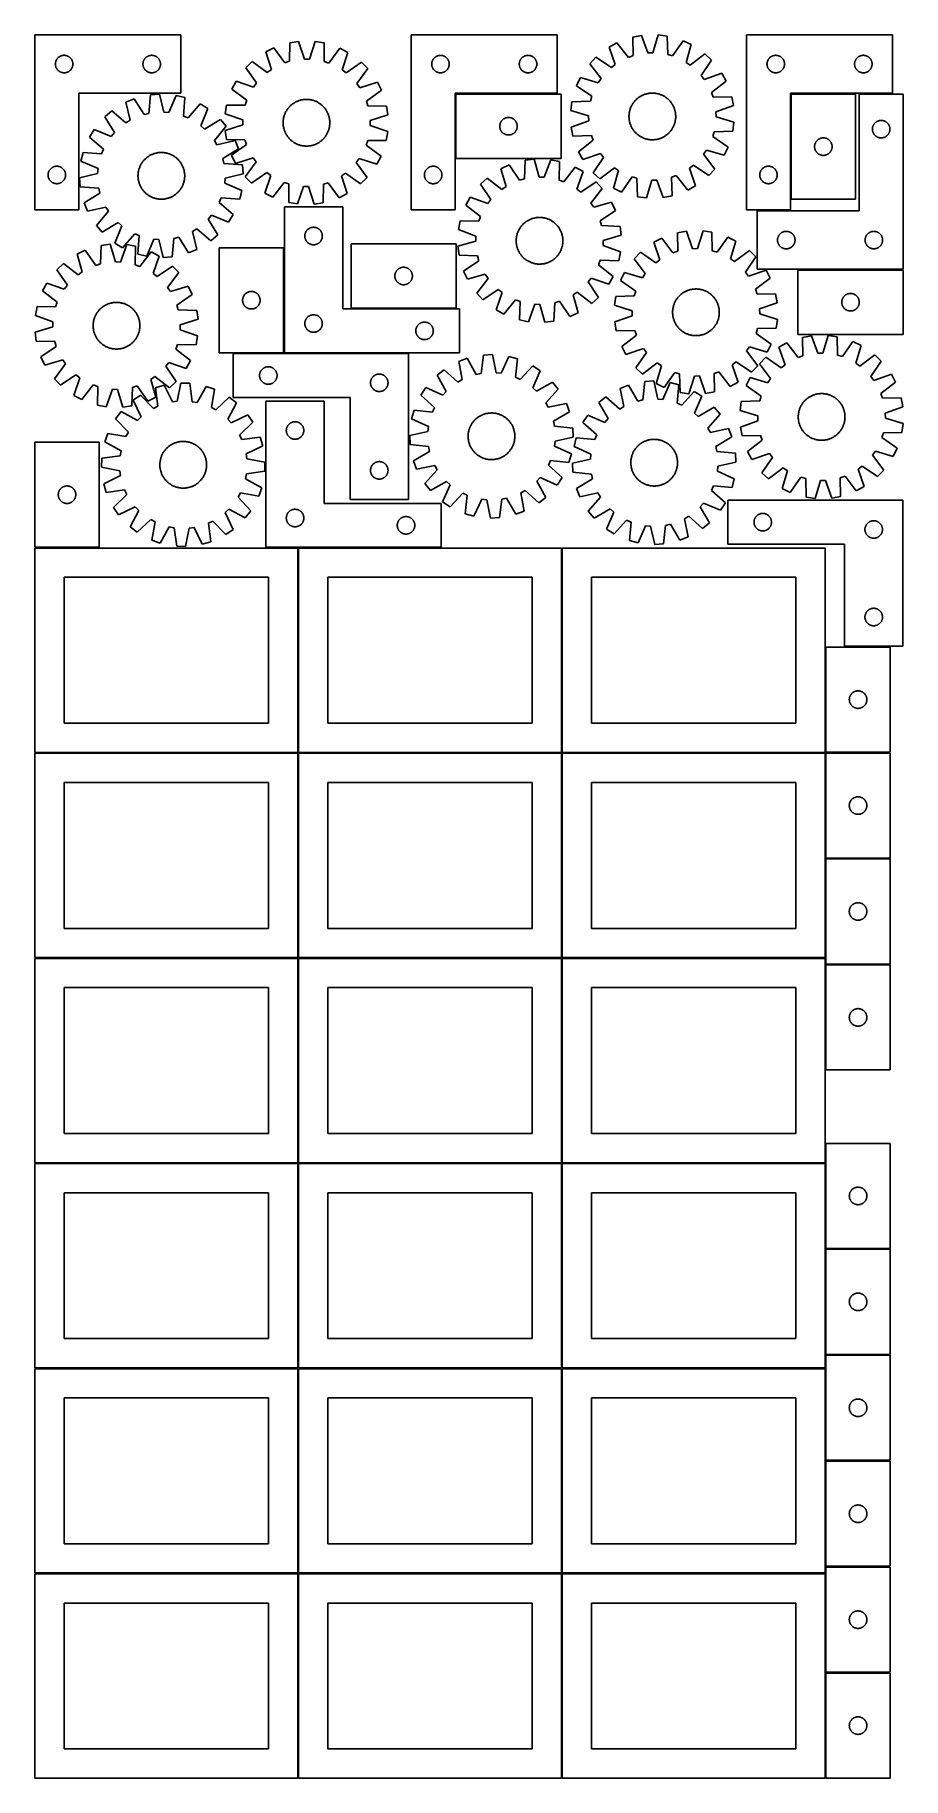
# Model space of a CAD drawing. Header units: millimetres. Extents: x 7 to 1493, y 7 to 2993.
import ezdxf

# ---------------------------------------------------------------- set-up
doc = ezdxf.new("R2010")
doc.units = ezdxf.units.MM
doc.layers.add('COMMON', color=5, linetype='CONTINUOUS', true_color=0x0000ff)
doc.layers.add('CUT', color=7, linetype='CONTINUOUS', true_color=0x000000)

msp = doc.modelspace()

# ---------------------------------------------------------------- linework, layer by layer
at = {"layer": 'COMMON'}
for p, q in [((726.750875, 2891.897984), (726.750875, 2781.897984)), ((901.000875, 2892.647985), (727.500876, 2892.647985)), ((1300.86759, 2891.963157), (1300.86759, 2711.963157)), ((1411.617591, 2892.713158), (1301.617591, 2892.713158)), ((432.990929, 2448.819854), (432.990929, 2628.819854)), ((1493.14198, 2591.102819), (1313.14198, 2591.102819)), ((547.967862, 2524.569854), (727.967862, 2524.569854)), ((346.221217, 2448.069853), (432.240928, 2448.069853)), ((433.740929, 2448.069853), (646.221217, 2448.069853)), ((6.574234, 2114.873915), (116.574234, 2114.873915)), ((456.574234, 2114.873916), (402.035248, 2114.873916)), ((457.324235, 1764.123915), (457.324235, 2114.123915)), ((702.035248, 2114.873916), (458.074235, 2114.873916)), ((908.824236, 1764.123915), (908.824236, 2114.123915)), ((1360.324236, 1944.522736), (1360.324236, 1764.522736)), ((1471.074237, 1945.272737), (1392.862132, 1945.272737)), ((456.549607, 1763.373915), (6.574234, 1763.373915)), ((457.299608, 1412.623914), (457.299608, 1762.623914)), ((908.049608, 1763.373915), (458.074235, 1763.373915)), ((908.799609, 1412.623914), (908.799609, 1762.623914)), ((1359.549609, 1763.373915), (909.574236, 1763.373915)), ((1360.299609, 1762.623914), (1360.299609, 1583.022735)), ((1471.04961, 1763.772736), (1361.074237, 1763.772736)), ((1360.299609, 1581.522734), (1360.299609, 1412.623914)), ((1471.04961, 1582.272735), (1361.04961, 1582.272735)), ((456.549607, 1411.873914), (6.549607, 1411.873914)), ((457.299608, 1061.123913), (457.299608, 1411.123913)), ((908.049608, 1411.873914), (458.049608, 1411.873914)), ((908.799609, 1061.123913), (908.799609, 1411.123913)), ((1359.549609, 1411.873914), (909.549609, 1411.873914)), ((1471.04961, 1400.772734), (1361.074237, 1400.772734)), ((6.549607, 1060.373912), (456.549607, 1060.373912)), ((457.299608, 709.623912), (457.299608, 1059.623912)), ((458.049608, 1060.373912), (908.049608, 1060.373912)), ((908.799608, 1059.623912), (908.799608, 709.623912)), ((1359.549609, 1060.373913), (909.549609, 1060.373913)), ((1471.074237, 913.39859), (1361.074237, 913.39859)), ((1471.074237, 731.898589), (1361.074237, 731.898589)), ((456.549607, 708.873912), (6.549607, 708.873912)), ((457.299608, 358.123911), (457.299608, 708.123911)), ((908.049608, 708.873912), (458.049608, 708.873912)), ((908.799609, 358.123911), (908.799609, 708.123911)), ((909.549609, 708.873911), (1359.549609, 708.873911)), ((1471.074237, 550.398588), (1361.074237, 550.398588)), ((1471.074237, 368.898587), (1361.074237, 368.898587)), ((456.549607, 357.373911), (6.549607, 357.373911)), ((457.299608, 6.62391), (457.299608, 356.62391)), ((908.049608, 357.373911), (458.049608, 357.373911)), ((908.799609, 6.62391), (908.799609, 356.62391)), ((1359.549609, 357.373911), (909.549609, 357.373911)), ((1471.074237, 187.398586), (1361.074237, 187.398586))]:
    msp.add_line(p, q, dxfattribs=at)
at = {"layer": 'CUT'}
for p, q in [((6.593466, 2993.443382), (6.593466, 2693.443382)), ((256.593466, 2993.443382), (6.593466, 2993.443382)), ((256.593466, 2893.443382), (256.593466, 2993.443382)), ((651.000875, 2993.397985), (651.000875, 2693.397985)), ((901.000875, 2993.397985), (651.000875, 2993.397985)), ((901.000875, 2893.397985), (901.000875, 2993.397985)), ((1045.266001, 2992.469937), (1030.150732, 2989.596057)), ((1030.150732, 2989.596057), (1030.954012, 2957.841853)), ((1056.172407, 2962.63665), (1045.266001, 2992.469937)), ((1073.791306, 2993.349042), (1064.742682, 2962.900772)), ((1089.054859, 2991.411389), (1073.791306, 2993.349042)), ((1090.208474, 2959.667982), (1089.054859, 2991.411389)), ((1225.11759, 2993.463158), (1225.11759, 2693.463158)), ((1475.11759, 2993.463158), (1225.11759, 2993.463158)), ((1475.11759, 2893.463158), (1475.11759, 2993.463158)), ((49.887059, 2956.860688), (50.586657, 2957.188136)), ((50.586657, 2957.188136), (51.302184, 2957.479135)), ((51.302184, 2957.479135), (52.031743, 2957.732913)), ((52.031743, 2957.732913), (52.773399, 2957.948798)), ((52.773399, 2957.948798), (53.525185, 2958.126218)), ((53.525185, 2958.126218), (54.285107, 2958.264701)), ((54.285107, 2958.264701), (55.051151, 2958.36388)), ((55.051151, 2958.36388), (55.821284, 2958.423494)), ((55.821284, 2958.423494), (56.593466, 2958.443382)), ((56.593466, 2958.443382), (57.365647, 2958.423494)), ((57.365647, 2958.423494), (58.135781, 2958.36388)), ((58.135781, 2958.36388), (58.901824, 2958.264701)), ((58.901824, 2958.264701), (59.661747, 2958.126218)), ((59.661747, 2958.126218), (60.413532, 2957.948798)), ((60.413532, 2957.948798), (61.155188, 2957.732913)), ((61.155188, 2957.732913), (61.884747, 2957.479135)), ((61.884747, 2957.479135), (62.600274, 2957.188136)), ((62.600274, 2957.188136), (63.299873, 2956.860688)), ((199.887059, 2956.860688), (200.586657, 2957.188136)), ((200.586657, 2957.188136), (201.302184, 2957.479135)), ((201.302184, 2957.479135), (202.031743, 2957.732913)), ((202.031743, 2957.732913), (202.773399, 2957.948798)), ((202.773399, 2957.948798), (203.525185, 2958.126218)), ((203.525185, 2958.126218), (204.285107, 2958.264701)), ((204.285107, 2958.264701), (205.051151, 2958.36388)), ((205.051151, 2958.36388), (205.821284, 2958.423494)), ((205.821284, 2958.423494), (206.593466, 2958.443382)), ((206.593466, 2958.443382), (207.365647, 2958.423494)), ((207.365647, 2958.423494), (208.135781, 2958.36388)), ((208.135781, 2958.36388), (208.901824, 2958.264701)), ((208.901824, 2958.264701), (209.661747, 2958.126218)), ((209.661747, 2958.126218), (210.413532, 2957.948798)), ((210.413532, 2957.948798), (211.155188, 2957.732913)), ((211.155188, 2957.732913), (211.884747, 2957.479135)), ((211.884747, 2957.479135), (212.600274, 2957.188136)), ((212.600274, 2957.188136), (213.299873, 2956.860688)), ((415.749137, 2971.274656), (401.996983, 2964.374744)), ((401.996983, 2964.374744), (411.457899, 2934.052049)), ((434.402066, 2945.5639), (415.749137, 2971.274656)), ((442.945399, 2979.925042), (442.573037, 2948.162862)), ((458.156665, 2982.2376), (442.945399, 2979.925042)), ((467.951594, 2952.021146), (458.156665, 2982.2376)), ((486.694964, 2982.060499), (476.525773, 2951.967936)), ((501.876357, 2979.559332), (486.694964, 2982.060499)), ((501.85449, 2947.794977), (501.876357, 2979.559332)), ((528.963164, 2970.57208), (509.992576, 2945.094805)), ((542.628625, 2963.50202), (528.963164, 2970.57208)), ((532.792102, 2933.299081), (542.628625, 2963.50202)), ((694.294468, 2956.815291), (694.994067, 2957.142739)), ((694.994067, 2957.142739), (695.709594, 2957.433737)), ((695.709594, 2957.433737), (696.439153, 2957.687516)), ((696.439153, 2957.687516), (697.180809, 2957.903401)), ((697.180809, 2957.903401), (697.932594, 2958.08082)), ((697.932594, 2958.08082), (698.692517, 2958.219304)), ((698.692517, 2958.219304), (699.45856, 2958.318483)), ((699.45856, 2958.318483), (700.228694, 2958.378096)), ((700.228694, 2958.378096), (701.000875, 2958.397985)), ((701.000875, 2958.397985), (701.773057, 2958.378096)), ((701.773057, 2958.378096), (702.54319, 2958.318483)), ((702.54319, 2958.318483), (703.309234, 2958.219304)), ((703.309234, 2958.219304), (704.069156, 2958.08082)), ((704.069156, 2958.08082), (704.820942, 2957.903401)), ((704.820942, 2957.903401), (705.562598, 2957.687516)), ((705.562598, 2957.687516), (706.292157, 2957.433737)), ((706.292157, 2957.433737), (707.007684, 2957.142739)), ((707.007684, 2957.142739), (707.707282, 2956.815291)), ((844.294468, 2956.815291), (844.994067, 2957.142739)), ((844.994067, 2957.142739), (845.709594, 2957.433737)), ((845.709594, 2957.433737), (846.439153, 2957.687516)), ((846.439153, 2957.687516), (847.180809, 2957.903401)), ((847.180809, 2957.903401), (847.932594, 2958.08082)), ((847.932594, 2958.08082), (848.692517, 2958.219304)), ((848.692517, 2958.219304), (849.45856, 2958.318483)), ((849.45856, 2958.318483), (850.228694, 2958.378096)), ((850.228694, 2958.378096), (851.000875, 2958.397985)), ((851.000875, 2958.397985), (851.773057, 2958.378096)), ((851.773057, 2958.378096), (852.54319, 2958.318483)), ((852.54319, 2958.318483), (853.309234, 2958.219304)), ((853.309234, 2958.219304), (854.069156, 2958.08082)), ((854.069156, 2958.08082), (854.820942, 2957.903401)), ((854.820942, 2957.903401), (855.562598, 2957.687516)), ((855.562598, 2957.687516), (856.292157, 2957.433737)), ((856.292157, 2957.433737), (857.007684, 2957.142739)), ((857.007684, 2957.142739), (857.707282, 2956.815291)), ((1003.293214, 2979.945175), (989.805816, 2972.541078)), ((989.805816, 2972.541078), (1000.38237, 2942.589262)), ((1022.884815, 2954.942297), (1003.293214, 2979.945175)), ((1030.954012, 2957.841853), (1022.884815, 2954.942297)), ((1064.742682, 2962.900772), (1056.172407, 2962.63665)), ((1098.440908, 2957.270816), (1090.208474, 2959.667982)), ((1116.455694, 2983.432664), (1098.440908, 2957.270816)), ((1130.373428, 2976.873149), (1116.455694, 2983.432664)), ((1121.661329, 2946.326888), (1130.373428, 2976.873149)), ((1153.967608, 2960.817606), (1128.750074, 2941.503086)), ((1165.177158, 2950.278321), (1153.967608, 2960.817606)), ((1268.411183, 2956.880464), (1269.110782, 2957.207911)), ((1269.110782, 2957.207911), (1269.826309, 2957.49891)), ((1269.826309, 2957.49891), (1270.555868, 2957.752688)), ((1270.555868, 2957.752688), (1271.297523, 2957.968574)), ((1271.297523, 2957.968574), (1272.049309, 2958.145993)), ((1272.049309, 2958.145993), (1272.809232, 2958.284476)), ((1272.809232, 2958.284476), (1273.575275, 2958.383656)), ((1273.575275, 2958.383656), (1274.345409, 2958.443269)), ((1274.345409, 2958.443269), (1275.11759, 2958.463158)), ((1275.11759, 2958.463158), (1275.889772, 2958.443269)), ((1275.889772, 2958.443269), (1276.659905, 2958.383656)), ((1276.659905, 2958.383656), (1277.425949, 2958.284476)), ((1277.425949, 2958.284476), (1278.185871, 2958.145993)), ((1278.185871, 2958.145993), (1278.937657, 2957.968574)), ((1278.937657, 2957.968574), (1279.679313, 2957.752688)), ((1279.679313, 2957.752688), (1280.408872, 2957.49891)), ((1280.408872, 2957.49891), (1281.124399, 2957.207911)), ((1281.124399, 2957.207911), (1281.823997, 2956.880464)), ((1418.411183, 2956.880464), (1419.110782, 2957.207911)), ((1419.110782, 2957.207911), (1419.826309, 2957.49891)), ((1419.826309, 2957.49891), (1420.555868, 2957.752688)), ((1420.555868, 2957.752688), (1421.297523, 2957.968574)), ((1421.297523, 2957.968574), (1422.049309, 2958.145993)), ((1422.049309, 2958.145993), (1422.809232, 2958.284476)), ((1422.809232, 2958.284476), (1423.575275, 2958.383656)), ((1423.575275, 2958.383656), (1424.345409, 2958.443269)), ((1424.345409, 2958.443269), (1425.11759, 2958.463158)), ((1425.11759, 2958.463158), (1425.889772, 2958.443269)), ((1425.889772, 2958.443269), (1426.659905, 2958.383656)), ((1426.659905, 2958.383656), (1427.425949, 2958.284476)), ((1427.425949, 2958.284476), (1428.185871, 2958.145993)), ((1428.185871, 2958.145993), (1428.937657, 2957.968574)), ((1428.937657, 2957.968574), (1429.679313, 2957.752688)), ((1429.679313, 2957.752688), (1430.408872, 2957.49891)), ((1430.408872, 2957.49891), (1431.124399, 2957.207911)), ((1431.124399, 2957.207911), (1431.823997, 2956.880464)), ((41.598439, 2943.829601), (41.638203, 2944.601014)), ((41.598439, 2943.057164), (41.598439, 2943.829601)), ((41.638203, 2942.28575), (41.598439, 2943.057164)), ((41.638203, 2944.601014), (41.717626, 2945.369358)), ((41.717626, 2941.517407), (41.638203, 2942.28575)), ((41.717626, 2945.369358), (41.836496, 2946.132594)), ((41.836496, 2940.754171), (41.717626, 2941.517407)), ((41.836496, 2946.132594), (41.9945, 2946.888698)), ((41.9945, 2939.998066), (41.836496, 2940.754171)), ((41.9945, 2946.888698), (42.191218, 2947.635667)), ((42.191218, 2939.251098), (41.9945, 2939.998066)), ((42.191218, 2947.635667), (42.426127, 2948.371518)), ((42.426127, 2938.515247), (42.191218, 2939.251098)), ((42.426127, 2948.371518), (42.698606, 2949.094301)), ((42.698606, 2937.792464), (42.426127, 2938.515247)), ((42.698606, 2949.094301), (43.007932, 2949.802098)), ((43.007932, 2937.084666), (42.698606, 2937.792464)), ((43.007932, 2949.802098), (43.353284, 2950.493033)), ((43.353284, 2936.393731), (43.007932, 2937.084666)), ((43.353284, 2950.493033), (43.733746, 2951.165274)), ((43.733746, 2935.72149), (43.353284, 2936.393731)), ((43.733746, 2951.165274), (44.14831, 2951.817038)), ((44.14831, 2935.069726), (43.733746, 2935.72149)), ((44.14831, 2951.817038), (44.595877, 2952.446596)), ((44.595877, 2934.440168), (44.14831, 2935.069726)), ((44.595877, 2952.446596), (45.075259, 2953.05228)), ((45.075259, 2933.834485), (44.595877, 2934.440168)), ((45.075259, 2953.05228), (45.585185, 2953.632482)), ((45.585185, 2933.254282), (45.075259, 2933.834485)), ((45.585185, 2953.632482), (46.124303, 2954.185665)), ((46.124303, 2932.701099), (45.585185, 2933.254282)), ((46.124303, 2954.185665), (46.691184, 2954.710361)), ((46.691184, 2932.176403), (46.124303, 2932.701099)), ((46.691184, 2954.710361), (47.284323, 2955.205179)), ((47.284323, 2931.681585), (46.691184, 2932.176403)), ((47.284323, 2955.205179), (47.902149, 2955.668807)), ((47.902149, 2931.217957), (47.284323, 2931.681585)), ((47.902149, 2955.668807), (48.543023, 2956.100016)), ((48.543023, 2930.786749), (47.902149, 2931.217957)), ((48.543023, 2956.100016), (49.205245, 2956.497661)), ((49.205245, 2930.389104), (48.543023, 2930.786749)), ((49.205245, 2956.497661), (49.887059, 2956.860688)), ((49.887059, 2930.026076), (49.205245, 2930.389104)), ((50.586657, 2929.698629), (49.887059, 2930.026076)), ((51.302184, 2929.40763), (50.586657, 2929.698629)), ((52.031743, 2929.153852), (51.302184, 2929.40763)), ((52.773399, 2928.937966), (52.031743, 2929.153852)), ((53.525185, 2928.760547), (52.773399, 2928.937966)), ((54.285107, 2928.622064), (53.525185, 2928.760547)), ((55.051151, 2928.522884), (54.285107, 2928.622064)), ((55.821284, 2928.463271), (55.051151, 2928.522884)), ((56.593466, 2928.443382), (55.821284, 2928.463271)), ((57.365647, 2928.463271), (56.593466, 2928.443382)), ((58.135781, 2928.522884), (57.365647, 2928.463271)), ((58.901824, 2928.622064), (58.135781, 2928.522884)), ((59.661747, 2928.760547), (58.901824, 2928.622064)), ((60.413532, 2928.937966), (59.661747, 2928.760547)), ((61.155188, 2929.153852), (60.413532, 2928.937966)), ((61.884747, 2929.40763), (61.155188, 2929.153852)), ((62.600274, 2929.698629), (61.884747, 2929.40763)), ((63.299873, 2930.026076), (62.600274, 2929.698629)), ((63.299873, 2956.860688), (63.981687, 2956.497661)), ((63.981687, 2930.389104), (63.299873, 2930.026076)), ((63.981687, 2956.497661), (64.643909, 2956.100016)), ((64.643909, 2930.786749), (63.981687, 2930.389104)), ((64.643909, 2956.100016), (65.284782, 2955.668807)), ((65.284782, 2931.217957), (64.643909, 2930.786749)), ((65.284782, 2955.668807), (65.902608, 2955.205179)), ((65.902608, 2931.681585), (65.284782, 2931.217957)), ((65.902608, 2955.205179), (66.495747, 2954.710361)), ((66.495747, 2932.176403), (65.902608, 2931.681585)), ((66.495747, 2954.710361), (67.062628, 2954.185665)), ((67.062628, 2932.701099), (66.495747, 2932.176403)), ((67.062628, 2954.185665), (67.601746, 2953.632482)), ((67.601746, 2933.254282), (67.062628, 2932.701099)), ((67.601746, 2953.632482), (68.111672, 2953.05228)), ((68.111672, 2933.834485), (67.601746, 2933.254282)), ((68.111672, 2953.05228), (68.591054, 2952.446596)), ((68.591054, 2934.440168), (68.111672, 2933.834485)), ((68.591054, 2952.446596), (69.038621, 2951.817038)), ((69.038621, 2935.069726), (68.591054, 2934.440168)), ((69.038621, 2951.817038), (69.453185, 2951.165274)), ((69.453185, 2935.72149), (69.038621, 2935.069726)), ((69.453185, 2951.165274), (69.833648, 2950.493033)), ((69.833648, 2936.393731), (69.453185, 2935.72149)), ((69.833648, 2950.493033), (70.179, 2949.802098)), ((70.179, 2937.084666), (69.833648, 2936.393731)), ((70.179, 2949.802098), (70.488325, 2949.094301)), ((70.488325, 2937.792464), (70.179, 2937.084666)), ((70.488325, 2949.094301), (70.760804, 2948.371518)), ((70.760804, 2938.515247), (70.488325, 2937.792464)), ((70.760804, 2948.371518), (70.995714, 2947.635667)), ((70.995714, 2939.251098), (70.760804, 2938.515247)), ((70.995714, 2947.635667), (71.192431, 2946.888698)), ((71.192431, 2939.998066), (70.995714, 2939.251098)), ((71.192431, 2946.888698), (71.350435, 2946.132594)), ((71.350435, 2940.754171), (71.192431, 2939.998066)), ((71.350435, 2946.132594), (71.469306, 2945.369358)), ((71.469306, 2941.517407), (71.350435, 2940.754171)), ((71.469306, 2945.369358), (71.548729, 2944.601014)), ((71.548729, 2942.28575), (71.469306, 2941.517407)), ((71.548729, 2944.601014), (71.588493, 2943.829601)), ((71.588493, 2943.057164), (71.548729, 2942.28575)), ((71.588493, 2943.829601), (71.588493, 2943.057164)), ((191.598439, 2943.829601), (191.638203, 2944.601014)), ((191.598439, 2943.057164), (191.598439, 2943.829601)), ((191.638203, 2942.28575), (191.598439, 2943.057164)), ((191.638203, 2944.601014), (191.717626, 2945.369358)), ((191.717626, 2941.517407), (191.638203, 2942.28575)), ((191.717626, 2945.369358), (191.836496, 2946.132594)), ((191.836496, 2940.754171), (191.717626, 2941.517407)), ((191.836496, 2946.132594), (191.9945, 2946.888698)), ((191.9945, 2939.998066), (191.836496, 2940.754171)), ((191.9945, 2946.888698), (192.191218, 2947.635667)), ((192.191218, 2939.251098), (191.9945, 2939.998066)), ((192.191218, 2947.635667), (192.426127, 2948.371518)), ((192.426127, 2938.515247), (192.191218, 2939.251098)), ((192.426127, 2948.371518), (192.698606, 2949.094301)), ((192.698606, 2937.792464), (192.426127, 2938.515247)), ((192.698606, 2949.094301), (193.007932, 2949.802098)), ((193.007932, 2937.084666), (192.698606, 2937.792464)), ((193.007932, 2949.802098), (193.353284, 2950.493033)), ((193.353284, 2936.393731), (193.007932, 2937.084666)), ((193.353284, 2950.493033), (193.733746, 2951.165274)), ((193.733746, 2935.72149), (193.353284, 2936.393731)), ((193.733746, 2951.165274), (194.14831, 2951.817038)), ((194.14831, 2935.069726), (193.733746, 2935.72149)), ((194.14831, 2951.817038), (194.595877, 2952.446596)), ((194.595877, 2934.440168), (194.14831, 2935.069726)), ((194.595877, 2952.446596), (195.075259, 2953.05228)), ((195.075259, 2933.834485), (194.595877, 2934.440168)), ((195.075259, 2953.05228), (195.585185, 2953.632482)), ((195.585185, 2933.254282), (195.075259, 2933.834485)), ((195.585185, 2953.632482), (196.124303, 2954.185665)), ((196.124303, 2932.701099), (195.585185, 2933.254282)), ((196.124303, 2954.185665), (196.691184, 2954.710361)), ((196.691184, 2932.176403), (196.124303, 2932.701099)), ((196.691184, 2954.710361), (197.284323, 2955.205179)), ((197.284323, 2931.681585), (196.691184, 2932.176403)), ((197.284323, 2955.205179), (197.902149, 2955.668807)), ((197.902149, 2931.217957), (197.284323, 2931.681585)), ((197.902149, 2955.668807), (198.543023, 2956.100016)), ((198.543023, 2930.786749), (197.902149, 2931.217957)), ((198.543023, 2956.100016), (199.205245, 2956.497661)), ((199.205245, 2930.389104), (198.543023, 2930.786749)), ((199.205245, 2956.497661), (199.887059, 2956.860688)), ((199.887059, 2930.026076), (199.205245, 2930.389104)), ((200.586657, 2929.698629), (199.887059, 2930.026076)), ((201.302184, 2929.40763), (200.586657, 2929.698629)), ((202.031743, 2929.153852), (201.302184, 2929.40763)), ((202.773399, 2928.937966), (202.031743, 2929.153852)), ((203.525185, 2928.760547), (202.773399, 2928.937966)), ((204.285107, 2928.622064), (203.525185, 2928.760547)), ((205.051151, 2928.522884), (204.285107, 2928.622064)), ((205.821284, 2928.463271), (205.051151, 2928.522884)), ((206.593466, 2928.443382), (205.821284, 2928.463271)), ((207.365647, 2928.463271), (206.593466, 2928.443382)), ((208.135781, 2928.522884), (207.365647, 2928.463271)), ((208.901824, 2928.622064), (208.135781, 2928.522884)), ((209.661747, 2928.760547), (208.901824, 2928.622064)), ((210.413532, 2928.937966), (209.661747, 2928.760547)), ((211.155188, 2929.153852), (210.413532, 2928.937966)), ((211.884747, 2929.40763), (211.155188, 2929.153852)), ((212.600274, 2929.698629), (211.884747, 2929.40763)), ((213.299873, 2930.026076), (212.600274, 2929.698629)), ((213.299873, 2956.860688), (213.981687, 2956.497661)), ((213.981687, 2930.389104), (213.299873, 2930.026076)), ((213.981687, 2956.497661), (214.643909, 2956.100016)), ((214.643909, 2930.786749), (213.981687, 2930.389104)), ((214.643909, 2956.100016), (215.284782, 2955.668807)), ((215.284782, 2931.217957), (214.643909, 2930.786749)), ((215.284782, 2955.668807), (215.902608, 2955.205179)), ((215.902608, 2931.681585), (215.284782, 2931.217957)), ((215.902608, 2955.205179), (216.495747, 2954.710361)), ((216.495747, 2932.176403), (215.902608, 2931.681585)), ((216.495747, 2954.710361), (217.062628, 2954.185665)), ((217.062628, 2932.701099), (216.495747, 2932.176403)), ((217.062628, 2954.185665), (217.601746, 2953.632482)), ((217.601746, 2933.254282), (217.062628, 2932.701099)), ((217.601746, 2953.632482), (218.111672, 2953.05228)), ((218.111672, 2933.834485), (217.601746, 2933.254282)), ((218.111672, 2953.05228), (218.591054, 2952.446596)), ((218.591054, 2934.440168), (218.111672, 2933.834485)), ((218.591054, 2952.446596), (219.038621, 2951.817038)), ((219.038621, 2935.069726), (218.591054, 2934.440168)), ((219.038621, 2951.817038), (219.453185, 2951.165274)), ((219.453185, 2935.72149), (219.038621, 2935.069726)), ((219.453185, 2951.165274), (219.833648, 2950.493033)), ((219.833648, 2936.393731), (219.453185, 2935.72149)), ((219.833648, 2950.493033), (220.179, 2949.802098)), ((220.179, 2937.084666), (219.833648, 2936.393731)), ((220.179, 2949.802098), (220.488325, 2949.094301)), ((220.488325, 2937.792464), (220.179, 2937.084666)), ((220.488325, 2949.094301), (220.760804, 2948.371518)), ((220.760804, 2938.515247), (220.488325, 2937.792464)), ((220.760804, 2948.371518), (220.995714, 2947.635667)), ((220.995714, 2939.251098), (220.760804, 2938.515247)), ((220.995714, 2947.635667), (221.192431, 2946.888698)), ((221.192431, 2939.998066), (220.995714, 2939.251098)), ((221.192431, 2946.888698), (221.350435, 2946.132594)), ((221.350435, 2940.754171), (221.192431, 2939.998066)), ((221.350435, 2946.132594), (221.469306, 2945.369358)), ((221.469306, 2941.517407), (221.350435, 2940.754171)), ((221.469306, 2945.369358), (221.548729, 2944.601014)), ((221.548729, 2942.28575), (221.469306, 2941.517407)), ((221.548729, 2944.601014), (221.588493, 2943.829601)), ((221.588493, 2943.057164), (221.548729, 2942.28575)), ((221.588493, 2943.829601), (221.588493, 2943.057164)), ((378.804918, 2947.743631), (367.858032, 2936.931774)), ((367.858032, 2936.931774), (386.226126, 2911.016762)), ((404.489968, 2929.05532), (378.804918, 2947.743631)), ((411.457899, 2934.052049), (404.489968, 2929.05532)), ((442.573037, 2948.162862), (434.402066, 2945.5639)), ((476.525773, 2951.967936), (467.951594, 2952.021146)), ((509.992576, 2945.094805), (501.85449, 2947.794977)), ((539.697483, 2928.216258), (532.792102, 2933.299081)), ((565.612495, 2946.584352), (539.697483, 2928.216258)), ((557.736041, 2909.952416), (576.424352, 2935.637466)), ((576.424352, 2935.637466), (565.612495, 2946.584352)), ((686.005848, 2943.784204), (686.045612, 2944.555617)), ((686.005848, 2943.011766), (686.005848, 2943.784204)), ((686.045612, 2942.240353), (686.005848, 2943.011766)), ((686.045612, 2944.555617), (686.125035, 2945.32396)), ((686.125035, 2941.47201), (686.045612, 2942.240353)), ((686.125035, 2945.32396), (686.243906, 2946.087196)), ((686.243906, 2940.708774), (686.125035, 2941.47201)), ((686.243906, 2946.087196), (686.40191, 2946.843301)), ((686.40191, 2939.952669), (686.243906, 2940.708774)), ((686.40191, 2946.843301), (686.598627, 2947.59027)), ((686.598627, 2939.205701), (686.40191, 2939.952669)), ((686.598627, 2947.59027), (686.833537, 2948.326121)), ((686.833537, 2938.469849), (686.598627, 2939.205701)), ((686.833537, 2948.326121), (687.106016, 2949.048903)), ((687.106016, 2937.747067), (686.833537, 2938.469849)), ((687.106016, 2949.048903), (687.415341, 2949.756701)), ((687.415341, 2937.039269), (687.106016, 2937.747067)), ((687.415341, 2949.756701), (687.760693, 2950.447636)), ((687.760693, 2936.348334), (687.415341, 2937.039269)), ((687.760693, 2950.447636), (688.141156, 2951.119877)), ((688.141156, 2935.676093), (687.760693, 2936.348334)), ((688.141156, 2951.119877), (688.55572, 2951.771641)), ((688.55572, 2935.024329), (688.141156, 2935.676093)), ((688.55572, 2951.771641), (689.003287, 2952.401199)), ((689.003287, 2934.394771), (688.55572, 2935.024329)), ((689.003287, 2952.401199), (689.482669, 2953.006883)), ((689.482669, 2933.789087), (689.003287, 2934.394771)), ((689.482669, 2953.006883), (689.992595, 2953.587085)), ((689.992595, 2933.208885), (689.482669, 2933.789087)), ((689.992595, 2953.587085), (690.531713, 2954.140268)), ((690.531713, 2932.655702), (689.992595, 2933.208885)), ((690.531713, 2954.140268), (691.098594, 2954.664964)), ((691.098594, 2932.131006), (690.531713, 2932.655702)), ((691.098594, 2954.664964), (691.691733, 2955.159782)), ((691.691733, 2931.636188), (691.098594, 2932.131006)), ((691.691733, 2955.159782), (692.309559, 2955.62341)), ((692.309559, 2931.17256), (691.691733, 2931.636188)), ((692.309559, 2955.62341), (692.950432, 2956.054618)), ((692.950432, 2930.741352), (692.309559, 2931.17256)), ((692.950432, 2956.054618), (693.612654, 2956.452264)), ((693.612654, 2930.343706), (692.950432, 2930.741352)), ((693.612654, 2956.452264), (694.294468, 2956.815291)), ((694.294468, 2929.980679), (693.612654, 2930.343706)), ((694.994067, 2929.653232), (694.294468, 2929.980679)), ((695.709594, 2929.362233), (694.994067, 2929.653232)), ((696.439153, 2929.108454), (695.709594, 2929.362233)), ((697.180809, 2928.892569), (696.439153, 2929.108454)), ((697.932594, 2928.71515), (697.180809, 2928.892569)), ((698.692517, 2928.576667), (697.932594, 2928.71515)), ((699.45856, 2928.477487), (698.692517, 2928.576667)), ((700.228694, 2928.417874), (699.45856, 2928.477487)), ((701.000875, 2928.397985), (700.228694, 2928.417874)), ((701.773057, 2928.417874), (701.000875, 2928.397985)), ((702.54319, 2928.477487), (701.773057, 2928.417874)), ((703.309234, 2928.576667), (702.54319, 2928.477487)), ((704.069156, 2928.71515), (703.309234, 2928.576667)), ((704.820942, 2928.892569), (704.069156, 2928.71515)), ((705.562598, 2929.108454), (704.820942, 2928.892569)), ((706.292157, 2929.362233), (705.562598, 2929.108454)), ((707.007684, 2929.653232), (706.292157, 2929.362233)), ((707.707282, 2929.980679), (707.007684, 2929.653232)), ((707.707282, 2956.815291), (708.389096, 2956.452264)), ((708.389096, 2930.343706), (707.707282, 2929.980679)), ((708.389096, 2956.452264), (709.051318, 2956.054618)), ((709.051318, 2930.741352), (708.389096, 2930.343706)), ((709.051318, 2956.054618), (709.692192, 2955.62341)), ((709.692192, 2931.17256), (709.051318, 2930.741352)), ((709.692192, 2955.62341), (710.310018, 2955.159782)), ((710.310018, 2931.636188), (709.692192, 2931.17256)), ((710.310018, 2955.159782), (710.903157, 2954.664964)), ((710.903157, 2932.131006), (710.310018, 2931.636188)), ((710.903157, 2954.664964), (711.470038, 2954.140268)), ((711.470038, 2932.655702), (710.903157, 2932.131006)), ((711.470038, 2954.140268), (712.009156, 2953.587085)), ((712.009156, 2933.208885), (711.470038, 2932.655702)), ((712.009156, 2953.587085), (712.519082, 2953.006883)), ((712.519082, 2933.789087), (712.009156, 2933.208885)), ((712.519082, 2953.006883), (712.998464, 2952.401199)), ((712.998464, 2934.394771), (712.519082, 2933.789087)), ((712.998464, 2952.401199), (713.446031, 2951.771641)), ((713.446031, 2935.024329), (712.998464, 2934.394771)), ((713.446031, 2951.771641), (713.860595, 2951.119877)), ((713.860595, 2935.676093), (713.446031, 2935.024329)), ((713.860595, 2951.119877), (714.241057, 2950.447636)), ((714.241057, 2936.348334), (713.860595, 2935.676093)), ((714.241057, 2950.447636), (714.586409, 2949.756701)), ((714.586409, 2937.039269), (714.241057, 2936.348334)), ((714.586409, 2949.756701), (714.895735, 2949.048903)), ((714.895735, 2937.747067), (714.586409, 2937.039269)), ((714.895735, 2949.048903), (715.168214, 2948.326121)), ((715.168214, 2938.469849), (714.895735, 2937.747067)), ((715.168214, 2948.326121), (715.403123, 2947.59027)), ((715.403123, 2939.205701), (715.168214, 2938.469849)), ((715.403123, 2947.59027), (715.599841, 2946.843301)), ((715.599841, 2939.952669), (715.403123, 2939.205701)), ((715.599841, 2946.843301), (715.757845, 2946.087196)), ((715.757845, 2940.708774), (715.599841, 2939.952669)), ((715.757845, 2946.087196), (715.876715, 2945.32396)), ((715.876715, 2941.47201), (715.757845, 2940.708774)), ((715.876715, 2945.32396), (715.956138, 2944.555617)), ((715.956138, 2942.240353), (715.876715, 2941.47201)), ((715.956138, 2944.555617), (715.995902, 2943.784204)), ((715.995902, 2943.011766), (715.956138, 2942.240353)), ((715.995902, 2943.784204), (715.995902, 2943.011766)), ((836.005848, 2943.784204), (836.045612, 2944.555617)), ((836.005848, 2943.011766), (836.005848, 2943.784204)), ((836.045612, 2942.240353), (836.005848, 2943.011766)), ((836.045612, 2944.555617), (836.125035, 2945.32396)), ((836.125035, 2941.47201), (836.045612, 2942.240353)), ((836.125035, 2945.32396), (836.243906, 2946.087196)), ((836.243906, 2940.708774), (836.125035, 2941.47201)), ((836.243906, 2946.087196), (836.40191, 2946.843301)), ((836.40191, 2939.952669), (836.243906, 2940.708774)), ((836.40191, 2946.843301), (836.598627, 2947.59027)), ((836.598627, 2939.205701), (836.40191, 2939.952669)), ((836.598627, 2947.59027), (836.833537, 2948.326121)), ((836.833537, 2938.469849), (836.598627, 2939.205701)), ((836.833537, 2948.326121), (837.106016, 2949.048903)), ((837.106016, 2937.747067), (836.833537, 2938.469849)), ((837.106016, 2949.048903), (837.415341, 2949.756701)), ((837.415341, 2937.039269), (837.106016, 2937.747067)), ((837.415341, 2949.756701), (837.760693, 2950.447636)), ((837.760693, 2936.348334), (837.415341, 2937.039269)), ((837.760693, 2950.447636), (838.141156, 2951.119877)), ((838.141156, 2935.676093), (837.760693, 2936.348334)), ((838.141156, 2951.119877), (838.55572, 2951.771641)), ((838.55572, 2935.024329), (838.141156, 2935.676093)), ((838.55572, 2951.771641), (839.003287, 2952.401199)), ((839.003287, 2934.394771), (838.55572, 2935.024329)), ((839.003287, 2952.401199), (839.482669, 2953.006883)), ((839.482669, 2933.789087), (839.003287, 2934.394771)), ((839.482669, 2953.006883), (839.992595, 2953.587085)), ((839.992595, 2933.208885), (839.482669, 2933.789087)), ((839.992595, 2953.587085), (840.531713, 2954.140268)), ((840.531713, 2932.655702), (839.992595, 2933.208885)), ((840.531713, 2954.140268), (841.098594, 2954.664964)), ((841.098594, 2932.131006), (840.531713, 2932.655702)), ((841.098594, 2954.664964), (841.691733, 2955.159782)), ((841.691733, 2931.636188), (841.098594, 2932.131006)), ((841.691733, 2955.159782), (842.309559, 2955.62341)), ((842.309559, 2931.17256), (841.691733, 2931.636188)), ((842.309559, 2955.62341), (842.950432, 2956.054618)), ((842.950432, 2930.741352), (842.309559, 2931.17256)), ((842.950432, 2956.054618), (843.612654, 2956.452264)), ((843.612654, 2930.343706), (842.950432, 2930.741352)), ((843.612654, 2956.452264), (844.294468, 2956.815291)), ((844.294468, 2929.980679), (843.612654, 2930.343706)), ((844.994067, 2929.653232), (844.294468, 2929.980679)), ((845.709594, 2929.362233), (844.994067, 2929.653232)), ((846.439153, 2929.108454), (845.709594, 2929.362233)), ((847.180809, 2928.892569), (846.439153, 2929.108454)), ((847.932594, 2928.71515), (847.180809, 2928.892569)), ((848.692517, 2928.576667), (847.932594, 2928.71515)), ((849.45856, 2928.477487), (848.692517, 2928.576667)), ((850.228694, 2928.417874), (849.45856, 2928.477487)), ((851.000875, 2928.397985), (850.228694, 2928.417874)), ((851.773057, 2928.417874), (851.000875, 2928.397985)), ((852.54319, 2928.477487), (851.773057, 2928.417874)), ((853.309234, 2928.576667), (852.54319, 2928.477487)), ((854.069156, 2928.71515), (853.309234, 2928.576667)), ((854.820942, 2928.892569), (854.069156, 2928.71515)), ((855.562598, 2929.108454), (854.820942, 2928.892569)), ((856.292157, 2929.362233), (855.562598, 2929.108454)), ((857.007684, 2929.653232), (856.292157, 2929.362233)), ((857.707282, 2929.980679), (857.007684, 2929.653232)), ((857.707282, 2956.815291), (858.389096, 2956.452264)), ((858.389096, 2930.343706), (857.707282, 2929.980679)), ((858.389096, 2956.452264), (859.051318, 2956.054618)), ((859.051318, 2930.741352), (858.389096, 2930.343706)), ((859.051318, 2956.054618), (859.692192, 2955.62341)), ((859.692192, 2931.17256), (859.051318, 2930.741352)), ((859.692192, 2955.62341), (860.310018, 2955.159782)), ((860.310018, 2931.636188), (859.692192, 2931.17256)), ((860.310018, 2955.159782), (860.903157, 2954.664964)), ((860.903157, 2932.131006), (860.310018, 2931.636188)), ((860.903157, 2954.664964), (861.470038, 2954.140268)), ((861.470038, 2932.655702), (860.903157, 2932.131006)), ((861.470038, 2954.140268), (862.009156, 2953.587085)), ((862.009156, 2933.208885), (861.470038, 2932.655702)), ((862.009156, 2953.587085), (862.519082, 2953.006883)), ((862.519082, 2933.789087), (862.009156, 2933.208885)), ((862.519082, 2953.006883), (862.998464, 2952.401199)), ((862.998464, 2934.394771), (862.519082, 2933.789087)), ((862.998464, 2952.401199), (863.446031, 2951.771641)), ((863.446031, 2935.024329), (862.998464, 2934.394771)), ((863.446031, 2951.771641), (863.860595, 2951.119877)), ((863.860595, 2935.676093), (863.446031, 2935.024329)), ((863.860595, 2951.119877), (864.241057, 2950.447636)), ((864.241057, 2936.348334), (863.860595, 2935.676093)), ((864.241057, 2950.447636), (864.586409, 2949.756701)), ((864.586409, 2937.039269), (864.241057, 2936.348334)), ((864.586409, 2949.756701), (864.895735, 2949.048903)), ((864.895735, 2937.747067), (864.586409, 2937.039269)), ((864.895735, 2949.048903), (865.168214, 2948.326121)), ((865.168214, 2938.469849), (864.895735, 2937.747067)), ((865.168214, 2948.326121), (865.403123, 2947.59027)), ((865.403123, 2939.205701), (865.168214, 2938.469849)), ((865.403123, 2947.59027), (865.599841, 2946.843301)), ((865.599841, 2939.952669), (865.403123, 2939.205701)), ((865.599841, 2946.843301), (865.757845, 2946.087196)), ((865.757845, 2940.708774), (865.599841, 2939.952669)), ((865.757845, 2946.087196), (865.876715, 2945.32396)), ((865.876715, 2941.47201), (865.757845, 2940.708774)), ((865.876715, 2945.32396), (865.956138, 2944.555617)), ((865.956138, 2942.240353), (865.876715, 2941.47201)), ((865.956138, 2944.555617), (865.995902, 2943.784204)), ((865.995902, 2943.011766), (865.956138, 2942.240353)), ((865.995902, 2943.784204), (865.995902, 2943.011766)), ((967.245085, 2955.063114), (956.705799, 2943.853564)), ((956.705799, 2943.853564), (976.02032, 2918.63603)), ((993.604119, 2937.338102), (967.245085, 2955.063114)), ((1000.38237, 2942.589262), (993.604119, 2937.338102)), ((1128.750074, 2941.503086), (1121.661329, 2946.326888)), ((1147.452146, 2923.919287), (1165.177158, 2950.278321)), ((1182.655122, 2927.71759), (1152.703307, 2917.141036)), ((1190.05922, 2914.230192), (1182.655122, 2927.71759)), ((1260.122563, 2943.849376), (1260.162327, 2944.62079)), ((1260.122563, 2943.076939), (1260.122563, 2943.849376)), ((1260.162327, 2942.305526), (1260.122563, 2943.076939)), ((1260.162327, 2944.62079), (1260.24175, 2945.389133)), ((1260.24175, 2941.537182), (1260.162327, 2942.305526)), ((1260.24175, 2945.389133), (1260.360621, 2946.152369)), ((1260.360621, 2940.773946), (1260.24175, 2941.537182)), ((1260.360621, 2946.152369), (1260.518625, 2946.908474)), ((1260.518625, 2940.017841), (1260.360621, 2940.773946)), ((1260.518625, 2946.908474), (1260.715342, 2947.655442)), ((1260.715342, 2939.270873), (1260.518625, 2940.017841)), ((1260.715342, 2947.655442), (1260.950252, 2948.391293)), ((1260.950252, 2938.535022), (1260.715342, 2939.270873)), ((1260.950252, 2948.391293), (1261.222731, 2949.114076)), ((1261.222731, 2937.812239), (1260.950252, 2938.535022)), ((1261.222731, 2949.114076), (1261.532056, 2949.821873)), ((1261.532056, 2937.104442), (1261.222731, 2937.812239)), ((1261.532056, 2949.821873), (1261.877408, 2950.512809)), ((1261.877408, 2936.413506), (1261.532056, 2937.104442)), ((1261.877408, 2950.512809), (1262.257871, 2951.18505)), ((1262.257871, 2935.741266), (1261.877408, 2936.413506)), ((1262.257871, 2951.18505), (1262.672435, 2951.836813)), ((1262.672435, 2935.089502), (1262.257871, 2935.741266)), ((1262.672435, 2951.836813), (1263.120002, 2952.466372)), ((1263.120002, 2934.459943), (1262.672435, 2935.089502)), ((1263.120002, 2952.466372), (1263.599384, 2953.072055)), ((1263.599384, 2933.85426), (1263.120002, 2934.459943)), ((1263.599384, 2953.072055), (1264.10931, 2953.652258)), ((1264.10931, 2933.274058), (1263.599384, 2933.85426)), ((1264.10931, 2953.652258), (1264.648428, 2954.20544)), ((1264.648428, 2932.720875), (1264.10931, 2933.274058)), ((1264.648428, 2954.20544), (1265.215308, 2954.730137)), ((1265.215308, 2932.196179), (1264.648428, 2932.720875)), ((1265.215308, 2954.730137), (1265.808448, 2955.224955)), ((1265.808448, 2931.701361), (1265.215308, 2932.196179)), ((1265.808448, 2955.224955), (1266.426274, 2955.688583)), ((1266.426274, 2931.237733), (1265.808448, 2931.701361)), ((1266.426274, 2955.688583), (1267.067147, 2956.119791)), ((1267.067147, 2930.806524), (1266.426274, 2931.237733)), ((1267.067147, 2956.119791), (1267.729369, 2956.517436)), ((1267.729369, 2930.408879), (1267.067147, 2930.806524)), ((1267.729369, 2956.517436), (1268.411183, 2956.880464)), ((1268.411183, 2930.045851), (1267.729369, 2930.408879)), ((1269.110782, 2929.718404), (1268.411183, 2930.045851)), ((1269.826309, 2929.427405), (1269.110782, 2929.718404)), ((1270.555868, 2929.173627), (1269.826309, 2929.427405)), ((1271.297523, 2928.957742), (1270.555868, 2929.173627)), ((1272.049309, 2928.780322), (1271.297523, 2928.957742)), ((1272.809232, 2928.641839), (1272.049309, 2928.780322)), ((1273.575275, 2928.542659), (1272.809232, 2928.641839)), ((1274.345409, 2928.483046), (1273.575275, 2928.542659)), ((1275.11759, 2928.463158), (1274.345409, 2928.483046)), ((1275.889772, 2928.483046), (1275.11759, 2928.463158)), ((1276.659905, 2928.542659), (1275.889772, 2928.483046)), ((1277.425949, 2928.641839), (1276.659905, 2928.542659)), ((1278.185871, 2928.780322), (1277.425949, 2928.641839)), ((1278.937657, 2928.957742), (1278.185871, 2928.780322)), ((1279.679313, 2929.173627), (1278.937657, 2928.957742)), ((1280.408872, 2929.427405), (1279.679313, 2929.173627)), ((1281.124399, 2929.718404), (1280.408872, 2929.427405)), ((1281.823997, 2930.045851), (1281.124399, 2929.718404)), ((1281.823997, 2956.880464), (1282.505811, 2956.517436)), ((1282.505811, 2930.408879), (1281.823997, 2930.045851)), ((1282.505811, 2956.517436), (1283.168033, 2956.119791)), ((1283.168033, 2930.806524), (1282.505811, 2930.408879)), ((1283.168033, 2956.119791), (1283.808907, 2955.688583)), ((1283.808907, 2931.237733), (1283.168033, 2930.806524)), ((1283.808907, 2955.688583), (1284.426732, 2955.224955)), ((1284.426732, 2931.701361), (1283.808907, 2931.237733)), ((1284.426732, 2955.224955), (1285.019872, 2954.730137)), ((1285.019872, 2932.196179), (1284.426732, 2931.701361)), ((1285.019872, 2954.730137), (1285.586753, 2954.20544)), ((1285.586753, 2932.720875), (1285.019872, 2932.196179)), ((1285.586753, 2954.20544), (1286.125871, 2953.652258)), ((1286.125871, 2933.274058), (1285.586753, 2932.720875)), ((1286.125871, 2953.652258), (1286.635797, 2953.072055)), ((1286.635797, 2933.85426), (1286.125871, 2933.274058)), ((1286.635797, 2953.072055), (1287.115179, 2952.466372)), ((1287.115179, 2934.459943), (1286.635797, 2933.85426)), ((1287.115179, 2952.466372), (1287.562745, 2951.836813)), ((1287.562745, 2935.089502), (1287.115179, 2934.459943)), ((1287.562745, 2951.836813), (1287.97731, 2951.18505)), ((1287.97731, 2935.741266), (1287.562745, 2935.089502)), ((1287.97731, 2951.18505), (1288.357772, 2950.512809)), ((1288.357772, 2936.413506), (1287.97731, 2935.741266)), ((1288.357772, 2950.512809), (1288.703124, 2949.821873)), ((1288.703124, 2937.104442), (1288.357772, 2936.413506)), ((1288.703124, 2949.821873), (1289.01245, 2949.114076)), ((1289.01245, 2937.812239), (1288.703124, 2937.104442)), ((1289.01245, 2949.114076), (1289.284929, 2948.391293)), ((1289.284929, 2938.535022), (1289.01245, 2937.812239)), ((1289.284929, 2948.391293), (1289.519838, 2947.655442)), ((1289.519838, 2939.270873), (1289.284929, 2938.535022)), ((1289.519838, 2947.655442), (1289.716556, 2946.908474)), ((1289.716556, 2940.017841), (1289.519838, 2939.270873)), ((1289.716556, 2946.908474), (1289.874559, 2946.152369)), ((1289.874559, 2940.773946), (1289.716556, 2940.017841)), ((1289.874559, 2946.152369), (1289.99343, 2945.389133)), ((1289.99343, 2941.537182), (1289.874559, 2940.773946)), ((1289.99343, 2945.389133), (1290.072853, 2944.62079)), ((1290.072853, 2942.305526), (1289.99343, 2941.537182)), ((1290.072853, 2944.62079), (1290.112617, 2943.849376)), ((1290.112617, 2943.076939), (1290.072853, 2942.305526)), ((1290.112617, 2943.849376), (1290.112617, 2943.076939)), ((1410.122563, 2943.849376), (1410.162327, 2944.62079)), ((1410.122563, 2943.076939), (1410.122563, 2943.849376)), ((1410.162327, 2942.305526), (1410.122563, 2943.076939)), ((1410.162327, 2944.62079), (1410.24175, 2945.389133)), ((1410.24175, 2941.537182), (1410.162327, 2942.305526)), ((1410.24175, 2945.389133), (1410.360621, 2946.152369)), ((1410.360621, 2940.773946), (1410.24175, 2941.537182)), ((1410.360621, 2946.152369), (1410.518625, 2946.908474)), ((1410.518625, 2940.017841), (1410.360621, 2940.773946)), ((1410.518625, 2946.908474), (1410.715342, 2947.655442)), ((1410.715342, 2939.270873), (1410.518625, 2940.017841)), ((1410.715342, 2947.655442), (1410.950252, 2948.391293)), ((1410.950252, 2938.535022), (1410.715342, 2939.270873)), ((1410.950252, 2948.391293), (1411.222731, 2949.114076)), ((1411.222731, 2937.812239), (1410.950252, 2938.535022)), ((1411.222731, 2949.114076), (1411.532056, 2949.821873)), ((1411.532056, 2937.104442), (1411.222731, 2937.812239)), ((1411.532056, 2949.821873), (1411.877408, 2950.512809)), ((1411.877408, 2936.413506), (1411.532056, 2937.104442)), ((1411.877408, 2950.512809), (1412.257871, 2951.18505)), ((1412.257871, 2935.741266), (1411.877408, 2936.413506)), ((1412.257871, 2951.18505), (1412.672435, 2951.836813)), ((1412.672435, 2935.089502), (1412.257871, 2935.741266)), ((1412.672435, 2951.836813), (1413.120002, 2952.466372)), ((1413.120002, 2934.459943), (1412.672435, 2935.089502)), ((1413.120002, 2952.466372), (1413.599384, 2953.072055)), ((1413.599384, 2933.85426), (1413.120002, 2934.459943)), ((1413.599384, 2953.072055), (1414.10931, 2953.652258)), ((1414.10931, 2933.274058), (1413.599384, 2933.85426)), ((1414.10931, 2953.652258), (1414.648428, 2954.20544)), ((1414.648428, 2932.720875), (1414.10931, 2933.274058)), ((1414.648428, 2954.20544), (1415.215308, 2954.730137)), ((1415.215308, 2932.196179), (1414.648428, 2932.720875)), ((1415.215308, 2954.730137), (1415.808448, 2955.224955)), ((1415.808448, 2931.701361), (1415.215308, 2932.196179)), ((1415.808448, 2955.224955), (1416.426274, 2955.688583)), ((1416.426274, 2931.237733), (1415.808448, 2931.701361)), ((1416.426274, 2955.688583), (1417.067147, 2956.119791)), ((1417.067147, 2930.806524), (1416.426274, 2931.237733)), ((1417.067147, 2956.119791), (1417.729369, 2956.517436)), ((1417.729369, 2930.408879), (1417.067147, 2930.806524)), ((1417.729369, 2956.517436), (1418.411183, 2956.880464)), ((1418.411183, 2930.045851), (1417.729369, 2930.408879)), ((1419.110782, 2929.718404), (1418.411183, 2930.045851)), ((1419.826309, 2929.427405), (1419.110782, 2929.718404)), ((1420.555868, 2929.173627), (1419.826309, 2929.427405)), ((1421.297523, 2928.957742), (1420.555868, 2929.173627)), ((1422.049309, 2928.780322), (1421.297523, 2928.957742)), ((1422.809232, 2928.641839), (1422.049309, 2928.780322)), ((1423.575275, 2928.542659), (1422.809232, 2928.641839)), ((1424.345409, 2928.483046), (1423.575275, 2928.542659)), ((1425.11759, 2928.463158), (1424.345409, 2928.483046)), ((1425.889772, 2928.483046), (1425.11759, 2928.463158)), ((1426.659905, 2928.542659), (1425.889772, 2928.483046)), ((1427.425949, 2928.641839), (1426.659905, 2928.542659)), ((1428.185871, 2928.780322), (1427.425949, 2928.641839)), ((1428.937657, 2928.957742), (1428.185871, 2928.780322)), ((1429.679313, 2929.173627), (1428.937657, 2928.957742)), ((1430.408872, 2929.427405), (1429.679313, 2929.173627)), ((1431.124399, 2929.718404), (1430.408872, 2929.427405)), ((1431.823997, 2930.045851), (1431.124399, 2929.718404)), ((1431.823997, 2956.880464), (1432.505811, 2956.517436)), ((1432.505811, 2930.408879), (1431.823997, 2930.045851)), ((1432.505811, 2956.517436), (1433.168033, 2956.119791)), ((1433.168033, 2930.806524), (1432.505811, 2930.408879)), ((1433.168033, 2956.119791), (1433.808907, 2955.688583)), ((1433.808907, 2931.237733), (1433.168033, 2930.806524)), ((1433.808907, 2955.688583), (1434.426732, 2955.224955)), ((1434.426732, 2931.701361), (1433.808907, 2931.237733)), ((1434.426732, 2955.224955), (1435.019872, 2954.730137)), ((1435.019872, 2932.196179), (1434.426732, 2931.701361)), ((1435.019872, 2954.730137), (1435.586753, 2954.20544)), ((1435.586753, 2932.720875), (1435.019872, 2932.196179)), ((1435.586753, 2954.20544), (1436.125871, 2953.652258)), ((1436.125871, 2933.274058), (1435.586753, 2932.720875)), ((1436.125871, 2953.652258), (1436.635797, 2953.072055)), ((1436.635797, 2933.85426), (1436.125871, 2933.274058)), ((1436.635797, 2953.072055), (1437.115179, 2952.466372)), ((1437.115179, 2934.459943), (1436.635797, 2933.85426)), ((1437.115179, 2952.466372), (1437.562745, 2951.836813)), ((1437.562745, 2935.089502), (1437.115179, 2934.459943)), ((1437.562745, 2951.836813), (1437.97731, 2951.18505)), ((1437.97731, 2935.741266), (1437.562745, 2935.089502)), ((1437.97731, 2951.18505), (1438.357772, 2950.512809)), ((1438.357772, 2936.413506), (1437.97731, 2935.741266)), ((1438.357772, 2950.512809), (1438.703124, 2949.821873)), ((1438.703124, 2937.104442), (1438.357772, 2936.413506)), ((1438.703124, 2949.821873), (1439.01245, 2949.114076)), ((1439.01245, 2937.812239), (1438.703124, 2937.104442)), ((1439.01245, 2949.114076), (1439.284929, 2948.391293)), ((1439.284929, 2938.535022), (1439.01245, 2937.812239)), ((1439.284929, 2948.391293), (1439.519838, 2947.655442)), ((1439.519838, 2939.270873), (1439.284929, 2938.535022)), ((1439.519838, 2947.655442), (1439.716556, 2946.908474)), ((1439.716556, 2940.017841), (1439.519838, 2939.270873)), ((1439.716556, 2946.908474), (1439.874559, 2946.152369)), ((1439.874559, 2940.773946), (1439.716556, 2940.017841)), ((1439.874559, 2946.152369), (1439.99343, 2945.389133)), ((1439.99343, 2941.537182), (1439.874559, 2940.773946)), ((1439.99343, 2945.389133), (1440.072853, 2944.62079)), ((1440.072853, 2942.305526), (1439.99343, 2941.537182)), ((1440.072853, 2944.62079), (1440.112617, 2943.849376)), ((1440.112617, 2943.076939), (1440.072853, 2942.305526)), ((1440.112617, 2943.849376), (1440.112617, 2943.076939)), ((350.940363, 2913.947903), (343.870304, 2900.282443)), ((343.870304, 2900.282443), (369.347579, 2881.311855)), ((381.143303, 2904.111381), (350.940363, 2913.947903)), ((386.226126, 2911.016762), (381.143303, 2904.111381)), ((562.73277, 2902.984484), (557.736041, 2909.952416)), ((593.055465, 2912.4454), (562.73277, 2902.984484)), ((574.244621, 2880.040317), (599.955378, 2898.693246)), ((599.955378, 2898.693246), (593.055465, 2912.4454)), ((940.650257, 2920.259383), (934.090742, 2906.34165)), ((934.090742, 2906.34165), (960.252589, 2888.326864)), ((971.196518, 2911.547284), (940.650257, 2920.259383)), ((976.02032, 2918.63603), (971.196518, 2911.547284)), ((1152.703307, 2917.141036), (1147.452146, 2923.919287)), ((1165.056342, 2894.638591), (1190.05922, 2914.230192)), ((81.593466, 2693.443382), (81.593466, 2893.443382)), ((81.593466, 2893.443382), (256.593466, 2893.443382)), ((176.642048, 2883.992425), (162.42964, 2878.09853)), ((162.42964, 2878.09853), (169.68722, 2847.174392)), ((193.399276, 2857.007799), (176.642048, 2883.992425)), ((204.389593, 2890.666224), (201.735877, 2859.012905)), ((219.72771, 2891.879776), (204.389593, 2890.666224)), ((227.326072, 2861.037603), (219.72771, 2891.879776)), ((248.179511, 2889.652472), (235.874263, 2860.368421)), ((263.141935, 2886.06689), (248.179511, 2889.652472)), ((260.837651, 2854.386218), (263.141935, 2886.06689)), ((289.512931, 2875.156509), (268.760676, 2851.108252)), ((302.635036, 2867.122774), (289.512931, 2875.156509)), ((334.883051, 2873.195636), (332.381885, 2858.014243)), ((366.647407, 2873.173769), (334.883051, 2873.195636)), ((369.347579, 2881.311855), (366.647407, 2873.173769)), ((439.914984, 2867.344983), (440.699037, 2868.326954)), ((440.699037, 2868.326954), (441.513548, 2869.283813)), ((441.513548, 2869.283813), (442.357713, 2870.214615)), ((442.357713, 2870.214615), (443.230698, 2871.118443)), ((443.230698, 2871.118443), (444.131642, 2871.994403)), ((444.131642, 2871.994403), (445.059657, 2872.841631)), ((445.059657, 2872.841631), (446.013825, 2873.659292)), ((446.013825, 2873.659292), (446.993206, 2874.446578)), ((446.993206, 2874.446578), (447.996833, 2875.202713)), ((447.996833, 2875.202713), (449.023716, 2875.92695)), ((449.023716, 2875.92695), (450.072841, 2876.618574)), ((450.072841, 2876.618574), (451.143172, 2877.276903)), ((451.143172, 2877.276903), (452.233654, 2877.901287)), ((452.233654, 2877.901287), (453.34321, 2878.491111)), ((453.34321, 2878.491111), (454.470746, 2879.045791)), ((454.470746, 2879.045791), (455.615148, 2879.564781)), ((455.615148, 2879.564781), (456.775287, 2880.047569)), ((456.775287, 2880.047569), (457.950019, 2880.493677)), ((457.950019, 2880.493677), (459.138183, 2880.902666)), ((459.138183, 2880.902666), (460.338608, 2881.274132)), ((460.338608, 2881.274132), (461.550109, 2881.607708)), ((461.550109, 2881.607708), (462.77149, 2881.903066)), ((462.77149, 2881.903066), (464.001545, 2882.159913)), ((464.001545, 2882.159913), (465.239061, 2882.377997)), ((465.239061, 2882.377997), (466.482817, 2882.557102)), ((466.482817, 2882.557102), (467.731585, 2882.697051)), ((467.731585, 2882.697051), (468.984132, 2882.797706)), ((468.984132, 2882.797706), (470.239223, 2882.858968)), ((470.239223, 2882.858968), (471.495619, 2882.880777)), ((471.495619, 2882.880777), (472.752081, 2882.86311)), ((472.752081, 2882.86311), (474.007367, 2882.805986)), ((474.007367, 2882.805986), (475.26024, 2882.709461)), ((475.26024, 2882.709461), (476.509462, 2882.573629)), ((476.509462, 2882.573629), (477.753801, 2882.398625)), ((477.753801, 2882.398625), (478.99203, 2882.184623)), ((478.99203, 2882.184623), (480.222925, 2881.931832)), ((480.222925, 2881.931832), (481.445273, 2881.640502)), ((481.445273, 2881.640502), (482.657867, 2881.310921)), ((482.657867, 2881.310921), (483.859509, 2880.943415)), ((483.859509, 2880.943415), (485.049016, 2880.538345)), ((485.049016, 2880.538345), (486.225212, 2880.096112)), ((486.225212, 2880.096112), (487.386936, 2879.617152)), ((487.386936, 2879.617152), (488.533043, 2879.101937)), ((488.533043, 2879.101937), (489.662401, 2878.550977)), ((489.662401, 2878.550977), (490.773896, 2877.964814)), ((490.773896, 2877.964814), (491.86643, 2877.344028)), ((491.86643, 2877.344028), (492.938926, 2876.689231)), ((492.938926, 2876.689231), (493.990325, 2876.001069)), ((493.990325, 2876.001069), (495.01959, 2875.280221)), ((495.01959, 2875.280221), (496.025704, 2874.5274)), ((496.025704, 2874.5274), (497.007675, 2873.743346)), ((497.007675, 2873.743346), (497.964534, 2872.928836)), ((497.964534, 2872.928836), (498.895336, 2872.084671)), ((498.895336, 2872.084671), (499.799164, 2871.211686)), ((499.799164, 2871.211686), (500.675124, 2870.310741)), ((500.675124, 2870.310741), (501.522352, 2869.382727)), ((501.522352, 2869.382727), (502.340013, 2868.428558)), ((502.340013, 2868.428558), (503.127299, 2867.449177)), ((503.127299, 2867.449177), (503.883434, 2866.44555)), ((576.843583, 2871.869346), (574.244621, 2880.040317)), ((608.605763, 2871.496985), (576.843583, 2871.869346)), ((610.918321, 2856.285718), (608.605763, 2871.496985)), ((726.000875, 2693.397985), (726.000875, 2893.397985)), ((726.000875, 2893.397985), (901.000875, 2893.397985)), ((907.500876, 2891.897984), (727.500876, 2891.897984)), ((727.500876, 2891.897984), (727.500876, 2781.897984)), ((907.500876, 2781.897984), (907.500876, 2891.897984)), ((926.112017, 2878.940815), (924.174364, 2863.677262)), ((957.855424, 2880.09443), (926.112017, 2878.940815)), ((960.252589, 2888.326864), (957.855424, 2880.09443)), ((1026.086294, 2866.981112), (1026.521935, 2868.159765)), ((1026.521935, 2868.159765), (1026.994384, 2869.324153)), ((1026.994384, 2869.324153), (1027.503174, 2870.473126)), ((1027.503174, 2870.473126), (1028.047803, 2871.605551)), ((1028.047803, 2871.605551), (1028.627734, 2872.72031)), ((1028.627734, 2872.72031), (1029.242394, 2873.816303)), ((1029.242394, 2873.816303), (1029.891177, 2874.892448)), ((1029.891177, 2874.892448), (1030.573442, 2875.947683)), ((1030.573442, 2875.947683), (1031.288516, 2876.980967)), ((1031.288516, 2876.980967), (1032.035693, 2877.99128)), ((1032.035693, 2877.99128), (1032.814237, 2878.977625)), ((1032.814237, 2878.977625), (1033.623378, 2879.939029)), ((1033.623378, 2879.939029), (1034.462318, 2880.874543)), ((1034.462318, 2880.874543), (1035.33023, 2881.783243)), ((1035.33023, 2881.783243), (1036.226256, 2882.664233)), ((1036.226256, 2882.664233), (1037.149513, 2883.516644)), ((1037.149513, 2883.516644), (1038.099089, 2884.339634)), ((1038.099089, 2884.339634), (1039.074047, 2885.13239)), ((1039.074047, 2885.13239), (1040.073426, 2885.894132)), ((1040.073426, 2885.894132), (1041.096238, 2886.624106)), ((1041.096238, 2886.624106), (1042.141474, 2887.321593)), ((1042.141474, 2887.321593), (1043.208103, 2887.985904)), ((1043.208103, 2887.985904), (1044.295072, 2888.616383)), ((1044.295072, 2888.616383), (1045.401309, 2889.212409)), ((1045.401309, 2889.212409), (1046.525722, 2889.773394)), ((1046.525722, 2889.773394), (1047.6672, 2890.298782)), ((1047.6672, 2890.298782), (1048.824619, 2890.788057)), ((1048.824619, 2890.788057), (1049.996834, 2891.240735)), ((1049.996834, 2891.240735), (1051.182691, 2891.656369)), ((1051.182691, 2891.656369), (1052.381017, 2892.03455)), ((1052.381017, 2892.03455), (1053.590631, 2892.374903)), ((1053.590631, 2892.374903), (1054.810339, 2892.677094)), ((1054.810339, 2892.677094), (1056.038937, 2892.940824)), ((1056.038937, 2892.940824), (1057.275213, 2893.165832)), ((1057.275213, 2893.165832), (1058.517947, 2893.351897)), ((1058.517947, 2893.351897), (1059.765912, 2893.498835)), ((1059.765912, 2893.498835), (1061.017876, 2893.606501)), ((1061.017876, 2893.606501), (1062.272604, 2893.674788)), ((1062.272604, 2893.674788), (1063.528859, 2893.70363)), ((1063.528859, 2893.70363), (1064.785399, 2893.692998)), ((1064.785399, 2893.692998), (1066.040986, 2893.642903)), ((1066.040986, 2893.642903), (1067.294379, 2893.553393)), ((1067.294379, 2893.553393), (1068.544342, 2893.424557)), ((1068.544342, 2893.424557), (1069.789642, 2893.256522)), ((1069.789642, 2893.256522), (1071.029049, 2893.049455)), ((1071.029049, 2893.049455), (1072.26134, 2892.803559)), ((1072.26134, 2892.803559), (1073.4853, 2892.519077)), ((1073.4853, 2892.519077), (1074.69972, 2892.19629)), ((1074.69972, 2892.19629), (1075.903401, 2891.835516)), ((1075.903401, 2891.835516), (1077.095156, 2891.437112)), ((1077.095156, 2891.437112), (1078.27381, 2891.001471)), ((1078.27381, 2891.001471), (1079.438197, 2890.529022)), ((1079.438197, 2890.529022), (1080.587171, 2890.020232)), ((1080.587171, 2890.020232), (1081.719595, 2889.475602)), ((1081.719595, 2889.475602), (1082.834354, 2888.895672)), ((1082.834354, 2888.895672), (1083.930347, 2888.281012)), ((1083.930347, 2888.281012), (1085.006492, 2887.632229)), ((1085.006492, 2887.632229), (1086.061727, 2886.949964)), ((1086.061727, 2886.949964), (1087.095011, 2886.23489)), ((1087.095011, 2886.23489), (1088.105324, 2885.487712)), ((1088.105324, 2885.487712), (1089.091669, 2884.709169)), ((1089.091669, 2884.709169), (1090.053073, 2883.900028)), ((1090.053073, 2883.900028), (1090.988587, 2883.061087)), ((1090.988587, 2883.061087), (1091.897287, 2882.193176)), ((1091.897287, 2882.193176), (1092.778277, 2881.297149)), ((1092.778277, 2881.297149), (1093.630688, 2880.373893)), ((1093.630688, 2880.373893), (1094.453678, 2879.424317)), ((1094.453678, 2879.424317), (1095.246435, 2878.449358)), ((1095.246435, 2878.449358), (1096.008176, 2877.44998)), ((1096.008176, 2877.44998), (1096.73815, 2876.427168)), ((1096.73815, 2876.427168), (1097.435637, 2875.381932)), ((1097.435637, 2875.381932), (1098.099948, 2874.315303)), ((1098.099948, 2874.315303), (1098.730428, 2873.228333)), ((1098.730428, 2873.228333), (1099.326454, 2872.122097)), ((1099.326454, 2872.122097), (1099.887438, 2870.997684)), ((1099.887438, 2870.997684), (1100.412826, 2869.856205)), ((1100.412826, 2869.856205), (1100.902101, 2868.698787)), ((1100.902101, 2868.698787), (1101.354779, 2867.526571)), ((1101.354779, 2867.526571), (1101.770413, 2866.340715)), ((1167.955897, 2886.569393), (1165.056342, 2894.638591)), ((1199.710102, 2887.372674), (1167.955897, 2886.569393)), ((1172.750694, 2861.350999), (1202.583982, 2872.257404)), ((1202.583982, 2872.257404), (1199.710102, 2887.372674)), ((1300.11759, 2693.463158), (1300.11759, 2893.463158)), ((1300.11759, 2893.463158), (1475.11759, 2893.463158)), ((1301.617591, 2891.963157), (1301.617591, 2711.963157)), ((1411.617591, 2891.963157), (1301.617591, 2891.963157)), ((1411.617591, 2711.963157), (1411.617591, 2891.963157)), ((1493.14198, 2891.852819), (1418.14198, 2891.852819)), ((1418.14198, 2891.852819), (1418.14198, 2691.852819)), ((1493.14198, 2591.852819), (1493.14198, 2891.852819)), ((138.102474, 2863.176907), (126.406985, 2853.179604)), ((126.406985, 2853.179604), (142.865437, 2826.011716)), ((162.378253, 2842.69127), (138.102474, 2863.176907)), ((169.68722, 2847.174392), (162.378253, 2842.69127)), ((201.735877, 2859.012905), (193.399276, 2857.007799)), ((235.874263, 2860.368421), (227.326072, 2861.037603)), ((268.760676, 2851.108252), (260.837651, 2854.386218)), ((290.653666, 2837.704727), (302.635036, 2867.122774)), ((297.175962, 2832.138847), (290.653666, 2837.704727)), ((324.34385, 2848.597299), (297.175962, 2832.138847)), ((334.341154, 2836.90181), (324.34385, 2848.597299)), ((362.421238, 2839.270873), (332.204784, 2829.475944)), ((332.381885, 2858.014243), (362.474447, 2847.845052)), ((362.474447, 2847.845052), (362.421238, 2839.270873)), ((431.561607, 2842.814898), (431.579273, 2844.07136)), ((431.583415, 2841.558502), (431.561607, 2842.814898)), ((431.579273, 2844.07136), (431.636397, 2845.326646)), ((431.644677, 2840.303411), (431.583415, 2841.558502)), ((431.636397, 2845.326646), (431.732923, 2846.579518)), ((431.745333, 2839.050864), (431.644677, 2840.303411)), ((431.732923, 2846.579518), (431.868755, 2847.828741)), ((431.885282, 2837.802096), (431.745333, 2839.050864)), ((431.868755, 2847.828741), (432.043758, 2849.07308)), ((432.064387, 2836.55834), (431.885282, 2837.802096)), ((432.043758, 2849.07308), (432.257761, 2850.311309)), ((432.257761, 2850.311309), (432.510552, 2851.542204)), ((432.510552, 2851.542204), (432.801882, 2852.764552)), ((432.801882, 2852.764552), (433.131462, 2853.977145)), ((433.131462, 2853.977145), (433.498969, 2855.178788)), ((433.498969, 2855.178788), (433.904039, 2856.368295)), ((433.904039, 2856.368295), (434.346272, 2857.544491)), ((434.346272, 2857.544491), (434.825232, 2858.706215)), ((434.825232, 2858.706215), (435.340447, 2859.852322)), ((435.340447, 2859.852322), (435.891407, 2860.98168)), ((435.891407, 2860.98168), (436.477569, 2862.093175)), ((436.477569, 2862.093175), (437.098355, 2863.185709)), ((437.098355, 2863.185709), (437.753153, 2864.258205)), ((437.753153, 2864.258205), (438.441315, 2865.309604)), ((438.441315, 2865.309604), (439.162162, 2866.338869)), ((439.162162, 2866.338869), (439.914984, 2867.344983)), ((503.883434, 2866.44555), (504.607671, 2865.418668)), ((504.607671, 2865.418668), (505.299295, 2864.369543)), ((505.299295, 2864.369543), (505.957624, 2863.299211)), ((505.957624, 2863.299211), (506.582009, 2862.20873)), ((506.582009, 2862.20873), (507.171832, 2861.099173)), ((507.171832, 2861.099173), (507.726512, 2859.971638)), ((507.726512, 2859.971638), (508.245502, 2858.827236)), ((508.245502, 2858.827236), (508.72829, 2857.667096)), ((508.72829, 2857.667096), (509.174398, 2856.492365)), ((509.174398, 2856.492365), (509.583387, 2855.3042)), ((509.583387, 2855.3042), (509.954853, 2854.103775)), ((509.954853, 2854.103775), (510.288429, 2852.892275)), ((510.288429, 2852.892275), (510.583787, 2851.670894)), ((510.583787, 2851.670894), (510.840634, 2850.440839)), ((510.840634, 2850.440839), (511.058718, 2849.203323)), ((511.058718, 2849.203323), (511.237823, 2847.959567)), ((511.25435, 2837.932922), (511.079346, 2836.688582)), ((511.237823, 2847.959567), (511.377772, 2846.710799)), ((511.390182, 2839.182144), (511.25435, 2837.932922)), ((511.377772, 2846.710799), (511.478427, 2845.458251)), ((511.486707, 2840.435017), (511.390182, 2839.182144)), ((511.478427, 2845.458251), (511.539689, 2844.20316)), ((511.543831, 2841.690303), (511.486707, 2840.435017)), ((511.539689, 2844.20316), (511.561498, 2842.946764)), ((511.561498, 2842.946764), (511.543831, 2841.690303)), ((580.648658, 2837.916611), (580.701867, 2846.490789)), ((610.74122, 2827.74742), (580.648658, 2837.916611)), ((580.701867, 2846.490789), (610.918321, 2856.285718)), ((802.500876, 2836.897984), (802.520765, 2837.670165)), ((802.520765, 2837.670165), (802.580378, 2838.440299)), ((802.580378, 2838.440299), (802.679558, 2839.206343)), ((802.679558, 2839.206343), (802.818041, 2839.966265)), ((802.818041, 2839.966265), (802.99546, 2840.718051)), ((802.99546, 2840.718051), (803.211346, 2841.459707)), ((803.211346, 2841.459707), (803.465124, 2842.189265)), ((803.465124, 2842.189265), (803.756123, 2842.904793)), ((803.756123, 2842.904793), (804.08357, 2843.604391)), ((804.08357, 2843.604391), (804.446598, 2844.286205)), ((804.446598, 2844.286205), (804.844243, 2844.948427)), ((804.844243, 2844.948427), (805.275451, 2845.589301)), ((805.275451, 2845.589301), (805.739079, 2846.207126)), ((805.739079, 2846.207126), (806.233897, 2846.800266)), ((806.233897, 2846.800266), (806.758593, 2847.367146)), ((806.758593, 2847.367146), (807.311776, 2847.906265)), ((807.311776, 2847.906265), (807.891979, 2848.416191)), ((807.891979, 2848.416191), (808.497662, 2848.895573)), ((808.497662, 2848.895573), (809.12722, 2849.343139)), ((809.12722, 2849.343139), (809.778984, 2849.757703)), ((809.778984, 2849.757703), (810.451225, 2850.138166)), ((810.451225, 2850.138166), (811.14216, 2850.483518)), ((811.14216, 2850.483518), (811.849958, 2850.792844)), ((811.849958, 2850.792844), (812.572741, 2851.065323)), ((812.572741, 2851.065323), (813.308592, 2851.300232)), ((813.308592, 2851.300232), (814.05556, 2851.49695)), ((814.05556, 2851.49695), (814.811665, 2851.654953)), ((814.811665, 2851.654953), (815.574901, 2851.773824)), ((815.574901, 2851.773824), (816.343244, 2851.853247)), ((816.343244, 2851.853247), (817.114658, 2851.893011)), ((817.114658, 2851.893011), (817.887095, 2851.893011)), ((817.887095, 2851.893011), (818.658508, 2851.853247)), ((818.658508, 2851.853247), (819.426852, 2851.773824)), ((819.426852, 2851.773824), (820.190088, 2851.654953)), ((820.190088, 2851.654953), (820.946192, 2851.49695)), ((820.946192, 2851.49695), (821.693161, 2851.300232)), ((821.693161, 2851.300232), (822.429012, 2851.065323)), ((822.429012, 2851.065323), (823.151795, 2850.792844)), ((823.151795, 2850.792844), (823.859592, 2850.483518)), ((823.859592, 2850.483518), (824.550527, 2850.138166)), ((824.550527, 2850.138166), (825.222768, 2849.757703)), ((825.222768, 2849.757703), (825.874532, 2849.343139)), ((825.874532, 2849.343139), (826.504091, 2848.895573)), ((826.504091, 2848.895573), (827.109774, 2848.416191)), ((827.109774, 2848.416191), (827.689976, 2847.906265)), ((827.689976, 2847.906265), (828.243159, 2847.367146)), ((828.243159, 2847.367146), (828.767855, 2846.800266)), ((828.767855, 2846.800266), (829.262673, 2846.207126)), ((829.262673, 2846.207126), (829.726301, 2845.589301)), ((829.726301, 2845.589301), (830.15751, 2844.948427)), ((830.15751, 2844.948427), (830.555155, 2844.286205)), ((830.555155, 2844.286205), (830.918183, 2843.604391)), ((830.918183, 2843.604391), (831.24563, 2842.904793)), ((831.24563, 2842.904793), (831.536629, 2842.189265)), ((831.536629, 2842.189265), (831.790407, 2841.459707)), ((831.790407, 2841.459707), (832.006292, 2840.718051)), ((832.006292, 2840.718051), (832.183712, 2839.966265)), ((832.183712, 2839.966265), (832.322195, 2839.206343)), ((832.322195, 2839.206343), (832.421374, 2838.440299)), ((832.421374, 2838.440299), (832.480988, 2837.670165)), ((832.480988, 2837.670165), (832.500876, 2836.897984)), ((924.174364, 2863.677262), (954.622634, 2854.628638)), ((954.886756, 2846.058363), (925.053468, 2835.151957)), ((954.622634, 2854.628638), (954.886756, 2846.058363)), ((1023.819775, 2853.414815), (1023.830407, 2854.671355)), ((1023.848617, 2852.15856), (1023.819775, 2853.414815)), ((1023.830407, 2854.671355), (1023.880503, 2855.926941)), ((1023.916905, 2850.903832), (1023.848617, 2852.15856)), ((1023.880503, 2855.926941), (1023.970013, 2857.180335)), ((1024.024571, 2849.651867), (1023.916905, 2850.903832)), ((1023.970013, 2857.180335), (1024.098849, 2858.430298)), ((1024.171509, 2848.403903), (1024.024571, 2849.651867)), ((1024.098849, 2858.430298), (1024.266884, 2859.675598)), ((1024.357574, 2847.161169), (1024.171509, 2848.403903)), ((1024.266884, 2859.675598), (1024.473951, 2860.915005)), ((1024.582582, 2845.924893), (1024.357574, 2847.161169)), ((1024.473951, 2860.915005), (1024.719847, 2862.147296)), ((1024.846312, 2844.696295), (1024.582582, 2845.924893)), ((1024.719847, 2862.147296), (1025.004329, 2863.371256)), ((1025.148503, 2843.476587), (1024.846312, 2844.696295)), ((1025.004329, 2863.371256), (1025.327116, 2864.585675)), ((1025.488856, 2842.266973), (1025.148503, 2843.476587)), ((1025.327116, 2864.585675), (1025.68789, 2865.789357)), ((1025.867037, 2841.068646), (1025.488856, 2842.266973)), ((1025.68789, 2865.789357), (1026.086294, 2866.981112)), ((1026.282671, 2839.88279), (1025.867037, 2841.068646)), ((1026.735349, 2838.710575), (1026.282671, 2839.88279)), ((1027.224624, 2837.553156), (1026.735349, 2838.710575)), ((1027.750012, 2836.411678), (1027.224624, 2837.553156)), ((1100.643066, 2838.085208), (1100.134276, 2836.936235)), ((1101.115515, 2839.249596), (1100.643066, 2838.085208)), ((1101.551156, 2840.428249), (1101.115515, 2839.249596)), ((1101.94956, 2841.620005), (1101.551156, 2840.428249)), ((1101.770413, 2866.340715), (1102.148594, 2865.142389)), ((1102.310334, 2842.823686), (1101.94956, 2841.620005)), ((1102.148594, 2865.142389), (1102.488947, 2863.932775)), ((1102.633121, 2844.038106), (1102.310334, 2842.823686)), ((1102.488947, 2863.932775), (1102.791138, 2862.713067)), ((1102.917603, 2845.262065), (1102.633121, 2844.038106)), ((1102.791138, 2862.713067), (1103.054868, 2861.484468)), ((1103.163499, 2846.494357), (1102.917603, 2845.262065)), ((1103.054868, 2861.484468), (1103.279876, 2860.248193)), ((1103.370566, 2847.733764), (1103.163499, 2846.494357)), ((1103.279876, 2860.248193), (1103.465941, 2859.005459)), ((1103.538601, 2848.979064), (1103.370566, 2847.733764)), ((1103.465941, 2859.005459), (1103.612879, 2857.757494)), ((1103.667437, 2850.229027), (1103.538601, 2848.979064)), ((1103.612879, 2857.757494), (1103.720545, 2856.50553)), ((1103.756947, 2851.48242), (1103.667437, 2850.229027)), ((1103.720545, 2856.50553), (1103.788833, 2855.250801)), ((1103.807043, 2852.738007), (1103.756947, 2851.48242)), ((1103.788833, 2855.250801), (1103.817675, 2853.994547)), ((1103.817675, 2853.994547), (1103.807043, 2852.738007)), ((1173.014816, 2852.780724), (1172.750694, 2861.350999)), ((1203.463086, 2843.7321), (1173.014816, 2852.780724)), ((1201.525433, 2828.468547), (1203.463086, 2843.7321)), ((1441.474642, 2836.780955), (1441.747121, 2837.503737)), ((1441.747121, 2837.503737), (1442.056446, 2838.211535)), ((1442.056446, 2838.211535), (1442.401798, 2838.90247)), ((1442.401798, 2838.90247), (1442.782261, 2839.574711)), ((1442.782261, 2839.574711), (1443.196825, 2840.226475)), ((1443.196825, 2840.226475), (1443.644392, 2840.856033)), ((1443.644392, 2840.856033), (1444.123774, 2841.461717)), ((1444.123774, 2841.461717), (1444.6337, 2842.041919)), ((1444.6337, 2842.041919), (1445.172818, 2842.595102)), ((1445.172818, 2842.595102), (1445.739698, 2843.119798)), ((1445.739698, 2843.119798), (1446.332838, 2843.614616)), ((1446.332838, 2843.614616), (1446.950664, 2844.078244)), ((1446.950664, 2844.078244), (1447.591537, 2844.509452)), ((1447.591537, 2844.509452), (1448.253759, 2844.907098)), ((1448.253759, 2844.907098), (1448.935573, 2845.270125)), ((1448.935573, 2845.270125), (1449.635172, 2845.597573)), ((1449.635172, 2845.597573), (1450.350699, 2845.888571)), ((1450.350699, 2845.888571), (1451.080258, 2846.14235)), ((1451.080258, 2846.14235), (1451.821913, 2846.358235)), ((1451.821913, 2846.358235), (1452.573699, 2846.535654)), ((1452.573699, 2846.535654), (1453.333622, 2846.674138)), ((1453.333622, 2846.674138), (1454.099665, 2846.773317)), ((1454.099665, 2846.773317), (1454.869799, 2846.83293)), ((1454.869799, 2846.83293), (1455.64198, 2846.852819)), ((1455.64198, 2846.852819), (1456.414162, 2846.83293)), ((1456.414162, 2846.83293), (1457.184295, 2846.773317)), ((1457.184295, 2846.773317), (1457.950339, 2846.674138)), ((1457.950339, 2846.674138), (1458.710261, 2846.535654)), ((1458.710261, 2846.535654), (1459.462047, 2846.358235)), ((1459.462047, 2846.358235), (1460.203703, 2846.14235)), ((1460.203703, 2846.14235), (1460.933262, 2845.888571)), ((1460.933262, 2845.888571), (1461.648789, 2845.597573)), ((1461.648789, 2845.597573), (1462.348387, 2845.270125)), ((1462.348387, 2845.270125), (1463.030201, 2844.907098)), ((1463.030201, 2844.907098), (1463.692423, 2844.509452)), ((1463.692423, 2844.509452), (1464.333297, 2844.078244)), ((1464.333297, 2844.078244), (1464.951122, 2843.614616)), ((1464.951122, 2843.614616), (1465.544262, 2843.119798)), ((1465.544262, 2843.119798), (1466.111143, 2842.595102)), ((1466.111143, 2842.595102), (1466.650261, 2842.041919)), ((1466.650261, 2842.041919), (1467.160187, 2841.461717)), ((1467.160187, 2841.461717), (1467.639569, 2840.856033)), ((1467.639569, 2840.856033), (1468.087135, 2840.226475)), ((1468.087135, 2840.226475), (1468.5017, 2839.574711)), ((1468.5017, 2839.574711), (1468.882162, 2838.90247)), ((1468.882162, 2838.90247), (1469.227514, 2838.211535)), ((1469.227514, 2838.211535), (1469.53684, 2837.503737)), ((1469.53684, 2837.503737), (1469.809319, 2836.780955)), ((107.88151, 2831.47079), (99.847775, 2818.348684)), ((99.847775, 2818.348684), (123.896032, 2797.596429)), ((137.299557, 2819.48942), (107.88151, 2831.47079)), ((142.865437, 2826.011716), (137.299557, 2819.48942)), ((313.855517, 2812.626032), (334.341154, 2836.90181)), ((318.338638, 2805.317065), (313.855517, 2812.626032)), ((349.262776, 2812.574644), (318.338638, 2805.317065)), ((332.204784, 2829.475944), (334.517341, 2814.264678)), ((334.517341, 2814.264678), (366.279522, 2813.892316)), ((355.156672, 2798.362236), (349.262776, 2812.574644)), ((366.279522, 2813.892316), (368.878484, 2805.721345)), ((432.28247, 2835.320824), (432.064387, 2836.55834)), ((432.539318, 2834.090769), (432.28247, 2835.320824)), ((432.834675, 2832.869388), (432.539318, 2834.090769)), ((433.168252, 2831.657887), (432.834675, 2832.869388)), ((433.539718, 2830.457462), (433.168252, 2831.657887)), ((433.948707, 2829.269298), (433.539718, 2830.457462)), ((434.394815, 2828.094566), (433.948707, 2829.269298)), ((434.877602, 2826.934427), (434.394815, 2828.094566)), ((435.396592, 2825.790025), (434.877602, 2826.934427)), ((435.951273, 2824.662489), (435.396592, 2825.790025)), ((436.541096, 2823.552933), (435.951273, 2824.662489)), ((437.165481, 2822.462451), (436.541096, 2823.552933)), ((437.82381, 2821.39212), (437.165481, 2822.462451)), ((438.515434, 2820.342995), (437.82381, 2821.39212)), ((439.239671, 2819.316112), (438.515434, 2820.342995)), ((439.995806, 2818.312485), (439.239671, 2819.316112)), ((440.783092, 2817.333104), (439.995806, 2818.312485)), ((441.600753, 2816.378936), (440.783092, 2817.333104)), ((442.447981, 2815.450921), (441.600753, 2816.378936)), ((443.323941, 2814.549977), (442.447981, 2815.450921)), ((444.227768, 2813.676992), (443.323941, 2814.549977)), ((445.158571, 2812.832827), (444.227768, 2813.676992)), ((446.11543, 2812.018316), (445.158571, 2812.832827)), ((447.097401, 2811.234263), (446.11543, 2812.018316)), ((448.103515, 2810.481441), (447.097401, 2811.234263)), ((449.13278, 2809.760594), (448.103515, 2810.481441)), ((450.184179, 2809.072432), (449.13278, 2809.760594)), ((451.256675, 2808.417634), (450.184179, 2809.072432)), ((452.349209, 2807.796848), (451.256675, 2808.417634)), ((453.460704, 2807.210686), (452.349209, 2807.796848)), ((490.889451, 2807.860375), (489.779894, 2807.270552)), ((491.979933, 2808.48476), (490.889451, 2807.860375)), ((493.050264, 2809.143089), (491.979933, 2808.48476)), ((494.099389, 2809.834713), (493.050264, 2809.143089)), ((495.126271, 2810.55895), (494.099389, 2809.834713)), ((496.129898, 2811.315084), (495.126271, 2810.55895)), ((497.109279, 2812.102371), (496.129898, 2811.315084)), ((498.063448, 2812.920031), (497.109279, 2812.102371)), ((498.991462, 2813.76726), (498.063448, 2812.920031)), ((499.892407, 2814.64322), (498.991462, 2813.76726)), ((500.765392, 2815.547047), (499.892407, 2814.64322)), ((501.609557, 2816.47785), (500.765392, 2815.547047)), ((502.424067, 2817.434709), (501.609557, 2816.47785)), ((503.208121, 2818.41668), (502.424067, 2817.434709)), ((503.960943, 2819.422794), (503.208121, 2818.41668)), ((504.68179, 2820.452059), (503.960943, 2819.422794)), ((505.369952, 2821.503458), (504.68179, 2820.452059)), ((506.024749, 2822.575954), (505.369952, 2821.503458)), ((506.645535, 2823.668488), (506.024749, 2822.575954)), ((507.231698, 2824.779983), (506.645535, 2823.668488)), ((507.782658, 2825.909341), (507.231698, 2824.779983)), ((508.297873, 2827.055447), (507.782658, 2825.909341)), ((508.776833, 2828.217172), (508.297873, 2827.055447)), ((509.219066, 2829.393368), (508.776833, 2828.217172)), ((509.624136, 2830.582874), (509.219066, 2829.393368)), ((509.991642, 2831.784517), (509.624136, 2830.582874)), ((510.321223, 2832.997111), (509.991642, 2831.784517)), ((510.612553, 2834.219459), (510.321223, 2832.997111)), ((510.865344, 2835.450354), (510.612553, 2834.219459)), ((511.079346, 2836.688582), (510.865344, 2835.450354)), ((573.775526, 2804.449808), (576.475698, 2812.587894)), ((576.475698, 2812.587894), (608.240053, 2812.566027)), ((608.240053, 2812.566027), (610.74122, 2827.74742)), ((802.520765, 2836.125803), (802.500876, 2836.897984)), ((802.580378, 2835.355669), (802.520765, 2836.125803)), ((802.679558, 2834.589625), (802.580378, 2835.355669)), ((802.818041, 2833.829703), (802.679558, 2834.589625)), ((802.99546, 2833.077917), (802.818041, 2833.829703)), ((803.211346, 2832.336262), (802.99546, 2833.077917)), ((803.465124, 2831.606703), (803.211346, 2832.336262)), ((803.756123, 2830.891175), (803.465124, 2831.606703)), ((804.08357, 2830.191577), (803.756123, 2830.891175)), ((804.446598, 2829.509763), (804.08357, 2830.191577)), ((804.844243, 2828.847541), (804.446598, 2829.509763)), ((805.275451, 2828.206668), (804.844243, 2828.847541)), ((805.739079, 2827.588842), (805.275451, 2828.206668)), ((806.233897, 2826.995702), (805.739079, 2827.588842)), ((806.758593, 2826.428822), (806.233897, 2826.995702)), ((807.311776, 2825.889704), (806.758593, 2826.428822)), ((807.891979, 2825.379777), (807.311776, 2825.889704)), ((808.497662, 2824.900395), (807.891979, 2825.379777)), ((809.12722, 2824.452829), (808.497662, 2824.900395)), ((809.778984, 2824.038265), (809.12722, 2824.452829)), ((810.451225, 2823.657802), (809.778984, 2824.038265)), ((811.14216, 2823.31245), (810.451225, 2823.657802)), ((811.849958, 2823.003125), (811.14216, 2823.31245)), ((812.572741, 2822.730646), (811.849958, 2823.003125)), ((813.308592, 2822.495736), (812.572741, 2822.730646)), ((814.05556, 2822.299018), (813.308592, 2822.495736)), ((814.811665, 2822.141015), (814.05556, 2822.299018)), ((815.574901, 2822.022144), (814.811665, 2822.141015)), ((816.343244, 2821.942721), (815.574901, 2822.022144)), ((817.114658, 2821.902957), (816.343244, 2821.942721)), ((817.887095, 2821.902957), (817.114658, 2821.902957)), ((818.658508, 2821.942721), (817.887095, 2821.902957)), ((819.426852, 2822.022144), (818.658508, 2821.942721)), ((820.190088, 2822.141015), (819.426852, 2822.022144)), ((820.946192, 2822.299018), (820.190088, 2822.141015)), ((821.693161, 2822.495736), (820.946192, 2822.299018)), ((822.429012, 2822.730646), (821.693161, 2822.495736)), ((823.151795, 2823.003125), (822.429012, 2822.730646)), ((823.859592, 2823.31245), (823.151795, 2823.003125)), ((824.550527, 2823.657802), (823.859592, 2823.31245)), ((825.222768, 2824.038265), (824.550527, 2823.657802)), ((825.874532, 2824.452829), (825.222768, 2824.038265)), ((826.504091, 2824.900395), (825.874532, 2824.452829)), ((827.109774, 2825.379777), (826.504091, 2824.900395)), ((827.689976, 2825.889704), (827.109774, 2825.379777)), ((828.243159, 2826.428822), (827.689976, 2825.889704)), ((828.767855, 2826.995702), (828.243159, 2826.428822)), ((829.262673, 2827.588842), (828.767855, 2826.995702)), ((829.726301, 2828.206668), (829.262673, 2827.588842)), ((830.15751, 2828.847541), (829.726301, 2828.206668)), ((830.555155, 2829.509763), (830.15751, 2828.847541)), ((830.918183, 2830.191577), (830.555155, 2829.509763)), ((831.24563, 2830.891175), (830.918183, 2830.191577)), ((831.536629, 2831.606703), (831.24563, 2830.891175)), ((831.790407, 2832.336262), (831.536629, 2831.606703)), ((832.006292, 2833.077917), (831.790407, 2832.336262)), ((832.183712, 2833.829703), (832.006292, 2833.077917)), ((832.322195, 2834.589625), (832.183712, 2833.829703)), ((832.421374, 2835.355669), (832.322195, 2834.589625)), ((832.480988, 2836.125803), (832.421374, 2835.355669)), ((832.500876, 2836.897984), (832.480988, 2836.125803)), ((925.053468, 2835.151957), (927.927348, 2820.036688)), ((927.927348, 2820.036688), (959.681553, 2820.839968)), ((962.581108, 2812.770771), (937.57823, 2793.179169)), ((959.681553, 2820.839968), (962.581108, 2812.770771)), ((1028.310996, 2835.287265), (1027.750012, 2836.411678)), ((1028.907022, 2834.181028), (1028.310996, 2835.287265)), ((1029.537502, 2833.094059), (1028.907022, 2834.181028)), ((1030.201813, 2832.02743), (1029.537502, 2833.094059)), ((1030.8993, 2830.982193), (1030.201813, 2832.02743)), ((1031.629274, 2829.959381), (1030.8993, 2830.982193)), ((1032.391015, 2828.960003), (1031.629274, 2829.959381)), ((1033.183772, 2827.985045), (1032.391015, 2828.960003)), ((1034.006762, 2827.035469), (1033.183772, 2827.985045)), ((1034.859173, 2826.112212), (1034.006762, 2827.035469)), ((1035.740163, 2825.216186), (1034.859173, 2826.112212)), ((1036.648863, 2824.348274), (1035.740163, 2825.216186)), ((1037.584377, 2823.509334), (1036.648863, 2824.348274)), ((1038.545781, 2822.700193), (1037.584377, 2823.509334)), ((1039.532126, 2821.921649), (1038.545781, 2822.700193)), ((1040.542439, 2821.174472), (1039.532126, 2821.921649)), ((1041.575723, 2820.459398), (1040.542439, 2821.174472)), ((1042.630958, 2819.777132), (1041.575723, 2820.459398)), ((1043.707103, 2819.12835), (1042.630958, 2819.777132)), ((1044.803096, 2818.51369), (1043.707103, 2819.12835)), ((1045.917854, 2817.933759), (1044.803096, 2818.51369)), ((1047.050279, 2817.38913), (1045.917854, 2817.933759)), ((1048.199252, 2816.88034), (1047.050279, 2817.38913)), ((1049.36364, 2816.407891), (1048.199252, 2816.88034)), ((1050.542293, 2815.97225), (1049.36364, 2816.407891)), ((1051.734049, 2815.573845), (1050.542293, 2815.97225)), ((1052.93773, 2815.213072), (1051.734049, 2815.573845)), ((1054.15215, 2814.890285), (1052.93773, 2815.213072)), ((1055.37611, 2814.605803), (1054.15215, 2814.890285)), ((1056.608401, 2814.359907), (1055.37611, 2814.605803)), ((1057.847808, 2814.152839), (1056.608401, 2814.359907)), ((1059.093108, 2813.984805), (1057.847808, 2814.152839)), ((1060.343071, 2813.855969), (1059.093108, 2813.984805)), ((1061.596464, 2813.766459), (1060.343071, 2813.855969)), ((1062.852051, 2813.716363), (1061.596464, 2813.766459)), ((1064.108591, 2813.705731), (1062.852051, 2813.716363)), ((1065.364845, 2813.734573), (1064.108591, 2813.705731)), ((1066.619574, 2813.802861), (1065.364845, 2813.734573)), ((1067.871538, 2813.910527), (1066.619574, 2813.802861)), ((1069.119503, 2814.057465), (1067.871538, 2813.910527)), ((1070.362237, 2814.24353), (1069.119503, 2814.057465)), ((1071.598513, 2814.468538), (1070.362237, 2814.24353)), ((1072.827111, 2814.732268), (1071.598513, 2814.468538)), ((1074.046819, 2815.034458), (1072.827111, 2814.732268)), ((1075.256433, 2815.374812), (1074.046819, 2815.034458)), ((1076.454759, 2815.752993), (1075.256433, 2815.374812)), ((1077.640616, 2816.168627), (1076.454759, 2815.752993)), ((1078.812831, 2816.621305), (1077.640616, 2816.168627)), ((1079.970249, 2817.110579), (1078.812831, 2816.621305)), ((1081.111728, 2817.635968), (1079.970249, 2817.110579)), ((1082.236141, 2818.196952), (1081.111728, 2817.635968)), ((1083.342378, 2818.792978), (1082.236141, 2818.196952)), ((1084.429347, 2819.423458), (1083.342378, 2818.792978)), ((1085.495976, 2820.087769), (1084.429347, 2819.423458)), ((1086.541212, 2820.785255), (1085.495976, 2820.087769)), ((1087.564024, 2821.51523), (1086.541212, 2820.785255)), ((1088.563403, 2822.276971), (1087.564024, 2821.51523)), ((1089.538361, 2823.069728), (1088.563403, 2822.276971)), ((1090.487937, 2823.892718), (1089.538361, 2823.069728)), ((1091.411194, 2824.745128), (1090.487937, 2823.892718)), ((1092.30722, 2825.626119), (1091.411194, 2824.745128)), ((1093.175131, 2826.534819), (1092.30722, 2825.626119)), ((1094.014072, 2827.470333), (1093.175131, 2826.534819)), ((1094.823213, 2828.431736), (1094.014072, 2827.470333)), ((1095.601757, 2829.418082), (1094.823213, 2828.431736)), ((1096.348934, 2830.428395), (1095.601757, 2829.418082)), ((1097.064008, 2831.461679), (1096.348934, 2830.428395)), ((1097.746273, 2832.516914), (1097.064008, 2831.461679)), ((1098.395056, 2833.593059), (1097.746273, 2832.516914)), ((1099.009716, 2834.689051), (1098.395056, 2833.593059)), ((1099.589647, 2835.80381), (1099.009716, 2834.689051)), ((1100.134276, 2836.936235), (1099.589647, 2835.80381)), ((1167.384861, 2819.082498), (1169.782026, 2827.314932)), ((1193.546708, 2801.067712), (1167.384861, 2819.082498)), ((1169.782026, 2827.314932), (1201.525433, 2828.468547)), ((1342.722732, 2807.614075), (1343.032057, 2808.321872)), ((1343.032057, 2808.321872), (1343.377409, 2809.012808)), ((1343.377409, 2809.012808), (1343.757872, 2809.685049)), ((1343.757872, 2809.685049), (1344.172436, 2810.336812)), ((1344.172436, 2810.336812), (1344.620003, 2810.966371)), ((1344.620003, 2810.966371), (1345.099385, 2811.572054)), ((1345.099385, 2811.572054), (1345.609311, 2812.152257)), ((1345.609311, 2812.152257), (1346.148429, 2812.705439)), ((1346.148429, 2812.705439), (1346.715309, 2813.230136)), ((1346.715309, 2813.230136), (1347.308449, 2813.724954)), ((1347.308449, 2813.724954), (1347.926275, 2814.188582)), ((1347.926275, 2814.188582), (1348.567148, 2814.61979)), ((1348.567148, 2814.61979), (1349.22937, 2815.017435)), ((1349.22937, 2815.017435), (1349.911184, 2815.380463)), ((1349.911184, 2815.380463), (1350.610783, 2815.70791)), ((1350.610783, 2815.70791), (1351.32631, 2815.998909)), ((1351.32631, 2815.998909), (1352.055869, 2816.252687)), ((1352.055869, 2816.252687), (1352.797524, 2816.468573)), ((1352.797524, 2816.468573), (1353.54931, 2816.645992)), ((1353.54931, 2816.645992), (1354.309233, 2816.784475)), ((1354.309233, 2816.784475), (1355.075276, 2816.883655)), ((1355.075276, 2816.883655), (1355.84541, 2816.943268)), ((1355.84541, 2816.943268), (1356.617591, 2816.963157)), ((1356.617591, 2816.963157), (1357.389773, 2816.943268)), ((1357.389773, 2816.943268), (1358.159906, 2816.883655)), ((1358.159906, 2816.883655), (1358.92595, 2816.784475)), ((1358.92595, 2816.784475), (1359.685872, 2816.645992)), ((1359.685872, 2816.645992), (1360.437658, 2816.468573)), ((1360.437658, 2816.468573), (1361.179314, 2816.252687)), ((1361.179314, 2816.252687), (1361.908873, 2815.998909)), ((1361.908873, 2815.998909), (1362.6244, 2815.70791)), ((1362.6244, 2815.70791), (1363.323998, 2815.380463)), ((1363.323998, 2815.380463), (1364.005812, 2815.017435)), ((1364.005812, 2815.017435), (1364.668034, 2814.61979)), ((1364.668034, 2814.61979), (1365.308908, 2814.188582)), ((1365.308908, 2814.188582), (1365.926733, 2813.724954)), ((1365.926733, 2813.724954), (1366.519873, 2813.230136)), ((1366.519873, 2813.230136), (1367.086754, 2812.705439)), ((1367.086754, 2812.705439), (1367.625872, 2812.152257)), ((1367.625872, 2812.152257), (1368.135798, 2811.572054)), ((1368.135798, 2811.572054), (1368.61518, 2810.966371)), ((1368.61518, 2810.966371), (1369.062746, 2810.336812)), ((1369.062746, 2810.336812), (1369.477311, 2809.685049)), ((1369.477311, 2809.685049), (1369.857773, 2809.012808)), ((1369.857773, 2809.012808), (1370.203125, 2808.321872)), ((1370.203125, 2808.321872), (1370.512451, 2807.614075)), ((1440.646953, 2832.239038), (1440.686717, 2833.010451)), ((1440.646953, 2831.4666), (1440.646953, 2832.239038)), ((1440.686717, 2830.695187), (1440.646953, 2831.4666)), ((1440.686717, 2833.010451), (1440.76614, 2833.778794)), ((1440.76614, 2829.926844), (1440.686717, 2830.695187)), ((1440.76614, 2833.778794), (1440.885011, 2834.54203)), ((1440.885011, 2829.163608), (1440.76614, 2829.926844)), ((1440.885011, 2834.54203), (1441.043015, 2835.298135)), ((1441.043015, 2828.407503), (1440.885011, 2829.163608)), ((1441.043015, 2835.298135), (1441.239732, 2836.045104)), ((1441.239732, 2827.660535), (1441.043015, 2828.407503)), ((1441.239732, 2836.045104), (1441.474642, 2836.780955)), ((1441.474642, 2826.924683), (1441.239732, 2827.660535)), ((1441.747121, 2826.201901), (1441.474642, 2826.924683)), ((1442.056446, 2825.494103), (1441.747121, 2826.201901)), ((1442.401798, 2824.803168), (1442.056446, 2825.494103)), ((1442.782261, 2824.130927), (1442.401798, 2824.803168)), ((1443.196825, 2823.479163), (1442.782261, 2824.130927)), ((1443.644392, 2822.849605), (1443.196825, 2823.479163)), ((1444.123774, 2822.243921), (1443.644392, 2822.849605)), ((1444.6337, 2821.663719), (1444.123774, 2822.243921)), ((1445.172818, 2821.110536), (1444.6337, 2821.663719)), ((1445.739698, 2820.58584), (1445.172818, 2821.110536)), ((1446.332838, 2820.091022), (1445.739698, 2820.58584)), ((1446.950664, 2819.627394), (1446.332838, 2820.091022)), ((1447.591537, 2819.196186), (1446.950664, 2819.627394)), ((1448.253759, 2818.79854), (1447.591537, 2819.196186)), ((1448.935573, 2818.435513), (1448.253759, 2818.79854)), ((1449.635172, 2818.108065), (1448.935573, 2818.435513)), ((1450.350699, 2817.817067), (1449.635172, 2818.108065)), ((1451.080258, 2817.563288), (1450.350699, 2817.817067)), ((1451.821913, 2817.347403), (1451.080258, 2817.563288)), ((1452.573699, 2817.169984), (1451.821913, 2817.347403)), ((1453.333622, 2817.031501), (1452.573699, 2817.169984)), ((1454.099665, 2816.932321), (1453.333622, 2817.031501)), ((1454.869799, 2816.872708), (1454.099665, 2816.932321)), ((1455.64198, 2816.852819), (1454.869799, 2816.872708)), ((1456.414162, 2816.872708), (1455.64198, 2816.852819)), ((1457.184295, 2816.932321), (1456.414162, 2816.872708)), ((1457.950339, 2817.031501), (1457.184295, 2816.932321)), ((1458.710261, 2817.169984), (1457.950339, 2817.031501)), ((1459.462047, 2817.347403), (1458.710261, 2817.169984)), ((1460.203703, 2817.563288), (1459.462047, 2817.347403)), ((1460.933262, 2817.817067), (1460.203703, 2817.563288)), ((1461.648789, 2818.108065), (1460.933262, 2817.817067)), ((1462.348387, 2818.435513), (1461.648789, 2818.108065)), ((1463.030201, 2818.79854), (1462.348387, 2818.435513)), ((1463.692423, 2819.196186), (1463.030201, 2818.79854)), ((1464.333297, 2819.627394), (1463.692423, 2819.196186)), ((1464.951122, 2820.091022), (1464.333297, 2819.627394)), ((1465.544262, 2820.58584), (1464.951122, 2820.091022)), ((1466.111143, 2821.110536), (1465.544262, 2820.58584)), ((1466.650261, 2821.663719), (1466.111143, 2821.110536)), ((1467.160187, 2822.243921), (1466.650261, 2821.663719)), ((1467.639569, 2822.849605), (1467.160187, 2822.243921)), ((1468.087135, 2823.479163), (1467.639569, 2822.849605)), ((1468.5017, 2824.130927), (1468.087135, 2823.479163)), ((1468.882162, 2824.803168), (1468.5017, 2824.130927)), ((1469.227514, 2825.494103), (1468.882162, 2824.803168)), ((1469.53684, 2826.201901), (1469.227514, 2825.494103)), ((1469.809319, 2826.924683), (1469.53684, 2826.201901)), ((1469.809319, 2836.780955), (1470.044228, 2836.045104)), ((1470.044228, 2827.660535), (1469.809319, 2826.924683)), ((1470.044228, 2836.045104), (1470.240946, 2835.298135)), ((1470.240946, 2828.407503), (1470.044228, 2827.660535)), ((1470.240946, 2835.298135), (1470.398949, 2834.54203)), ((1470.398949, 2829.163608), (1470.240946, 2828.407503)), ((1470.398949, 2834.54203), (1470.51782, 2833.778794)), ((1470.51782, 2829.926844), (1470.398949, 2829.163608)), ((1470.51782, 2833.778794), (1470.597243, 2833.010451)), ((1470.597243, 2830.695187), (1470.51782, 2829.926844)), ((1470.597243, 2833.010451), (1470.637007, 2832.239038)), ((1470.637007, 2831.4666), (1470.597243, 2830.695187)), ((1470.637007, 2832.239038), (1470.637007, 2831.4666)), ((88.937394, 2791.977689), (85.351812, 2777.015264)), ((120.618067, 2789.673405), (88.937394, 2791.977689)), ((123.896032, 2797.596429), (120.618067, 2789.673405)), ((192.454239, 2777.645522), (193.27741, 2778.59494)), ((193.27741, 2778.59494), (194.129998, 2779.518033)), ((194.129998, 2779.518033), (195.01116, 2780.413891)), ((195.01116, 2780.413891), (195.920026, 2781.281629)), ((195.920026, 2781.281629), (196.855701, 2782.12039)), ((196.855701, 2782.12039), (197.817259, 2782.929347)), ((197.817259, 2782.929347), (198.803754, 2783.707701)), ((198.803754, 2783.707701), (199.81421, 2784.454685)), ((199.81421, 2784.454685), (200.847631, 2785.169562)), ((200.847631, 2785.169562), (201.902997, 2785.851625)), ((201.902997, 2785.851625), (202.979266, 2786.500201)), ((202.979266, 2786.500201), (204.075376, 2787.114651)), ((204.075376, 2787.114651), (205.190246, 2787.694368)), ((205.190246, 2787.694368), (206.322775, 2788.238781)), ((206.322775, 2788.238781), (207.471846, 2788.747351)), ((207.471846, 2788.747351), (208.636324, 2789.219577)), ((208.636324, 2789.219577), (209.81506, 2789.654992)), ((209.81506, 2789.654992), (211.006892, 2790.053168)), ((211.006892, 2790.053168), (212.210643, 2790.413711)), ((212.210643, 2790.413711), (213.425124, 2790.736266)), ((213.425124, 2790.736266), (214.649138, 2791.020513)), ((214.649138, 2791.020513), (215.881477, 2791.266173)), ((215.881477, 2791.266173), (217.120923, 2791.473003)), ((217.120923, 2791.473003), (218.366255, 2791.640799)), ((218.366255, 2791.640799), (219.616243, 2791.769396)), ((219.616243, 2791.769396), (220.869654, 2791.858666)), ((220.869654, 2791.858666), (222.12525, 2791.908521)), ((222.12525, 2791.908521), (223.381792, 2791.918913)), ((223.381792, 2791.918913), (224.638041, 2791.88983)), ((224.638041, 2791.88983), (225.892756, 2791.821302)), ((225.892756, 2791.821302), (227.1447, 2791.713396)), ((227.1447, 2791.713396), (228.392637, 2791.566219)), ((228.392637, 2791.566219), (229.635334, 2791.379916)), ((229.635334, 2791.379916), (230.871567, 2791.154671)), ((230.871567, 2791.154671), (232.100115, 2790.890706)), ((232.100115, 2790.890706), (233.319765, 2790.588282)), ((233.319765, 2790.588282), (234.529314, 2790.247697)), ((234.529314, 2790.247697), (235.727568, 2789.869287)), ((235.727568, 2789.869287), (236.913344, 2789.453425)), ((236.913344, 2789.453425), (238.085473, 2789.000523)), ((238.085473, 2789.000523), (239.242798, 2788.511026)), ((239.242798, 2788.511026), (240.384176, 2787.985419)), ((240.384176, 2787.985419), (241.508481, 2787.42422)), ((241.508481, 2787.42422), (242.614604, 2786.827982)), ((242.614604, 2786.827982), (243.701452, 2786.197294)), ((243.701452, 2786.197294), (244.767954, 2785.532779)), ((244.767954, 2785.532779), (245.813057, 2784.835092)), ((245.813057, 2784.835092), (246.835729, 2784.104922)), ((246.835729, 2784.104922), (247.834961, 2783.342989)), ((247.834961, 2783.342989), (248.809768, 2782.550046)), ((248.809768, 2782.550046), (249.759186, 2781.726874)), ((249.759186, 2781.726874), (250.68228, 2780.874287)), ((250.68228, 2780.874287), (251.578137, 2779.993125)), ((251.578137, 2779.993125), (252.445875, 2779.084258)), ((252.445875, 2779.084258), (253.284636, 2778.148584)), ((253.284636, 2778.148584), (254.093593, 2777.187025)), ((328.172045, 2781.605009), (355.156672, 2798.362236)), ((330.177152, 2773.268407), (328.172045, 2781.605009)), ((368.878484, 2805.721345), (343.167727, 2787.068416)), ((343.167727, 2787.068416), (350.06764, 2773.316262)), ((350.06764, 2773.316262), (380.390335, 2782.777178)), ((380.390335, 2782.777178), (385.387064, 2775.809247)), ((454.590062, 2806.659726), (453.460704, 2807.210686)), ((455.736169, 2806.144511), (454.590062, 2806.659726)), ((456.897893, 2805.665551), (455.736169, 2806.144511)), ((458.074089, 2805.223318), (456.897893, 2805.665551)), ((459.263595, 2804.818248), (458.074089, 2805.223318)), ((460.465238, 2804.450741), (459.263595, 2804.818248)), ((461.677832, 2804.121161), (460.465238, 2804.450741)), ((462.90018, 2803.829831), (461.677832, 2804.121161)), ((464.131075, 2803.57704), (462.90018, 2803.829831)), ((465.369303, 2803.363037), (464.131075, 2803.57704)), ((466.613643, 2803.188034), (465.369303, 2803.363037)), ((467.862865, 2803.052202), (466.613643, 2803.188034)), ((469.115738, 2802.955676), (467.862865, 2803.052202)), ((470.371024, 2802.898552), (469.115738, 2802.955676)), ((471.627485, 2802.880886), (470.371024, 2802.898552)), ((472.883881, 2802.902694), (471.627485, 2802.880886)), ((474.138973, 2802.963956), (472.883881, 2802.902694)), ((475.39152, 2803.064612), (474.138973, 2802.963956)), ((476.640288, 2803.204561), (475.39152, 2803.064612)), ((477.884044, 2803.383666), (476.640288, 2803.204561)), ((479.12156, 2803.601749), (477.884044, 2803.383666)), ((480.351615, 2803.858597), (479.12156, 2803.601749)), ((481.572996, 2804.153954), (480.351615, 2803.858597)), ((482.784496, 2804.487531), (481.572996, 2804.153954)), ((483.984921, 2804.858997), (482.784496, 2804.487531)), ((485.173086, 2805.267986), (483.984921, 2804.858997)), ((486.347817, 2805.714094), (485.173086, 2805.267986)), ((487.507957, 2806.196881), (486.347817, 2805.714094)), ((488.652359, 2806.715871), (487.507957, 2806.196881)), ((489.779894, 2807.270552), (488.652359, 2806.715871)), ((556.896979, 2774.744901), (561.979802, 2781.650282)), ((561.979802, 2781.650282), (592.182741, 2771.813759)), ((599.252801, 2785.479219), (573.775526, 2804.449808)), ((592.182741, 2771.813759), (599.252801, 2785.479219)), ((727.500876, 2781.897984), (907.500876, 2781.897984)), ((846.042981, 2778.502277), (844.745973, 2746.764405)), ((861.315132, 2780.370955), (846.042981, 2778.502277)), ((870.22611, 2749.882117), (861.315132, 2780.370955)), ((889.836174, 2779.362993), (878.795104, 2749.57928)), ((904.938306, 2776.420857), (889.836174, 2779.362993)), ((937.57823, 2793.179169), (944.982328, 2779.691772)), ((944.982328, 2779.691772), (974.934143, 2790.268326)), ((980.185304, 2783.490075), (962.460292, 2757.131041)), ((974.934143, 2790.268326), (980.185304, 2783.490075)), ((1151.61713, 2788.773332), (1156.440932, 2795.862077)), ((1170.93165, 2763.555797), (1151.61713, 2788.773332)), ((1156.440932, 2795.862077), (1186.987193, 2787.149978)), ((1186.987193, 2787.149978), (1193.546708, 2801.067712)), ((1341.622564, 2802.349375), (1341.662328, 2803.120789)), ((1341.622564, 2801.576938), (1341.622564, 2802.349375)), ((1341.662328, 2800.805525), (1341.622564, 2801.576938)), ((1341.662328, 2803.120789), (1341.741751, 2803.889132)), ((1341.741751, 2800.037181), (1341.662328, 2800.805525)), ((1341.741751, 2803.889132), (1341.860622, 2804.652368)), ((1341.860622, 2799.273945), (1341.741751, 2800.037181)), ((1341.860622, 2804.652368), (1342.018626, 2805.408473)), ((1342.018626, 2798.51784), (1341.860622, 2799.273945)), ((1342.018626, 2805.408473), (1342.215343, 2806.155441)), ((1342.215343, 2797.770872), (1342.018626, 2798.51784)), ((1342.215343, 2806.155441), (1342.450253, 2806.891292)), ((1342.450253, 2797.035021), (1342.215343, 2797.770872)), ((1342.450253, 2806.891292), (1342.722732, 2807.614075)), ((1342.722732, 2796.312238), (1342.450253, 2797.035021)), ((1343.032057, 2795.604441), (1342.722732, 2796.312238)), ((1343.377409, 2794.913505), (1343.032057, 2795.604441)), ((1343.757872, 2794.241265), (1343.377409, 2794.913505)), ((1344.172436, 2793.589501), (1343.757872, 2794.241265)), ((1344.620003, 2792.959942), (1344.172436, 2793.589501)), ((1345.099385, 2792.354259), (1344.620003, 2792.959942)), ((1345.609311, 2791.774057), (1345.099385, 2792.354259)), ((1346.148429, 2791.220874), (1345.609311, 2791.774057)), ((1346.715309, 2790.696178), (1346.148429, 2791.220874)), ((1347.308449, 2790.20136), (1346.715309, 2790.696178)), ((1347.926275, 2789.737732), (1347.308449, 2790.20136)), ((1348.567148, 2789.306523), (1347.926275, 2789.737732)), ((1349.22937, 2788.908878), (1348.567148, 2789.306523)), ((1349.911184, 2788.54585), (1349.22937, 2788.908878)), ((1350.610783, 2788.218403), (1349.911184, 2788.54585)), ((1351.32631, 2787.927404), (1350.610783, 2788.218403)), ((1352.055869, 2787.673626), (1351.32631, 2787.927404)), ((1352.797524, 2787.457741), (1352.055869, 2787.673626)), ((1353.54931, 2787.280321), (1352.797524, 2787.457741)), ((1354.309233, 2787.141838), (1353.54931, 2787.280321)), ((1355.075276, 2787.042658), (1354.309233, 2787.141838)), ((1355.84541, 2786.983045), (1355.075276, 2787.042658)), ((1356.617591, 2786.963157), (1355.84541, 2786.983045)), ((1357.389773, 2786.983045), (1356.617591, 2786.963157)), ((1358.159906, 2787.042658), (1357.389773, 2786.983045)), ((1358.92595, 2787.141838), (1358.159906, 2787.042658)), ((1359.685872, 2787.280321), (1358.92595, 2787.141838)), ((1360.437658, 2787.457741), (1359.685872, 2787.280321)), ((1361.179314, 2787.673626), (1360.437658, 2787.457741)), ((1361.908873, 2787.927404), (1361.179314, 2787.673626)), ((1362.6244, 2788.218403), (1361.908873, 2787.927404)), ((1363.323998, 2788.54585), (1362.6244, 2788.218403)), ((1364.005812, 2788.908878), (1363.323998, 2788.54585)), ((1364.668034, 2789.306523), (1364.005812, 2788.908878)), ((1365.308908, 2789.737732), (1364.668034, 2789.306523)), ((1365.926733, 2790.20136), (1365.308908, 2789.737732)), ((1366.519873, 2790.696178), (1365.926733, 2790.20136)), ((1367.086754, 2791.220874), (1366.519873, 2790.696178)), ((1367.625872, 2791.774057), (1367.086754, 2791.220874)), ((1368.135798, 2792.354259), (1367.625872, 2791.774057)), ((1368.61518, 2792.959942), (1368.135798, 2792.354259)), ((1369.062746, 2793.589501), (1368.61518, 2792.959942)), ((1369.477311, 2794.241265), (1369.062746, 2793.589501)), ((1369.857773, 2794.913505), (1369.477311, 2794.241265)), ((1370.203125, 2795.604441), (1369.857773, 2794.913505)), ((1370.512451, 2796.312238), (1370.203125, 2795.604441)), ((1370.512451, 2807.614075), (1370.78493, 2806.891292)), ((1370.78493, 2797.035021), (1370.512451, 2796.312238)), ((1370.78493, 2806.891292), (1371.019839, 2806.155441)), ((1371.019839, 2797.770872), (1370.78493, 2797.035021)), ((1371.019839, 2806.155441), (1371.216557, 2805.408473)), ((1371.216557, 2798.51784), (1371.019839, 2797.770872)), ((1371.216557, 2805.408473), (1371.37456, 2804.652368)), ((1371.37456, 2799.273945), (1371.216557, 2798.51784)), ((1371.37456, 2804.652368), (1371.493431, 2803.889132)), ((1371.493431, 2800.037181), (1371.37456, 2799.273945)), ((1371.493431, 2803.889132), (1371.572854, 2803.120789)), ((1371.572854, 2800.805525), (1371.493431, 2800.037181)), ((1371.572854, 2803.120789), (1371.612618, 2802.349375)), ((1371.612618, 2801.576938), (1371.572854, 2800.805525)), ((1371.612618, 2802.349375), (1371.612618, 2801.576938)), ((29.098439, 2753.829601), (29.138203, 2754.601014)), ((29.098439, 2753.057164), (29.098439, 2753.829601)), ((29.138203, 2752.28575), (29.098439, 2753.057164)), ((29.138203, 2754.601014), (29.217626, 2755.369358)), ((29.217626, 2751.517407), (29.138203, 2752.28575)), ((29.217626, 2755.369358), (29.336496, 2756.132594)), ((29.336496, 2750.754171), (29.217626, 2751.517407)), ((29.336496, 2756.132594), (29.4945, 2756.888698)), ((29.4945, 2749.998066), (29.336496, 2750.754171)), ((29.4945, 2756.888698), (29.691218, 2757.635667)), ((29.691218, 2749.251098), (29.4945, 2749.998066)), ((29.691218, 2757.635667), (29.926127, 2758.371518)), ((29.926127, 2748.515247), (29.691218, 2749.251098)), ((29.926127, 2758.371518), (30.198606, 2759.094301)), ((30.198606, 2747.792464), (29.926127, 2748.515247)), ((30.198606, 2759.094301), (30.507932, 2759.802098)), ((30.507932, 2759.802098), (30.853284, 2760.493033)), ((30.853284, 2760.493033), (31.233746, 2761.165274)), ((31.233746, 2761.165274), (31.64831, 2761.817038)), ((31.64831, 2761.817038), (32.095877, 2762.446596)), ((32.095877, 2762.446596), (32.575259, 2763.05228)), ((32.575259, 2763.05228), (33.085185, 2763.632482)), ((33.085185, 2763.632482), (33.624303, 2764.185665)), ((33.624303, 2764.185665), (34.191184, 2764.710361)), ((34.191184, 2764.710361), (34.784323, 2765.205179)), ((34.784323, 2765.205179), (35.402149, 2765.668807)), ((35.402149, 2765.668807), (36.043023, 2766.100016)), ((36.043023, 2766.100016), (36.705245, 2766.497661)), ((36.705245, 2766.497661), (37.387059, 2766.860688)), ((37.387059, 2766.860688), (38.086657, 2767.188136)), ((38.086657, 2767.188136), (38.802184, 2767.479135)), ((38.802184, 2767.479135), (39.531743, 2767.732913)), ((39.531743, 2767.732913), (40.273399, 2767.948798)), ((40.273399, 2767.948798), (41.025185, 2768.126218)), ((41.025185, 2768.126218), (41.785107, 2768.264701)), ((41.785107, 2768.264701), (42.551151, 2768.36388)), ((42.551151, 2768.36388), (43.321284, 2768.423494)), ((43.321284, 2768.423494), (44.093466, 2768.443382)), ((44.093466, 2768.443382), (44.865647, 2768.423494)), ((44.865647, 2768.423494), (45.635781, 2768.36388)), ((45.635781, 2768.36388), (46.401824, 2768.264701)), ((46.401824, 2768.264701), (47.161747, 2768.126218)), ((47.161747, 2768.126218), (47.913532, 2767.948798)), ((47.913532, 2767.948798), (48.655188, 2767.732913)), ((48.655188, 2767.732913), (49.384747, 2767.479135)), ((49.384747, 2767.479135), (50.100274, 2767.188136)), ((50.100274, 2767.188136), (50.799873, 2766.860688)), ((50.799873, 2766.860688), (51.481687, 2766.497661)), ((51.481687, 2766.497661), (52.143909, 2766.100016)), ((52.143909, 2766.100016), (52.784782, 2765.668807)), ((52.784782, 2765.668807), (53.402608, 2765.205179)), ((53.402608, 2765.205179), (53.995747, 2764.710361)), ((53.995747, 2764.710361), (54.562628, 2764.185665)), ((54.562628, 2764.185665), (55.101746, 2763.632482)), ((55.101746, 2763.632482), (55.611672, 2763.05228)), ((55.611672, 2763.05228), (56.091054, 2762.446596)), ((56.091054, 2762.446596), (56.538621, 2761.817038)), ((56.538621, 2761.817038), (56.953185, 2761.165274)), ((56.953185, 2761.165274), (57.333648, 2760.493033)), ((57.333648, 2760.493033), (57.679, 2759.802098)), ((57.679, 2759.802098), (57.988325, 2759.094301)), ((57.988325, 2759.094301), (58.260804, 2758.371518)), ((58.260804, 2748.515247), (57.988325, 2747.792464)), ((58.260804, 2758.371518), (58.495714, 2757.635667)), ((58.495714, 2749.251098), (58.260804, 2748.515247)), ((58.495714, 2757.635667), (58.692431, 2756.888698)), ((58.692431, 2749.998066), (58.495714, 2749.251098)), ((58.692431, 2756.888698), (58.850435, 2756.132594)), ((58.850435, 2750.754171), (58.692431, 2749.998066)), ((58.850435, 2756.132594), (58.969306, 2755.369358)), ((58.969306, 2751.517407), (58.850435, 2750.754171)), ((58.969306, 2755.369358), (59.048729, 2754.601014)), ((59.048729, 2752.28575), (58.969306, 2751.517407)), ((59.048729, 2754.601014), (59.088493, 2753.829601)), ((59.088493, 2753.057164), (59.048729, 2752.28575)), ((59.088493, 2753.829601), (59.088493, 2753.057164)), ((113.966682, 2756.161826), (83.124508, 2748.563464)), ((83.124508, 2748.563464), (84.338061, 2733.225347)), ((85.351812, 2777.015264), (114.635863, 2764.710017)), ((114.635863, 2764.710017), (113.966682, 2756.161826)), ((183.085372, 2752.217546), (183.114454, 2753.473795)), ((183.095763, 2750.961003), (183.085372, 2752.217546)), ((183.145619, 2749.705407), (183.095763, 2750.961003)), ((183.114454, 2753.473795), (183.182982, 2754.72851)), ((183.234889, 2748.451997), (183.145619, 2749.705407)), ((183.182982, 2754.72851), (183.290888, 2755.980454)), ((183.363485, 2747.202009), (183.234889, 2748.451997)), ((183.290888, 2755.980454), (183.438065, 2757.22839)), ((183.438065, 2757.22839), (183.624368, 2758.471088)), ((183.624368, 2758.471088), (183.849613, 2759.707321)), ((183.849613, 2759.707321), (184.113578, 2760.935869)), ((184.113578, 2760.935869), (184.416003, 2762.155519)), ((184.416003, 2762.155519), (184.756588, 2763.365068)), ((184.756588, 2763.365068), (185.134998, 2764.563322)), ((185.134998, 2764.563322), (185.550859, 2765.749098)), ((185.550859, 2765.749098), (186.003762, 2766.921227)), ((186.003762, 2766.921227), (186.493258, 2768.078552)), ((186.493258, 2768.078552), (187.018865, 2769.21993)), ((187.018865, 2769.21993), (187.580065, 2770.344235)), ((187.580065, 2770.344235), (188.176302, 2771.450358)), ((188.176302, 2771.450358), (188.80699, 2772.537206)), ((188.80699, 2772.537206), (189.471505, 2773.603708)), ((189.471505, 2773.603708), (190.169192, 2774.648811)), ((190.169192, 2774.648811), (190.899363, 2775.671483)), ((190.899363, 2775.671483), (191.661295, 2776.670715)), ((191.661295, 2776.670715), (192.454239, 2777.645522)), ((254.093593, 2777.187025), (254.871948, 2776.200531)), ((254.871948, 2776.200531), (255.618932, 2775.190075)), ((255.618932, 2775.190075), (256.333808, 2774.156654)), ((256.333808, 2774.156654), (257.015871, 2773.101288)), ((257.015871, 2773.101288), (257.664447, 2772.025019)), ((257.664447, 2772.025019), (258.278897, 2770.928908)), ((258.278897, 2770.928908), (258.858615, 2769.814039)), ((258.858615, 2769.814039), (259.403027, 2768.681509)), ((259.403027, 2768.681509), (259.911597, 2767.532439)), ((259.911597, 2767.532439), (260.383823, 2766.367961)), ((260.383823, 2766.367961), (260.819239, 2765.189224)), ((260.819239, 2765.189224), (261.217414, 2763.997392)), ((261.217414, 2763.997392), (261.577957, 2762.793642)), ((261.577957, 2762.793642), (261.900512, 2761.57916)), ((261.900512, 2761.57916), (262.184759, 2760.355146)), ((262.184759, 2760.355146), (262.430419, 2759.122808)), ((262.430419, 2759.122808), (262.637249, 2757.883361)), ((262.637249, 2757.883361), (262.805046, 2756.638029)), ((262.805046, 2756.638029), (262.933642, 2755.388041)), ((262.985548, 2749.111528), (262.877643, 2747.859584)), ((262.933642, 2755.388041), (263.022912, 2754.134631)), ((263.054076, 2750.366244), (262.985548, 2749.111528)), ((263.022912, 2754.134631), (263.072767, 2752.879035)), ((263.083159, 2751.622492), (263.054076, 2750.366244)), ((263.072767, 2752.879035), (263.083159, 2751.622492)), ((361.83047, 2770.614691), (330.177152, 2773.268407)), ((332.201849, 2747.678212), (363.044022, 2755.276574)), ((363.044022, 2755.276574), (361.83047, 2770.614691)), ((385.387064, 2775.809247), (366.698753, 2750.124196)), ((366.698753, 2750.124196), (377.510609, 2739.177311)), ((377.510609, 2739.177311), (403.425622, 2757.545405)), ((410.331003, 2752.462582), (400.49448, 2722.259642)), ((403.425622, 2757.545405), (410.331003, 2752.462582)), ((531.665205, 2751.709614), (538.633137, 2756.706342)), ((541.126122, 2721.386919), (531.665205, 2751.709614)), ((538.633137, 2756.706342), (564.318187, 2738.018032)), ((575.265073, 2748.829888), (556.896979, 2774.744901)), ((564.318187, 2738.018032), (575.265073, 2748.829888)), ((673.505848, 2753.784204), (673.545612, 2754.555617)), ((673.505848, 2753.011766), (673.505848, 2753.784204)), ((673.545612, 2752.240353), (673.505848, 2753.011766)), ((673.545612, 2754.555617), (673.625035, 2755.32396)), ((673.625035, 2751.47201), (673.545612, 2752.240353)), ((673.625035, 2755.32396), (673.743906, 2756.087196)), ((673.743906, 2750.708774), (673.625035, 2751.47201)), ((673.743906, 2756.087196), (673.90191, 2756.843301)), ((673.90191, 2749.952669), (673.743906, 2750.708774)), ((673.90191, 2756.843301), (674.098627, 2757.59027)), ((674.098627, 2749.205701), (673.90191, 2749.952669)), ((674.098627, 2757.59027), (674.333537, 2758.326121)), ((674.333537, 2748.469849), (674.098627, 2749.205701)), ((674.333537, 2758.326121), (674.606016, 2759.048903)), ((674.606016, 2747.747067), (674.333537, 2748.469849)), ((674.606016, 2759.048903), (674.915341, 2759.756701)), ((674.915341, 2759.756701), (675.260693, 2760.447636)), ((675.260693, 2760.447636), (675.641156, 2761.119877)), ((675.641156, 2761.119877), (676.05572, 2761.771641)), ((676.05572, 2761.771641), (676.503287, 2762.401199)), ((676.503287, 2762.401199), (676.982669, 2763.006883)), ((676.982669, 2763.006883), (677.492595, 2763.587085)), ((677.492595, 2763.587085), (678.031713, 2764.140268)), ((678.031713, 2764.140268), (678.598594, 2764.664964)), ((678.598594, 2764.664964), (679.191733, 2765.159782)), ((679.191733, 2765.159782), (679.809559, 2765.62341)), ((679.809559, 2765.62341), (680.450432, 2766.054618)), ((680.450432, 2766.054618), (681.112654, 2766.452264)), ((681.112654, 2766.452264), (681.794468, 2766.815291)), ((681.794468, 2766.815291), (682.494067, 2767.142739)), ((682.494067, 2767.142739), (683.209594, 2767.433737)), ((683.209594, 2767.433737), (683.939153, 2767.687516)), ((683.939153, 2767.687516), (684.680809, 2767.903401)), ((684.680809, 2767.903401), (685.432594, 2768.08082)), ((685.432594, 2768.08082), (686.192517, 2768.219304)), ((686.192517, 2768.219304), (686.95856, 2768.318483)), ((686.95856, 2768.318483), (687.728694, 2768.378096)), ((687.728694, 2768.378096), (688.500875, 2768.397985)), ((688.500875, 2768.397985), (689.273057, 2768.378096)), ((689.273057, 2768.378096), (690.04319, 2768.318483)), ((690.04319, 2768.318483), (690.809234, 2768.219304)), ((690.809234, 2768.219304), (691.569156, 2768.08082)), ((691.569156, 2768.08082), (692.320942, 2767.903401)), ((692.320942, 2767.903401), (693.062598, 2767.687516)), ((693.062598, 2767.687516), (693.792157, 2767.433737)), ((693.792157, 2767.433737), (694.507684, 2767.142739)), ((694.507684, 2767.142739), (695.207282, 2766.815291)), ((695.207282, 2766.815291), (695.889096, 2766.452264)), ((695.889096, 2766.452264), (696.551318, 2766.054618)), ((696.551318, 2766.054618), (697.192192, 2765.62341)), ((697.192192, 2765.62341), (697.810018, 2765.159782)), ((697.810018, 2765.159782), (698.403157, 2764.664964)), ((698.403157, 2764.664964), (698.970038, 2764.140268)), ((698.970038, 2764.140268), (699.509156, 2763.587085)), ((699.509156, 2763.587085), (700.019082, 2763.006883)), ((700.019082, 2763.006883), (700.498464, 2762.401199)), ((700.498464, 2762.401199), (700.946031, 2761.771641)), ((700.946031, 2761.771641), (701.360595, 2761.119877)), ((701.360595, 2761.119877), (701.741057, 2760.447636)), ((701.741057, 2760.447636), (702.086409, 2759.756701)), ((702.086409, 2759.756701), (702.395735, 2759.048903)), ((702.395735, 2759.048903), (702.668214, 2758.326121)), ((702.668214, 2748.469849), (702.395735, 2747.747067)), ((702.668214, 2758.326121), (702.903123, 2757.59027)), ((702.903123, 2749.205701), (702.668214, 2748.469849)), ((702.903123, 2757.59027), (703.099841, 2756.843301)), ((703.099841, 2749.952669), (702.903123, 2749.205701)), ((703.099841, 2756.843301), (703.257845, 2756.087196)), ((703.257845, 2750.708774), (703.099841, 2749.952669)), ((703.257845, 2756.087196), (703.376715, 2755.32396)), ((703.376715, 2751.47201), (703.257845, 2750.708774)), ((703.376715, 2755.32396), (703.456138, 2754.555617)), ((703.456138, 2752.240353), (703.376715, 2751.47201)), ((703.456138, 2754.555617), (703.495902, 2753.784204)), ((703.495902, 2753.011766), (703.456138, 2752.240353)), ((703.495902, 2753.784204), (703.495902, 2753.011766)), ((780.992683, 2748.202058), (769.735635, 2737.71352)), ((806.122704, 2728.773811), (780.992683, 2748.202058)), ((818.606381, 2770.647419), (804.659156, 2764.150847)), ((804.659156, 2764.150847), (813.233169, 2733.565539)), ((836.502793, 2744.404455), (818.606381, 2770.647419)), ((878.795104, 2749.57928), (870.22611, 2749.882117)), ((903.99158, 2744.670606), (904.938306, 2776.420857)), ((931.751951, 2766.648741), (912.047596, 2741.734626)), ((945.205762, 2759.183789), (931.751951, 2766.648741)), ((934.494005, 2729.280059), (945.205762, 2759.183789)), ((962.460292, 2757.131041), (973.669841, 2746.591755)), ((973.669841, 2746.591755), (998.887376, 2765.906276)), ((1005.976121, 2761.082474), (997.264022, 2730.536213)), ((998.887376, 2765.906276), (1005.976121, 2761.082474)), ((1011.181756, 2723.976698), (1029.196542, 2750.138545)), ((1029.196542, 2750.138545), (1037.428976, 2747.74138)), ((1096.683438, 2749.567508), (1104.752635, 2752.467064)), ((1097.486718, 2717.813304), (1096.683438, 2749.567508)), ((1104.752635, 2752.467064), (1124.344236, 2727.464186)), ((1127.25508, 2764.820099), (1134.033331, 2770.07126)), ((1137.831634, 2734.868283), (1127.25508, 2764.820099)), ((1134.033331, 2770.07126), (1160.392365, 2752.346247)), ((1160.392365, 2752.346247), (1170.93165, 2763.555797)), ((1247.622563, 2753.849376), (1247.662327, 2754.62079)), ((1247.622563, 2753.076939), (1247.622563, 2753.849376)), ((1247.662327, 2752.305526), (1247.622563, 2753.076939)), ((1247.662327, 2754.62079), (1247.74175, 2755.389133)), ((1247.74175, 2751.537182), (1247.662327, 2752.305526)), ((1247.74175, 2755.389133), (1247.860621, 2756.152369)), ((1247.860621, 2750.773946), (1247.74175, 2751.537182)), ((1247.860621, 2756.152369), (1248.018625, 2756.908474)), ((1248.018625, 2750.017841), (1247.860621, 2750.773946)), ((1248.018625, 2756.908474), (1248.215342, 2757.655442)), ((1248.215342, 2749.270873), (1248.018625, 2750.017841)), ((1248.215342, 2757.655442), (1248.450252, 2758.391293)), ((1248.450252, 2748.535022), (1248.215342, 2749.270873)), ((1248.450252, 2758.391293), (1248.722731, 2759.114076)), ((1248.722731, 2747.812239), (1248.450252, 2748.535022)), ((1248.722731, 2759.114076), (1249.032056, 2759.821873)), ((1249.032056, 2759.821873), (1249.377408, 2760.512809)), ((1249.377408, 2760.512809), (1249.757871, 2761.18505)), ((1249.757871, 2761.18505), (1250.172435, 2761.836813)), ((1250.172435, 2761.836813), (1250.620002, 2762.466372)), ((1250.620002, 2762.466372), (1251.099384, 2763.072055)), ((1251.099384, 2763.072055), (1251.60931, 2763.652258)), ((1251.60931, 2763.652258), (1252.148428, 2764.20544)), ((1252.148428, 2764.20544), (1252.715308, 2764.730137)), ((1252.715308, 2764.730137), (1253.308448, 2765.224955)), ((1253.308448, 2765.224955), (1253.926274, 2765.688583)), ((1253.926274, 2765.688583), (1254.567147, 2766.119791)), ((1254.567147, 2766.119791), (1255.229369, 2766.517436)), ((1255.229369, 2766.517436), (1255.911183, 2766.880464)), ((1255.911183, 2766.880464), (1256.610782, 2767.207911)), ((1256.610782, 2767.207911), (1257.326309, 2767.49891)), ((1257.326309, 2767.49891), (1258.055868, 2767.752688)), ((1258.055868, 2767.752688), (1258.797523, 2767.968574)), ((1258.797523, 2767.968574), (1259.549309, 2768.145993)), ((1259.549309, 2768.145993), (1260.309232, 2768.284476)), ((1260.309232, 2768.284476), (1261.075275, 2768.383656)), ((1261.075275, 2768.383656), (1261.845409, 2768.443269)), ((1261.845409, 2768.443269), (1262.61759, 2768.463158)), ((1262.61759, 2768.463158), (1263.389772, 2768.443269)), ((1263.389772, 2768.443269), (1264.159905, 2768.383656)), ((1264.159905, 2768.383656), (1264.925949, 2768.284476)), ((1264.925949, 2768.284476), (1265.685871, 2768.145993)), ((1265.685871, 2768.145993), (1266.437657, 2767.968574)), ((1266.437657, 2767.968574), (1267.179313, 2767.752688)), ((1267.179313, 2767.752688), (1267.908872, 2767.49891)), ((1267.908872, 2767.49891), (1268.624399, 2767.207911)), ((1268.624399, 2767.207911), (1269.323997, 2766.880464)), ((1269.323997, 2766.880464), (1270.005811, 2766.517436)), ((1270.005811, 2766.517436), (1270.668033, 2766.119791)), ((1270.668033, 2766.119791), (1271.308907, 2765.688583)), ((1271.308907, 2765.688583), (1271.926732, 2765.224955)), ((1271.926732, 2765.224955), (1272.519872, 2764.730137)), ((1272.519872, 2764.730137), (1273.086753, 2764.20544)), ((1273.086753, 2764.20544), (1273.625871, 2763.652258)), ((1273.625871, 2763.652258), (1274.135797, 2763.072055)), ((1274.135797, 2763.072055), (1274.615179, 2762.466372)), ((1274.615179, 2762.466372), (1275.062745, 2761.836813)), ((1275.062745, 2761.836813), (1275.47731, 2761.18505)), ((1275.47731, 2761.18505), (1275.857772, 2760.512809)), ((1275.857772, 2760.512809), (1276.203124, 2759.821873)), ((1276.203124, 2759.821873), (1276.51245, 2759.114076)), ((1276.51245, 2759.114076), (1276.784929, 2758.391293)), ((1276.784929, 2748.535022), (1276.51245, 2747.812239)), ((1276.784929, 2758.391293), (1277.019838, 2757.655442)), ((1277.019838, 2749.270873), (1276.784929, 2748.535022)), ((1277.019838, 2757.655442), (1277.216556, 2756.908474)), ((1277.216556, 2750.017841), (1277.019838, 2749.270873)), ((1277.216556, 2756.908474), (1277.374559, 2756.152369)), ((1277.374559, 2750.773946), (1277.216556, 2750.017841)), ((1277.374559, 2756.152369), (1277.49343, 2755.389133)), ((1277.49343, 2751.537182), (1277.374559, 2750.773946)), ((1277.49343, 2755.389133), (1277.572853, 2754.62079)), ((1277.572853, 2752.305526), (1277.49343, 2751.537182)), ((1277.572853, 2754.62079), (1277.612617, 2753.849376)), ((1277.612617, 2753.076939), (1277.572853, 2752.305526)), ((1277.612617, 2753.849376), (1277.612617, 2753.076939)), ((30.507932, 2747.084666), (30.198606, 2747.792464)), ((30.853284, 2746.393731), (30.507932, 2747.084666)), ((31.233746, 2745.72149), (30.853284, 2746.393731)), ((31.64831, 2745.069726), (31.233746, 2745.72149)), ((32.095877, 2744.440168), (31.64831, 2745.069726)), ((32.575259, 2743.834485), (32.095877, 2744.440168)), ((33.085185, 2743.254282), (32.575259, 2743.834485)), ((33.624303, 2742.701099), (33.085185, 2743.254282)), ((34.191184, 2742.176403), (33.624303, 2742.701099)), ((34.784323, 2741.681585), (34.191184, 2742.176403)), ((35.402149, 2741.217957), (34.784323, 2741.681585)), ((36.043023, 2740.786749), (35.402149, 2741.217957)), ((36.705245, 2740.389104), (36.043023, 2740.786749)), ((37.387059, 2740.026076), (36.705245, 2740.389104)), ((38.086657, 2739.698629), (37.387059, 2740.026076)), ((38.802184, 2739.40763), (38.086657, 2739.698629)), ((39.531743, 2739.153852), (38.802184, 2739.40763)), ((40.273399, 2738.937966), (39.531743, 2739.153852)), ((41.025185, 2738.760547), (40.273399, 2738.937966)), ((41.785107, 2738.622064), (41.025185, 2738.760547)), ((42.551151, 2738.522884), (41.785107, 2738.622064)), ((43.321284, 2738.463271), (42.551151, 2738.522884)), ((44.093466, 2738.443382), (43.321284, 2738.463271)), ((44.865647, 2738.463271), (44.093466, 2738.443382)), ((45.635781, 2738.522884), (44.865647, 2738.463271)), ((46.401824, 2738.622064), (45.635781, 2738.522884)), ((47.161747, 2738.760547), (46.401824, 2738.622064)), ((47.913532, 2738.937966), (47.161747, 2738.760547)), ((48.655188, 2739.153852), (47.913532, 2738.937966)), ((49.384747, 2739.40763), (48.655188, 2739.153852)), ((50.100274, 2739.698629), (49.384747, 2739.40763)), ((50.799873, 2740.026076), (50.100274, 2739.698629)), ((51.481687, 2740.389104), (50.799873, 2740.026076)), ((52.143909, 2740.786749), (51.481687, 2740.389104)), ((52.784782, 2741.217957), (52.143909, 2740.786749)), ((53.402608, 2741.681585), (52.784782, 2741.217957)), ((53.995747, 2742.176403), (53.402608, 2741.681585)), ((54.562628, 2742.701099), (53.995747, 2742.176403)), ((55.101746, 2743.254282), (54.562628, 2742.701099)), ((55.611672, 2743.834485), (55.101746, 2743.254282)), ((56.091054, 2744.440168), (55.611672, 2743.834485)), ((56.538621, 2745.069726), (56.091054, 2744.440168)), ((56.953185, 2745.72149), (56.538621, 2745.069726)), ((57.333648, 2746.393731), (56.953185, 2745.72149)), ((57.679, 2747.084666), (57.333648, 2746.393731)), ((57.988325, 2747.792464), (57.679, 2747.084666)), ((84.338061, 2733.225347), (115.991379, 2730.571631)), ((117.996486, 2722.23503), (91.011859, 2705.477802)), ((115.991379, 2730.571631), (117.996486, 2722.23503)), ((183.531281, 2745.956677), (183.363485, 2747.202009)), ((183.738111, 2744.717231), (183.531281, 2745.956677)), ((183.983771, 2743.484892), (183.738111, 2744.717231)), ((184.268019, 2742.260878), (183.983771, 2743.484892)), ((184.590573, 2741.046397), (184.268019, 2742.260878)), ((184.951116, 2739.842646), (184.590573, 2741.046397)), ((185.349292, 2738.650814), (184.951116, 2739.842646)), ((185.784708, 2737.472078), (185.349292, 2738.650814)), ((186.256934, 2736.307599), (185.784708, 2737.472078)), ((186.765504, 2735.158529), (186.256934, 2736.307599)), ((187.309916, 2734.026), (186.765504, 2735.158529)), ((187.889633, 2732.91113), (187.309916, 2734.026)), ((188.504083, 2731.815019), (187.889633, 2732.91113)), ((189.15266, 2730.73875), (188.504083, 2731.815019)), ((189.834723, 2729.683385), (189.15266, 2730.73875)), ((190.549599, 2728.649964), (189.834723, 2729.683385)), ((191.296583, 2727.639507), (190.549599, 2728.649964)), ((192.074938, 2726.653013), (191.296583, 2727.639507)), ((192.883895, 2725.691454), (192.074938, 2726.653013)), ((193.722656, 2724.75578), (192.883895, 2725.691454)), ((194.590393, 2723.846913), (193.722656, 2724.75578)), ((195.486251, 2722.965752), (194.590393, 2723.846913)), ((196.409344, 2722.113164), (195.486251, 2722.965752)), ((197.358763, 2721.289993), (196.409344, 2722.113164)), ((198.333569, 2720.497049), (197.358763, 2721.289993)), ((199.332801, 2719.735116), (198.333569, 2720.497049)), ((200.355474, 2719.004946), (199.332801, 2719.735116)), ((201.400576, 2718.307259), (200.355474, 2719.004946)), ((202.467078, 2717.642744), (201.400576, 2718.307259)), ((245.3209, 2718.670477), (244.265534, 2717.988414)), ((246.354321, 2719.385353), (245.3209, 2718.670477)), ((247.364777, 2720.132337), (246.354321, 2719.385353)), ((248.351271, 2720.910691), (247.364777, 2720.132337)), ((249.31283, 2721.719648), (248.351271, 2720.910691)), ((250.248504, 2722.55841), (249.31283, 2721.719648)), ((251.157371, 2723.426147), (250.248504, 2722.55841)), ((252.038533, 2724.322005), (251.157371, 2723.426147)), ((252.89112, 2725.245098), (252.038533, 2724.322005)), ((253.714292, 2726.194517), (252.89112, 2725.245098)), ((254.507235, 2727.169323), (253.714292, 2726.194517)), ((255.269168, 2728.168555), (254.507235, 2727.169323)), ((255.999338, 2729.191227), (255.269168, 2728.168555)), ((256.697025, 2730.23633), (255.999338, 2729.191227)), ((257.361541, 2731.302832), (256.697025, 2730.23633)), ((257.992228, 2732.389681), (257.361541, 2731.302832)), ((258.588466, 2733.495803), (257.992228, 2732.389681)), ((259.149665, 2734.620108), (258.588466, 2733.495803)), ((259.675273, 2735.761486), (259.149665, 2734.620108)), ((260.164769, 2736.918811), (259.675273, 2735.761486)), ((260.617671, 2738.09094), (260.164769, 2736.918811)), ((261.033533, 2739.276717), (260.617671, 2738.09094)), ((261.411943, 2740.474971), (261.033533, 2739.276717)), ((261.752528, 2741.684519), (261.411943, 2740.474971)), ((262.054952, 2742.90417), (261.752528, 2741.684519)), ((262.318917, 2744.132717), (262.054952, 2742.90417)), ((262.544163, 2745.36895), (262.318917, 2744.132717)), ((262.730466, 2746.611648), (262.544163, 2745.36895)), ((262.877643, 2747.859584), (262.730466, 2746.611648)), ((331.532668, 2739.130021), (332.201849, 2747.678212)), ((360.816718, 2726.824774), (331.532668, 2739.130021)), ((357.231137, 2711.862349), (360.816718, 2726.824774)), ((400.49448, 2722.259642), (414.15994, 2715.189583)), ((414.15994, 2715.189583), (433.130529, 2740.666858)), ((433.130529, 2740.666858), (441.268615, 2737.966686)), ((441.268615, 2737.966686), (441.246748, 2706.20233)), ((456.428141, 2703.701164), (466.597332, 2733.793726)), ((466.597332, 2733.793726), (475.171511, 2733.740517)), ((475.171511, 2733.740517), (484.966439, 2703.524063)), ((500.177706, 2705.83662), (500.550067, 2737.598801)), ((500.550067, 2737.598801), (508.721038, 2740.197763)), ((508.721038, 2740.197763), (527.373967, 2714.487006)), ((527.373967, 2714.487006), (541.126122, 2721.386919)), ((674.915341, 2747.039269), (674.606016, 2747.747067)), ((675.260693, 2746.348334), (674.915341, 2747.039269)), ((675.641156, 2745.676093), (675.260693, 2746.348334)), ((676.05572, 2745.024329), (675.641156, 2745.676093)), ((676.503287, 2744.394771), (676.05572, 2745.024329)), ((676.982669, 2743.789087), (676.503287, 2744.394771)), ((677.492595, 2743.208885), (676.982669, 2743.789087)), ((678.031713, 2742.655702), (677.492595, 2743.208885)), ((678.598594, 2742.131006), (678.031713, 2742.655702)), ((679.191733, 2741.636188), (678.598594, 2742.131006)), ((679.809559, 2741.17256), (679.191733, 2741.636188)), ((680.450432, 2740.741352), (679.809559, 2741.17256)), ((681.112654, 2740.343706), (680.450432, 2740.741352)), ((681.794468, 2739.980679), (681.112654, 2740.343706)), ((682.494067, 2739.653232), (681.794468, 2739.980679)), ((683.209594, 2739.362233), (682.494067, 2739.653232)), ((683.939153, 2739.108454), (683.209594, 2739.362233)), ((684.680809, 2738.892569), (683.939153, 2739.108454)), ((685.432594, 2738.71515), (684.680809, 2738.892569)), ((686.192517, 2738.576667), (685.432594, 2738.71515)), ((686.95856, 2738.477487), (686.192517, 2738.576667)), ((687.728694, 2738.417874), (686.95856, 2738.477487)), ((688.500875, 2738.397985), (687.728694, 2738.417874)), ((689.273057, 2738.417874), (688.500875, 2738.397985)), ((690.04319, 2738.477487), (689.273057, 2738.417874)), ((690.809234, 2738.576667), (690.04319, 2738.477487)), ((691.569156, 2738.71515), (690.809234, 2738.576667)), ((692.320942, 2738.892569), (691.569156, 2738.71515)), ((693.062598, 2739.108454), (692.320942, 2738.892569)), ((693.792157, 2739.362233), (693.062598, 2739.108454)), ((694.507684, 2739.653232), (693.792157, 2739.362233)), ((695.207282, 2739.980679), (694.507684, 2739.653232)), ((695.889096, 2740.343706), (695.207282, 2739.980679)), ((696.551318, 2740.741352), (695.889096, 2740.343706)), ((697.192192, 2741.17256), (696.551318, 2740.741352)), ((697.810018, 2741.636188), (697.192192, 2741.17256)), ((698.403157, 2742.131006), (697.810018, 2741.636188)), ((698.970038, 2742.655702), (698.403157, 2742.131006)), ((699.509156, 2743.208885), (698.970038, 2742.655702)), ((700.019082, 2743.789087), (699.509156, 2743.208885)), ((700.498464, 2744.394771), (700.019082, 2743.789087)), ((700.946031, 2745.024329), (700.498464, 2744.394771)), ((701.360595, 2745.676093), (700.946031, 2745.024329)), ((701.741057, 2746.348334), (701.360595, 2745.676093)), ((702.086409, 2747.039269), (701.741057, 2746.348334)), ((702.395735, 2747.747067), (702.086409, 2747.039269)), ((769.735635, 2737.71352), (787.341386, 2711.27468)), ((813.233169, 2733.565539), (806.122704, 2728.773811)), ((844.745973, 2746.764405), (836.502793, 2744.404455)), ((912.047596, 2741.734626), (903.99158, 2744.670606)), ((941.248464, 2723.998331), (934.494005, 2729.280059)), ((967.687304, 2741.604082), (941.248464, 2723.998331)), ((958.747595, 2705.217012), (978.175842, 2730.347034)), ((978.175842, 2730.347034), (967.687304, 2741.604082)), ((997.264022, 2730.536213), (1011.181756, 2723.976698)), ((1037.428976, 2747.74138), (1038.582591, 2715.997972)), ((1053.846144, 2714.06032), (1062.894768, 2744.50859)), ((1062.894768, 2744.50859), (1071.465043, 2744.772712)), ((1071.465043, 2744.772712), (1082.371449, 2714.939424)), ((1124.344236, 2727.464186), (1137.831634, 2734.868283)), ((1249.032056, 2747.104442), (1248.722731, 2747.812239)), ((1249.377408, 2746.413506), (1249.032056, 2747.104442)), ((1249.757871, 2745.741266), (1249.377408, 2746.413506)), ((1250.172435, 2745.089502), (1249.757871, 2745.741266)), ((1250.620002, 2744.459943), (1250.172435, 2745.089502)), ((1251.099384, 2743.85426), (1250.620002, 2744.459943)), ((1251.60931, 2743.274058), (1251.099384, 2743.85426)), ((1252.148428, 2742.720875), (1251.60931, 2743.274058)), ((1252.715308, 2742.196179), (1252.148428, 2742.720875)), ((1253.308448, 2741.701361), (1252.715308, 2742.196179)), ((1253.926274, 2741.237733), (1253.308448, 2741.701361)), ((1254.567147, 2740.806524), (1253.926274, 2741.237733)), ((1255.229369, 2740.408879), (1254.567147, 2740.806524)), ((1255.911183, 2740.045851), (1255.229369, 2740.408879)), ((1256.610782, 2739.718404), (1255.911183, 2740.045851)), ((1257.326309, 2739.427405), (1256.610782, 2739.718404)), ((1258.055868, 2739.173627), (1257.326309, 2739.427405)), ((1258.797523, 2738.957742), (1258.055868, 2739.173627)), ((1259.549309, 2738.780322), (1258.797523, 2738.957742)), ((1260.309232, 2738.641839), (1259.549309, 2738.780322)), ((1261.075275, 2738.542659), (1260.309232, 2738.641839)), ((1261.845409, 2738.483046), (1261.075275, 2738.542659)), ((1262.61759, 2738.463158), (1261.845409, 2738.483046)), ((1263.389772, 2738.483046), (1262.61759, 2738.463158)), ((1264.159905, 2738.542659), (1263.389772, 2738.483046)), ((1264.925949, 2738.641839), (1264.159905, 2738.542659)), ((1265.685871, 2738.780322), (1264.925949, 2738.641839)), ((1266.437657, 2738.957742), (1265.685871, 2738.780322)), ((1267.179313, 2739.173627), (1266.437657, 2738.957742)), ((1267.908872, 2739.427405), (1267.179313, 2739.173627)), ((1268.624399, 2739.718404), (1267.908872, 2739.427405)), ((1269.323997, 2740.045851), (1268.624399, 2739.718404)), ((1270.005811, 2740.408879), (1269.323997, 2740.045851)), ((1270.668033, 2740.806524), (1270.005811, 2740.408879)), ((1271.308907, 2741.237733), (1270.668033, 2740.806524)), ((1271.926732, 2741.701361), (1271.308907, 2741.237733)), ((1272.519872, 2742.196179), (1271.926732, 2741.701361)), ((1273.086753, 2742.720875), (1272.519872, 2742.196179)), ((1273.625871, 2743.274058), (1273.086753, 2742.720875)), ((1274.135797, 2743.85426), (1273.625871, 2743.274058)), ((1274.615179, 2744.459943), (1274.135797, 2743.85426)), ((1275.062745, 2745.089502), (1274.615179, 2744.459943)), ((1275.47731, 2745.741266), (1275.062745, 2745.089502)), ((1275.857772, 2746.413506), (1275.47731, 2745.741266)), ((1276.203124, 2747.104442), (1275.857772, 2746.413506)), ((1276.51245, 2747.812239), (1276.203124, 2747.104442)), ((6.593466, 2693.443382), (81.593466, 2693.443382)), ((91.011859, 2705.477802), (96.905755, 2691.265394)), ((96.905755, 2691.265394), (127.829893, 2698.522973)), ((132.313014, 2691.214007), (111.827377, 2666.938228)), ((127.829893, 2698.522973), (132.313014, 2691.214007)), ((203.553927, 2717.012056), (202.467078, 2717.642744)), ((204.660049, 2716.415818), (203.553927, 2717.012056)), ((205.784355, 2715.854619), (204.660049, 2716.415818)), ((206.925733, 2715.329012), (205.784355, 2715.854619)), ((208.083057, 2714.839515), (206.925733, 2715.329012)), ((209.255186, 2714.386613), (208.083057, 2714.839515)), ((210.440963, 2713.970752), (209.255186, 2714.386613)), ((211.639217, 2713.592342), (210.440963, 2713.970752)), ((212.848766, 2713.251756), (211.639217, 2713.592342)), ((214.068416, 2712.949332), (212.848766, 2713.251756)), ((215.296963, 2712.685367), (214.068416, 2712.949332)), ((216.533196, 2712.460122), (215.296963, 2712.685367)), ((217.775894, 2712.273819), (216.533196, 2712.460122)), ((219.023831, 2712.126642), (217.775894, 2712.273819)), ((220.275774, 2712.018736), (219.023831, 2712.126642)), ((221.53049, 2711.950208), (220.275774, 2712.018736)), ((222.786739, 2711.921126), (221.53049, 2711.950208)), ((224.043281, 2711.931517), (222.786739, 2711.921126)), ((225.298877, 2711.981372), (224.043281, 2711.931517)), ((226.552287, 2712.070642), (225.298877, 2711.981372)), ((227.802275, 2712.199239), (226.552287, 2712.070642)), ((229.047607, 2712.367035), (227.802275, 2712.199239)), ((230.287054, 2712.573865), (229.047607, 2712.367035)), ((231.519392, 2712.819525), (230.287054, 2712.573865)), ((232.743406, 2713.103773), (231.519392, 2712.819525)), ((233.957888, 2713.426327), (232.743406, 2713.103773)), ((235.161638, 2713.78687), (233.957888, 2713.426327)), ((236.35347, 2714.185046), (235.161638, 2713.78687)), ((237.532207, 2714.620462), (236.35347, 2714.185046)), ((238.696685, 2715.092688), (237.532207, 2714.620462)), ((239.845756, 2715.601258), (238.696685, 2715.092688)), ((240.978285, 2716.14567), (239.845756, 2715.601258)), ((242.093155, 2716.725387), (240.978285, 2716.14567)), ((243.189265, 2717.339837), (242.093155, 2716.725387)), ((244.265534, 2717.988414), (243.189265, 2717.339837)), ((322.272498, 2706.243609), (325.550464, 2714.166633)), ((346.320755, 2685.491354), (322.272498, 2706.243609)), ((325.550464, 2714.166633), (357.231137, 2711.862349)), ((533.740929, 2698.819854), (433.740929, 2698.819854)), ((433.740929, 2698.819854), (433.740929, 2448.819854)), ((441.246748, 2706.20233), (456.428141, 2703.701164)), ((484.966439, 2703.524063), (500.177706, 2705.83662)), ((533.740929, 2523.819854), (533.740929, 2698.819854)), ((651.000875, 2693.397985), (726.000875, 2693.397985)), ((752.155928, 2715.231978), (744.690976, 2701.778167)), ((744.690976, 2701.778167), (769.605091, 2682.073812)), ((782.059657, 2704.520221), (752.155928, 2715.231978)), ((787.341386, 2711.27468), (782.059657, 2704.520221)), ((963.539323, 2698.106547), (958.747595, 2705.217012)), ((994.124631, 2706.680561), (963.539323, 2698.106547)), ((974.378239, 2674.836923), (1000.621203, 2692.733336)), ((1000.621203, 2692.733336), (994.124631, 2706.680561)), ((1038.582591, 2715.997972), (1053.846144, 2714.06032)), ((1082.371449, 2714.939424), (1097.486718, 2717.813304)), ((1225.11759, 2693.463158), (1300.11759, 2693.463158)), ((1418.14198, 2691.852819), (1243.14198, 2691.852819)), ((1243.14198, 2691.852819), (1243.14198, 2591.852819)), ((1301.617591, 2711.963157), (1411.617591, 2711.963157)), ((111.827377, 2666.938228), (121.824681, 2655.242739)), ((121.824681, 2655.242739), (148.992568, 2671.701191)), ((155.514865, 2666.135311), (143.533494, 2636.717264)), ((148.992568, 2671.701191), (155.514865, 2666.135311)), ((276.481311, 2656.665646), (283.790278, 2661.148768)), ((283.790278, 2661.148768), (308.066056, 2640.663131)), ((303.303094, 2677.828322), (308.868973, 2684.350619)), ((319.761545, 2650.660434), (303.303094, 2677.828322)), ((308.868973, 2684.350619), (338.287021, 2672.369248)), ((338.287021, 2672.369248), (346.320755, 2685.491354)), ((471.979132, 2658.128996), (472.47395, 2658.722136)), ((472.47395, 2658.722136), (472.998646, 2659.289016)), ((472.998646, 2659.289016), (473.551829, 2659.828134)), ((473.551829, 2659.828134), (474.132031, 2660.338061)), ((474.132031, 2660.338061), (474.737715, 2660.817443)), ((474.737715, 2660.817443), (475.367273, 2661.265009)), ((475.367273, 2661.265009), (476.019037, 2661.679573)), ((476.019037, 2661.679573), (476.691278, 2662.060036)), ((476.691278, 2662.060036), (477.382213, 2662.405388)), ((477.382213, 2662.405388), (478.090011, 2662.714713)), ((478.090011, 2662.714713), (478.812793, 2662.987192)), ((478.812793, 2662.987192), (479.548644, 2663.222102)), ((479.548644, 2663.222102), (480.295613, 2663.418819)), ((480.295613, 2663.418819), (481.051718, 2663.576823)), ((481.051718, 2663.576823), (481.814954, 2663.695694)), ((481.814954, 2663.695694), (482.583297, 2663.775117)), ((482.583297, 2663.775117), (483.35471, 2663.814881)), ((483.35471, 2663.814881), (484.127148, 2663.814881)), ((484.127148, 2663.814881), (484.898561, 2663.775117)), ((484.898561, 2663.775117), (485.666904, 2663.695694)), ((485.666904, 2663.695694), (486.43014, 2663.576823)), ((486.43014, 2663.576823), (487.186245, 2663.418819)), ((487.186245, 2663.418819), (487.933214, 2663.222102)), ((487.933214, 2663.222102), (488.669065, 2662.987192)), ((488.669065, 2662.987192), (489.391847, 2662.714713)), ((489.391847, 2662.714713), (490.099645, 2662.405388)), ((490.099645, 2662.405388), (490.79058, 2662.060036)), ((490.79058, 2662.060036), (491.462821, 2661.679573)), ((491.462821, 2661.679573), (492.114585, 2661.265009)), ((492.114585, 2661.265009), (492.744143, 2660.817443)), ((492.744143, 2660.817443), (493.349827, 2660.338061)), ((493.349827, 2660.338061), (493.930029, 2659.828134)), ((493.930029, 2659.828134), (494.483212, 2659.289016)), ((494.483212, 2659.289016), (495.007908, 2658.722136)), ((495.007908, 2658.722136), (495.502726, 2658.128996)), ((734.91886, 2674.964522), (731.976724, 2659.86239)), ((731.976724, 2659.86239), (761.760436, 2648.82132)), ((766.669111, 2674.017796), (734.91886, 2674.964522)), ((769.605091, 2682.073812), (766.669111, 2674.017796)), ((834.396786, 2657.571275), (834.945152, 2658.701894)), ((834.945152, 2658.701894), (835.528762, 2659.814732)), ((835.528762, 2659.814732), (836.147039, 2660.908688)), ((836.147039, 2660.908688), (836.799373, 2661.982684)), ((836.799373, 2661.982684), (837.48512, 2663.03566)), ((837.48512, 2663.03566), (838.203603, 2664.066576)), ((838.203603, 2664.066576), (838.954113, 2665.074416)), ((838.954113, 2665.074416), (839.735911, 2666.058184)), ((839.735911, 2666.058184), (840.548223, 2667.01691)), ((840.548223, 2667.01691), (841.390249, 2667.949647)), ((841.390249, 2667.949647), (842.261157, 2668.855476)), ((842.261157, 2668.855476), (843.160089, 2669.733502)), ((843.160089, 2669.733502), (844.086156, 2670.582858)), ((844.086156, 2670.582858), (845.038445, 2671.402707)), ((845.038445, 2671.402707), (846.016017, 2672.192239)), ((846.016017, 2672.192239), (847.017906, 2672.950675)), ((847.017906, 2672.950675), (848.043123, 2673.677267)), ((848.043123, 2673.677267), (849.090658, 2674.371297)), ((849.090658, 2674.371297), (850.159475, 2675.032082)), ((850.159475, 2675.032082), (851.248521, 2675.658967)), ((851.248521, 2675.658967), (852.356721, 2676.251336)), ((852.356721, 2676.251336), (853.48298, 2676.808603)), ((853.48298, 2676.808603), (854.626188, 2677.330218)), ((854.626188, 2677.330218), (855.785216, 2677.815667)), ((855.785216, 2677.815667), (856.958921, 2678.264471)), ((856.958921, 2678.264471), (858.146144, 2678.676186)), ((858.146144, 2678.676186), (859.345713, 2679.050406)), ((859.345713, 2679.050406), (860.556444, 2679.386762)), ((860.556444, 2679.386762), (861.777144, 2679.684923)), ((861.777144, 2679.684923), (863.006606, 2679.944593)), ((863.006606, 2679.944593), (864.243619, 2680.165516)), ((864.243619, 2680.165516), (865.48696, 2680.347475)), ((865.48696, 2680.347475), (866.735403, 2680.49029)), ((866.735403, 2680.49029), (867.987717, 2680.59382)), ((867.987717, 2680.59382), (869.242664, 2680.657963)), ((869.242664, 2680.657963), (870.499007, 2680.682655)), ((870.499007, 2680.682655), (871.755505, 2680.667873)), ((871.755505, 2680.667873), (873.010919, 2680.61363)), ((873.010919, 2680.61363), (874.26401, 2680.51998)), ((874.26401, 2680.51998), (875.513541, 2680.387016)), ((875.513541, 2680.387016), (876.758279, 2680.214869)), ((876.758279, 2680.214869), (877.996995, 2680.003709)), ((877.996995, 2680.003709), (879.228467, 2679.753744)), ((879.228467, 2679.753744), (880.451481, 2679.465221)), ((880.451481, 2679.465221), (881.664828, 2679.138424)), ((881.664828, 2679.138424), (882.867311, 2678.773677)), ((882.867311, 2678.773677), (884.057744, 2678.371338)), ((884.057744, 2678.371338), (885.234952, 2677.931806)), ((885.234952, 2677.931806), (886.397772, 2677.455514)), ((886.397772, 2677.455514), (887.545059, 2676.942931)), ((887.545059, 2676.942931), (888.675678, 2676.394564)), ((888.675678, 2676.394564), (889.788516, 2675.810955)), ((889.788516, 2675.810955), (890.882472, 2675.192678)), ((890.882472, 2675.192678), (891.956468, 2674.540344)), ((891.956468, 2674.540344), (893.009444, 2673.854597)), ((893.009444, 2673.854597), (894.04036, 2673.136114)), ((894.04036, 2673.136114), (895.0482, 2672.385603)), ((895.0482, 2672.385603), (896.031968, 2671.603806)), ((896.031968, 2671.603806), (896.990694, 2670.791494)), ((896.990694, 2670.791494), (897.923431, 2669.949468)), ((897.923431, 2669.949468), (898.82926, 2669.078559)), ((898.82926, 2669.078559), (899.707286, 2668.179628)), ((899.707286, 2668.179628), (900.556642, 2667.253561)), ((900.556642, 2667.253561), (901.376491, 2666.301271)), ((901.376491, 2666.301271), (902.166023, 2665.3237)), ((902.166023, 2665.3237), (902.924459, 2664.321811)), ((902.924459, 2664.321811), (903.651051, 2663.296594)), ((903.651051, 2663.296594), (904.345082, 2662.249059)), ((904.345082, 2662.249059), (905.005866, 2661.180241)), ((905.005866, 2661.180241), (905.632751, 2660.091195)), ((905.632751, 2660.091195), (906.22512, 2658.982996)), ((906.22512, 2658.982996), (906.782387, 2657.856736)), ((976.738189, 2666.593744), (974.378239, 2674.836923)), ((1008.476061, 2665.296735), (976.738189, 2666.593744)), ((1010.344739, 2650.024585), (1008.476061, 2665.296735)), ((120.047484, 2632.665742), (119.133305, 2600.914537)), ((135.295989, 2634.718455), (120.047484, 2632.665742)), ((144.573991, 2604.339294), (135.295989, 2634.718455)), ((143.533494, 2636.717264), (156.6556, 2628.683529)), ((163.827113, 2634.054508), (153.146014, 2604.139815)), ((156.6556, 2628.683529), (177.407855, 2652.731786)), ((178.963626, 2631.294707), (163.827113, 2634.054508)), ((177.407855, 2652.731786), (185.330879, 2649.453821)), ((178.399853, 2599.535347), (178.963626, 2631.294707)), ((185.330879, 2649.453821), (183.026595, 2617.773148)), ((197.98902, 2614.187566), (210.294267, 2643.471617)), ((210.294267, 2643.471617), (218.842458, 2642.802435)), ((218.842458, 2642.802435), (226.44082, 2611.960262)), ((241.778937, 2613.173815), (244.432654, 2644.827133)), ((244.432654, 2644.827133), (252.769255, 2646.83224)), ((252.769255, 2646.83224), (269.526482, 2619.847613)), ((283.73889, 2625.741509), (276.481311, 2656.665646)), ((308.066056, 2640.663131), (319.761545, 2650.660434)), ((322.240928, 2628.819854), (322.240928, 2448.819854)), ((432.240928, 2628.819854), (322.240928, 2628.819854)), ((432.240928, 2448.819854), (432.240928, 2628.819854)), ((468.740929, 2648.819854), (468.760818, 2649.592035)), ((468.760818, 2648.047673), (468.740929, 2648.819854)), ((468.760818, 2649.592035), (468.820431, 2650.362169)), ((468.820431, 2647.277539), (468.760818, 2648.047673)), ((468.820431, 2650.362169), (468.919611, 2651.128213)), ((468.919611, 2646.511495), (468.820431, 2647.277539)), ((468.919611, 2651.128213), (469.058094, 2651.888135)), ((469.058094, 2645.751573), (468.919611, 2646.511495)), ((469.058094, 2651.888135), (469.235513, 2652.639921)), ((469.235513, 2644.999787), (469.058094, 2645.751573)), ((469.235513, 2652.639921), (469.451398, 2653.381576)), ((469.451398, 2644.258131), (469.235513, 2644.999787)), ((469.451398, 2653.381576), (469.705177, 2654.111135)), ((469.705177, 2643.528573), (469.451398, 2644.258131)), ((469.705177, 2654.111135), (469.996175, 2654.826662)), ((469.996175, 2642.813045), (469.705177, 2643.528573)), ((469.996175, 2654.826662), (470.323623, 2655.526261)), ((470.323623, 2642.113447), (469.996175, 2642.813045)), ((470.323623, 2655.526261), (470.68665, 2656.208075)), ((470.68665, 2641.431633), (470.323623, 2642.113447)), ((470.68665, 2656.208075), (471.084296, 2656.870297)), ((471.084296, 2640.769411), (470.68665, 2641.431633)), ((471.084296, 2656.870297), (471.515504, 2657.51117)), ((471.515504, 2640.128537), (471.084296, 2640.769411)), ((471.515504, 2657.51117), (471.979132, 2658.128996)), ((471.979132, 2639.510712), (471.515504, 2640.128537)), ((472.47395, 2638.917572), (471.979132, 2639.510712)), ((472.998646, 2638.350692), (472.47395, 2638.917572)), ((473.551829, 2637.811573), (472.998646, 2638.350692)), ((474.132031, 2637.301647), (473.551829, 2637.811573)), ((474.737715, 2636.822265), (474.132031, 2637.301647)), ((475.367273, 2636.374699), (474.737715, 2636.822265)), ((476.019037, 2635.960134), (475.367273, 2636.374699)), ((476.691278, 2635.579672), (476.019037, 2635.960134)), ((477.382213, 2635.23432), (476.691278, 2635.579672)), ((478.090011, 2634.924994), (477.382213, 2635.23432)), ((478.812793, 2634.652515), (478.090011, 2634.924994)), ((479.548644, 2634.417606), (478.812793, 2634.652515)), ((480.295613, 2634.220888), (479.548644, 2634.417606)), ((481.051718, 2634.062885), (480.295613, 2634.220888)), ((481.814954, 2633.944014), (481.051718, 2634.062885)), ((482.583297, 2633.864591), (481.814954, 2633.944014)), ((483.35471, 2633.824827), (482.583297, 2633.864591)), ((484.127148, 2633.824827), (483.35471, 2633.824827)), ((484.898561, 2633.864591), (484.127148, 2633.824827)), ((485.666904, 2633.944014), (484.898561, 2633.864591)), ((486.43014, 2634.062885), (485.666904, 2633.944014)), ((487.186245, 2634.220888), (486.43014, 2634.062885)), ((487.933214, 2634.417606), (487.186245, 2634.220888)), ((488.669065, 2634.652515), (487.933214, 2634.417606)), ((489.391847, 2634.924994), (488.669065, 2634.652515)), ((490.099645, 2635.23432), (489.391847, 2634.924994)), ((490.79058, 2635.579672), (490.099645, 2635.23432)), ((491.462821, 2635.960134), (490.79058, 2635.579672)), ((492.114585, 2636.374699), (491.462821, 2635.960134)), ((492.744143, 2636.822265), (492.114585, 2636.374699)), ((493.349827, 2637.301647), (492.744143, 2636.822265)), ((493.930029, 2637.811573), (493.349827, 2637.301647)), ((494.483212, 2638.350692), (493.930029, 2637.811573)), ((495.007908, 2638.917572), (494.483212, 2638.350692)), ((495.502726, 2639.510712), (495.007908, 2638.917572)), ((495.502726, 2658.128996), (495.966354, 2657.51117)), ((495.966354, 2640.128537), (495.502726, 2639.510712)), ((495.966354, 2657.51117), (496.397562, 2656.870297)), ((496.397562, 2640.769411), (495.966354, 2640.128537)), ((496.397562, 2656.870297), (496.795208, 2656.208075)), ((496.795208, 2641.431633), (496.397562, 2640.769411)), ((496.795208, 2656.208075), (497.158235, 2655.526261)), ((497.158235, 2642.113447), (496.795208, 2641.431633)), ((497.158235, 2655.526261), (497.485683, 2654.826662)), ((497.485683, 2642.813045), (497.158235, 2642.113447)), ((497.485683, 2654.826662), (497.776681, 2654.111135)), ((497.776681, 2643.528573), (497.485683, 2642.813045)), ((497.776681, 2654.111135), (498.03046, 2653.381576)), ((498.03046, 2644.258131), (497.776681, 2643.528573)), ((498.03046, 2653.381576), (498.246345, 2652.639921)), ((498.246345, 2644.999787), (498.03046, 2644.258131)), ((498.246345, 2652.639921), (498.423764, 2651.888135)), ((498.423764, 2645.751573), (498.246345, 2644.999787)), ((498.423764, 2651.888135), (498.562247, 2651.128213)), ((498.562247, 2646.511495), (498.423764, 2645.751573)), ((498.562247, 2651.128213), (498.661427, 2650.362169)), ((498.661427, 2647.277539), (498.562247, 2646.511495)), ((498.661427, 2650.362169), (498.72104, 2649.592035)), ((498.72104, 2648.047673), (498.661427, 2647.277539)), ((498.72104, 2649.592035), (498.740929, 2648.819854)), ((498.740929, 2648.819854), (498.72104, 2648.047673)), ((727.967862, 2635.319855), (547.967862, 2635.319855)), ((547.967862, 2635.319855), (547.967862, 2525.319855)), ((727.967862, 2525.319855), (727.967862, 2635.319855)), ((761.4576, 2640.252326), (730.968762, 2631.341348)), ((730.968762, 2631.341348), (732.83744, 2616.069197)), ((761.760436, 2648.82132), (761.4576, 2640.252326)), ((830.657062, 2640.525223), (830.671844, 2641.781721)), ((830.681754, 2639.26888), (830.657062, 2640.525223)), ((830.671844, 2641.781721), (830.726087, 2643.037135)), ((830.745897, 2638.013933), (830.681754, 2639.26888)), ((830.726087, 2643.037135), (830.819737, 2644.290226)), ((830.849427, 2636.761619), (830.745897, 2638.013933)), ((830.819737, 2644.290226), (830.9527, 2645.539757)), ((830.992242, 2635.513176), (830.849427, 2636.761619)), ((830.9527, 2645.539757), (831.124847, 2646.784495)), ((831.174201, 2634.269835), (830.992242, 2635.513176)), ((831.124847, 2646.784495), (831.336008, 2648.023211)), ((831.395124, 2633.032822), (831.174201, 2634.269835)), ((831.336008, 2648.023211), (831.585973, 2649.254683)), ((831.654794, 2631.80336), (831.395124, 2633.032822)), ((831.585973, 2649.254683), (831.874496, 2650.477696)), ((831.952955, 2630.58266), (831.654794, 2631.80336)), ((831.874496, 2650.477696), (832.201293, 2651.691043)), ((832.289311, 2629.371928), (831.952955, 2630.58266)), ((832.201293, 2651.691043), (832.56604, 2652.893527)), ((832.663531, 2628.172359), (832.289311, 2629.371928)), ((832.56604, 2652.893527), (832.968379, 2654.08396)), ((832.968379, 2654.08396), (833.407911, 2655.261167)), ((833.407911, 2655.261167), (833.884203, 2656.423988)), ((833.884203, 2656.423988), (834.396786, 2657.571275)), ((906.782387, 2657.856736), (907.304002, 2656.713529)), ((907.304002, 2656.713529), (907.789451, 2655.5545)), ((907.789451, 2655.5545), (908.238255, 2654.380796)), ((908.238255, 2654.380796), (908.64997, 2653.193573)), ((908.747461, 2628.472406), (908.345122, 2627.281973)), ((908.64997, 2653.193573), (909.02419, 2651.994004)), ((909.112208, 2629.674889), (908.747461, 2628.472406)), ((909.02419, 2651.994004), (909.360546, 2650.783273)), ((909.439005, 2630.888236), (909.112208, 2629.674889)), ((909.360546, 2650.783273), (909.658707, 2649.562573)), ((909.727528, 2632.111249), (909.439005, 2630.888236)), ((909.658707, 2649.562573), (909.918377, 2648.33311)), ((909.977493, 2633.342722), (909.727528, 2632.111249)), ((909.918377, 2648.33311), (910.1393, 2647.096098)), ((910.188653, 2634.581438), (909.977493, 2633.342722)), ((910.1393, 2647.096098), (910.321259, 2645.852757)), ((910.3608, 2635.826176), (910.188653, 2634.581438)), ((910.321259, 2645.852757), (910.464074, 2644.604313)), ((910.493764, 2637.075707), (910.3608, 2635.826176)), ((910.464074, 2644.604313), (910.567604, 2643.352)), ((910.587414, 2638.328798), (910.493764, 2637.075707)), ((910.567604, 2643.352), (910.631747, 2642.097053)), ((910.641657, 2639.584212), (910.587414, 2638.328798)), ((910.631747, 2642.097053), (910.656439, 2640.84071)), ((910.656439, 2640.84071), (910.641657, 2639.584212)), ((979.553064, 2632.544613), (979.855901, 2641.113607)), ((1009.336777, 2621.503543), (979.553064, 2632.544613)), ((979.855901, 2641.113607), (1010.344739, 2650.024585)), ((1079.873625, 2645.224831), (1066.276038, 2638.025097)), ((1066.276038, 2638.025097), (1076.399426, 2607.917095)), ((1099.085712, 2619.929171), (1079.873625, 2645.224831)), ((1122.030627, 2657.114815), (1106.873713, 2654.469345)), ((1106.873713, 2654.469345), (1107.197744, 2622.706635)), ((1132.485619, 2627.12035), (1122.030627, 2657.114815)), ((1150.565949, 2657.563384), (1141.058903, 2627.25512)), ((1165.798526, 2655.395631), (1150.565949, 2657.563384)), ((1166.473015, 2623.63843), (1165.798526, 2655.395631)), ((1193.075845, 2647.004346), (1174.668339, 2621.117313)), ((1206.893014, 2640.235565), (1193.075845, 2647.004346)), ((1197.720976, 2609.824243), (1206.893014, 2640.235565)), ((1278.146953, 2642.239038), (1278.186717, 2643.010451)), ((1278.146953, 2641.4666), (1278.146953, 2642.239038)), ((1278.186717, 2640.695187), (1278.146953, 2641.4666)), ((1278.186717, 2643.010451), (1278.26614, 2643.778794)), ((1278.26614, 2639.926844), (1278.186717, 2640.695187)), ((1278.26614, 2643.778794), (1278.385011, 2644.54203)), ((1278.385011, 2639.163608), (1278.26614, 2639.926844)), ((1278.385011, 2644.54203), (1278.543015, 2645.298135)), ((1278.543015, 2638.407503), (1278.385011, 2639.163608)), ((1278.543015, 2645.298135), (1278.739732, 2646.045104)), ((1278.739732, 2637.660535), (1278.543015, 2638.407503)), ((1278.739732, 2646.045104), (1278.974642, 2646.780955)), ((1278.974642, 2636.924683), (1278.739732, 2637.660535)), ((1278.974642, 2646.780955), (1279.247121, 2647.503737)), ((1279.247121, 2636.201901), (1278.974642, 2636.924683)), ((1279.247121, 2647.503737), (1279.556446, 2648.211535)), ((1279.556446, 2635.494103), (1279.247121, 2636.201901)), ((1279.556446, 2648.211535), (1279.901798, 2648.90247)), ((1279.901798, 2634.803168), (1279.556446, 2635.494103)), ((1279.901798, 2648.90247), (1280.282261, 2649.574711)), ((1280.282261, 2634.130927), (1279.901798, 2634.803168)), ((1280.282261, 2649.574711), (1280.696825, 2650.226475)), ((1280.696825, 2633.479163), (1280.282261, 2634.130927)), ((1280.696825, 2650.226475), (1281.144392, 2650.856033)), ((1281.144392, 2632.849605), (1280.696825, 2633.479163)), ((1281.144392, 2650.856033), (1281.623774, 2651.461717)), ((1281.623774, 2632.243921), (1281.144392, 2632.849605)), ((1281.623774, 2651.461717), (1282.1337, 2652.041919)), ((1282.1337, 2631.663719), (1281.623774, 2632.243921)), ((1282.1337, 2652.041919), (1282.672818, 2652.595102)), ((1282.672818, 2631.110536), (1282.1337, 2631.663719)), ((1282.672818, 2652.595102), (1283.239698, 2653.119798)), ((1283.239698, 2630.58584), (1282.672818, 2631.110536)), ((1283.239698, 2653.119798), (1283.832838, 2653.614616)), ((1283.832838, 2630.091022), (1283.239698, 2630.58584)), ((1283.832838, 2653.614616), (1284.450664, 2654.078244)), ((1284.450664, 2629.627394), (1283.832838, 2630.091022)), ((1284.450664, 2654.078244), (1285.091537, 2654.509452)), ((1285.091537, 2629.196186), (1284.450664, 2629.627394)), ((1285.091537, 2654.509452), (1285.753759, 2654.907098)), ((1285.753759, 2628.79854), (1285.091537, 2629.196186)), ((1285.753759, 2654.907098), (1286.435573, 2655.270125)), ((1286.435573, 2628.435513), (1285.753759, 2628.79854)), ((1286.435573, 2655.270125), (1287.135172, 2655.597573)), ((1287.135172, 2628.108065), (1286.435573, 2628.435513)), ((1287.135172, 2655.597573), (1287.850699, 2655.888571)), ((1287.850699, 2655.888571), (1288.580258, 2656.14235)), ((1288.580258, 2656.14235), (1289.321913, 2656.358235)), ((1289.321913, 2656.358235), (1290.073699, 2656.535654)), ((1290.073699, 2656.535654), (1290.833622, 2656.674138)), ((1290.833622, 2656.674138), (1291.599665, 2656.773317)), ((1291.599665, 2656.773317), (1292.369799, 2656.83293)), ((1292.369799, 2656.83293), (1293.14198, 2656.852819)), ((1293.14198, 2656.852819), (1293.914162, 2656.83293)), ((1293.914162, 2656.83293), (1294.684295, 2656.773317)), ((1294.684295, 2656.773317), (1295.450339, 2656.674138)), ((1295.450339, 2656.674138), (1296.210261, 2656.535654)), ((1296.210261, 2656.535654), (1296.962047, 2656.358235)), ((1296.962047, 2656.358235), (1297.703703, 2656.14235)), ((1297.703703, 2656.14235), (1298.433262, 2655.888571)), ((1298.433262, 2655.888571), (1299.148789, 2655.597573)), ((1299.148789, 2655.597573), (1299.848387, 2655.270125)), ((1299.848387, 2628.435513), (1299.148789, 2628.108065)), ((1299.848387, 2655.270125), (1300.530201, 2654.907098)), ((1300.530201, 2628.79854), (1299.848387, 2628.435513)), ((1300.530201, 2654.907098), (1301.192423, 2654.509452)), ((1301.192423, 2629.196186), (1300.530201, 2628.79854)), ((1301.192423, 2654.509452), (1301.833297, 2654.078244)), ((1301.833297, 2629.627394), (1301.192423, 2629.196186)), ((1301.833297, 2654.078244), (1302.451122, 2653.614616)), ((1302.451122, 2630.091022), (1301.833297, 2629.627394)), ((1302.451122, 2653.614616), (1303.044262, 2653.119798)), ((1303.044262, 2630.58584), (1302.451122, 2630.091022)), ((1303.044262, 2653.119798), (1303.611143, 2652.595102)), ((1303.611143, 2631.110536), (1303.044262, 2630.58584)), ((1303.611143, 2652.595102), (1304.150261, 2652.041919)), ((1304.150261, 2631.663719), (1303.611143, 2631.110536)), ((1304.150261, 2652.041919), (1304.660187, 2651.461717)), ((1304.660187, 2632.243921), (1304.150261, 2631.663719)), ((1304.660187, 2651.461717), (1305.139569, 2650.856033)), ((1305.139569, 2632.849605), (1304.660187, 2632.243921)), ((1305.139569, 2650.856033), (1305.587135, 2650.226475)), ((1305.587135, 2633.479163), (1305.139569, 2632.849605)), ((1305.587135, 2650.226475), (1306.0017, 2649.574711)), ((1306.0017, 2634.130927), (1305.587135, 2633.479163)), ((1306.0017, 2649.574711), (1306.382162, 2648.90247)), ((1306.382162, 2634.803168), (1306.0017, 2634.130927)), ((1306.382162, 2648.90247), (1306.727514, 2648.211535)), ((1306.727514, 2635.494103), (1306.382162, 2634.803168)), ((1306.727514, 2648.211535), (1307.03684, 2647.503737)), ((1307.03684, 2636.201901), (1306.727514, 2635.494103)), ((1307.03684, 2647.503737), (1307.309319, 2646.780955)), ((1307.309319, 2636.924683), (1307.03684, 2636.201901)), ((1307.309319, 2646.780955), (1307.544228, 2646.045104)), ((1307.544228, 2637.660535), (1307.309319, 2636.924683)), ((1307.544228, 2646.045104), (1307.740946, 2645.298135)), ((1307.740946, 2638.407503), (1307.544228, 2637.660535)), ((1307.740946, 2645.298135), (1307.898949, 2644.54203)), ((1307.898949, 2639.163608), (1307.740946, 2638.407503)), ((1307.898949, 2644.54203), (1308.01782, 2643.778794)), ((1308.01782, 2639.926844), (1307.898949, 2639.163608)), ((1308.01782, 2643.778794), (1308.097243, 2643.010451)), ((1308.097243, 2640.695187), (1308.01782, 2639.926844)), ((1308.097243, 2643.010451), (1308.137007, 2642.239038)), ((1308.137007, 2641.4666), (1308.097243, 2640.695187)), ((1308.137007, 2642.239038), (1308.137007, 2641.4666)), ((1428.146953, 2642.239038), (1428.186717, 2643.010451)), ((1428.146953, 2641.4666), (1428.146953, 2642.239038)), ((1428.186717, 2640.695187), (1428.146953, 2641.4666)), ((1428.186717, 2643.010451), (1428.26614, 2643.778794)), ((1428.26614, 2639.926844), (1428.186717, 2640.695187)), ((1428.26614, 2643.778794), (1428.385011, 2644.54203)), ((1428.385011, 2639.163608), (1428.26614, 2639.926844)), ((1428.385011, 2644.54203), (1428.543015, 2645.298135)), ((1428.543015, 2638.407503), (1428.385011, 2639.163608)), ((1428.543015, 2645.298135), (1428.739732, 2646.045104)), ((1428.739732, 2637.660535), (1428.543015, 2638.407503)), ((1428.739732, 2646.045104), (1428.974642, 2646.780955)), ((1428.974642, 2636.924683), (1428.739732, 2637.660535)), ((1428.974642, 2646.780955), (1429.247121, 2647.503737)), ((1429.247121, 2636.201901), (1428.974642, 2636.924683)), ((1429.247121, 2647.503737), (1429.556446, 2648.211535)), ((1429.556446, 2635.494103), (1429.247121, 2636.201901)), ((1429.556446, 2648.211535), (1429.901798, 2648.90247)), ((1429.901798, 2634.803168), (1429.556446, 2635.494103)), ((1429.901798, 2648.90247), (1430.282261, 2649.574711)), ((1430.282261, 2634.130927), (1429.901798, 2634.803168)), ((1430.282261, 2649.574711), (1430.696825, 2650.226475)), ((1430.696825, 2633.479163), (1430.282261, 2634.130927)), ((1430.696825, 2650.226475), (1431.144392, 2650.856033)), ((1431.144392, 2632.849605), (1430.696825, 2633.479163)), ((1431.144392, 2650.856033), (1431.623774, 2651.461717)), ((1431.623774, 2632.243921), (1431.144392, 2632.849605)), ((1431.623774, 2651.461717), (1432.1337, 2652.041919)), ((1432.1337, 2631.663719), (1431.623774, 2632.243921)), ((1432.1337, 2652.041919), (1432.672818, 2652.595102)), ((1432.672818, 2631.110536), (1432.1337, 2631.663719)), ((1432.672818, 2652.595102), (1433.239698, 2653.119798)), ((1433.239698, 2630.58584), (1432.672818, 2631.110536)), ((1433.239698, 2653.119798), (1433.832838, 2653.614616)), ((1433.832838, 2630.091022), (1433.239698, 2630.58584)), ((1433.832838, 2653.614616), (1434.450664, 2654.078244)), ((1434.450664, 2629.627394), (1433.832838, 2630.091022)), ((1434.450664, 2654.078244), (1435.091537, 2654.509452)), ((1435.091537, 2629.196186), (1434.450664, 2629.627394)), ((1435.091537, 2654.509452), (1435.753759, 2654.907098)), ((1435.753759, 2628.79854), (1435.091537, 2629.196186)), ((1435.753759, 2654.907098), (1436.435573, 2655.270125)), ((1436.435573, 2628.435513), (1435.753759, 2628.79854)), ((1436.435573, 2655.270125), (1437.135172, 2655.597573)), ((1437.135172, 2628.108065), (1436.435573, 2628.435513)), ((1437.135172, 2655.597573), (1437.850699, 2655.888571)), ((1437.850699, 2655.888571), (1438.580258, 2656.14235)), ((1438.580258, 2656.14235), (1439.321913, 2656.358235)), ((1439.321913, 2656.358235), (1440.073699, 2656.535654)), ((1440.073699, 2656.535654), (1440.833622, 2656.674138)), ((1440.833622, 2656.674138), (1441.599665, 2656.773317)), ((1441.599665, 2656.773317), (1442.369799, 2656.83293)), ((1442.369799, 2656.83293), (1443.14198, 2656.852819)), ((1443.14198, 2656.852819), (1443.914162, 2656.83293)), ((1443.914162, 2656.83293), (1444.684295, 2656.773317)), ((1444.684295, 2656.773317), (1445.450339, 2656.674138)), ((1445.450339, 2656.674138), (1446.210261, 2656.535654)), ((1446.210261, 2656.535654), (1446.962047, 2656.358235)), ((1446.962047, 2656.358235), (1447.703703, 2656.14235)), ((1447.703703, 2656.14235), (1448.433262, 2655.888571)), ((1448.433262, 2655.888571), (1449.148789, 2655.597573)), ((1449.148789, 2655.597573), (1449.848387, 2655.270125)), ((1449.848387, 2628.435513), (1449.148789, 2628.108065)), ((1449.848387, 2655.270125), (1450.530201, 2654.907098)), ((1450.530201, 2628.79854), (1449.848387, 2628.435513)), ((1450.530201, 2654.907098), (1451.192423, 2654.509452)), ((1451.192423, 2629.196186), (1450.530201, 2628.79854)), ((1451.192423, 2654.509452), (1451.833297, 2654.078244)), ((1451.833297, 2629.627394), (1451.192423, 2629.196186)), ((1451.833297, 2654.078244), (1452.451122, 2653.614616)), ((1452.451122, 2630.091022), (1451.833297, 2629.627394)), ((1452.451122, 2653.614616), (1453.044262, 2653.119798)), ((1453.044262, 2630.58584), (1452.451122, 2630.091022)), ((1453.044262, 2653.119798), (1453.611143, 2652.595102)), ((1453.611143, 2631.110536), (1453.044262, 2630.58584)), ((1453.611143, 2652.595102), (1454.150261, 2652.041919)), ((1454.150261, 2631.663719), (1453.611143, 2631.110536)), ((1454.150261, 2652.041919), (1454.660187, 2651.461717)), ((1454.660187, 2632.243921), (1454.150261, 2631.663719)), ((1454.660187, 2651.461717), (1455.139569, 2650.856033)), ((1455.139569, 2632.849605), (1454.660187, 2632.243921)), ((1455.139569, 2650.856033), (1455.587135, 2650.226475)), ((1455.587135, 2633.479163), (1455.139569, 2632.849605)), ((1455.587135, 2650.226475), (1456.0017, 2649.574711)), ((1456.0017, 2634.130927), (1455.587135, 2633.479163)), ((1456.0017, 2649.574711), (1456.382162, 2648.90247)), ((1456.382162, 2634.803168), (1456.0017, 2634.130927)), ((1456.382162, 2648.90247), (1456.727514, 2648.211535)), ((1456.727514, 2635.494103), (1456.382162, 2634.803168)), ((1456.727514, 2648.211535), (1457.03684, 2647.503737)), ((1457.03684, 2636.201901), (1456.727514, 2635.494103)), ((1457.03684, 2647.503737), (1457.309319, 2646.780955)), ((1457.309319, 2636.924683), (1457.03684, 2636.201901)), ((1457.309319, 2646.780955), (1457.544228, 2646.045104)), ((1457.544228, 2637.660535), (1457.309319, 2636.924683)), ((1457.544228, 2646.045104), (1457.740946, 2645.298135)), ((1457.740946, 2638.407503), (1457.544228, 2637.660535)), ((1457.740946, 2645.298135), (1457.898949, 2644.54203)), ((1457.898949, 2639.163608), (1457.740946, 2638.407503)), ((1457.898949, 2644.54203), (1458.01782, 2643.778794)), ((1458.01782, 2639.926844), (1457.898949, 2639.163608)), ((1458.01782, 2643.778794), (1458.097243, 2643.010451)), ((1458.097243, 2640.695187), (1458.01782, 2639.926844)), ((1458.097243, 2643.010451), (1458.137007, 2642.239038)), ((1458.137007, 2641.4666), (1458.097243, 2640.695187)), ((1458.137007, 2642.239038), (1458.137007, 2641.4666)), ((55.367313, 2601.583269), (44.237568, 2590.959742)), ((80.729797, 2582.459484), (55.367313, 2601.583269)), ((92.707602, 2624.480591), (78.839735, 2617.816298)), ((78.839735, 2617.816298), (87.781961, 2587.33661)), ((110.919184, 2598.455352), (92.707602, 2624.480591)), ((119.133305, 2600.914537), (110.919184, 2598.455352)), ((153.146014, 2604.139815), (144.573991, 2604.339294)), ((186.490689, 2596.69673), (178.399853, 2599.535347)), ((183.026595, 2617.773148), (197.98902, 2614.187566)), ((205.893166, 2621.846654), (186.490689, 2596.69673)), ((219.43602, 2614.544487), (205.893166, 2621.846654)), ((209.085659, 2584.513756), (219.43602, 2614.544487)), ((226.44082, 2611.960262), (241.778937, 2613.173815)), ((269.526482, 2619.847613), (283.73889, 2625.741509)), ((732.83744, 2616.069197), (764.575312, 2614.772189)), ((766.935262, 2606.529009), (740.692297, 2588.632597)), ((764.575312, 2614.772189), (766.935262, 2606.529009)), ((833.075246, 2626.985137), (832.663531, 2628.172359)), ((833.52405, 2625.811432), (833.075246, 2626.985137)), ((834.009499, 2624.652404), (833.52405, 2625.811432)), ((834.531114, 2623.509196), (834.009499, 2624.652404)), ((835.088381, 2622.382937), (834.531114, 2623.509196)), ((835.68075, 2621.274737), (835.088381, 2622.382937)), ((836.307635, 2620.185691), (835.68075, 2621.274737)), ((836.968419, 2619.116874), (836.307635, 2620.185691)), ((837.66245, 2618.069339), (836.968419, 2619.116874)), ((838.389042, 2617.044122), (837.66245, 2618.069339)), ((839.147478, 2616.042233), (838.389042, 2617.044122)), ((839.93701, 2615.064661), (839.147478, 2616.042233)), ((840.756859, 2614.112372), (839.93701, 2615.064661)), ((841.606215, 2613.186305), (840.756859, 2614.112372)), ((842.484241, 2612.287373), (841.606215, 2613.186305)), ((843.390069, 2611.416465), (842.484241, 2612.287373)), ((844.322807, 2610.574439), (843.390069, 2611.416465)), ((845.281533, 2609.762127), (844.322807, 2610.574439)), ((846.265301, 2608.980329), (845.281533, 2609.762127)), ((847.273141, 2608.229819), (846.265301, 2608.980329)), ((848.304057, 2607.511335), (847.273141, 2608.229819)), ((849.357033, 2606.825589), (848.304057, 2607.511335)), ((850.431029, 2606.173255), (849.357033, 2606.825589)), ((851.524985, 2605.554978), (850.431029, 2606.173255)), ((852.637822, 2604.971368), (851.524985, 2605.554978)), ((853.768442, 2604.423002), (852.637822, 2604.971368)), ((854.915729, 2603.910419), (853.768442, 2604.423002)), ((856.078549, 2603.434127), (854.915729, 2603.910419)), ((857.255757, 2602.994594), (856.078549, 2603.434127)), ((858.44619, 2602.592256), (857.255757, 2602.994594)), ((859.648673, 2602.227508), (858.44619, 2602.592256)), ((860.86202, 2601.900712), (859.648673, 2602.227508)), ((862.085034, 2601.612189), (860.86202, 2601.900712)), ((863.316506, 2601.362224), (862.085034, 2601.612189)), ((864.555222, 2601.151063), (863.316506, 2601.362224)), ((865.79996, 2600.978916), (864.555222, 2601.151063)), ((867.049491, 2600.845952), (865.79996, 2600.978916)), ((868.302582, 2600.752303), (867.049491, 2600.845952)), ((869.557996, 2600.69806), (868.302582, 2600.752303)), ((870.814494, 2600.683277), (869.557996, 2600.69806)), ((872.070837, 2600.70797), (870.814494, 2600.683277)), ((873.325784, 2600.772112), (872.070837, 2600.70797)), ((874.578098, 2600.875642), (873.325784, 2600.772112)), ((875.826541, 2601.018457), (874.578098, 2600.875642)), ((877.069882, 2601.200417), (875.826541, 2601.018457)), ((878.306895, 2601.42134), (877.069882, 2601.200417)), ((879.536357, 2601.68101), (878.306895, 2601.42134)), ((880.757057, 2601.97917), (879.536357, 2601.68101)), ((881.967788, 2602.315527), (880.757057, 2601.97917)), ((883.167357, 2602.689747), (881.967788, 2602.315527)), ((884.35458, 2603.101462), (883.167357, 2602.689747)), ((885.528285, 2603.550266), (884.35458, 2603.101462)), ((886.687313, 2604.035714), (885.528285, 2603.550266)), ((887.830521, 2604.55733), (886.687313, 2604.035714)), ((888.95678, 2605.114597), (887.830521, 2604.55733)), ((890.06498, 2605.706965), (888.95678, 2605.114597)), ((891.154026, 2606.333851), (890.06498, 2605.706965)), ((892.222843, 2606.994635), (891.154026, 2606.333851)), ((893.270378, 2607.688666), (892.222843, 2606.994635)), ((894.295595, 2608.415258), (893.270378, 2607.688666)), ((895.297484, 2609.173694), (894.295595, 2608.415258)), ((896.275056, 2609.963226), (895.297484, 2609.173694)), ((897.227345, 2610.783075), (896.275056, 2609.963226)), ((898.153412, 2611.632431), (897.227345, 2610.783075)), ((899.052344, 2612.510457), (898.153412, 2611.632431)), ((899.923252, 2613.416285), (899.052344, 2612.510457)), ((900.765278, 2614.349023), (899.923252, 2613.416285)), ((901.57759, 2615.307749), (900.765278, 2614.349023)), ((902.359388, 2616.291517), (901.57759, 2615.307749)), ((903.109898, 2617.299357), (902.359388, 2616.291517)), ((903.828381, 2618.330273), (903.109898, 2617.299357)), ((904.514128, 2619.383249), (903.828381, 2618.330273)), ((905.166462, 2620.457245), (904.514128, 2619.383249)), ((905.784739, 2621.551201), (905.166462, 2620.457245)), ((906.368349, 2622.664038), (905.784739, 2621.551201)), ((906.916715, 2623.794658), (906.368349, 2622.664038)), ((907.429298, 2624.941944), (906.916715, 2623.794658)), ((907.90559, 2626.104765), (907.429298, 2624.941944)), ((908.345122, 2627.281973), (907.90559, 2626.104765)), ((971.70841, 2599.292121), (974.64439, 2607.348137)), ((996.622525, 2579.587766), (971.70841, 2599.292121)), ((974.64439, 2607.348137), (1006.394641, 2606.401411)), ((1006.394641, 2606.401411), (1009.336777, 2621.503543)), ((1043.45414, 2620.889555), (1032.746907, 2609.840315)), ((1032.746907, 2609.840315), (1051.678705, 2584.334203)), ((1069.542709, 2602.768813), (1043.45414, 2620.889555)), ((1076.399426, 2607.917095), (1069.542709, 2602.768813)), ((1107.197744, 2622.706635), (1099.085712, 2619.929171)), ((1141.058903, 2627.25512), (1132.485619, 2627.12035)), ((1174.668339, 2621.117313), (1166.473015, 2623.63843)), ((1204.736125, 2604.894025), (1197.720976, 2609.824243)), ((1230.242237, 2623.825823), (1204.736125, 2604.894025)), ((1223.170736, 2587.03002), (1241.291477, 2613.11859)), ((1241.291477, 2613.11859), (1230.242237, 2623.825823)), ((1287.850699, 2627.817067), (1287.135172, 2628.108065)), ((1288.580258, 2627.563288), (1287.850699, 2627.817067)), ((1289.321913, 2627.347403), (1288.580258, 2627.563288)), ((1290.073699, 2627.169984), (1289.321913, 2627.347403)), ((1290.833622, 2627.031501), (1290.073699, 2627.169984)), ((1291.599665, 2626.932321), (1290.833622, 2627.031501)), ((1292.369799, 2626.872708), (1291.599665, 2626.932321)), ((1293.14198, 2626.852819), (1292.369799, 2626.872708)), ((1293.914162, 2626.872708), (1293.14198, 2626.852819)), ((1294.684295, 2626.932321), (1293.914162, 2626.872708)), ((1295.450339, 2627.031501), (1294.684295, 2626.932321)), ((1296.210261, 2627.169984), (1295.450339, 2627.031501)), ((1296.962047, 2627.347403), (1296.210261, 2627.169984)), ((1297.703703, 2627.563288), (1296.962047, 2627.347403)), ((1298.433262, 2627.817067), (1297.703703, 2627.563288)), ((1299.148789, 2628.108065), (1298.433262, 2627.817067)), ((1437.850699, 2627.817067), (1437.135172, 2628.108065)), ((1438.580258, 2627.563288), (1437.850699, 2627.817067)), ((1439.321913, 2627.347403), (1438.580258, 2627.563288)), ((1440.073699, 2627.169984), (1439.321913, 2627.347403)), ((1440.833622, 2627.031501), (1440.073699, 2627.169984)), ((1441.599665, 2626.932321), (1440.833622, 2627.031501)), ((1442.369799, 2626.872708), (1441.599665, 2626.932321)), ((1443.14198, 2626.852819), (1442.369799, 2626.872708)), ((1443.914162, 2626.872708), (1443.14198, 2626.852819)), ((1444.684295, 2626.932321), (1443.914162, 2626.872708)), ((1445.450339, 2627.031501), (1444.684295, 2626.932321)), ((1446.210261, 2627.169984), (1445.450339, 2627.031501)), ((1446.962047, 2627.347403), (1446.210261, 2627.169984)), ((1447.703703, 2627.563288), (1446.962047, 2627.347403)), ((1448.433262, 2627.817067), (1447.703703, 2627.563288)), ((1449.148789, 2628.108065), (1448.433262, 2627.817067)), ((44.237568, 2590.959742), (62.160871, 2564.735137)), ((87.781961, 2587.33661), (80.729797, 2582.459484)), ((215.90332, 2579.313866), (209.085659, 2584.513756)), ((242.127926, 2597.237169), (215.90332, 2579.313866)), ((233.627667, 2560.744939), (252.751452, 2586.107423)), ((252.751452, 2586.107423), (242.127926, 2597.237169)), ((622.967862, 2580.319855), (622.987751, 2581.092036)), ((622.987751, 2579.547674), (622.967862, 2580.319855)), ((622.987751, 2581.092036), (623.047364, 2581.86217)), ((623.047364, 2578.77754), (622.987751, 2579.547674)), ((623.047364, 2581.86217), (623.146544, 2582.628214)), ((623.146544, 2578.011496), (623.047364, 2578.77754)), ((623.146544, 2582.628214), (623.285027, 2583.388136)), ((623.285027, 2577.251574), (623.146544, 2578.011496)), ((623.285027, 2583.388136), (623.462446, 2584.139922)), ((623.462446, 2576.499788), (623.285027, 2577.251574)), ((623.462446, 2584.139922), (623.678331, 2584.881577)), ((623.678331, 2575.758132), (623.462446, 2576.499788)), ((623.678331, 2584.881577), (623.93211, 2585.611136)), ((623.93211, 2575.028574), (623.678331, 2575.758132)), ((623.93211, 2585.611136), (624.223109, 2586.326663)), ((624.223109, 2574.313046), (623.93211, 2575.028574)), ((624.223109, 2586.326663), (624.550556, 2587.026262)), ((624.550556, 2573.613448), (624.223109, 2574.313046)), ((624.550556, 2587.026262), (624.913584, 2587.708076)), ((624.913584, 2572.931634), (624.550556, 2573.613448)), ((624.913584, 2587.708076), (625.311229, 2588.370298)), ((625.311229, 2572.269412), (624.913584, 2572.931634)), ((625.311229, 2588.370298), (625.742437, 2589.011171)), ((625.742437, 2571.628538), (625.311229, 2572.269412)), ((625.742437, 2589.011171), (626.206065, 2589.628997)), ((626.206065, 2571.010713), (625.742437, 2571.628538)), ((626.206065, 2589.628997), (626.700883, 2590.222137)), ((626.700883, 2570.417573), (626.206065, 2571.010713)), ((626.700883, 2590.222137), (627.225579, 2590.789017)), ((627.225579, 2569.850693), (626.700883, 2570.417573)), ((627.225579, 2590.789017), (627.778762, 2591.328135)), ((627.778762, 2569.311574), (627.225579, 2569.850693)), ((627.778762, 2591.328135), (628.358964, 2591.838062)), ((628.358964, 2568.801648), (627.778762, 2569.311574)), ((628.358964, 2591.838062), (628.964648, 2592.317444)), ((628.964648, 2568.322266), (628.358964, 2568.801648)), ((628.964648, 2592.317444), (629.594206, 2592.76501)), ((629.594206, 2592.76501), (630.24597, 2593.179574)), ((630.24597, 2593.179574), (630.918211, 2593.560037)), ((630.918211, 2593.560037), (631.609146, 2593.905389)), ((631.609146, 2593.905389), (632.316944, 2594.214714)), ((632.316944, 2594.214714), (633.039726, 2594.487193)), ((633.039726, 2594.487193), (633.775578, 2594.722103)), ((633.775578, 2594.722103), (634.522546, 2594.91882)), ((634.522546, 2594.91882), (635.278651, 2595.076824)), ((635.278651, 2595.076824), (636.041887, 2595.195695)), ((636.041887, 2595.195695), (636.81023, 2595.275118)), ((636.81023, 2595.275118), (637.581643, 2595.314882)), ((637.581643, 2595.314882), (638.354081, 2595.314882)), ((638.354081, 2595.314882), (639.125494, 2595.275118)), ((639.125494, 2595.275118), (639.893838, 2595.195695)), ((639.893838, 2595.195695), (640.657074, 2595.076824)), ((640.657074, 2595.076824), (641.413178, 2594.91882)), ((641.413178, 2594.91882), (642.160147, 2594.722103)), ((642.160147, 2594.722103), (642.895998, 2594.487193)), ((642.895998, 2594.487193), (643.618781, 2594.214714)), ((643.618781, 2594.214714), (644.326578, 2593.905389)), ((644.326578, 2593.905389), (645.017513, 2593.560037)), ((645.017513, 2593.560037), (645.689754, 2593.179574)), ((645.689754, 2593.179574), (646.341518, 2592.76501)), ((646.341518, 2592.76501), (646.971076, 2592.317444)), ((646.971076, 2592.317444), (647.57676, 2591.838062)), ((647.57676, 2568.801648), (646.971076, 2568.322266)), ((647.57676, 2591.838062), (648.156962, 2591.328135)), ((648.156962, 2569.311574), (647.57676, 2568.801648)), ((648.156962, 2591.328135), (648.710145, 2590.789017)), ((648.710145, 2569.850693), (648.156962, 2569.311574)), ((648.710145, 2590.789017), (649.234841, 2590.222137)), ((649.234841, 2570.417573), (648.710145, 2569.850693)), ((649.234841, 2590.222137), (649.729659, 2589.628997)), ((649.729659, 2571.010713), (649.234841, 2570.417573)), ((649.729659, 2589.628997), (650.193287, 2589.011171)), ((650.193287, 2571.628538), (649.729659, 2571.010713)), ((650.193287, 2589.011171), (650.624496, 2588.370298)), ((650.624496, 2572.269412), (650.193287, 2571.628538)), ((650.624496, 2588.370298), (651.022141, 2587.708076)), ((651.022141, 2572.931634), (650.624496, 2572.269412)), ((651.022141, 2587.708076), (651.385168, 2587.026262)), ((651.385168, 2573.613448), (651.022141, 2572.931634)), ((651.385168, 2587.026262), (651.712616, 2586.326663)), ((651.712616, 2574.313046), (651.385168, 2573.613448)), ((651.712616, 2586.326663), (652.003614, 2585.611136)), ((652.003614, 2575.028574), (651.712616, 2574.313046)), ((652.003614, 2585.611136), (652.257393, 2584.881577)), ((652.257393, 2575.758132), (652.003614, 2575.028574)), ((652.257393, 2584.881577), (652.473278, 2584.139922)), ((652.473278, 2576.499788), (652.257393, 2575.758132)), ((652.473278, 2584.139922), (652.650697, 2583.388136)), ((652.650697, 2577.251574), (652.473278, 2576.499788)), ((652.650697, 2583.388136), (652.789181, 2582.628214)), ((652.789181, 2578.011496), (652.650697, 2577.251574)), ((652.789181, 2582.628214), (652.88836, 2581.86217)), ((652.88836, 2578.77754), (652.789181, 2578.011496)), ((652.88836, 2581.86217), (652.947974, 2581.092036)), ((652.947974, 2579.547674), (652.88836, 2578.77754)), ((652.947974, 2581.092036), (652.967862, 2580.319855)), ((652.967862, 2580.319855), (652.947974, 2579.547674)), ((740.692297, 2588.632597), (747.18887, 2574.685372)), ((747.18887, 2574.685372), (777.774178, 2583.259385)), ((782.565906, 2576.14892), (763.137659, 2551.018899)), ((777.774178, 2583.259385), (782.565906, 2576.14892)), ((953.972115, 2570.091253), (959.253844, 2576.845712)), ((971.577866, 2543.652412), (953.972115, 2570.091253)), ((959.253844, 2576.845712), (989.157573, 2566.133955)), ((989.157573, 2566.133955), (996.622525, 2579.587766)), ((1016.337165, 2586.491092), (1009.568384, 2572.673923)), ((1009.568384, 2572.673923), (1035.455417, 2554.266417)), ((1046.748487, 2577.319054), (1016.337165, 2586.491092)), ((1051.678705, 2584.334203), (1046.748487, 2577.319054)), ((1228.319017, 2580.173303), (1223.170736, 2587.03002)), ((1258.427019, 2590.296692), (1228.319017, 2580.173303)), ((1240.331093, 2557.487018), (1265.626753, 2576.699105)), ((1243.14198, 2591.852819), (1493.14198, 2591.852819)), ((1265.626753, 2576.699105), (1258.427019, 2590.296692)), ((1493.14198, 2590.352818), (1313.14198, 2590.352818)), ((1313.14198, 2590.352818), (1313.14198, 2480.352818)), ((1493.14198, 2480.352818), (1493.14198, 2590.352818)), ((26.93025, 2568.267837), (19.628083, 2554.724983)), ((19.628083, 2554.724983), (44.778006, 2535.322506)), ((56.96098, 2557.917475), (26.93025, 2568.267837)), ((62.160871, 2564.735137), (56.96098, 2557.917475)), ((238.504794, 2553.692776), (233.627667, 2560.744939)), ((268.984481, 2562.635002), (238.504794, 2553.692776)), ((249.623536, 2530.555553), (275.648774, 2548.767134)), ((275.648774, 2548.767134), (268.984481, 2562.635002)), ((362.245901, 2539.206073), (362.285665, 2539.977486)), ((362.245901, 2538.433635), (362.245901, 2539.206073)), ((362.285665, 2539.977486), (362.365088, 2540.745829)), ((362.365088, 2540.745829), (362.483959, 2541.509065)), ((362.483959, 2541.509065), (362.641962, 2542.26517)), ((362.641962, 2542.26517), (362.83868, 2543.012138)), ((362.83868, 2543.012138), (363.07359, 2543.74799)), ((363.07359, 2543.74799), (363.346068, 2544.470772)), ((363.346068, 2544.470772), (363.655394, 2545.17857)), ((363.655394, 2545.17857), (364.000746, 2545.869505)), ((364.000746, 2545.869505), (364.381209, 2546.541746)), ((364.381209, 2546.541746), (364.795773, 2547.19351)), ((364.795773, 2547.19351), (365.243339, 2547.823068)), ((365.243339, 2547.823068), (365.722721, 2548.428752)), ((365.722721, 2548.428752), (366.232648, 2549.008954)), ((366.232648, 2549.008954), (366.771766, 2549.562137)), ((366.771766, 2549.562137), (367.338646, 2550.086833)), ((367.338646, 2550.086833), (367.931786, 2550.581651)), ((367.931786, 2550.581651), (368.549612, 2551.045279)), ((368.549612, 2551.045279), (369.190485, 2551.476487)), ((369.190485, 2551.476487), (369.852707, 2551.874132)), ((369.852707, 2551.874132), (370.534521, 2552.23716)), ((370.534521, 2552.23716), (371.234119, 2552.564607)), ((371.234119, 2552.564607), (371.949647, 2552.855606)), ((371.949647, 2552.855606), (372.679206, 2553.109385)), ((372.679206, 2553.109385), (373.420861, 2553.32527)), ((373.420861, 2553.32527), (374.172647, 2553.502689)), ((374.172647, 2553.502689), (374.932569, 2553.641172)), ((374.932569, 2553.641172), (375.698613, 2553.740352)), ((375.698613, 2553.740352), (376.468747, 2553.799965)), ((376.468747, 2553.799965), (377.240928, 2553.819854)), ((377.240928, 2553.819854), (378.013109, 2553.799965)), ((378.013109, 2553.799965), (378.783243, 2553.740352)), ((378.783243, 2553.740352), (379.549287, 2553.641172)), ((379.549287, 2553.641172), (380.309209, 2553.502689)), ((380.309209, 2553.502689), (381.060995, 2553.32527)), ((381.060995, 2553.32527), (381.80265, 2553.109385)), ((381.80265, 2553.109385), (382.532209, 2552.855606)), ((382.532209, 2552.855606), (383.247737, 2552.564607)), ((383.247737, 2552.564607), (383.947335, 2552.23716)), ((383.947335, 2552.23716), (384.629149, 2551.874132)), ((384.629149, 2551.874132), (385.291371, 2551.476487)), ((385.291371, 2551.476487), (385.932244, 2551.045279)), ((385.932244, 2551.045279), (386.55007, 2550.581651)), ((386.55007, 2550.581651), (387.14321, 2550.086833)), ((387.14321, 2550.086833), (387.71009, 2549.562137)), ((387.71009, 2549.562137), (388.249208, 2549.008954)), ((388.249208, 2549.008954), (388.759135, 2548.428752)), ((388.759135, 2548.428752), (389.238517, 2547.823068)), ((389.238517, 2547.823068), (389.686083, 2547.19351)), ((389.686083, 2547.19351), (390.100647, 2546.541746)), ((390.100647, 2546.541746), (390.48111, 2545.869505)), ((390.48111, 2545.869505), (390.826462, 2545.17857)), ((390.826462, 2545.17857), (391.135788, 2544.470772)), ((391.135788, 2544.470772), (391.408266, 2543.74799)), ((391.408266, 2543.74799), (391.643176, 2543.012138)), ((391.643176, 2543.012138), (391.839894, 2542.26517)), ((391.839894, 2542.26517), (391.997897, 2541.509065)), ((391.997897, 2541.509065), (392.116768, 2540.745829)), ((392.116768, 2540.745829), (392.196191, 2539.977486)), ((392.196191, 2539.977486), (392.235955, 2539.206073)), ((392.235955, 2539.206073), (392.235955, 2538.433635)), ((629.594206, 2567.8747), (628.964648, 2568.322266)), ((630.24597, 2567.460135), (629.594206, 2567.8747)), ((630.918211, 2567.079673), (630.24597, 2567.460135)), ((631.609146, 2566.734321), (630.918211, 2567.079673)), ((632.316944, 2566.424995), (631.609146, 2566.734321)), ((633.039726, 2566.152516), (632.316944, 2566.424995)), ((633.775578, 2565.917607), (633.039726, 2566.152516)), ((634.522546, 2565.720889), (633.775578, 2565.917607)), ((635.278651, 2565.562886), (634.522546, 2565.720889)), ((636.041887, 2565.444015), (635.278651, 2565.562886)), ((636.81023, 2565.364592), (636.041887, 2565.444015)), ((637.581643, 2565.324828), (636.81023, 2565.364592)), ((638.354081, 2565.324828), (637.581643, 2565.324828)), ((639.125494, 2565.364592), (638.354081, 2565.324828)), ((639.893838, 2565.444015), (639.125494, 2565.364592)), ((640.657074, 2565.562886), (639.893838, 2565.444015)), ((641.413178, 2565.720889), (640.657074, 2565.562886)), ((642.160147, 2565.917607), (641.413178, 2565.720889)), ((642.895998, 2566.152516), (642.160147, 2565.917607)), ((643.618781, 2566.424995), (642.895998, 2566.152516)), ((644.326578, 2566.734321), (643.618781, 2566.424995)), ((645.017513, 2567.079673), (644.326578, 2566.734321)), ((645.689754, 2567.460135), (645.017513, 2567.079673)), ((646.341518, 2567.8747), (645.689754, 2567.460135)), ((646.971076, 2568.322266), (646.341518, 2567.8747)), ((763.137659, 2551.018899), (773.626197, 2539.761851)), ((773.626197, 2539.761851), (800.065037, 2557.367602)), ((806.819496, 2552.085873), (796.107739, 2522.182144)), ((800.065037, 2557.367602), (806.819496, 2552.085873)), ((809.56155, 2514.717191), (829.265905, 2539.631307)), ((829.265905, 2539.631307), (837.321921, 2536.695327)), ((928.080332, 2547.800394), (935.190797, 2552.592122)), ((936.654345, 2517.215086), (928.080332, 2547.800394)), ((935.190797, 2552.592122), (960.320818, 2533.163875)), ((960.320818, 2533.163875), (971.577866, 2543.652412)), ((1001.177099, 2545.396604), (999.009346, 2530.164027)), ((1032.9343, 2546.071093), (1001.177099, 2545.396604)), ((1035.455417, 2554.266417), (1032.9343, 2546.071093)), ((1104.218408, 2538.716479), (1104.883356, 2539.782712)), ((1104.883356, 2539.782712), (1105.581466, 2540.827532)), ((1105.581466, 2540.827532), (1106.31205, 2541.849908)), ((1106.31205, 2541.849908), (1107.074388, 2542.848831)), ((1107.074388, 2542.848831), (1107.867727, 2543.823316)), ((1107.867727, 2543.823316), (1108.691283, 2544.772401)), ((1108.691283, 2544.772401), (1109.544244, 2545.695149)), ((1109.544244, 2545.695149), (1110.425769, 2546.590649)), ((1110.425769, 2546.590649), (1111.334987, 2547.458019)), ((1111.334987, 2547.458019), (1112.271001, 2548.296401)), ((1112.271001, 2548.296401), (1113.232888, 2549.104968)), ((1113.232888, 2549.104968), (1114.219697, 2549.882923)), ((1114.219697, 2549.882923), (1115.230456, 2550.629497)), ((1115.230456, 2550.629497), (1116.264167, 2551.343955)), ((1116.264167, 2551.343955), (1117.319809, 2552.02559)), ((1117.319809, 2552.02559), (1118.396341, 2552.67373)), ((1118.396341, 2552.67373), (1119.4927, 2553.287736)), ((1119.4927, 2553.287736), (1120.607805, 2553.867001)), ((1120.607805, 2553.867001), (1121.740554, 2554.410955)), ((1121.740554, 2554.410955), (1122.889831, 2554.919059)), ((1122.889831, 2554.919059), (1124.0545, 2555.390813)), ((1124.0545, 2555.390813), (1125.233413, 2555.825751)), ((1125.233413, 2555.825751), (1126.425406, 2556.223444)), ((1126.425406, 2556.223444), (1127.629303, 2556.583499)), ((1127.629303, 2556.583499), (1128.843915, 2556.905561)), ((1128.843915, 2556.905561), (1130.068044, 2557.189313)), ((1130.068044, 2557.189313), (1131.300482, 2557.434473)), ((1131.300482, 2557.434473), (1132.540012, 2557.640801)), ((1132.540012, 2557.640801), (1133.785412, 2557.808093)), ((1133.785412, 2557.808093), (1135.035452, 2557.936183)), ((1135.035452, 2557.936183), (1136.288898, 2558.024945)), ((1136.288898, 2558.024945), (1137.544515, 2558.074291)), ((1137.544515, 2558.074291), (1138.801061, 2558.084174)), ((1138.801061, 2558.084174), (1140.057298, 2558.054582)), ((1140.057298, 2558.054582), (1141.311986, 2557.985546)), ((1141.311986, 2557.985546), (1142.563885, 2557.877133)), ((1142.563885, 2557.877133), (1143.811762, 2557.72945)), ((1143.811762, 2557.72945), (1145.054385, 2557.542643)), ((1145.054385, 2557.542643), (1146.290526, 2557.316897)), ((1146.290526, 2557.316897), (1147.518967, 2557.052434)), ((1147.518967, 2557.052434), (1148.738494, 2556.749516)), ((1148.738494, 2556.749516), (1149.947905, 2556.408441)), ((1149.947905, 2556.408441), (1151.146005, 2556.029545)), ((1151.146005, 2556.029545), (1152.331613, 2555.613203)), ((1152.331613, 2555.613203), (1153.503559, 2555.159826)), ((1153.503559, 2555.159826), (1154.660685, 2554.669861)), ((1154.660685, 2554.669861), (1155.80185, 2554.143791)), ((1155.80185, 2554.143791), (1156.925927, 2553.582136)), ((1156.925927, 2553.582136), (1158.031808, 2552.98545)), ((1158.031808, 2552.98545), (1159.118401, 2552.354322)), ((1159.118401, 2552.354322), (1160.184634, 2551.689374)), ((1160.184634, 2551.689374), (1161.229454, 2550.991264)), ((1161.229454, 2550.991264), (1162.25183, 2550.260679)), ((1162.25183, 2550.260679), (1163.250753, 2549.498342)), ((1163.250753, 2549.498342), (1164.225238, 2548.705003)), ((1164.225238, 2548.705003), (1165.174323, 2547.881447)), ((1165.174323, 2547.881447), (1166.097071, 2547.028486)), ((1166.097071, 2547.028486), (1166.992571, 2546.146961)), ((1166.992571, 2546.146961), (1167.859941, 2545.237743)), ((1167.859941, 2545.237743), (1168.698323, 2544.301729)), ((1168.698323, 2544.301729), (1169.50689, 2543.339842)), ((1169.50689, 2543.339842), (1170.284845, 2542.353033)), ((1170.284845, 2542.353033), (1171.031419, 2541.342274)), ((1171.031419, 2541.342274), (1171.745877, 2540.308563)), ((1171.745877, 2540.308563), (1172.427512, 2539.252921)), ((1172.427512, 2539.252921), (1173.075652, 2538.176389)), ((1243.108557, 2549.374986), (1240.331093, 2557.487018)), ((1274.871267, 2549.699017), (1243.108557, 2549.374986)), ((1277.516737, 2534.542103), (1274.871267, 2549.699017)), ((1388.459145, 2538.421099), (1388.636564, 2539.172885)), ((1388.636564, 2539.172885), (1388.85245, 2539.914541)), ((1388.85245, 2539.914541), (1389.106228, 2540.644099)), ((1389.106228, 2540.644099), (1389.397227, 2541.359627)), ((1389.397227, 2541.359627), (1389.724674, 2542.059225)), ((1389.724674, 2542.059225), (1390.087702, 2542.741039)), ((1390.087702, 2542.741039), (1390.485347, 2543.403261)), ((1390.485347, 2543.403261), (1390.916555, 2544.044135)), ((1390.916555, 2544.044135), (1391.380183, 2544.66196)), ((1391.380183, 2544.66196), (1391.875001, 2545.2551)), ((1391.875001, 2545.2551), (1392.399697, 2545.82198)), ((1392.399697, 2545.82198), (1392.95288, 2546.361099)), ((1392.95288, 2546.361099), (1393.533083, 2546.871025)), ((1393.533083, 2546.871025), (1394.138766, 2547.350407)), ((1394.138766, 2547.350407), (1394.768324, 2547.797973)), ((1394.768324, 2547.797973), (1395.420088, 2548.212537)), ((1395.420088, 2548.212537), (1396.092329, 2548.593)), ((1396.092329, 2548.593), (1396.783264, 2548.938352)), ((1396.783264, 2548.938352), (1397.491062, 2549.247678)), ((1397.491062, 2549.247678), (1398.213844, 2549.520156)), ((1398.213844, 2549.520156), (1398.949696, 2549.755066)), ((1398.949696, 2549.755066), (1399.696664, 2549.951784)), ((1399.696664, 2549.951784), (1400.452769, 2550.109787)), ((1400.452769, 2550.109787), (1401.216005, 2550.228658)), ((1401.216005, 2550.228658), (1401.984348, 2550.308081)), ((1401.984348, 2550.308081), (1402.755762, 2550.347845)), ((1402.755762, 2550.347845), (1403.528199, 2550.347845)), ((1403.528199, 2550.347845), (1404.299612, 2550.308081)), ((1404.299612, 2550.308081), (1405.067956, 2550.228658)), ((1405.067956, 2550.228658), (1405.831192, 2550.109787)), ((1405.831192, 2550.109787), (1406.587296, 2549.951784)), ((1406.587296, 2549.951784), (1407.334265, 2549.755066)), ((1407.334265, 2549.755066), (1408.070116, 2549.520156)), ((1408.070116, 2549.520156), (1408.792899, 2549.247678)), ((1408.792899, 2549.247678), (1409.500696, 2548.938352)), ((1409.500696, 2548.938352), (1410.191631, 2548.593)), ((1410.191631, 2548.593), (1410.863872, 2548.212537)), ((1410.863872, 2548.212537), (1411.515636, 2547.797973)), ((1411.515636, 2547.797973), (1412.145194, 2547.350407)), ((1412.145194, 2547.350407), (1412.750878, 2546.871025)), ((1412.750878, 2546.871025), (1413.33108, 2546.361099)), ((1413.33108, 2546.361099), (1413.884263, 2545.82198)), ((1413.884263, 2545.82198), (1414.408959, 2545.2551)), ((1414.408959, 2545.2551), (1414.903777, 2544.66196)), ((1414.903777, 2544.66196), (1415.367405, 2544.044135)), ((1415.367405, 2544.044135), (1415.798614, 2543.403261)), ((1415.798614, 2543.403261), (1416.196259, 2542.741039)), ((1416.196259, 2542.741039), (1416.559286, 2542.059225)), ((1416.559286, 2542.059225), (1416.886734, 2541.359627)), ((1416.886734, 2541.359627), (1417.177733, 2540.644099)), ((1417.177733, 2540.644099), (1417.431511, 2539.914541)), ((1417.431511, 2539.914541), (1417.647396, 2539.172885)), ((1417.647396, 2539.172885), (1417.824815, 2538.421099)), ((10.18003, 2527.795443), (7.420228, 2512.658929)), ((7.420228, 2512.658929), (37.334922, 2501.977831)), ((41.939389, 2527.23167), (10.18003, 2527.795443)), ((44.778006, 2535.322506), (41.939389, 2527.23167)), ((108.474223, 2508.098802), (108.899527, 2509.281225)), ((108.899527, 2509.281225), (109.361762, 2510.449705)), ((109.361762, 2510.449705), (109.860472, 2511.603089)), ((109.860472, 2511.603089), (110.395164, 2512.740239)), ((110.395164, 2512.740239), (110.965311, 2513.860034)), ((110.965311, 2513.860034), (111.570351, 2514.961366)), ((111.570351, 2514.961366), (112.209686, 2516.043151)), ((112.209686, 2516.043151), (112.882685, 2517.10432)), ((112.882685, 2517.10432), (113.588684, 2518.143826)), ((113.588684, 2518.143826), (114.326986, 2519.160643)), ((114.326986, 2519.160643), (115.096863, 2520.153767)), ((115.096863, 2520.153767), (115.897555, 2521.122219)), ((115.897555, 2521.122219), (116.728271, 2522.065043)), ((116.728271, 2522.065043), (117.588193, 2522.981308)), ((117.588193, 2522.981308), (118.47647, 2523.87011)), ((118.47647, 2523.87011), (119.392228, 2524.730573)), ((119.392228, 2524.730573), (120.334561, 2525.561846)), ((120.334561, 2525.561846), (121.30254, 2526.363109)), ((121.30254, 2526.363109), (122.29521, 2527.133572)), ((122.29521, 2527.133572), (123.311591, 2527.872475)), ((123.311591, 2527.872475), (124.35068, 2528.579087)), ((124.35068, 2528.579087), (125.411451, 2529.252712)), ((125.411451, 2529.252712), (126.492858, 2529.892686)), ((126.492858, 2529.892686), (127.593833, 2530.498375)), ((127.593833, 2530.498375), (128.713291, 2531.069184)), ((128.713291, 2531.069184), (129.850125, 2531.604547)), ((129.850125, 2531.604547), (131.003215, 2532.103938)), ((131.003215, 2532.103938), (132.171422, 2532.566863)), ((132.171422, 2532.566863), (133.353593, 2532.992865)), ((133.353593, 2532.992865), (134.548562, 2533.381524)), ((134.548562, 2533.381524), (135.75515, 2533.732456)), ((135.75515, 2533.732456), (136.972165, 2534.045315)), ((136.972165, 2534.045315), (138.198407, 2534.319793)), ((138.198407, 2534.319793), (139.432665, 2534.555618)), ((139.432665, 2534.555618), (140.673722, 2534.752558)), ((140.673722, 2534.752558), (141.920352, 2534.910417)), ((141.920352, 2534.910417), (143.171326, 2535.029042)), ((143.171326, 2535.029042), (144.425408, 2535.108314)), ((144.425408, 2535.108314), (145.681362, 2535.148155)), ((145.681362, 2535.148155), (146.937947, 2535.148526)), ((146.937947, 2535.148526), (148.193924, 2535.109426)), ((148.193924, 2535.109426), (149.448053, 2535.030895)), ((149.448053, 2535.030895), (150.699096, 2534.913009)), ((150.699096, 2534.913009), (151.94582, 2534.755885)), ((151.94582, 2534.755885), (153.186992, 2534.559678)), ((153.186992, 2534.559678), (154.42139, 2534.324582)), ((154.42139, 2534.324582), (155.647793, 2534.050828)), ((155.647793, 2534.050828), (156.864993, 2533.738687)), ((156.864993, 2533.738687), (158.071787, 2533.388467)), ((158.071787, 2533.388467), (159.266986, 2533.000514)), ((159.266986, 2533.000514), (160.449408, 2532.57521)), ((160.449408, 2532.57521), (161.617888, 2532.112975)), ((161.617888, 2532.112975), (162.771273, 2531.614265)), ((162.771273, 2531.614265), (163.908423, 2531.079573)), ((163.908423, 2531.079573), (165.028217, 2530.509425)), ((165.028217, 2530.509425), (166.12955, 2529.904386)), ((166.12955, 2529.904386), (167.211334, 2529.265051)), ((167.211334, 2529.265051), (168.272503, 2528.592052)), ((168.272503, 2528.592052), (169.312009, 2527.886053)), ((169.312009, 2527.886053), (170.328826, 2527.147751)), ((170.328826, 2527.147751), (171.32195, 2526.377874)), ((171.32195, 2526.377874), (172.290403, 2525.577182)), ((172.290403, 2525.577182), (173.233226, 2524.746466)), ((173.233226, 2524.746466), (174.149492, 2523.886544)), ((174.149492, 2523.886544), (175.038294, 2522.998266)), ((175.038294, 2522.998266), (175.898756, 2522.082509)), ((175.898756, 2522.082509), (176.730029, 2521.140176)), ((176.730029, 2521.140176), (177.531293, 2520.172196)), ((177.531293, 2520.172196), (178.301756, 2519.179527)), ((178.301756, 2519.179527), (179.040658, 2518.163146)), ((179.040658, 2518.163146), (179.747271, 2517.124057)), ((179.747271, 2517.124057), (180.420896, 2516.063286)), ((180.420896, 2516.063286), (181.060869, 2514.981879)), ((181.060869, 2514.981879), (181.666559, 2513.880903)), ((181.666559, 2513.880903), (182.237367, 2512.761446)), ((182.237367, 2512.761446), (182.772731, 2511.624611)), ((182.772731, 2511.624611), (183.272121, 2510.471522)), ((183.272121, 2510.471522), (183.735046, 2509.303315)), ((183.735046, 2509.303315), (184.161048, 2508.121143)), ((252.08272, 2522.341432), (249.623536, 2530.555553)), ((283.833926, 2521.427253), (252.08272, 2522.341432)), ((285.886638, 2506.178747), (283.833926, 2521.427253)), ((362.285665, 2537.662222), (362.245901, 2538.433635)), ((362.365088, 2536.893879), (362.285665, 2537.662222)), ((362.483959, 2536.130642), (362.365088, 2536.893879)), ((362.641962, 2535.374538), (362.483959, 2536.130642)), ((362.83868, 2534.627569), (362.641962, 2535.374538)), ((363.07359, 2533.891718), (362.83868, 2534.627569)), ((363.346068, 2533.168935), (363.07359, 2533.891718)), ((363.655394, 2532.461138), (363.346068, 2533.168935)), ((364.000746, 2531.770203), (363.655394, 2532.461138)), ((364.381209, 2531.097962), (364.000746, 2531.770203)), ((364.795773, 2530.446198), (364.381209, 2531.097962)), ((365.243339, 2529.81664), (364.795773, 2530.446198)), ((365.722721, 2529.210956), (365.243339, 2529.81664)), ((366.232648, 2528.630754), (365.722721, 2529.210956)), ((366.771766, 2528.077571), (366.232648, 2528.630754)), ((367.338646, 2527.552875), (366.771766, 2528.077571)), ((367.931786, 2527.058057), (367.338646, 2527.552875)), ((368.549612, 2526.594429), (367.931786, 2527.058057)), ((369.190485, 2526.16322), (368.549612, 2526.594429)), ((369.852707, 2525.765575), (369.190485, 2526.16322)), ((370.534521, 2525.402548), (369.852707, 2525.765575)), ((371.234119, 2525.0751), (370.534521, 2525.402548)), ((371.949647, 2524.784102), (371.234119, 2525.0751)), ((372.679206, 2524.530323), (371.949647, 2524.784102)), ((373.420861, 2524.314438), (372.679206, 2524.530323)), ((374.172647, 2524.137019), (373.420861, 2524.314438)), ((374.932569, 2523.998535), (374.172647, 2524.137019)), ((375.698613, 2523.899356), (374.932569, 2523.998535)), ((376.468747, 2523.839743), (375.698613, 2523.899356)), ((377.240928, 2523.819854), (376.468747, 2523.839743)), ((378.013109, 2523.839743), (377.240928, 2523.819854)), ((378.783243, 2523.899356), (378.013109, 2523.839743)), ((379.549287, 2523.998535), (378.783243, 2523.899356)), ((380.309209, 2524.137019), (379.549287, 2523.998535)), ((381.060995, 2524.314438), (380.309209, 2524.137019)), ((381.80265, 2524.530323), (381.060995, 2524.314438)), ((382.532209, 2524.784102), (381.80265, 2524.530323)), ((383.247737, 2525.0751), (382.532209, 2524.784102)), ((383.947335, 2525.402548), (383.247737, 2525.0751)), ((384.629149, 2525.765575), (383.947335, 2525.402548)), ((385.291371, 2526.16322), (384.629149, 2525.765575)), ((385.932244, 2526.594429), (385.291371, 2526.16322)), ((386.55007, 2527.058057), (385.932244, 2526.594429)), ((387.14321, 2527.552875), (386.55007, 2527.058057)), ((387.71009, 2528.077571), (387.14321, 2527.552875)), ((388.249208, 2528.630754), (387.71009, 2528.077571)), ((388.759135, 2529.210956), (388.249208, 2528.630754)), ((389.238517, 2529.81664), (388.759135, 2529.210956)), ((389.686083, 2530.446198), (389.238517, 2529.81664)), ((390.100647, 2531.097962), (389.686083, 2530.446198)), ((390.48111, 2531.770203), (390.100647, 2531.097962)), ((390.826462, 2532.461138), (390.48111, 2531.770203)), ((391.135788, 2533.168935), (390.826462, 2532.461138)), ((391.408266, 2533.891718), (391.135788, 2533.168935)), ((391.643176, 2534.627569), (391.408266, 2533.891718)), ((391.839894, 2535.374538), (391.643176, 2534.627569)), ((391.997897, 2536.130642), (391.839894, 2535.374538)), ((392.116768, 2536.893879), (391.997897, 2536.130642)), ((392.196191, 2537.662222), (392.116768, 2536.893879)), ((392.235955, 2538.433635), (392.196191, 2537.662222)), ((472.47395, 2508.722136), (472.998646, 2509.289016)), ((472.998646, 2509.289016), (473.551829, 2509.828134)), ((473.551829, 2509.828134), (474.132031, 2510.338061)), ((474.132031, 2510.338061), (474.737715, 2510.817443)), ((474.737715, 2510.817443), (475.367273, 2511.265009)), ((475.367273, 2511.265009), (476.019037, 2511.679573)), ((476.019037, 2511.679573), (476.691278, 2512.060036)), ((476.691278, 2512.060036), (477.382213, 2512.405388)), ((477.382213, 2512.405388), (478.090011, 2512.714713)), ((478.090011, 2512.714713), (478.812793, 2512.987192)), ((478.812793, 2512.987192), (479.548644, 2513.222102)), ((479.548644, 2513.222102), (480.295613, 2513.418819)), ((480.295613, 2513.418819), (481.051718, 2513.576823)), ((481.051718, 2513.576823), (481.814954, 2513.695694)), ((481.814954, 2513.695694), (482.583297, 2513.775117)), ((482.583297, 2513.775117), (483.35471, 2513.814881)), ((483.35471, 2513.814881), (484.127148, 2513.814881)), ((484.127148, 2513.814881), (484.898561, 2513.775117)), ((484.898561, 2513.775117), (485.666904, 2513.695694)), ((485.666904, 2513.695694), (486.43014, 2513.576823)), ((486.43014, 2513.576823), (487.186245, 2513.418819)), ((487.186245, 2513.418819), (487.933214, 2513.222102)), ((487.933214, 2513.222102), (488.669065, 2512.987192)), ((488.669065, 2512.987192), (489.391847, 2512.714713)), ((489.391847, 2512.714713), (490.099645, 2512.405388)), ((490.099645, 2512.405388), (490.79058, 2512.060036)), ((490.79058, 2512.060036), (491.462821, 2511.679573)), ((491.462821, 2511.679573), (492.114585, 2511.265009)), ((492.114585, 2511.265009), (492.744143, 2510.817443)), ((492.744143, 2510.817443), (493.349827, 2510.338061)), ((493.349827, 2510.338061), (493.930029, 2509.828134)), ((493.930029, 2509.828134), (494.483212, 2509.289016)), ((494.483212, 2509.289016), (495.007908, 2508.722136)), ((733.740929, 2523.819854), (533.740929, 2523.819854)), ((547.967862, 2525.319855), (727.967862, 2525.319855)), ((733.740929, 2448.819854), (733.740929, 2523.819854)), ((796.107739, 2522.182144), (809.56155, 2514.717191)), ((837.321921, 2536.695327), (836.375195, 2504.945076)), ((851.477327, 2502.00294), (862.518397, 2531.786652)), ((862.518397, 2531.786652), (871.087391, 2531.483816)), ((871.087391, 2531.483816), (879.998369, 2500.994978)), ((895.27052, 2502.863656), (896.567528, 2534.601528)), ((896.567528, 2534.601528), (904.810707, 2536.961478)), ((904.810707, 2536.961478), (922.70712, 2510.718513)), ((922.70712, 2510.718513), (936.654345, 2517.215086)), ((999.009346, 2530.164027), (1029.31761, 2520.656981)), ((1029.45238, 2512.083697), (999.457915, 2501.628705)), ((1029.31761, 2520.656981), (1029.45238, 2512.083697)), ((1098.488556, 2518.399139), (1098.518148, 2519.655376)), ((1098.498439, 2517.142592), (1098.488556, 2518.399139)), ((1098.547785, 2515.886976), (1098.498439, 2517.142592)), ((1098.518148, 2519.655376), (1098.587184, 2520.910063)), ((1098.636547, 2514.63353), (1098.547785, 2515.886976)), ((1098.587184, 2520.910063), (1098.695597, 2522.161963)), ((1098.764637, 2513.38349), (1098.636547, 2514.63353)), ((1098.695597, 2522.161963), (1098.84328, 2523.40984)), ((1098.931929, 2512.13809), (1098.764637, 2513.38349)), ((1098.84328, 2523.40984), (1099.030087, 2524.652463)), ((1099.138257, 2510.89856), (1098.931929, 2512.13809)), ((1099.030087, 2524.652463), (1099.255833, 2525.888604)), ((1099.383417, 2509.666122), (1099.138257, 2510.89856)), ((1099.255833, 2525.888604), (1099.520295, 2527.117044)), ((1099.667169, 2508.441993), (1099.383417, 2509.666122)), ((1099.520295, 2527.117044), (1099.823214, 2528.336572)), ((1099.823214, 2528.336572), (1100.164289, 2529.545983)), ((1100.164289, 2529.545983), (1100.543185, 2530.744083)), ((1100.543185, 2530.744083), (1100.959527, 2531.929691)), ((1100.959527, 2531.929691), (1101.412904, 2533.101637)), ((1101.412904, 2533.101637), (1101.902869, 2534.258763)), ((1101.902869, 2534.258763), (1102.428939, 2535.399928)), ((1102.428939, 2535.399928), (1102.990594, 2536.524005)), ((1102.990594, 2536.524005), (1103.58728, 2537.629886)), ((1103.58728, 2537.629886), (1104.218408, 2538.716479)), ((1173.075652, 2538.176389), (1173.689658, 2537.08003)), ((1173.689658, 2537.08003), (1174.268923, 2535.964925)), ((1174.268923, 2535.964925), (1174.812877, 2534.832176)), ((1174.812877, 2534.832176), (1175.320981, 2533.682899)), ((1175.320981, 2533.682899), (1175.792735, 2532.51823)), ((1175.792735, 2532.51823), (1176.227673, 2531.339317)), ((1176.227673, 2531.339317), (1176.625366, 2530.147324)), ((1176.625366, 2530.147324), (1176.985421, 2528.943427)), ((1176.985421, 2528.943427), (1177.307483, 2527.728815)), ((1177.454357, 2509.053763), (1177.151438, 2507.834236)), ((1177.307483, 2527.728815), (1177.591235, 2526.504686)), ((1177.718819, 2510.282204), (1177.454357, 2509.053763)), ((1177.591235, 2526.504686), (1177.836396, 2525.272248)), ((1177.944565, 2511.518345), (1177.718819, 2510.282204)), ((1177.836396, 2525.272248), (1178.042723, 2524.032718)), ((1178.131372, 2512.760968), (1177.944565, 2511.518345)), ((1178.042723, 2524.032718), (1178.210015, 2522.787318)), ((1178.279055, 2514.008844), (1178.131372, 2512.760968)), ((1178.210015, 2522.787318), (1178.338105, 2521.537278)), ((1178.387468, 2515.260744), (1178.279055, 2514.008844)), ((1178.338105, 2521.537278), (1178.426867, 2520.283831)), ((1178.456504, 2516.515432), (1178.387468, 2515.260744)), ((1178.426867, 2520.283831), (1178.476213, 2519.028215)), ((1178.486096, 2517.771669), (1178.456504, 2516.515432)), ((1178.476213, 2519.028215), (1178.486096, 2517.771669)), ((1247.522272, 2524.087111), (1277.516737, 2534.542103)), ((1247.657042, 2515.513827), (1247.522272, 2524.087111)), ((1277.965306, 2506.006781), (1247.657042, 2515.513827)), ((1388.14198, 2535.352818), (1388.161869, 2536.124999)), ((1388.161869, 2534.580637), (1388.14198, 2535.352818)), ((1388.161869, 2536.124999), (1388.221482, 2536.895133)), ((1388.221482, 2533.810503), (1388.161869, 2534.580637)), ((1388.221482, 2536.895133), (1388.320662, 2537.661177)), ((1388.320662, 2533.044459), (1388.221482, 2533.810503)), ((1388.320662, 2537.661177), (1388.459145, 2538.421099)), ((1388.459145, 2532.284537), (1388.320662, 2533.044459)), ((1388.636564, 2531.532751), (1388.459145, 2532.284537)), ((1388.85245, 2530.791096), (1388.636564, 2531.532751)), ((1389.106228, 2530.061537), (1388.85245, 2530.791096)), ((1389.397227, 2529.346009), (1389.106228, 2530.061537)), ((1389.724674, 2528.646411), (1389.397227, 2529.346009)), ((1390.087702, 2527.964597), (1389.724674, 2528.646411)), ((1390.485347, 2527.302375), (1390.087702, 2527.964597)), ((1390.916555, 2526.661502), (1390.485347, 2527.302375)), ((1391.380183, 2526.043676), (1390.916555, 2526.661502)), ((1391.875001, 2525.450536), (1391.380183, 2526.043676)), ((1392.399697, 2524.883656), (1391.875001, 2525.450536)), ((1392.95288, 2524.344538), (1392.399697, 2524.883656)), ((1393.533083, 2523.834611), (1392.95288, 2524.344538)), ((1394.138766, 2523.355229), (1393.533083, 2523.834611)), ((1394.768324, 2522.907663), (1394.138766, 2523.355229)), ((1395.420088, 2522.493099), (1394.768324, 2522.907663)), ((1396.092329, 2522.112636), (1395.420088, 2522.493099)), ((1396.783264, 2521.767284), (1396.092329, 2522.112636)), ((1397.491062, 2521.457959), (1396.783264, 2521.767284)), ((1398.213844, 2521.18548), (1397.491062, 2521.457959)), ((1398.949696, 2520.95057), (1398.213844, 2521.18548)), ((1399.696664, 2520.753852), (1398.949696, 2520.95057)), ((1400.452769, 2520.595849), (1399.696664, 2520.753852)), ((1401.216005, 2520.476978), (1400.452769, 2520.595849)), ((1401.984348, 2520.397555), (1401.216005, 2520.476978)), ((1402.755762, 2520.357791), (1401.984348, 2520.397555)), ((1403.528199, 2520.357791), (1402.755762, 2520.357791)), ((1404.299612, 2520.397555), (1403.528199, 2520.357791)), ((1405.067956, 2520.476978), (1404.299612, 2520.397555)), ((1405.831192, 2520.595849), (1405.067956, 2520.476978)), ((1406.587296, 2520.753852), (1405.831192, 2520.595849)), ((1407.334265, 2520.95057), (1406.587296, 2520.753852)), ((1408.070116, 2521.18548), (1407.334265, 2520.95057)), ((1408.792899, 2521.457959), (1408.070116, 2521.18548)), ((1409.500696, 2521.767284), (1408.792899, 2521.457959)), ((1410.191631, 2522.112636), (1409.500696, 2521.767284)), ((1410.863872, 2522.493099), (1410.191631, 2522.112636)), ((1411.515636, 2522.907663), (1410.863872, 2522.493099)), ((1412.145194, 2523.355229), (1411.515636, 2522.907663)), ((1412.750878, 2523.834611), (1412.145194, 2523.355229)), ((1413.33108, 2524.344538), (1412.750878, 2523.834611)), ((1413.884263, 2524.883656), (1413.33108, 2524.344538)), ((1414.408959, 2525.450536), (1413.884263, 2524.883656)), ((1414.903777, 2526.043676), (1414.408959, 2525.450536)), ((1415.367405, 2526.661502), (1414.903777, 2526.043676)), ((1415.798614, 2527.302375), (1415.367405, 2526.661502)), ((1416.196259, 2527.964597), (1415.798614, 2527.302375)), ((1416.559286, 2528.646411), (1416.196259, 2527.964597)), ((1416.886734, 2529.346009), (1416.559286, 2528.646411)), ((1417.177733, 2530.061537), (1416.886734, 2529.346009)), ((1417.431511, 2530.791096), (1417.177733, 2530.061537)), ((1417.647396, 2531.532751), (1417.431511, 2530.791096)), ((1417.824815, 2532.284537), (1417.647396, 2531.532751)), ((1417.824815, 2538.421099), (1417.963299, 2537.661177)), ((1417.963299, 2533.044459), (1417.824815, 2532.284537)), ((1417.963299, 2537.661177), (1418.062478, 2536.895133)), ((1418.062478, 2533.810503), (1417.963299, 2533.044459)), ((1418.062478, 2536.895133), (1418.122092, 2536.124999)), ((1418.122092, 2534.580637), (1418.062478, 2533.810503)), ((1418.122092, 2536.124999), (1418.14198, 2535.352818)), ((1418.14198, 2535.352818), (1418.122092, 2534.580637)), ((37.135443, 2493.405808), (6.756282, 2484.127806)), ((6.756282, 2484.127806), (8.808995, 2468.8793)), ((37.334922, 2501.977831), (37.135443, 2493.405808)), ((106.326211, 2495.769764), (106.365311, 2497.02574)), ((106.326582, 2494.513178), (106.326211, 2495.769764)), ((106.366423, 2493.257225), (106.326582, 2494.513178)), ((106.365311, 2497.02574), (106.443842, 2498.279869)), ((106.445695, 2492.003142), (106.366423, 2493.257225)), ((106.443842, 2498.279869), (106.561728, 2499.530913)), ((106.564319, 2490.752168), (106.445695, 2492.003142)), ((106.561728, 2499.530913), (106.718852, 2500.777636)), ((106.722179, 2489.505538), (106.564319, 2490.752168)), ((106.718852, 2500.777636), (106.915059, 2502.018809)), ((106.919119, 2488.264481), (106.722179, 2489.505538)), ((106.915059, 2502.018809), (107.150155, 2503.253206)), ((107.154944, 2487.030223), (106.919119, 2488.264481)), ((107.150155, 2503.253206), (107.423909, 2504.47961)), ((107.429421, 2485.803981), (107.154944, 2487.030223)), ((107.423909, 2504.47961), (107.736049, 2505.696809)), ((107.742281, 2484.586966), (107.429421, 2485.803981)), ((107.736049, 2505.696809), (108.086269, 2506.903604)), ((108.093213, 2483.380379), (107.742281, 2484.586966)), ((108.086269, 2506.903604), (108.474223, 2508.098802)), ((108.481872, 2482.18541), (108.093213, 2483.380379)), ((108.907874, 2481.003238), (108.481872, 2482.18541)), ((109.370799, 2479.835032), (108.907874, 2481.003238)), ((109.870189, 2478.681942), (109.370799, 2479.835032)), ((183.281158, 2479.856848), (182.782448, 2478.703464)), ((183.743393, 2481.025328), (183.281158, 2479.856848)), ((184.168697, 2482.207751), (183.743393, 2481.025328)), ((184.161048, 2508.121143), (184.549707, 2506.926174)), ((184.556651, 2483.402949), (184.168697, 2482.207751)), ((184.549707, 2506.926174), (184.900639, 2505.719587)), ((184.906871, 2484.609744), (184.556651, 2483.402949)), ((184.900639, 2505.719587), (185.213499, 2504.502572)), ((185.219012, 2485.826943), (184.906871, 2484.609744)), ((185.213499, 2504.502572), (185.487976, 2503.27633)), ((185.492765, 2487.053347), (185.219012, 2485.826943)), ((185.487976, 2503.27633), (185.723801, 2502.042072)), ((185.727861, 2488.287744), (185.492765, 2487.053347)), ((185.723801, 2502.042072), (185.920741, 2500.801015)), ((185.924068, 2489.528917), (185.727861, 2488.287744)), ((185.920741, 2500.801015), (186.078601, 2499.554385)), ((186.081192, 2490.77564), (185.924068, 2489.528917)), ((186.078601, 2499.554385), (186.197225, 2498.303411)), ((186.199078, 2492.026684), (186.081192, 2490.77564)), ((186.197225, 2498.303411), (186.276497, 2497.049329)), ((186.27761, 2493.280813), (186.199078, 2492.026684)), ((186.276497, 2497.049329), (186.316338, 2495.793375)), ((186.316709, 2494.53679), (186.27761, 2493.280813)), ((186.316338, 2495.793375), (186.316709, 2494.53679)), ((255.307998, 2488.328722), (255.507477, 2496.900745)), ((285.222692, 2477.647624), (255.307998, 2488.328722)), ((255.507477, 2496.900745), (285.886638, 2506.178747)), ((468.740929, 2498.819854), (468.760818, 2499.592035)), ((468.760818, 2498.047673), (468.740929, 2498.819854)), ((468.760818, 2499.592035), (468.820431, 2500.362169)), ((468.820431, 2497.277539), (468.760818, 2498.047673)), ((468.820431, 2500.362169), (468.919611, 2501.128213)), ((468.919611, 2496.511495), (468.820431, 2497.277539)), ((468.919611, 2501.128213), (469.058094, 2501.888135)), ((469.058094, 2495.751573), (468.919611, 2496.511495)), ((469.058094, 2501.888135), (469.235513, 2502.639921)), ((469.235513, 2494.999787), (469.058094, 2495.751573)), ((469.235513, 2502.639921), (469.451398, 2503.381576)), ((469.451398, 2494.258131), (469.235513, 2494.999787)), ((469.451398, 2503.381576), (469.705177, 2504.111135)), ((469.705177, 2493.528573), (469.451398, 2494.258131)), ((469.705177, 2504.111135), (469.996175, 2504.826662)), ((469.996175, 2492.813045), (469.705177, 2493.528573)), ((469.996175, 2504.826662), (470.323623, 2505.526261)), ((470.323623, 2492.113447), (469.996175, 2492.813045)), ((470.323623, 2505.526261), (470.68665, 2506.208075)), ((470.68665, 2491.431633), (470.323623, 2492.113447)), ((470.68665, 2506.208075), (471.084296, 2506.870297)), ((471.084296, 2490.769411), (470.68665, 2491.431633)), ((471.084296, 2506.870297), (471.515504, 2507.51117)), ((471.515504, 2490.128537), (471.084296, 2490.769411)), ((471.515504, 2507.51117), (471.979132, 2508.128996)), ((471.979132, 2489.510712), (471.515504, 2490.128537)), ((471.979132, 2508.128996), (472.47395, 2508.722136)), ((472.47395, 2488.917572), (471.979132, 2489.510712)), ((472.998646, 2488.350692), (472.47395, 2488.917572)), ((473.551829, 2487.811573), (472.998646, 2488.350692)), ((474.132031, 2487.301647), (473.551829, 2487.811573)), ((474.737715, 2486.822265), (474.132031, 2487.301647)), ((475.367273, 2486.374699), (474.737715, 2486.822265)), ((476.019037, 2485.960134), (475.367273, 2486.374699)), ((476.691278, 2485.579672), (476.019037, 2485.960134)), ((477.382213, 2485.23432), (476.691278, 2485.579672)), ((478.090011, 2484.924994), (477.382213, 2485.23432)), ((478.812793, 2484.652515), (478.090011, 2484.924994)), ((479.548644, 2484.417606), (478.812793, 2484.652515)), ((480.295613, 2484.220888), (479.548644, 2484.417606)), ((481.051718, 2484.062885), (480.295613, 2484.220888)), ((481.814954, 2483.944014), (481.051718, 2484.062885)), ((482.583297, 2483.864591), (481.814954, 2483.944014)), ((483.35471, 2483.824827), (482.583297, 2483.864591)), ((484.127148, 2483.824827), (483.35471, 2483.824827)), ((484.898561, 2483.864591), (484.127148, 2483.824827)), ((485.666904, 2483.944014), (484.898561, 2483.864591)), ((486.43014, 2484.062885), (485.666904, 2483.944014)), ((487.186245, 2484.220888), (486.43014, 2484.062885)), ((487.933214, 2484.417606), (487.186245, 2484.220888)), ((488.669065, 2484.652515), (487.933214, 2484.417606)), ((489.391847, 2484.924994), (488.669065, 2484.652515)), ((490.099645, 2485.23432), (489.391847, 2484.924994)), ((490.79058, 2485.579672), (490.099645, 2485.23432)), ((491.462821, 2485.960134), (490.79058, 2485.579672)), ((492.114585, 2486.374699), (491.462821, 2485.960134)), ((492.744143, 2486.822265), (492.114585, 2486.374699)), ((493.349827, 2487.301647), (492.744143, 2486.822265)), ((493.930029, 2487.811573), (493.349827, 2487.301647)), ((494.483212, 2488.350692), (493.930029, 2487.811573)), ((495.007908, 2488.917572), (494.483212, 2488.350692)), ((495.007908, 2508.722136), (495.502726, 2508.128996)), ((495.502726, 2489.510712), (495.007908, 2488.917572)), ((495.502726, 2508.128996), (495.966354, 2507.51117)), ((495.966354, 2490.128537), (495.502726, 2489.510712)), ((495.966354, 2507.51117), (496.397562, 2506.870297)), ((496.397562, 2490.769411), (495.966354, 2490.128537)), ((496.397562, 2506.870297), (496.795208, 2506.208075)), ((496.795208, 2491.431633), (496.397562, 2490.769411)), ((496.795208, 2506.208075), (497.158235, 2505.526261)), ((497.158235, 2492.113447), (496.795208, 2491.431633)), ((497.158235, 2505.526261), (497.485683, 2504.826662)), ((497.485683, 2492.813045), (497.158235, 2492.113447)), ((497.485683, 2504.826662), (497.776681, 2504.111135)), ((497.776681, 2493.528573), (497.485683, 2492.813045)), ((497.776681, 2504.111135), (498.03046, 2503.381576)), ((498.03046, 2494.258131), (497.776681, 2493.528573)), ((498.03046, 2503.381576), (498.246345, 2502.639921)), ((498.246345, 2494.999787), (498.03046, 2494.258131)), ((498.246345, 2502.639921), (498.423764, 2501.888135)), ((498.423764, 2495.751573), (498.246345, 2494.999787)), ((498.423764, 2501.888135), (498.562247, 2501.128213)), ((498.562247, 2496.511495), (498.423764, 2495.751573)), ((498.562247, 2501.128213), (498.661427, 2500.362169)), ((498.661427, 2497.277539), (498.562247, 2496.511495)), ((498.661427, 2500.362169), (498.72104, 2499.592035)), ((498.72104, 2498.047673), (498.661427, 2497.277539)), ((498.72104, 2499.592035), (498.740929, 2498.819854)), ((498.740929, 2498.819854), (498.72104, 2498.047673)), ((658.740929, 2486.319854), (658.760818, 2487.092035)), ((658.760818, 2485.547673), (658.740929, 2486.319854)), ((658.760818, 2487.092035), (658.820431, 2487.862169)), ((658.820431, 2484.777539), (658.760818, 2485.547673)), ((658.820431, 2487.862169), (658.919611, 2488.628213)), ((658.919611, 2484.011495), (658.820431, 2484.777539)), ((658.919611, 2488.628213), (659.058094, 2489.388135)), ((659.058094, 2483.251573), (658.919611, 2484.011495)), ((659.058094, 2489.388135), (659.235513, 2490.139921)), ((659.235513, 2482.499787), (659.058094, 2483.251573)), ((659.235513, 2490.139921), (659.451398, 2490.881576)), ((659.451398, 2481.758131), (659.235513, 2482.499787)), ((659.451398, 2490.881576), (659.705177, 2491.611135)), ((659.705177, 2481.028573), (659.451398, 2481.758131)), ((659.705177, 2491.611135), (659.996175, 2492.326662)), ((659.996175, 2480.313045), (659.705177, 2481.028573)), ((659.996175, 2492.326662), (660.323623, 2493.026261)), ((660.323623, 2479.613447), (659.996175, 2480.313045)), ((660.323623, 2493.026261), (660.68665, 2493.708075)), ((660.68665, 2478.931633), (660.323623, 2479.613447)), ((660.68665, 2493.708075), (661.084296, 2494.370297)), ((661.084296, 2494.370297), (661.515504, 2495.01117)), ((661.515504, 2495.01117), (661.979132, 2495.628996)), ((661.979132, 2495.628996), (662.47395, 2496.222136)), ((662.47395, 2496.222136), (662.998646, 2496.789016)), ((662.998646, 2496.789016), (663.551829, 2497.328134)), ((663.551829, 2497.328134), (664.132031, 2497.838061)), ((664.132031, 2497.838061), (664.737715, 2498.317443)), ((664.737715, 2498.317443), (665.367273, 2498.765009)), ((665.367273, 2498.765009), (666.019037, 2499.179573)), ((666.019037, 2499.179573), (666.691278, 2499.560036)), ((666.691278, 2499.560036), (667.382213, 2499.905388)), ((667.382213, 2499.905388), (668.090011, 2500.214713)), ((668.090011, 2500.214713), (668.812793, 2500.487192)), ((668.812793, 2500.487192), (669.548644, 2500.722102)), ((669.548644, 2500.722102), (670.295613, 2500.918819)), ((670.295613, 2500.918819), (671.051718, 2501.076823)), ((671.051718, 2501.076823), (671.814954, 2501.195694)), ((671.814954, 2501.195694), (672.583297, 2501.275117)), ((672.583297, 2501.275117), (673.35471, 2501.314881)), ((673.35471, 2501.314881), (674.127148, 2501.314881)), ((674.127148, 2501.314881), (674.898561, 2501.275117)), ((674.898561, 2501.275117), (675.666904, 2501.195694)), ((675.666904, 2501.195694), (676.43014, 2501.076823)), ((676.43014, 2501.076823), (677.186245, 2500.918819)), ((677.186245, 2500.918819), (677.933214, 2500.722102)), ((677.933214, 2500.722102), (678.669065, 2500.487192)), ((678.669065, 2500.487192), (679.391847, 2500.214713)), ((679.391847, 2500.214713), (680.099645, 2499.905388)), ((680.099645, 2499.905388), (680.79058, 2499.560036)), ((680.79058, 2499.560036), (681.462821, 2499.179573)), ((681.462821, 2499.179573), (682.114585, 2498.765009)), ((682.114585, 2498.765009), (682.744143, 2498.317443)), ((682.744143, 2498.317443), (683.349827, 2497.838061)), ((683.349827, 2497.838061), (683.930029, 2497.328134)), ((683.930029, 2497.328134), (684.483212, 2496.789016)), ((684.483212, 2496.789016), (685.007908, 2496.222136)), ((685.007908, 2496.222136), (685.502726, 2495.628996)), ((685.502726, 2495.628996), (685.966354, 2495.01117)), ((685.966354, 2495.01117), (686.397562, 2494.370297)), ((686.397562, 2494.370297), (686.795208, 2493.708075)), ((686.795208, 2493.708075), (687.158235, 2493.026261)), ((687.158235, 2479.613447), (686.795208, 2478.931633)), ((687.158235, 2493.026261), (687.485683, 2492.326662)), ((687.485683, 2480.313045), (687.158235, 2479.613447)), ((687.485683, 2492.326662), (687.776681, 2491.611135)), ((687.776681, 2481.028573), (687.485683, 2480.313045)), ((687.776681, 2491.611135), (688.03046, 2490.881576)), ((688.03046, 2481.758131), (687.776681, 2481.028573)), ((688.03046, 2490.881576), (688.246345, 2490.139921)), ((688.246345, 2482.499787), (688.03046, 2481.758131)), ((688.246345, 2490.139921), (688.423764, 2489.388135)), ((688.423764, 2483.251573), (688.246345, 2482.499787)), ((688.423764, 2489.388135), (688.562247, 2488.628213)), ((688.562247, 2484.011495), (688.423764, 2483.251573)), ((688.562247, 2488.628213), (688.661427, 2487.862169)), ((688.661427, 2484.777539), (688.562247, 2484.011495)), ((688.661427, 2487.862169), (688.72104, 2487.092035)), ((688.72104, 2485.547673), (688.661427, 2484.777539)), ((688.72104, 2487.092035), (688.740929, 2486.319854)), ((688.740929, 2486.319854), (688.72104, 2485.547673)), ((836.375195, 2504.945076), (851.477327, 2502.00294)), ((879.998369, 2500.994978), (895.27052, 2502.863656)), ((999.457915, 2501.628705), (1002.103385, 2486.471791)), ((1002.103385, 2486.471791), (1033.866095, 2486.795822)), ((1033.866095, 2486.795822), (1036.643559, 2478.68379)), ((1099.989231, 2507.227381), (1099.667169, 2508.441993)), ((1100.349286, 2506.023484), (1099.989231, 2507.227381)), ((1100.746979, 2504.831491), (1100.349286, 2506.023484)), ((1101.181917, 2503.652578), (1100.746979, 2504.831491)), ((1101.653671, 2502.487909), (1101.181917, 2503.652578)), ((1102.161775, 2501.338632), (1101.653671, 2502.487909)), ((1102.705729, 2500.205883), (1102.161775, 2501.338632)), ((1103.284994, 2499.090778), (1102.705729, 2500.205883)), ((1103.899, 2497.994419), (1103.284994, 2499.090778)), ((1104.54714, 2496.917887), (1103.899, 2497.994419)), ((1105.228775, 2495.862245), (1104.54714, 2496.917887)), ((1105.943233, 2494.828534), (1105.228775, 2495.862245)), ((1106.689807, 2493.817775), (1105.943233, 2494.828534)), ((1107.467762, 2492.830966), (1106.689807, 2493.817775)), ((1108.276329, 2491.869079), (1107.467762, 2492.830966)), ((1109.114711, 2490.933065), (1108.276329, 2491.869079)), ((1109.982081, 2490.023847), (1109.114711, 2490.933065)), ((1110.877581, 2489.142322), (1109.982081, 2490.023847)), ((1111.800329, 2488.289361), (1110.877581, 2489.142322)), ((1112.749414, 2487.465805), (1111.800329, 2488.289361)), ((1113.723899, 2486.672466), (1112.749414, 2487.465805)), ((1114.722822, 2485.910128), (1113.723899, 2486.672466)), ((1115.745198, 2485.179544), (1114.722822, 2485.910128)), ((1116.790018, 2484.481433), (1115.745198, 2485.179544)), ((1117.856251, 2483.816486), (1116.790018, 2484.481433)), ((1118.942844, 2483.185358), (1117.856251, 2483.816486)), ((1120.048725, 2482.588672), (1118.942844, 2483.185358)), ((1121.172802, 2482.027017), (1120.048725, 2482.588672)), ((1122.313967, 2481.500947), (1121.172802, 2482.027017)), ((1123.471093, 2481.010982), (1122.313967, 2481.500947)), ((1124.643039, 2480.557605), (1123.471093, 2481.010982)), ((1125.828647, 2480.141263), (1124.643039, 2480.557605)), ((1127.026747, 2479.762367), (1125.828647, 2480.141263)), ((1128.236158, 2479.421292), (1127.026747, 2479.762367)), ((1129.455685, 2479.118373), (1128.236158, 2479.421292)), ((1130.684126, 2478.853911), (1129.455685, 2479.118373)), ((1148.130737, 2479.265246), (1146.906608, 2478.981495)), ((1149.345349, 2479.587309), (1148.130737, 2479.265246)), ((1150.549246, 2479.947364), (1149.345349, 2479.587309)), ((1151.741239, 2480.345057), (1150.549246, 2479.947364)), ((1152.920152, 2480.779995), (1151.741239, 2480.345057)), ((1154.084821, 2481.251749), (1152.920152, 2480.779995)), ((1155.234098, 2481.759853), (1154.084821, 2481.251749)), ((1156.366847, 2482.303807), (1155.234098, 2481.759853)), ((1157.481952, 2482.883072), (1156.366847, 2482.303807)), ((1158.578311, 2483.497078), (1157.481952, 2482.883072)), ((1159.654843, 2484.145218), (1158.578311, 2483.497078)), ((1160.710485, 2484.826853), (1159.654843, 2484.145218)), ((1161.744196, 2485.541311), (1160.710485, 2484.826853)), ((1162.754955, 2486.287885), (1161.744196, 2485.541311)), ((1163.741764, 2487.06584), (1162.754955, 2486.287885)), ((1164.703651, 2487.874407), (1163.741764, 2487.06584)), ((1165.639665, 2488.712789), (1164.703651, 2487.874407)), ((1166.548883, 2489.580159), (1165.639665, 2488.712789)), ((1167.430408, 2490.475659), (1166.548883, 2489.580159)), ((1168.283369, 2491.398407), (1167.430408, 2490.475659)), ((1169.106925, 2492.347492), (1168.283369, 2491.398407)), ((1169.900264, 2493.321977), (1169.106925, 2492.347492)), ((1170.662602, 2494.3209), (1169.900264, 2493.321977)), ((1171.393186, 2495.343276), (1170.662602, 2494.3209)), ((1172.091297, 2496.388096), (1171.393186, 2495.343276)), ((1172.756244, 2497.454329), (1172.091297, 2496.388096)), ((1173.387372, 2498.540922), (1172.756244, 2497.454329)), ((1173.984058, 2499.646803), (1173.387372, 2498.540922)), ((1174.545713, 2500.77088), (1173.984058, 2499.646803)), ((1175.071783, 2501.912045), (1174.545713, 2500.77088)), ((1175.561748, 2503.069171), (1175.071783, 2501.912045)), ((1176.015125, 2504.241117), (1175.561748, 2503.069171)), ((1176.431467, 2505.426725), (1176.015125, 2504.241117)), ((1176.810363, 2506.624825), (1176.431467, 2505.426725)), ((1177.151438, 2507.834236), (1176.810363, 2506.624825)), ((1241.519235, 2481.904391), (1244.040352, 2490.099715)), ((1267.406268, 2463.496884), (1241.519235, 2481.904391)), ((1244.040352, 2490.099715), (1275.797553, 2490.774204)), ((1275.797553, 2490.774204), (1277.965306, 2506.006781)), ((1313.14198, 2480.352818), (1493.14198, 2480.352818)), ((8.808995, 2468.8793), (40.5602, 2467.965121)), ((43.019384, 2459.751), (16.994146, 2441.539419)), ((40.5602, 2467.965121), (43.019384, 2459.751)), ((110.405553, 2477.545107), (109.870189, 2478.681942)), ((110.976361, 2476.42565), (110.405553, 2477.545107)), ((111.582051, 2475.324675), (110.976361, 2476.42565)), ((112.222024, 2474.243268), (111.582051, 2475.324675)), ((112.895649, 2473.182496), (112.222024, 2474.243268)), ((113.602262, 2472.143407), (112.895649, 2473.182496)), ((114.341164, 2471.127027), (113.602262, 2472.143407)), ((115.111627, 2470.134357), (114.341164, 2471.127027)), ((115.912891, 2469.166378), (115.111627, 2470.134357)), ((116.744164, 2468.224044), (115.912891, 2469.166378)), ((117.604626, 2467.308287), (116.744164, 2468.224044)), ((118.493428, 2466.420009), (117.604626, 2467.308287)), ((119.409694, 2465.560088), (118.493428, 2466.420009)), ((120.352518, 2464.729371), (119.409694, 2465.560088)), ((121.32097, 2463.928679), (120.352518, 2464.729371)), ((122.314094, 2463.158802), (121.32097, 2463.928679)), ((123.330911, 2462.4205), (122.314094, 2463.158802)), ((124.370417, 2461.714501), (123.330911, 2462.4205)), ((125.431586, 2461.041502), (124.370417, 2461.714501)), ((126.51337, 2460.402168), (125.431586, 2461.041502)), ((127.614703, 2459.797128), (126.51337, 2460.402168)), ((128.734497, 2459.226981), (127.614703, 2459.797128)), ((129.871648, 2458.692288), (128.734497, 2459.226981)), ((131.025032, 2458.193578), (129.871648, 2458.692288)), ((132.193512, 2457.731343), (131.025032, 2458.193578)), ((133.375935, 2457.306039), (132.193512, 2457.731343)), ((134.571133, 2456.918086), (133.375935, 2457.306039)), ((135.777927, 2456.567866), (134.571133, 2456.918086)), ((136.995127, 2456.255725), (135.777927, 2456.567866)), ((138.22153, 2455.981972), (136.995127, 2456.255725)), ((139.455928, 2455.746875), (138.22153, 2455.981972)), ((140.6971, 2455.550668), (139.455928, 2455.746875)), ((141.943824, 2455.393544), (140.6971, 2455.550668)), ((143.194867, 2455.275659), (141.943824, 2455.393544)), ((144.448996, 2455.197127), (143.194867, 2455.275659)), ((145.704973, 2455.158028), (144.448996, 2455.197127)), ((146.961558, 2455.158399), (145.704973, 2455.158028)), ((148.217512, 2455.19824), (146.961558, 2455.158399)), ((149.471595, 2455.277511), (148.217512, 2455.19824)), ((150.722568, 2455.396136), (149.471595, 2455.277511)), ((151.969199, 2455.553996), (150.722568, 2455.396136)), ((153.210255, 2455.750935), (151.969199, 2455.553996)), ((154.444513, 2455.98676), (153.210255, 2455.750935)), ((155.670755, 2456.261238), (154.444513, 2455.98676)), ((156.88777, 2456.574097), (155.670755, 2456.261238)), ((158.094358, 2456.925029), (156.88777, 2456.574097)), ((159.289327, 2457.313688), (158.094358, 2456.925029)), ((160.471498, 2457.739691), (159.289327, 2457.313688)), ((161.639705, 2458.202615), (160.471498, 2457.739691)), ((162.792795, 2458.702006), (161.639705, 2458.202615)), ((163.929629, 2459.23737), (162.792795, 2458.702006)), ((165.049087, 2459.808178), (163.929629, 2459.23737)), ((166.150062, 2460.413868), (165.049087, 2459.808178)), ((167.231469, 2461.053841), (166.150062, 2460.413868)), ((168.29224, 2461.727466), (167.231469, 2461.053841)), ((169.331329, 2462.434079), (168.29224, 2461.727466)), ((170.34771, 2463.172981), (169.331329, 2462.434079)), ((171.34038, 2463.943444), (170.34771, 2463.172981)), ((172.308359, 2464.744707), (171.34038, 2463.943444)), ((173.250692, 2465.575981), (172.308359, 2464.744707)), ((174.16645, 2466.436443), (173.250692, 2465.575981)), ((175.054728, 2467.325245), (174.16645, 2466.436443)), ((175.914649, 2468.24151), (175.054728, 2467.325245)), ((176.745366, 2469.184334), (175.914649, 2468.24151)), ((177.546057, 2470.152786), (176.745366, 2469.184334)), ((178.315934, 2471.145911), (177.546057, 2470.152786)), ((179.054237, 2472.162728), (178.315934, 2471.145911)), ((179.760235, 2473.202233), (179.054237, 2472.162728)), ((180.433234, 2474.263402), (179.760235, 2473.202233)), ((181.072569, 2475.345187), (180.433234, 2474.263402)), ((181.677609, 2476.44652), (181.072569, 2475.345187)), ((182.247756, 2477.566314), (181.677609, 2476.44652)), ((182.782448, 2478.703464), (182.247756, 2477.566314)), ((247.864914, 2454.984047), (250.703531, 2463.074883)), ((273.014837, 2435.581571), (247.864914, 2454.984047)), ((250.703531, 2463.074883), (282.46289, 2462.511111)), ((282.46289, 2462.511111), (285.222692, 2477.647624)), ((661.084296, 2478.269411), (660.68665, 2478.931633)), ((661.515504, 2477.628537), (661.084296, 2478.269411)), ((661.979132, 2477.010712), (661.515504, 2477.628537)), ((662.47395, 2476.417572), (661.979132, 2477.010712)), ((662.998646, 2475.850692), (662.47395, 2476.417572)), ((663.551829, 2475.311573), (662.998646, 2475.850692)), ((664.132031, 2474.801647), (663.551829, 2475.311573)), ((664.737715, 2474.322265), (664.132031, 2474.801647)), ((665.367273, 2473.874699), (664.737715, 2474.322265)), ((666.019037, 2473.460134), (665.367273, 2473.874699)), ((666.691278, 2473.079672), (666.019037, 2473.460134)), ((667.382213, 2472.73432), (666.691278, 2473.079672)), ((668.090011, 2472.424994), (667.382213, 2472.73432)), ((668.812793, 2472.152515), (668.090011, 2472.424994)), ((669.548644, 2471.917606), (668.812793, 2472.152515)), ((670.295613, 2471.720888), (669.548644, 2471.917606)), ((671.051718, 2471.562885), (670.295613, 2471.720888)), ((671.814954, 2471.444014), (671.051718, 2471.562885)), ((672.583297, 2471.364591), (671.814954, 2471.444014)), ((673.35471, 2471.324827), (672.583297, 2471.364591)), ((674.127148, 2471.324827), (673.35471, 2471.324827)), ((674.898561, 2471.364591), (674.127148, 2471.324827)), ((675.666904, 2471.444014), (674.898561, 2471.364591)), ((676.43014, 2471.562885), (675.666904, 2471.444014)), ((677.186245, 2471.720888), (676.43014, 2471.562885)), ((677.933214, 2471.917606), (677.186245, 2471.720888)), ((678.669065, 2472.152515), (677.933214, 2471.917606)), ((679.391847, 2472.424994), (678.669065, 2472.152515)), ((680.099645, 2472.73432), (679.391847, 2472.424994)), ((680.79058, 2473.079672), (680.099645, 2472.73432)), ((681.462821, 2473.460134), (680.79058, 2473.079672)), ((682.114585, 2473.874699), (681.462821, 2473.460134)), ((682.744143, 2474.322265), (682.114585, 2473.874699)), ((683.349827, 2474.801647), (682.744143, 2474.322265)), ((683.930029, 2475.311573), (683.349827, 2474.801647)), ((684.483212, 2475.850692), (683.930029, 2475.311573)), ((685.007908, 2476.417572), (684.483212, 2475.850692)), ((685.502726, 2477.010712), (685.007908, 2476.417572)), ((685.966354, 2477.628537), (685.502726, 2477.010712)), ((686.397562, 2478.269411), (685.966354, 2477.628537)), ((686.795208, 2478.931633), (686.397562, 2478.269411)), ((1036.643559, 2478.68379), (1011.347899, 2459.471703)), ((1011.347899, 2459.471703), (1018.547633, 2445.874116)), ((1018.547633, 2445.874116), (1048.655635, 2455.997504)), ((1048.655635, 2455.997504), (1053.803916, 2449.140787)), ((1131.920267, 2478.628165), (1130.684126, 2478.853911)), ((1133.16289, 2478.441358), (1131.920267, 2478.628165)), ((1134.410767, 2478.293675), (1133.16289, 2478.441358)), ((1135.662667, 2478.185262), (1134.410767, 2478.293675)), ((1136.917354, 2478.116226), (1135.662667, 2478.185262)), ((1138.173591, 2478.086634), (1136.917354, 2478.116226)), ((1139.430137, 2478.096517), (1138.173591, 2478.086634)), ((1140.685754, 2478.145863), (1139.430137, 2478.096517)), ((1141.9392, 2478.234625), (1140.685754, 2478.145863)), ((1143.18924, 2478.362715), (1141.9392, 2478.234625)), ((1144.43464, 2478.530007), (1143.18924, 2478.362715)), ((1145.67417, 2478.736334), (1144.43464, 2478.530007)), ((1146.906608, 2478.981495), (1145.67417, 2478.736334)), ((1225.295947, 2451.836605), (1230.226166, 2458.851754)), ((1244.227745, 2426.330493), (1225.295947, 2451.836605)), ((1230.226166, 2458.851754), (1260.637487, 2449.679716)), ((1260.637487, 2449.679716), (1267.406268, 2463.496884)), ((1294.193445, 2465.607341), (1280.643807, 2458.317768)), ((1280.643807, 2458.317768), (1290.966245, 2428.277427)), ((1313.572531, 2440.43939), (1294.193445, 2465.607341)), ((1336.270829, 2477.776081), (1321.131757, 2475.030353)), ((1321.131757, 2475.030353), (1321.666003, 2443.270483)), ((1346.924112, 2447.85147), (1336.270829, 2477.776081)), ((1364.802558, 2478.413502), (1355.496316, 2448.04298)), ((1380.049148, 2476.346614), (1364.802558, 2478.413502)), ((1380.933808, 2444.594573), (1380.049148, 2476.346614)), ((1407.381408, 2468.136049), (1389.145639, 2442.127752)), ((1421.243074, 2461.458866), (1407.381408, 2468.136049)), ((1412.272515, 2430.987505), (1421.243074, 2461.458866)), ((16.994146, 2441.539419), (23.658439, 2427.671552)), ((23.658439, 2427.671552), (54.138126, 2436.613777)), ((59.015253, 2429.561614), (39.891468, 2404.19913)), ((54.138126, 2436.613777), (59.015253, 2429.561614)), ((230.482049, 2425.571416), (235.68194, 2432.389078)), ((248.405353, 2399.346811), (230.482049, 2425.571416)), ((235.68194, 2432.389078), (265.71267, 2422.038716)), ((265.71267, 2422.038716), (273.014837, 2435.581571)), ((322.240928, 2448.819854), (432.240928, 2448.819854)), ((646.221217, 2447.319853), (346.221217, 2447.319853)), ((346.221217, 2447.319853), (346.221217, 2372.319853)), ((394.45942, 2419.128995), (394.954239, 2419.722135)), ((394.954239, 2419.722135), (395.478935, 2420.289015)), ((395.478935, 2420.289015), (396.032117, 2420.828133)), ((396.032117, 2420.828133), (396.61232, 2421.33806)), ((396.61232, 2421.33806), (397.218003, 2421.817442)), ((397.218003, 2421.817442), (397.847562, 2422.265008)), ((397.847562, 2422.265008), (398.499325, 2422.679572)), ((398.499325, 2422.679572), (399.171566, 2423.060035)), ((399.171566, 2423.060035), (399.862502, 2423.405387)), ((399.862502, 2423.405387), (400.570299, 2423.714712)), ((400.570299, 2423.714712), (401.293082, 2423.987191)), ((401.293082, 2423.987191), (402.028933, 2424.222101)), ((402.028933, 2424.222101), (402.775901, 2424.418818)), ((402.775901, 2424.418818), (403.532006, 2424.576822)), ((403.532006, 2424.576822), (404.295242, 2424.695693)), ((404.295242, 2424.695693), (405.063586, 2424.775116)), ((405.063586, 2424.775116), (405.834999, 2424.81488)), ((405.834999, 2424.81488), (406.607436, 2424.81488)), ((406.607436, 2424.81488), (407.378849, 2424.775116)), ((407.378849, 2424.775116), (408.147193, 2424.695693)), ((408.147193, 2424.695693), (408.910429, 2424.576822)), ((408.910429, 2424.576822), (409.666534, 2424.418818)), ((409.666534, 2424.418818), (410.413502, 2424.222101)), ((410.413502, 2424.222101), (411.149353, 2423.987191)), ((411.149353, 2423.987191), (411.872136, 2423.714712)), ((411.872136, 2423.714712), (412.579933, 2423.405387)), ((412.579933, 2423.405387), (413.270869, 2423.060035)), ((413.270869, 2423.060035), (413.94311, 2422.679572)), ((413.94311, 2422.679572), (414.594873, 2422.265008)), ((414.594873, 2422.265008), (415.224432, 2421.817442)), ((415.224432, 2421.817442), (415.830115, 2421.33806)), ((415.830115, 2421.33806), (416.410318, 2420.828133)), ((416.410318, 2420.828133), (416.9635, 2420.289015)), ((416.9635, 2420.289015), (417.488196, 2419.722135)), ((417.488196, 2419.722135), (417.983015, 2419.128995)), ((433.740929, 2448.819854), (733.740929, 2448.819854)), ((646.221217, 2197.319853), (646.221217, 2447.319853)), ((707.365598, 2419.82887), (695.323826, 2410.251486)), ((730.901619, 2398.497427), (707.365598, 2419.82887)), ((746.617293, 2439.268235), (732.205314, 2433.880714)), ((732.205314, 2433.880714), (738.364578, 2402.719228)), ((762.409601, 2411.707797), (746.617293, 2439.268235)), ((774.583526, 2444.956439), (770.811906, 2413.416787)), ((789.954969, 2445.626729), (774.583526, 2444.956439)), ((796.457702, 2414.535103), (789.954969, 2445.626729)), ((818.310188, 2442.394491), (804.976876, 2413.563995)), ((833.13643, 2438.281938), (818.310188, 2442.394491)), ((829.713056, 2406.70259), (833.13643, 2438.281938)), ((859.10503, 2426.445653), (837.515183, 2403.146441)), ((871.934775, 2417.952822), (859.10503, 2426.445653)), ((1053.803916, 2449.140787), (1035.683175, 2423.052218)), ((1035.683175, 2423.052218), (1046.732415, 2412.344985)), ((1046.732415, 2412.344985), (1072.238527, 2431.276783)), ((1079.253676, 2426.346564), (1070.081638, 2395.935243)), ((1072.238527, 2431.276783), (1079.253676, 2426.346564)), ((1200.575226, 2428.253713), (1207.431943, 2433.401994)), ((1210.698614, 2398.145711), (1200.575226, 2428.253713)), ((1207.431943, 2433.401994), (1233.520512, 2415.281253)), ((1233.520512, 2415.281253), (1244.227745, 2426.330493)), ((1257.935821, 2441.031554), (1247.301952, 2429.91169)), ((1247.301952, 2429.91169), (1266.402149, 2404.531437)), ((1284.143752, 2423.083877), (1257.935821, 2441.031554)), ((1290.966245, 2428.277427), (1284.143752, 2423.083877)), ((1321.666003, 2443.270483), (1313.572531, 2440.43939)), ((1355.496316, 2448.04298), (1346.924112, 2447.85147)), ((1389.145639, 2442.127752), (1380.933808, 2444.594573)), ((1419.320141, 2426.103824), (1412.272515, 2430.987505)), ((1444.700394, 2445.204021), (1419.320141, 2426.103824)), ((1437.872581, 2408.362221), (1455.820258, 2434.570152)), ((1455.820258, 2434.570152), (1444.700394, 2445.204021)), ((39.891468, 2404.19913), (50.514994, 2393.069384)), ((50.514994, 2393.069384), (76.7396, 2410.992688)), ((83.557261, 2405.792797), (73.2069, 2375.762066)), ((76.7396, 2410.992688), (83.557261, 2405.792797)), ((86.749754, 2368.459899), (106.152231, 2393.609823)), ((106.152231, 2393.609823), (114.243067, 2390.771206)), ((114.243067, 2390.771206), (113.679294, 2359.011846)), ((173.509616, 2389.392016), (181.723736, 2391.851201)), ((181.723736, 2391.851201), (199.935318, 2365.825962)), ((204.860959, 2402.969943), (211.913123, 2407.847069)), ((213.803185, 2372.490255), (204.860959, 2402.969943)), ((211.913123, 2407.847069), (237.275607, 2388.723285)), ((228.059084, 2393.05714), (213.311411, 2388.671174)), ((241.923151, 2364.478085), (228.059084, 2393.05714)), ((237.275607, 2388.723285), (248.405353, 2399.346811)), ((256.349697, 2396.813072), (250.422914, 2365.606535)), ((271.730905, 2396.427092), (256.349697, 2396.813072)), ((276.085003, 2364.962563), (271.730905, 2396.427092)), ((299.797524, 2391.256916), (284.517469, 2363.409212)), ((314.306648, 2386.136772), (299.797524, 2391.256916)), ((391.221217, 2409.819853), (391.241106, 2410.592034)), ((391.241106, 2409.047672), (391.221217, 2409.819853)), ((391.241106, 2410.592034), (391.300719, 2411.362168)), ((391.300719, 2408.277538), (391.241106, 2409.047672)), ((391.300719, 2411.362168), (391.399899, 2412.128212)), ((391.399899, 2407.511494), (391.300719, 2408.277538)), ((391.399899, 2412.128212), (391.538382, 2412.888134)), ((391.538382, 2406.751572), (391.399899, 2407.511494)), ((391.538382, 2412.888134), (391.715802, 2413.63992)), ((391.715802, 2405.999786), (391.538382, 2406.751572)), ((391.715802, 2413.63992), (391.931687, 2414.381575)), ((391.931687, 2405.25813), (391.715802, 2405.999786)), ((391.931687, 2414.381575), (392.185465, 2415.111134)), ((392.185465, 2404.528572), (391.931687, 2405.25813)), ((392.185465, 2415.111134), (392.476464, 2415.826661)), ((392.476464, 2403.813044), (392.185465, 2404.528572)), ((392.476464, 2415.826661), (392.803911, 2416.52626)), ((392.803911, 2403.113446), (392.476464, 2403.813044)), ((392.803911, 2416.52626), (393.166939, 2417.208074)), ((393.166939, 2402.431632), (392.803911, 2403.113446)), ((393.166939, 2417.208074), (393.564584, 2417.870296)), ((393.564584, 2401.76941), (393.166939, 2402.431632)), ((393.564584, 2417.870296), (393.995792, 2418.511169)), ((393.995792, 2401.128536), (393.564584, 2401.76941)), ((393.995792, 2418.511169), (394.45942, 2419.128995)), ((394.45942, 2400.510711), (393.995792, 2401.128536)), ((394.954239, 2399.917571), (394.45942, 2400.510711)), ((395.478935, 2399.350691), (394.954239, 2399.917571)), ((396.032117, 2398.811572), (395.478935, 2399.350691)), ((396.61232, 2398.301646), (396.032117, 2398.811572)), ((397.218003, 2397.822264), (396.61232, 2398.301646)), ((397.847562, 2397.374698), (397.218003, 2397.822264)), ((398.499325, 2396.960133), (397.847562, 2397.374698)), ((399.171566, 2396.579671), (398.499325, 2396.960133)), ((399.862502, 2396.234319), (399.171566, 2396.579671)), ((400.570299, 2395.924993), (399.862502, 2396.234319)), ((401.293082, 2395.652514), (400.570299, 2395.924993)), ((402.028933, 2395.417605), (401.293082, 2395.652514)), ((402.775901, 2395.220887), (402.028933, 2395.417605)), ((403.532006, 2395.062884), (402.775901, 2395.220887)), ((404.295242, 2394.944013), (403.532006, 2395.062884)), ((405.063586, 2394.86459), (404.295242, 2394.944013)), ((405.834999, 2394.824826), (405.063586, 2394.86459)), ((406.607436, 2394.824826), (405.834999, 2394.824826)), ((407.378849, 2394.86459), (406.607436, 2394.824826)), ((408.147193, 2394.944013), (407.378849, 2394.86459)), ((408.910429, 2395.062884), (408.147193, 2394.944013)), ((409.666534, 2395.220887), (408.910429, 2395.062884)), ((410.413502, 2395.417605), (409.666534, 2395.220887)), ((411.149353, 2395.652514), (410.413502, 2395.417605)), ((411.872136, 2395.924993), (411.149353, 2395.652514)), ((412.579933, 2396.234319), (411.872136, 2395.924993)), ((413.270869, 2396.579671), (412.579933, 2396.234319)), ((413.94311, 2396.960133), (413.270869, 2396.579671)), ((414.594873, 2397.374698), (413.94311, 2396.960133)), ((415.224432, 2397.822264), (414.594873, 2397.374698)), ((415.830115, 2398.301646), (415.224432, 2397.822264)), ((416.410318, 2398.811572), (415.830115, 2398.301646)), ((416.9635, 2399.350691), (416.410318, 2398.811572)), ((417.488196, 2399.917571), (416.9635, 2399.350691)), ((417.983015, 2400.510711), (417.488196, 2399.917571)), ((417.983015, 2419.128995), (418.446643, 2418.511169)), ((418.446643, 2401.128536), (417.983015, 2400.510711)), ((418.446643, 2418.511169), (418.877851, 2417.870296)), ((418.877851, 2401.76941), (418.446643, 2401.128536)), ((418.877851, 2417.870296), (419.275496, 2417.208074)), ((419.275496, 2402.431632), (418.877851, 2401.76941)), ((419.275496, 2417.208074), (419.638524, 2416.52626)), ((419.638524, 2403.113446), (419.275496, 2402.431632)), ((419.638524, 2416.52626), (419.965971, 2415.826661)), ((419.965971, 2403.813044), (419.638524, 2403.113446)), ((419.965971, 2415.826661), (420.25697, 2415.111134)), ((420.25697, 2404.528572), (419.965971, 2403.813044)), ((420.25697, 2415.111134), (420.510748, 2414.381575)), ((420.510748, 2405.25813), (420.25697, 2404.528572)), ((420.510748, 2414.381575), (420.726633, 2413.63992)), ((420.726633, 2405.999786), (420.510748, 2405.25813)), ((420.726633, 2413.63992), (420.904053, 2412.888134)), ((420.904053, 2406.751572), (420.726633, 2405.999786)), ((420.904053, 2412.888134), (421.042536, 2412.128212)), ((421.042536, 2407.511494), (420.904053, 2406.751572)), ((421.042536, 2412.128212), (421.141716, 2411.362168)), ((421.141716, 2408.277538), (421.042536, 2407.511494)), ((421.141716, 2411.362168), (421.201329, 2410.592034)), ((421.201329, 2409.047672), (421.141716, 2408.277538)), ((421.201329, 2410.592034), (421.221217, 2409.819853)), ((421.221217, 2409.819853), (421.201329, 2409.047672)), ((581.221217, 2397.319853), (581.241106, 2398.092034)), ((581.241106, 2396.547672), (581.221217, 2397.319853)), ((581.241106, 2398.092034), (581.300719, 2398.862168)), ((581.300719, 2395.777538), (581.241106, 2396.547672)), ((581.300719, 2398.862168), (581.399899, 2399.628212)), ((581.399899, 2395.011494), (581.300719, 2395.777538)), ((581.399899, 2399.628212), (581.538382, 2400.388134)), ((581.538382, 2394.251572), (581.399899, 2395.011494)), ((581.538382, 2400.388134), (581.715802, 2401.13992)), ((581.715802, 2393.499786), (581.538382, 2394.251572)), ((581.715802, 2401.13992), (581.931687, 2401.881575)), ((581.931687, 2392.75813), (581.715802, 2393.499786)), ((581.931687, 2401.881575), (582.185465, 2402.611134)), ((582.185465, 2392.028572), (581.931687, 2392.75813)), ((582.185465, 2402.611134), (582.476464, 2403.326661)), ((582.476464, 2391.313044), (582.185465, 2392.028572)), ((582.476464, 2403.326661), (582.803911, 2404.02626)), ((582.803911, 2390.613446), (582.476464, 2391.313044)), ((582.803911, 2404.02626), (583.166939, 2404.708074)), ((583.166939, 2389.931632), (582.803911, 2390.613446)), ((583.166939, 2404.708074), (583.564584, 2405.370296)), ((583.564584, 2389.26941), (583.166939, 2389.931632)), ((583.564584, 2405.370296), (583.995792, 2406.011169)), ((583.995792, 2406.011169), (584.45942, 2406.628995)), ((584.45942, 2406.628995), (584.954239, 2407.222135)), ((584.954239, 2407.222135), (585.478935, 2407.789015)), ((585.478935, 2407.789015), (586.032117, 2408.328133)), ((586.032117, 2408.328133), (586.61232, 2408.83806)), ((586.61232, 2408.83806), (587.218003, 2409.317442)), ((587.218003, 2409.317442), (587.847562, 2409.765008)), ((587.847562, 2409.765008), (588.499325, 2410.179572)), ((588.499325, 2410.179572), (589.171566, 2410.560035)), ((589.171566, 2410.560035), (589.862502, 2410.905387)), ((589.862502, 2410.905387), (590.570299, 2411.214712)), ((590.570299, 2411.214712), (591.293082, 2411.487191)), ((591.293082, 2411.487191), (592.028933, 2411.722101)), ((592.028933, 2411.722101), (592.775901, 2411.918818)), ((592.775901, 2411.918818), (593.532006, 2412.076822)), ((593.532006, 2412.076822), (594.295242, 2412.195693)), ((594.295242, 2412.195693), (595.063586, 2412.275116)), ((595.063586, 2412.275116), (595.834999, 2412.31488)), ((595.834999, 2412.31488), (596.607436, 2412.31488)), ((596.607436, 2412.31488), (597.378849, 2412.275116)), ((597.378849, 2412.275116), (598.147193, 2412.195693)), ((598.147193, 2412.195693), (598.910429, 2412.076822)), ((598.910429, 2412.076822), (599.666534, 2411.918818)), ((599.666534, 2411.918818), (600.413502, 2411.722101)), ((600.413502, 2411.722101), (601.149353, 2411.487191)), ((601.149353, 2411.487191), (601.872136, 2411.214712)), ((601.872136, 2411.214712), (602.579933, 2410.905387)), ((602.579933, 2410.905387), (603.270869, 2410.560035)), ((603.270869, 2410.560035), (603.94311, 2410.179572)), ((603.94311, 2410.179572), (604.594873, 2409.765008)), ((604.594873, 2409.765008), (605.224432, 2409.317442)), ((605.224432, 2409.317442), (605.830115, 2408.83806)), ((605.830115, 2408.83806), (606.410318, 2408.328133)), ((606.410318, 2408.328133), (606.9635, 2407.789015)), ((606.9635, 2407.789015), (607.488196, 2407.222135)), ((607.488196, 2407.222135), (607.983015, 2406.628995)), ((607.983015, 2406.628995), (608.446643, 2406.011169)), ((608.446643, 2406.011169), (608.877851, 2405.370296)), ((608.877851, 2405.370296), (609.275496, 2404.708074)), ((609.275496, 2389.931632), (608.877851, 2389.26941)), ((609.275496, 2404.708074), (609.638524, 2404.02626)), ((609.638524, 2390.613446), (609.275496, 2389.931632)), ((609.638524, 2404.02626), (609.965971, 2403.326661)), ((609.965971, 2391.313044), (609.638524, 2390.613446)), ((609.965971, 2403.326661), (610.25697, 2402.611134)), ((610.25697, 2392.028572), (609.965971, 2391.313044)), ((610.25697, 2402.611134), (610.510748, 2401.881575)), ((610.510748, 2392.75813), (610.25697, 2392.028572)), ((610.510748, 2401.881575), (610.726633, 2401.13992)), ((610.726633, 2393.499786), (610.510748, 2392.75813)), ((610.726633, 2401.13992), (610.904053, 2400.388134)), ((610.904053, 2394.251572), (610.726633, 2393.499786)), ((610.904053, 2400.388134), (611.042536, 2399.628212)), ((611.042536, 2395.011494), (610.904053, 2394.251572)), ((611.042536, 2399.628212), (611.141716, 2398.862168)), ((611.141716, 2395.777538), (611.042536, 2395.011494)), ((611.141716, 2398.862168), (611.201329, 2398.092034)), ((611.201329, 2396.547672), (611.141716, 2395.777538)), ((611.201329, 2398.092034), (611.221217, 2397.319853)), ((611.221217, 2397.319853), (611.201329, 2396.547672)), ((695.323826, 2410.251486), (710.811063, 2382.518469)), ((738.364578, 2402.719228), (730.901619, 2398.497427)), ((770.811906, 2413.416787), (762.409601, 2411.707797)), ((804.976876, 2413.563995), (796.457702, 2414.535103)), ((837.515183, 2403.146441), (829.713056, 2406.70259)), ((858.920398, 2388.976957), (871.934775, 2417.952822)), ((892.974768, 2398.671106), (865.241751, 2383.183869)), ((902.552152, 2386.629335), (892.974768, 2398.671106)), ((1022.860774, 2393.354502), (1008.545325, 2387.715489)), ((1039.133174, 2366.074771), (1022.860774, 2393.354502)), ((1050.723134, 2399.531451), (1047.504271, 2367.930602)), ((1066.080486, 2400.470754), (1050.723134, 2399.531451)), ((1073.126558, 2369.49774), (1066.080486, 2400.470754)), ((1070.081638, 2395.935243), (1083.898807, 2389.166462)), ((1094.487947, 2397.735439), (1081.661427, 2368.675929)), ((1083.898807, 2389.166462), (1102.306313, 2415.053495)), ((1109.383917, 2393.883086), (1094.487947, 2397.735439)), ((1102.306313, 2415.053495), (1110.501637, 2412.532378)), ((1106.513942, 2362.248643), (1109.383917, 2393.883086)), ((1110.501637, 2412.532378), (1111.176126, 2380.775177)), ((1126.408703, 2378.607424), (1135.915749, 2408.915687)), ((1135.915749, 2408.915687), (1144.489033, 2409.050458)), ((1144.489033, 2409.050458), (1154.944025, 2379.055993)), ((1169.776908, 2413.464173), (1177.88894, 2416.241637)), ((1170.100939, 2381.701462), (1169.776908, 2413.464173)), ((1177.88894, 2416.241637), (1197.101027, 2390.945976)), ((1197.101027, 2390.945976), (1210.698614, 2398.145711)), ((1231.047108, 2406.45437), (1224.369925, 2392.592704)), ((1224.369925, 2392.592704), (1250.378221, 2374.356935)), ((1261.518469, 2397.483811), (1231.047108, 2406.45437)), ((1266.402149, 2404.531437), (1261.518469, 2397.483811)), ((1443.066131, 2401.539728), (1437.872581, 2408.362221)), ((1473.106472, 2411.862166), (1443.066131, 2401.539728)), ((1455.228094, 2378.933442), (1480.396045, 2398.312529)), ((1480.396045, 2398.312529), (1473.106472, 2411.862166)), ((73.2069, 2375.762066), (86.749754, 2368.459899)), ((128.815808, 2356.252045), (139.496906, 2386.166739)), ((139.496906, 2386.166739), (148.068929, 2385.967259)), ((148.068929, 2385.967259), (157.346931, 2355.588098)), ((172.595436, 2357.640811), (173.509616, 2389.392016)), ((187.566086, 2376.35679), (174.895554, 2367.628207)), ((174.895554, 2367.628207), (188.443429, 2338.897912)), ((209.583012, 2353.460726), (187.566086, 2376.35679)), ((199.935318, 2365.825962), (213.803185, 2372.490255)), ((213.311411, 2388.671174), (217.318056, 2357.160516)), ((250.422914, 2365.606535), (241.923151, 2364.478085)), ((284.517469, 2363.409212), (276.085003, 2364.962563)), ((308.724567, 2354.866737), (314.306648, 2386.136772)), ((339.401917, 2372.546581), (316.264306, 2350.783637)), ((336.646855, 2335.178855), (351.618702, 2363.193469)), ((351.618702, 2363.193469), (339.401917, 2372.546581)), ((346.221217, 2372.319853), (546.221217, 2372.319853)), ((502.035248, 2365.623916), (402.035248, 2365.623916)), ((402.035248, 2365.623916), (402.035248, 2115.623916)), ((502.035248, 2190.623916), (502.035248, 2365.623916)), ((546.221217, 2372.319853), (546.221217, 2197.319853)), ((583.995792, 2388.628536), (583.564584, 2389.26941)), ((584.45942, 2388.010711), (583.995792, 2388.628536)), ((584.954239, 2387.417571), (584.45942, 2388.010711)), ((585.478935, 2386.850691), (584.954239, 2387.417571)), ((586.032117, 2386.311572), (585.478935, 2386.850691)), ((586.61232, 2385.801646), (586.032117, 2386.311572)), ((587.218003, 2385.322264), (586.61232, 2385.801646)), ((587.847562, 2384.874698), (587.218003, 2385.322264)), ((588.499325, 2384.460133), (587.847562, 2384.874698)), ((589.171566, 2384.079671), (588.499325, 2384.460133)), ((589.862502, 2383.734319), (589.171566, 2384.079671)), ((590.570299, 2383.424993), (589.862502, 2383.734319)), ((591.293082, 2383.152514), (590.570299, 2383.424993)), ((592.028933, 2382.917605), (591.293082, 2383.152514)), ((592.775901, 2382.720887), (592.028933, 2382.917605)), ((593.532006, 2382.562884), (592.775901, 2382.720887)), ((594.295242, 2382.444013), (593.532006, 2382.562884)), ((595.063586, 2382.36459), (594.295242, 2382.444013)), ((595.834999, 2382.324826), (595.063586, 2382.36459)), ((596.607436, 2382.324826), (595.834999, 2382.324826)), ((597.378849, 2382.36459), (596.607436, 2382.324826)), ((598.147193, 2382.444013), (597.378849, 2382.36459)), ((598.910429, 2382.562884), (598.147193, 2382.444013)), ((599.666534, 2382.720887), (598.910429, 2382.562884)), ((600.413502, 2382.917605), (599.666534, 2382.720887)), ((601.149353, 2383.152514), (600.413502, 2382.917605)), ((601.872136, 2383.424993), (601.149353, 2383.152514)), ((602.579933, 2383.734319), (601.872136, 2383.424993)), ((603.270869, 2384.079671), (602.579933, 2383.734319)), ((603.94311, 2384.460133), (603.270869, 2384.079671)), ((604.594873, 2384.874698), (603.94311, 2384.460133)), ((605.224432, 2385.322264), (604.594873, 2384.874698)), ((605.830115, 2385.801646), (605.224432, 2385.322264)), ((606.410318, 2386.311572), (605.830115, 2385.801646)), ((606.9635, 2386.850691), (606.410318, 2386.311572)), ((607.488196, 2387.417571), (606.9635, 2386.850691)), ((607.983015, 2388.010711), (607.488196, 2387.417571)), ((608.446643, 2388.628536), (607.983015, 2388.010711)), ((608.877851, 2389.26941), (608.446643, 2388.628536)), ((676.042111, 2389.211493), (667.54928, 2376.381748)), ((667.54928, 2376.381748), (690.848491, 2354.791901)), ((705.017975, 2376.197116), (676.042111, 2389.211493)), ((710.811063, 2382.518469), (705.017975, 2376.197116)), ((865.241751, 2383.183869), (858.920398, 2388.976957)), ((881.220708, 2363.093314), (902.552152, 2386.629335)), ((885.44251, 2355.630354), (881.220708, 2363.093314)), ((916.603996, 2361.789619), (885.44251, 2355.630354)), ((921.991517, 2347.377639), (916.603996, 2361.789619)), ((983.955428, 2373.230918), (972.083177, 2363.444181)), ((972.083177, 2363.444181), (988.053576, 2335.986557)), ((1007.861301, 2352.3148), (983.955428, 2373.230918)), ((1008.545325, 2387.715489), (1015.249204, 2356.666612)), ((1047.504271, 2367.930602), (1039.133174, 2366.074771)), ((1081.661427, 2368.675929), (1073.126558, 2369.49774)), ((1114.377132, 2358.829635), (1106.513942, 2362.248643)), ((1111.176126, 2380.775177), (1126.408703, 2378.607424)), ((1135.55576, 2382.503259), (1114.377132, 2358.829635)), ((1148.532227, 2374.236346), (1135.55576, 2382.503259)), ((1136.027138, 2345.037074), (1148.532227, 2374.236346)), ((1154.944025, 2379.055993), (1170.100939, 2381.701462)), ((1216.159359, 2365.260444), (1214.092471, 2350.013854)), ((1247.911401, 2366.145104), (1216.159359, 2365.260444)), ((1250.378221, 2374.356935), (1247.911401, 2366.145104)), ((1319.242624, 2359.262448), (1319.9005, 2360.333058)), ((1319.9005, 2360.333058), (1320.59168, 2361.382476)), ((1320.59168, 2361.382476), (1321.315482, 2362.409665)), ((1321.315482, 2362.409665), (1322.071191, 2363.413612)), ((1322.071191, 2363.413612), (1322.858063, 2364.393326)), ((1322.858063, 2364.393326), (1323.675319, 2365.347841)), ((1323.675319, 2365.347841), (1324.522155, 2366.276214)), ((1324.522155, 2366.276214), (1325.397733, 2367.177529)), ((1325.397733, 2367.177529), (1326.301191, 2368.050897)), ((1326.301191, 2368.050897), (1327.231636, 2368.895456)), ((1327.231636, 2368.895456), (1328.188149, 2369.710372)), ((1328.188149, 2369.710372), (1329.169789, 2370.494841)), ((1329.169789, 2370.494841), (1330.175584, 2371.248089)), ((1330.175584, 2371.248089), (1331.204543, 2371.969372)), ((1331.204543, 2371.969372), (1332.255651, 2372.657979)), ((1332.255651, 2372.657979), (1333.327869, 2373.31323)), ((1333.327869, 2373.31323), (1334.420141, 2373.934479)), ((1334.420141, 2373.934479), (1335.531387, 2374.521112)), ((1335.531387, 2374.521112), (1336.660512, 2375.072551)), ((1336.660512, 2375.072551), (1337.8064, 2375.58825)), ((1337.8064, 2375.58825), (1338.967922, 2376.067703)), ((1338.967922, 2376.067703), (1340.14393, 2376.510434)), ((1340.14393, 2376.510434), (1341.333265, 2376.916007)), ((1341.333265, 2376.916007), (1342.534752, 2377.284023)), ((1342.534752, 2377.284023), (1343.747206, 2377.614117)), ((1343.747206, 2377.614117), (1344.969431, 2377.905964)), ((1344.969431, 2377.905964), (1346.200219, 2378.159276)), ((1346.200219, 2378.159276), (1347.438357, 2378.373803)), ((1347.438357, 2378.373803), (1348.682622, 2378.549334)), ((1348.682622, 2378.549334), (1349.931787, 2378.685694)), ((1349.931787, 2378.685694), (1351.184618, 2378.78275)), ((1351.184618, 2378.78275), (1352.43988, 2378.840406)), ((1352.43988, 2378.840406), (1353.696334, 2378.858605)), ((1353.696334, 2378.858605), (1354.952739, 2378.837328)), ((1354.952739, 2378.837328), (1356.207856, 2378.776597)), ((1356.207856, 2378.776597), (1357.460446, 2378.676473)), ((1357.460446, 2378.676473), (1358.709273, 2378.537052)), ((1358.709273, 2378.537052), (1359.953104, 2378.358474)), ((1359.953104, 2378.358474), (1361.190713, 2378.140915)), ((1361.190713, 2378.140915), (1362.420877, 2377.884588)), ((1362.420877, 2377.884588), (1363.642382, 2377.589748)), ((1363.642382, 2377.589748), (1364.854024, 2377.256684)), ((1364.854024, 2377.256684), (1366.054606, 2376.885727)), ((1366.054606, 2376.885727), (1367.242944, 2376.477241)), ((1367.242944, 2376.477241), (1368.417864, 2376.03163)), ((1368.417864, 2376.03163), (1369.578208, 2375.549334)), ((1369.578208, 2375.549334), (1370.72283, 2375.030829)), ((1370.72283, 2375.030829), (1371.8506, 2374.476626)), ((1371.8506, 2374.476626), (1372.960406, 2373.887272)), ((1372.960406, 2373.887272), (1374.051152, 2373.263349)), ((1374.051152, 2373.263349), (1375.121762, 2372.605474)), ((1375.121762, 2372.605474), (1376.17118, 2371.914294)), ((1376.17118, 2371.914294), (1377.198369, 2371.190492)), ((1377.198369, 2371.190492), (1378.202316, 2370.434782)), ((1378.202316, 2370.434782), (1379.18203, 2369.647911)), ((1379.18203, 2369.647911), (1380.136545, 2368.830654)), ((1380.136545, 2368.830654), (1381.064918, 2367.983819)), ((1381.064918, 2367.983819), (1381.966233, 2367.10824)), ((1381.966233, 2367.10824), (1382.839601, 2366.204783)), ((1382.839601, 2366.204783), (1383.68416, 2365.274338)), ((1383.68416, 2365.274338), (1384.499076, 2364.317824)), ((1384.499076, 2364.317824), (1385.283545, 2363.336185)), ((1385.283545, 2363.336185), (1386.036793, 2362.330389)), ((1386.036793, 2362.330389), (1386.758076, 2361.30143)), ((1386.758076, 2361.30143), (1387.446683, 2360.250323)), ((1387.446683, 2360.250323), (1388.101934, 2359.178104)), ((1458.059187, 2370.839971), (1455.228094, 2378.933442)), ((1489.819057, 2371.374217), (1458.059187, 2370.839971)), ((1492.564785, 2356.235144), (1489.819057, 2371.374217)), ((113.679294, 2359.011846), (128.815808, 2356.252045)), ((154.215649, 2347.960788), (144.862537, 2335.744003)), ((144.862537, 2335.744003), (166.625481, 2312.606392)), ((182.230262, 2332.988942), (154.215649, 2347.960788)), ((157.346931, 2355.588098), (172.595436, 2357.640811)), ((188.443429, 2338.897912), (182.230262, 2332.988942)), ((217.318056, 2357.160516), (209.583012, 2353.460726)), ((316.264306, 2350.783637), (308.724567, 2354.866737)), ((342.555826, 2328.965689), (336.646855, 2335.178855)), ((371.286121, 2342.513564), (342.555826, 2328.965689)), ((357.118639, 2307.826106), (380.014703, 2329.843031)), ((380.014703, 2329.843031), (371.286121, 2342.513564)), ((446.38433, 2329.518776), (447.107113, 2329.791255)), ((447.107113, 2329.791255), (447.842964, 2330.026164)), ((447.842964, 2330.026164), (448.589932, 2330.222882)), ((448.589932, 2330.222882), (449.346037, 2330.380886)), ((449.346037, 2330.380886), (450.109273, 2330.499756)), ((450.109273, 2330.499756), (450.877617, 2330.579179)), ((450.877617, 2330.579179), (451.64903, 2330.618943)), ((451.64903, 2330.618943), (452.421467, 2330.618943)), ((452.421467, 2330.618943), (453.19288, 2330.579179)), ((453.19288, 2330.579179), (453.961224, 2330.499756)), ((453.961224, 2330.499756), (454.72446, 2330.380886)), ((454.72446, 2330.380886), (455.480565, 2330.222882)), ((455.480565, 2330.222882), (456.227533, 2330.026164)), ((456.227533, 2330.026164), (456.963384, 2329.791255)), ((456.963384, 2329.791255), (457.686167, 2329.518776)), ((655.712994, 2350.413148), (651.600441, 2335.586906)), ((651.600441, 2335.586906), (680.430938, 2322.253594)), ((687.292343, 2346.989774), (655.712994, 2350.413148)), ((690.848491, 2354.791901), (687.292343, 2346.989774)), ((756.268537, 2329.514587), (757.034421, 2330.510794)), ((757.034421, 2330.510794), (757.83122, 2331.482452)), ((757.83122, 2331.482452), (758.658146, 2332.428602)), ((758.658146, 2332.428602), (759.514383, 2333.348311)), ((759.514383, 2333.348311), (760.399086, 2334.240671)), ((760.399086, 2334.240671), (761.311383, 2335.104802)), ((761.311383, 2335.104802), (762.250372, 2335.939851)), ((762.250372, 2335.939851), (763.215128, 2336.744993)), ((763.215128, 2336.744993), (764.204697, 2337.519434)), ((764.204697, 2337.519434), (765.218104, 2338.262409)), ((765.218104, 2338.262409), (766.254349, 2338.973186)), ((766.254349, 2338.973186), (767.312408, 2339.651064)), ((767.312408, 2339.651064), (768.391238, 2340.295372)), ((768.391238, 2340.295372), (769.489773, 2340.905476)), ((769.489773, 2340.905476), (770.606931, 2341.480772)), ((770.606931, 2341.480772), (771.741607, 2342.020694)), ((771.741607, 2342.020694), (772.892683, 2342.524709)), ((772.892683, 2342.524709), (774.059023, 2342.992318)), ((774.059023, 2342.992318), (775.239475, 2343.423062)), ((775.239475, 2343.423062), (776.432875, 2343.816514)), ((776.432875, 2343.816514), (777.638044, 2344.172286)), ((777.638044, 2344.172286), (778.853794, 2344.490027)), ((778.853794, 2344.490027), (780.078924, 2344.769424)), ((780.078924, 2344.769424), (781.312226, 2345.010201)), ((781.312226, 2345.010201), (782.552482, 2345.21212)), ((782.552482, 2345.21212), (783.798469, 2345.374982)), ((783.798469, 2345.374982), (785.048956, 2345.498626)), ((785.048956, 2345.498626), (786.30271, 2345.582931)), ((786.30271, 2345.582931), (787.558494, 2345.627812)), ((787.558494, 2345.627812), (788.815068, 2345.633226)), ((788.815068, 2345.633226), (790.071191, 2345.599168)), ((790.071191, 2345.599168), (791.325625, 2345.525671)), ((791.325625, 2345.525671), (792.577132, 2345.412807)), ((792.577132, 2345.412807), (793.824476, 2345.260688)), ((793.824476, 2345.260688), (795.066426, 2345.069464)), ((795.066426, 2345.069464), (796.301757, 2344.839324)), ((796.301757, 2344.839324), (797.529249, 2344.570495)), ((797.529249, 2344.570495), (798.747692, 2344.263242)), ((798.747692, 2344.263242), (799.955882, 2343.917868)), ((799.955882, 2343.917868), (801.152628, 2343.534715)), ((801.152628, 2343.534715), (802.336748, 2343.11416)), ((802.336748, 2343.11416), (803.507074, 2342.656618)), ((803.507074, 2342.656618), (804.66245, 2342.162541)), ((804.66245, 2342.162541), (805.801738, 2341.632417)), ((805.801738, 2341.632417), (806.923811, 2341.066769)), ((806.923811, 2341.066769), (808.027563, 2340.466154)), ((808.027563, 2340.466154), (809.111905, 2339.831166)), ((809.111905, 2339.831166), (810.175767, 2339.162432)), ((810.175767, 2339.162432), (811.218098, 2338.460611)), ((811.218098, 2338.460611), (812.237869, 2337.726396)), ((812.237869, 2337.726396), (813.234076, 2336.960511)), ((813.234076, 2336.960511), (814.205734, 2336.163712)), ((814.205734, 2336.163712), (815.151884, 2335.336786)), ((815.151884, 2335.336786), (816.071593, 2334.480549)), ((816.071593, 2334.480549), (816.963953, 2333.595846)), ((816.963953, 2333.595846), (817.828084, 2332.683549)), ((817.828084, 2332.683549), (818.663133, 2331.74456)), ((818.663133, 2331.74456), (819.468275, 2330.779805)), ((819.468275, 2330.779805), (820.242716, 2329.790235)), ((820.242716, 2329.790235), (820.985691, 2328.776828)), ((894.431079, 2331.585331), (921.991517, 2347.377639)), ((896.140069, 2323.183026), (894.431079, 2331.585331)), ((953.172774, 2342.06984), (944.905861, 2329.093373)), ((982.372046, 2329.564751), (953.172774, 2342.06984)), ((988.053576, 2335.986557), (982.372046, 2329.564751)), ((1015.249204, 2356.666612), (1007.861301, 2352.3148)), ((1142.448945, 2339.355545), (1136.027138, 2345.037074)), ((1169.906569, 2355.325943), (1142.448945, 2339.355545)), ((1158.777188, 2319.547819), (1179.693306, 2343.453693)), ((1179.693306, 2343.453693), (1169.906569, 2355.325943)), ((1214.092471, 2350.013854), (1244.462993, 2340.707612)), ((1244.654503, 2332.135408), (1214.729892, 2321.482126)), ((1244.462993, 2340.707612), (1244.654503, 2332.135408)), ((1313.647369, 2338.90763), (1313.668645, 2340.164035)), ((1313.665567, 2337.651176), (1313.647369, 2338.90763)), ((1313.723223, 2336.395914), (1313.665567, 2337.651176)), ((1313.668645, 2340.164035), (1313.729376, 2341.419152)), ((1313.820279, 2335.143083), (1313.723223, 2336.395914)), ((1313.729376, 2341.419152), (1313.829501, 2342.671742)), ((1313.95664, 2333.893918), (1313.820279, 2335.143083)), ((1313.829501, 2342.671742), (1313.968921, 2343.920569)), ((1314.13217, 2332.649653), (1313.95664, 2333.893918)), ((1313.968921, 2343.920569), (1314.147499, 2345.1644)), ((1314.346697, 2331.411515), (1314.13217, 2332.649653)), ((1314.147499, 2345.1644), (1314.365059, 2346.402009)), ((1314.60001, 2330.180727), (1314.346697, 2331.411515)), ((1314.365059, 2346.402009), (1314.621385, 2347.632173)), ((1314.891857, 2328.958502), (1314.60001, 2330.180727)), ((1314.621385, 2347.632173), (1314.916226, 2348.853678)), ((1314.916226, 2348.853678), (1315.249289, 2350.06532)), ((1315.249289, 2350.06532), (1315.620247, 2351.265902)), ((1315.620247, 2351.265902), (1316.028733, 2352.45424)), ((1316.028733, 2352.45424), (1316.474343, 2353.62916)), ((1316.474343, 2353.62916), (1316.956639, 2354.789504)), ((1316.956639, 2354.789504), (1317.475145, 2355.934126)), ((1317.475145, 2355.934126), (1318.029348, 2357.061896)), ((1318.029348, 2357.061896), (1318.618701, 2358.171702)), ((1318.618701, 2358.171702), (1319.242624, 2359.262448)), ((1388.101934, 2359.178104), (1388.723183, 2358.085833)), ((1388.723183, 2358.085833), (1389.309816, 2356.974586)), ((1389.309816, 2356.974586), (1389.861255, 2355.845462)), ((1389.861255, 2355.845462), (1390.376954, 2354.699573)), ((1390.376954, 2354.699573), (1390.856406, 2353.538051)), ((1390.856406, 2353.538051), (1391.299138, 2352.362043)), ((1391.299138, 2352.362043), (1391.704711, 2351.172708)), ((1391.704711, 2351.172708), (1392.072726, 2349.971221)), ((1392.072726, 2349.971221), (1392.402821, 2348.758767)), ((1392.673292, 2330.085097), (1392.378451, 2328.863591)), ((1392.402821, 2348.758767), (1392.694668, 2347.536543)), ((1392.929618, 2331.315261), (1392.673292, 2330.085097)), ((1392.694668, 2347.536543), (1392.94798, 2346.305754)), ((1393.147178, 2332.552869), (1392.929618, 2331.315261)), ((1392.94798, 2346.305754), (1393.162507, 2345.067617)), ((1393.325756, 2333.7967), (1393.147178, 2332.552869)), ((1393.162507, 2345.067617), (1393.338038, 2343.823352)), ((1393.465177, 2335.045527), (1393.325756, 2333.7967)), ((1393.338038, 2343.823352), (1393.474398, 2342.574187)), ((1393.565301, 2336.298117), (1393.465177, 2335.045527)), ((1393.474398, 2342.574187), (1393.571454, 2341.321355)), ((1393.626032, 2337.553234), (1393.565301, 2336.298117)), ((1393.571454, 2341.321355), (1393.62911, 2340.066093)), ((1393.647309, 2338.80964), (1393.626032, 2337.553234)), ((1393.62911, 2340.066093), (1393.647309, 2338.80964)), ((1462.640174, 2345.581862), (1492.564785, 2356.235144)), ((1462.831684, 2337.009657), (1462.640174, 2345.581862)), ((1493.202206, 2327.703416), (1462.831684, 2337.009657)), ((131.272345, 2310.648734), (126.152201, 2296.139611)), ((162.542381, 2305.066654), (131.272345, 2310.648734)), ((166.625481, 2312.606392), (162.542381, 2305.066654)), ((360.81843, 2300.091061), (357.118639, 2307.826106)), ((392.329088, 2304.097706), (360.81843, 2300.091061)), ((396.715054, 2289.350034), (392.329088, 2304.097706)), ((437.035248, 2315.623916), (437.055137, 2316.396098)), ((437.055137, 2314.851735), (437.035248, 2315.623916)), ((437.055137, 2316.396098), (437.11475, 2317.166231)), ((437.11475, 2314.081601), (437.055137, 2314.851735)), ((437.11475, 2317.166231), (437.21393, 2317.932275)), ((437.21393, 2313.315558), (437.11475, 2314.081601)), ((437.21393, 2317.932275), (437.352413, 2318.692197)), ((437.352413, 2312.555635), (437.21393, 2313.315558)), ((437.352413, 2318.692197), (437.529833, 2319.443983)), ((437.529833, 2311.80385), (437.352413, 2312.555635)), ((437.529833, 2319.443983), (437.745718, 2320.185639)), ((437.745718, 2311.062194), (437.529833, 2311.80385)), ((437.745718, 2320.185639), (437.999496, 2320.915198)), ((437.999496, 2310.332635), (437.745718, 2311.062194)), ((437.999496, 2320.915198), (438.290495, 2321.630725)), ((438.290495, 2309.617108), (437.999496, 2310.332635)), ((438.290495, 2321.630725), (438.617942, 2322.330323)), ((438.617942, 2308.917509), (438.290495, 2309.617108)), ((438.617942, 2322.330323), (438.98097, 2323.012137)), ((438.98097, 2308.235695), (438.617942, 2308.917509)), ((438.98097, 2323.012137), (439.378615, 2323.674359)), ((439.378615, 2307.573473), (438.98097, 2308.235695)), ((439.378615, 2323.674359), (439.809823, 2324.315233)), ((439.809823, 2306.9326), (439.378615, 2307.573473)), ((439.809823, 2324.315233), (440.273451, 2324.933059)), ((440.273451, 2306.314774), (439.809823, 2306.9326)), ((440.273451, 2324.933059), (440.76827, 2325.526198)), ((440.76827, 2305.721635), (440.273451, 2306.314774)), ((440.76827, 2325.526198), (441.292966, 2326.093079)), ((441.292966, 2305.154754), (440.76827, 2305.721635)), ((441.292966, 2326.093079), (441.846148, 2326.632197)), ((441.846148, 2304.615636), (441.292966, 2305.154754)), ((441.846148, 2326.632197), (442.426351, 2327.142123)), ((442.426351, 2304.10571), (441.846148, 2304.615636)), ((442.426351, 2327.142123), (443.032034, 2327.621505)), ((443.032034, 2303.626328), (442.426351, 2304.10571)), ((443.032034, 2327.621505), (443.661593, 2328.069072)), ((443.661593, 2303.178761), (443.032034, 2303.626328)), ((443.661593, 2328.069072), (444.313356, 2328.483636)), ((444.313356, 2302.764197), (443.661593, 2303.178761)), ((444.313356, 2328.483636), (444.985597, 2328.864098)), ((444.985597, 2302.383734), (444.313356, 2302.764197)), ((444.985597, 2328.864098), (445.676533, 2329.20945)), ((445.676533, 2302.038382), (444.985597, 2302.383734)), ((445.676533, 2329.20945), (446.38433, 2329.518776)), ((446.38433, 2301.729057), (445.676533, 2302.038382)), ((447.107113, 2301.456578), (446.38433, 2301.729057)), ((447.842964, 2301.221668), (447.107113, 2301.456578)), ((448.589932, 2301.024951), (447.842964, 2301.221668)), ((449.346037, 2300.866947), (448.589932, 2301.024951)), ((450.109273, 2300.748076), (449.346037, 2300.866947)), ((450.877617, 2300.668653), (450.109273, 2300.748076)), ((451.64903, 2300.628889), (450.877617, 2300.668653)), ((452.421467, 2300.628889), (451.64903, 2300.628889)), ((453.19288, 2300.668653), (452.421467, 2300.628889)), ((453.961224, 2300.748076), (453.19288, 2300.668653)), ((454.72446, 2300.866947), (453.961224, 2300.748076)), ((455.480565, 2301.024951), (454.72446, 2300.866947)), ((456.227533, 2301.221668), (455.480565, 2301.024951)), ((456.963384, 2301.456578), (456.227533, 2301.221668)), ((457.686167, 2301.729057), (456.963384, 2301.456578)), ((457.686167, 2329.518776), (458.393964, 2329.20945)), ((458.393964, 2302.038382), (457.686167, 2301.729057)), ((458.393964, 2329.20945), (459.0849, 2328.864098)), ((459.0849, 2302.383734), (458.393964, 2302.038382)), ((459.0849, 2328.864098), (459.757141, 2328.483636)), ((459.757141, 2302.764197), (459.0849, 2302.383734)), ((459.757141, 2328.483636), (460.408904, 2328.069072)), ((460.408904, 2303.178761), (459.757141, 2302.764197)), ((460.408904, 2328.069072), (461.038463, 2327.621505)), ((461.038463, 2303.626328), (460.408904, 2303.178761)), ((461.038463, 2327.621505), (461.644146, 2327.142123)), ((461.644146, 2304.10571), (461.038463, 2303.626328)), ((461.644146, 2327.142123), (462.224349, 2326.632197)), ((462.224349, 2304.615636), (461.644146, 2304.10571)), ((462.224349, 2326.632197), (462.777531, 2326.093079)), ((462.777531, 2305.154754), (462.224349, 2304.615636)), ((462.777531, 2326.093079), (463.302227, 2325.526198)), ((463.302227, 2305.721635), (462.777531, 2305.154754)), ((463.302227, 2325.526198), (463.797046, 2324.933059)), ((463.797046, 2306.314774), (463.302227, 2305.721635)), ((463.797046, 2324.933059), (464.260674, 2324.315233)), ((464.260674, 2306.9326), (463.797046, 2306.314774)), ((464.260674, 2324.315233), (464.691882, 2323.674359)), ((464.691882, 2307.573473), (464.260674, 2306.9326)), ((464.691882, 2323.674359), (465.089527, 2323.012137)), ((465.089527, 2308.235695), (464.691882, 2307.573473)), ((465.089527, 2323.012137), (465.452555, 2322.330323)), ((465.452555, 2308.917509), (465.089527, 2308.235695)), ((465.452555, 2322.330323), (465.780002, 2321.630725)), ((465.780002, 2309.617108), (465.452555, 2308.917509)), ((465.780002, 2321.630725), (466.071001, 2320.915198)), ((466.071001, 2310.332635), (465.780002, 2309.617108)), ((466.071001, 2320.915198), (466.324779, 2320.185639)), ((466.324779, 2311.062194), (466.071001, 2310.332635)), ((466.324779, 2320.185639), (466.540664, 2319.443983)), ((466.540664, 2311.80385), (466.324779, 2311.062194)), ((466.540664, 2319.443983), (466.718084, 2318.692197)), ((466.718084, 2312.555635), (466.540664, 2311.80385)), ((466.718084, 2318.692197), (466.856567, 2317.932275)), ((466.856567, 2313.315558), (466.718084, 2312.555635)), ((466.856567, 2317.932275), (466.955747, 2317.166231)), ((466.955747, 2314.081601), (466.856567, 2313.315558)), ((466.955747, 2317.166231), (467.01536, 2316.396098)), ((467.01536, 2314.851735), (466.955747, 2314.081601)), ((467.01536, 2316.396098), (467.035248, 2315.623916)), ((467.035248, 2315.623916), (467.01536, 2314.851735)), ((679.459829, 2313.73442), (648.368203, 2307.231687)), ((648.368203, 2307.231687), (649.038494, 2291.860244)), ((680.430938, 2322.253594), (679.459829, 2313.73442)), ((748.361706, 2306.091786), (748.395764, 2307.347909)), ((748.36712, 2304.835212), (748.361706, 2306.091786)), ((748.412002, 2303.579428), (748.36712, 2304.835212)), ((748.395764, 2307.347909), (748.469262, 2308.602343)), ((748.496306, 2302.325674), (748.412002, 2303.579428)), ((748.469262, 2308.602343), (748.582125, 2309.85385)), ((748.61995, 2301.075187), (748.496306, 2302.325674)), ((748.582125, 2309.85385), (748.734244, 2311.101194)), ((748.782812, 2299.8292), (748.61995, 2301.075187)), ((748.734244, 2311.101194), (748.925468, 2312.343144)), ((748.925468, 2312.343144), (749.155608, 2313.578475)), ((749.155608, 2313.578475), (749.424438, 2314.805967)), ((749.424438, 2314.805967), (749.731691, 2316.02441)), ((749.731691, 2316.02441), (750.077064, 2317.2326)), ((750.077064, 2317.2326), (750.460218, 2318.429346)), ((750.460218, 2318.429346), (750.880773, 2319.613466)), ((750.880773, 2319.613466), (751.338314, 2320.783792)), ((751.338314, 2320.783792), (751.832391, 2321.939168)), ((751.832391, 2321.939168), (752.362515, 2323.078456)), ((752.362515, 2323.078456), (752.928163, 2324.200529)), ((752.928163, 2324.200529), (753.528778, 2325.304281)), ((753.528778, 2325.304281), (754.163766, 2326.388623)), ((754.163766, 2326.388623), (754.8325, 2327.452485)), ((754.8325, 2327.452485), (755.534321, 2328.494816)), ((755.534321, 2328.494816), (756.268537, 2329.514587)), ((820.985691, 2328.776828), (821.696468, 2327.740583)), ((821.696468, 2327.740583), (822.374346, 2326.682524)), ((822.374346, 2326.682524), (823.018654, 2325.603694)), ((823.018654, 2325.603694), (823.628758, 2324.505159)), ((823.628758, 2324.505159), (824.204054, 2323.388001)), ((824.204054, 2323.388001), (824.743976, 2322.253325)), ((824.743976, 2322.253325), (825.247991, 2321.102249)), ((825.247991, 2321.102249), (825.7156, 2319.935909)), ((825.7156, 2319.935909), (826.146344, 2318.755457)), ((826.146344, 2318.755457), (826.539796, 2317.562058)), ((826.539796, 2317.562058), (826.895568, 2316.356888)), ((826.895568, 2316.356888), (827.213309, 2315.141139)), ((827.213309, 2315.141139), (827.492706, 2313.916008)), ((827.492706, 2313.916008), (827.733483, 2312.682707)), ((827.733483, 2312.682707), (827.935402, 2311.44245)), ((827.98397, 2300.170456), (827.792746, 2298.928506)), ((827.935402, 2311.44245), (828.098264, 2310.196464)), ((828.136089, 2301.4178), (827.98397, 2300.170456)), ((828.098264, 2310.196464), (828.221908, 2308.945976)), ((828.248953, 2302.669307), (828.136089, 2301.4178)), ((828.221908, 2308.945976), (828.306213, 2307.692222)), ((828.32245, 2303.923741), (828.248953, 2302.669307)), ((828.306213, 2307.692222), (828.351094, 2306.436438)), ((828.356508, 2305.179865), (828.32245, 2303.923741)), ((828.351094, 2306.436438), (828.356508, 2305.179865)), ((927.679721, 2319.411406), (896.140069, 2323.183026)), ((897.258385, 2297.53723), (928.350011, 2304.039963)), ((928.350011, 2304.039963), (927.679721, 2319.411406)), ((933.526034, 2302.92153), (929.673681, 2288.02556)), ((965.160477, 2300.051555), (933.526034, 2302.92153)), ((944.905861, 2329.093373), (968.579485, 2307.914745)), ((968.579485, 2307.914745), (965.160477, 2300.051555)), ((1059.200607, 2299.718334), (1060.437138, 2299.941936)), ((1060.437138, 2299.941936), (1061.680083, 2300.126587)), ((1061.680083, 2300.126587), (1062.928214, 2300.272105)), ((1062.928214, 2300.272105), (1064.1803, 2300.378347)), ((1064.1803, 2300.378347), (1065.435105, 2300.445207)), ((1065.435105, 2300.445207), (1066.691392, 2300.47262)), ((1066.691392, 2300.47262), (1067.947919, 2300.460558)), ((1067.947919, 2300.460558), (1069.203448, 2300.409034)), ((1069.203448, 2300.409034), (1070.456738, 2300.318098)), ((1070.456738, 2300.318098), (1071.706554, 2300.187841)), ((1071.706554, 2300.187841), (1072.951662, 2300.01839)), ((1072.951662, 2300.01839), (1074.190833, 2299.809912)), ((1163.129, 2312.159917), (1158.777188, 2319.547819)), ((1194.177876, 2318.863796), (1163.129, 2312.159917)), ((1172.537158, 2288.275946), (1199.816889, 2304.548347)), ((1199.816889, 2304.548347), (1194.177876, 2318.863796)), ((1214.729892, 2321.482126), (1217.47562, 2306.343053)), ((1217.47562, 2306.343053), (1249.23549, 2306.877299)), ((1249.23549, 2306.877299), (1252.066584, 2298.783827)), ((1315.221951, 2327.746048), (1314.891857, 2328.958502)), ((1315.589966, 2326.544561), (1315.221951, 2327.746048)), ((1315.99554, 2325.355227), (1315.589966, 2326.544561)), ((1316.438271, 2324.179218), (1315.99554, 2325.355227)), ((1316.917723, 2323.017696), (1316.438271, 2324.179218)), ((1317.433423, 2321.871808), (1316.917723, 2323.017696)), ((1317.984861, 2320.742683), (1317.433423, 2321.871808)), ((1318.571494, 2319.631437), (1317.984861, 2320.742683)), ((1319.192743, 2318.539165), (1318.571494, 2319.631437)), ((1319.847994, 2317.466947), (1319.192743, 2318.539165)), ((1320.536601, 2316.415839), (1319.847994, 2317.466947)), ((1321.257885, 2315.38688), (1320.536601, 2316.415839)), ((1322.011132, 2314.381085), (1321.257885, 2315.38688)), ((1322.795601, 2313.399446), (1322.011132, 2314.381085)), ((1323.610517, 2312.442932), (1322.795601, 2313.399446)), ((1324.455076, 2311.512487), (1323.610517, 2312.442932)), ((1325.328444, 2310.609029), (1324.455076, 2311.512487)), ((1326.229759, 2309.733451), (1325.328444, 2310.609029)), ((1327.158132, 2308.886615), (1326.229759, 2309.733451)), ((1328.112647, 2308.069359), (1327.158132, 2308.886615)), ((1329.092361, 2307.282487), (1328.112647, 2308.069359)), ((1330.096308, 2306.526778), (1329.092361, 2307.282487)), ((1331.123498, 2305.802976), (1330.096308, 2306.526778)), ((1332.172915, 2305.111796), (1331.123498, 2305.802976)), ((1333.243525, 2304.45392), (1332.172915, 2305.111796)), ((1334.334271, 2303.829997), (1333.243525, 2304.45392)), ((1335.444077, 2303.240644), (1334.334271, 2303.829997)), ((1336.571848, 2302.686441), (1335.444077, 2303.240644)), ((1337.71647, 2302.167935), (1336.571848, 2302.686441)), ((1338.876813, 2301.685639), (1337.71647, 2302.167935)), ((1340.051734, 2301.240029), (1338.876813, 2301.685639)), ((1341.240071, 2300.831543), (1340.051734, 2301.240029)), ((1342.440653, 2300.460585), (1341.240071, 2300.831543)), ((1343.652295, 2300.127522), (1342.440653, 2300.460585)), ((1344.8738, 2299.832681), (1343.652295, 2300.127522)), ((1363.547471, 2300.103153), (1362.325247, 2299.811306)), ((1364.759925, 2300.433247), (1363.547471, 2300.103153)), ((1365.961412, 2300.801262), (1364.759925, 2300.433247)), ((1367.150747, 2301.206836), (1365.961412, 2300.801262)), ((1368.326755, 2301.649567), (1367.150747, 2301.206836)), ((1369.488277, 2302.129019), (1368.326755, 2301.649567)), ((1370.634165, 2302.644719), (1369.488277, 2302.129019)), ((1371.76329, 2303.196157), (1370.634165, 2302.644719)), ((1372.874536, 2303.78279), (1371.76329, 2303.196157)), ((1373.966808, 2304.404039), (1372.874536, 2303.78279)), ((1375.039026, 2305.05929), (1373.966808, 2304.404039)), ((1376.090134, 2305.747897), (1375.039026, 2305.05929)), ((1377.119093, 2306.469181), (1376.090134, 2305.747897)), ((1378.124889, 2307.222429), (1377.119093, 2306.469181)), ((1379.106528, 2308.006898), (1378.124889, 2307.222429)), ((1380.063042, 2308.821813), (1379.106528, 2308.006898)), ((1380.993486, 2309.666372), (1380.063042, 2308.821813)), ((1381.896944, 2310.53974), (1380.993486, 2309.666372)), ((1382.772522, 2311.441055), (1381.896944, 2310.53974)), ((1383.619358, 2312.369428), (1382.772522, 2311.441055)), ((1384.436615, 2313.323943), (1383.619358, 2312.369428)), ((1385.223486, 2314.303657), (1384.436615, 2313.323943)), ((1385.979196, 2315.307604), (1385.223486, 2314.303657)), ((1386.702998, 2316.334794), (1385.979196, 2315.307604)), ((1387.394177, 2317.384211), (1386.702998, 2316.334794)), ((1388.052053, 2318.454821), (1387.394177, 2317.384211)), ((1388.675976, 2319.545568), (1388.052053, 2318.454821)), ((1389.26533, 2320.655373), (1388.675976, 2319.545568)), ((1389.819533, 2321.783144), (1389.26533, 2320.655373)), ((1390.338038, 2322.927766), (1389.819533, 2321.783144)), ((1390.820334, 2324.088109), (1390.338038, 2322.927766)), ((1391.265945, 2325.26303), (1390.820334, 2324.088109)), ((1391.67443, 2326.451367), (1391.265945, 2325.26303)), ((1392.045388, 2327.651949), (1391.67443, 2326.451367)), ((1392.378451, 2328.863591), (1392.045388, 2327.651949)), ((1456.916456, 2303.360334), (1459.383277, 2311.572165)), ((1482.924753, 2285.124565), (1456.916456, 2303.360334)), ((1459.383277, 2311.572165), (1491.135318, 2312.456825)), ((1491.135318, 2312.456825), (1493.202206, 2327.703416)), ((116.574234, 2295.623916), (6.574234, 2295.623916)), ((6.574234, 2295.623916), (6.574234, 2115.623916)), ((116.574234, 2115.623916), (116.574234, 2295.623916)), ((152.446554, 2272.42709), (120.982025, 2268.072992)), ((126.152201, 2296.139611), (153.999906, 2280.859555)), ((153.999906, 2280.859555), (152.446554, 2272.42709)), ((222.709931, 2269.890073), (223.137389, 2271.071718)), ((223.137389, 2271.071718), (223.601753, 2272.239354)), ((223.601753, 2272.239354), (224.102563, 2273.391828)), ((224.102563, 2273.391828), (224.639327, 2274.528002)), ((224.639327, 2274.528002), (225.211514, 2275.646755)), ((225.211514, 2275.646755), (225.818559, 2276.746984)), ((225.818559, 2276.746984), (226.459864, 2277.827601)), ((226.459864, 2277.827601), (227.134796, 2278.887542)), ((227.134796, 2278.887542), (227.842688, 2279.92576)), ((227.842688, 2279.92576), (228.582842, 2280.941229)), ((228.582842, 2280.941229), (229.354527, 2281.932949)), ((229.354527, 2281.932949), (230.156982, 2282.899941)), ((230.156982, 2282.899941), (230.989416, 2283.841249)), ((230.989416, 2283.841249), (231.851005, 2284.755946)), ((231.851005, 2284.755946), (232.740901, 2285.643128)), ((232.740901, 2285.643128), (233.658225, 2286.50192)), ((233.658225, 2286.50192), (234.602071, 2287.331475)), ((234.602071, 2287.331475), (235.571509, 2288.130973)), ((235.571509, 2288.130973), (236.565581, 2288.899626)), ((236.565581, 2288.899626), (237.583307, 2289.636675)), ((237.583307, 2289.636675), (238.623682, 2290.341393)), ((238.623682, 2290.341393), (239.685679, 2291.013084)), ((239.685679, 2291.013084), (240.76825, 2291.651086)), ((240.76825, 2291.651086), (241.870327, 2292.254768)), ((241.870327, 2292.254768), (242.990823, 2292.823536)), ((242.990823, 2292.823536), (244.128631, 2293.356827)), ((244.128631, 2293.356827), (245.282629, 2293.854115)), ((245.282629, 2293.854115), (246.451677, 2294.314911)), ((246.451677, 2294.314911), (247.634623, 2294.738758)), ((247.634623, 2294.738758), (248.830298, 2295.125239)), ((248.830298, 2295.125239), (250.037523, 2295.473972)), ((250.037523, 2295.473972), (251.255107, 2295.784613)), ((251.255107, 2295.784613), (252.481847, 2296.056855)), ((252.481847, 2296.056855), (253.716532, 2296.290431)), ((253.716532, 2296.290431), (254.957946, 2296.485109)), ((254.957946, 2296.485109), (256.204862, 2296.640697)), ((256.204862, 2296.640697), (257.45605, 2296.757041)), ((257.45605, 2296.757041), (258.710274, 2296.834028)), ((258.710274, 2296.834028), (259.966298, 2296.87158)), ((259.966298, 2296.87158), (261.222882, 2296.869661)), ((261.222882, 2296.869661), (262.478786, 2296.828273)), ((262.478786, 2296.828273), (263.73277, 2296.747456)), ((263.73277, 2296.747456), (264.983596, 2296.627291)), ((264.983596, 2296.627291), (266.230031, 2296.467895)), ((266.230031, 2296.467895), (267.470844, 2296.269427)), ((267.470844, 2296.269427), (268.704811, 2296.032082)), ((268.704811, 2296.032082), (269.930714, 2295.756094)), ((269.930714, 2295.756094), (271.147343, 2295.441736)), ((271.147343, 2295.441736), (272.353497, 2295.089317)), ((272.353497, 2295.089317), (273.547986, 2294.699186)), ((273.547986, 2294.699186), (274.729632, 2294.271728)), ((274.729632, 2294.271728), (275.897268, 2293.807365)), ((275.897268, 2293.807365), (277.049741, 2293.306554)), ((277.049741, 2293.306554), (278.185916, 2292.769791)), ((278.185916, 2292.769791), (279.304669, 2292.197604)), ((279.304669, 2292.197604), (280.404897, 2291.590558)), ((280.404897, 2291.590558), (281.485515, 2290.949253)), ((281.485515, 2290.949253), (282.545456, 2290.274322)), ((282.545456, 2290.274322), (283.583673, 2289.56643)), ((283.583673, 2289.56643), (284.599143, 2288.826276)), ((284.599143, 2288.826276), (285.590863, 2288.05459)), ((285.590863, 2288.05459), (286.557855, 2287.252135)), ((286.557855, 2287.252135), (287.499163, 2286.419702)), ((287.499163, 2286.419702), (288.41386, 2285.558112)), ((288.41386, 2285.558112), (289.301042, 2284.668216)), ((289.301042, 2284.668216), (290.159834, 2283.750893)), ((290.159834, 2283.750893), (290.989389, 2282.807046)), ((290.989389, 2282.807046), (291.788887, 2281.837608)), ((291.788887, 2281.837608), (292.55754, 2280.843536)), ((292.55754, 2280.843536), (293.294589, 2279.825811)), ((293.294589, 2279.825811), (293.999307, 2278.785436)), ((293.999307, 2278.785436), (294.670998, 2277.723439)), ((294.670998, 2277.723439), (295.308999, 2276.640867)), ((295.308999, 2276.640867), (295.912682, 2275.53879)), ((295.912682, 2275.53879), (296.481449, 2274.418295)), ((296.481449, 2274.418295), (297.01474, 2273.280486)), ((297.01474, 2273.280486), (297.512029, 2272.126489)), ((297.512029, 2272.126489), (297.972824, 2270.95744)), ((297.972824, 2270.95744), (298.396672, 2269.774494)), ((368.135999, 2275.485966), (396.715054, 2289.350034)), ((369.264448, 2266.986203), (368.135999, 2275.485966)), ((649.038494, 2291.860244), (680.578145, 2288.088624)), ((682.287136, 2279.686319), (654.726697, 2263.894011)), ((680.578145, 2288.088624), (682.287136, 2279.686319)), ((748.984731, 2298.588944), (748.782812, 2299.8292)), ((749.225508, 2297.355642), (748.984731, 2298.588944)), ((749.504905, 2296.130512), (749.225508, 2297.355642)), ((749.822646, 2294.914762), (749.504905, 2296.130512)), ((750.178419, 2293.709593), (749.822646, 2294.914762)), ((750.57187, 2292.516193), (750.178419, 2293.709593)), ((751.002614, 2291.335741), (750.57187, 2292.516193)), ((751.470223, 2290.169401), (751.002614, 2291.335741)), ((751.974238, 2289.018325), (751.470223, 2290.169401)), ((752.51416, 2287.883649), (751.974238, 2289.018325)), ((753.089457, 2286.766491), (752.51416, 2287.883649)), ((753.69956, 2285.667956), (753.089457, 2286.766491)), ((754.343868, 2284.589126), (753.69956, 2285.667956)), ((755.021746, 2283.531067), (754.343868, 2284.589126)), ((755.732523, 2282.494822), (755.021746, 2283.531067)), ((756.475499, 2281.481415), (755.732523, 2282.494822)), ((757.24994, 2280.491846), (756.475499, 2281.481415)), ((758.055082, 2279.52709), (757.24994, 2280.491846)), ((758.89013, 2278.588101), (758.055082, 2279.52709)), ((759.754261, 2277.675804), (758.89013, 2278.588101)), ((760.646621, 2276.791101), (759.754261, 2277.675804)), ((761.56633, 2275.934864), (760.646621, 2276.791101)), ((762.51248, 2275.107938), (761.56633, 2275.934864)), ((763.484138, 2274.31114), (762.51248, 2275.107938)), ((764.480345, 2273.545255), (763.484138, 2274.31114)), ((765.500117, 2272.811039), (764.480345, 2273.545255)), ((766.542448, 2272.109218), (765.500117, 2272.811039)), ((767.606309, 2271.440484), (766.542448, 2272.109218)), ((768.690651, 2270.805496), (767.606309, 2271.440484)), ((769.794403, 2270.204881), (768.690651, 2270.805496)), ((770.916477, 2269.639233), (769.794403, 2270.204881)), ((807.228441, 2270.366175), (806.111283, 2269.790878)), ((808.326976, 2270.976278), (807.228441, 2270.366175)), ((809.405806, 2271.620586), (808.326976, 2270.976278)), ((810.463865, 2272.298464), (809.405806, 2271.620586)), ((811.50011, 2273.009241), (810.463865, 2272.298464)), ((812.513517, 2273.752217), (811.50011, 2273.009241)), ((813.503087, 2274.526658), (812.513517, 2273.752217)), ((814.467842, 2275.3318), (813.503087, 2274.526658)), ((815.406831, 2276.166848), (814.467842, 2275.3318)), ((816.319128, 2277.030979), (815.406831, 2276.166848)), ((817.203831, 2277.923339), (816.319128, 2277.030979)), ((818.060068, 2278.843048), (817.203831, 2277.923339)), ((818.886994, 2279.789198), (818.060068, 2278.843048)), ((819.683793, 2280.760856), (818.886994, 2279.789198)), ((820.449677, 2281.757063), (819.683793, 2280.760856)), ((821.183893, 2282.776835), (820.449677, 2281.757063)), ((821.885714, 2283.819166), (821.183893, 2282.776835)), ((822.554448, 2284.883027), (821.885714, 2283.819166)), ((823.189436, 2285.967369), (822.554448, 2284.883027)), ((823.790051, 2287.071121), (823.189436, 2285.967369)), ((824.355699, 2288.193195), (823.790051, 2287.071121)), ((824.885823, 2289.332482), (824.355699, 2288.193195)), ((825.3799, 2290.487858), (824.885823, 2289.332482)), ((825.837442, 2291.658184), (825.3799, 2290.487858)), ((826.257997, 2292.842304), (825.837442, 2291.658184)), ((826.64115, 2294.03905), (826.257997, 2292.842304)), ((826.986524, 2295.24724), (826.64115, 2294.03905)), ((827.293777, 2296.465683), (826.986524, 2295.24724)), ((827.562606, 2297.693175), (827.293777, 2296.465683)), ((827.792746, 2298.928506), (827.562606, 2297.693175)), ((896.287277, 2289.018056), (897.258385, 2297.53723)), ((925.117773, 2275.684744), (896.287277, 2289.018056)), ((921.00522, 2260.858502), (925.117773, 2275.684744)), ((929.673681, 2288.02556), (958.733191, 2275.19904)), ((958.733191, 2275.19904), (957.911381, 2266.66417)), ((1027.846506, 2268.960456), (1028.13238, 2270.184091)), ((1028.13238, 2270.184091), (1028.456548, 2271.398143)), ((1028.456548, 2271.398143), (1028.818691, 2272.601413)), ((1028.818691, 2272.601413), (1029.218451, 2273.792715)), ((1029.218451, 2273.792715), (1029.655433, 2274.970871)), ((1029.655433, 2274.970871), (1030.129206, 2276.134721)), ((1030.129206, 2276.134721), (1030.639303, 2277.283115)), ((1030.639303, 2277.283115), (1031.18522, 2278.414919)), ((1031.18522, 2278.414919), (1031.766418, 2279.529017)), ((1031.766418, 2279.529017), (1032.382325, 2280.62431)), ((1032.382325, 2280.62431), (1033.032331, 2281.699716)), ((1033.032331, 2281.699716), (1033.715796, 2282.754175)), ((1033.715796, 2282.754175), (1034.432045, 2283.786645)), ((1034.432045, 2283.786645), (1035.180372, 2284.796107)), ((1035.180372, 2284.796107), (1035.960037, 2285.781566)), ((1035.960037, 2285.781566), (1036.770271, 2286.742049)), ((1036.770271, 2286.742049), (1037.610275, 2287.676607)), ((1037.610275, 2287.676607), (1038.47922, 2288.58432)), ((1038.47922, 2288.58432), (1039.376248, 2289.46429)), ((1039.376248, 2289.46429), (1040.300474, 2290.31565)), ((1040.300474, 2290.31565), (1041.250986, 2291.137559)), ((1041.250986, 2291.137559), (1042.226845, 2291.929206)), ((1042.226845, 2291.929206), (1043.227089, 2292.68981)), ((1043.227089, 2292.68981), (1044.250731, 2293.41862)), ((1044.250731, 2293.41862), (1045.29676, 2294.114917)), ((1045.29676, 2294.114917), (1046.364144, 2294.778014)), ((1046.364144, 2294.778014), (1047.45183, 2295.407257)), ((1047.45183, 2295.407257), (1048.558744, 2296.002024)), ((1048.558744, 2296.002024), (1049.683794, 2296.561729)), ((1049.683794, 2296.561729), (1050.82587, 2297.085818)), ((1050.82587, 2297.085818), (1051.983844, 2297.573776)), ((1051.983844, 2297.573776), (1053.156574, 2298.02512)), ((1053.156574, 2298.02512), (1054.342902, 2298.439405)), ((1054.342902, 2298.439405), (1055.541658, 2298.816222)), ((1055.541658, 2298.816222), (1056.751659, 2299.155199)), ((1056.751659, 2299.155199), (1057.97171, 2299.456002)), ((1057.97171, 2299.456002), (1059.200607, 2299.718334)), ((1074.190833, 2299.809912), (1075.422843, 2299.562614)), ((1075.422843, 2299.562614), (1076.646478, 2299.27674)), ((1076.646478, 2299.27674), (1077.86053, 2298.952572)), ((1077.86053, 2298.952572), (1079.063801, 2298.590429)), ((1079.063801, 2298.590429), (1080.255102, 2298.19067)), ((1080.255102, 2298.19067), (1081.433259, 2297.753688)), ((1081.433259, 2297.753688), (1082.597108, 2297.279914)), ((1082.597108, 2297.279914), (1083.745502, 2296.769818)), ((1083.745502, 2296.769818), (1084.877307, 2296.2239)), ((1084.877307, 2296.2239), (1085.991405, 2295.642702)), ((1085.991405, 2295.642702), (1087.086698, 2295.026796)), ((1087.086698, 2295.026796), (1088.162104, 2294.376789)), ((1088.162104, 2294.376789), (1089.216562, 2293.693324)), ((1089.216562, 2293.693324), (1090.249032, 2292.977075)), ((1090.249032, 2292.977075), (1091.258494, 2292.228749)), ((1091.258494, 2292.228749), (1092.243953, 2291.449083)), ((1092.243953, 2291.449083), (1093.204436, 2290.638849)), ((1093.204436, 2290.638849), (1094.138995, 2289.798845)), ((1094.138995, 2289.798845), (1095.046707, 2288.9299)), ((1095.046707, 2288.9299), (1095.926677, 2288.032872)), ((1095.926677, 2288.032872), (1096.778037, 2287.108646)), ((1096.778037, 2287.108646), (1097.599946, 2286.158135)), ((1097.599946, 2286.158135), (1098.391593, 2285.182275)), ((1098.391593, 2285.182275), (1099.152197, 2284.182031)), ((1099.152197, 2284.182031), (1099.881007, 2283.158389)), ((1099.881007, 2283.158389), (1100.577305, 2282.11236)), ((1100.577305, 2282.11236), (1101.240402, 2281.044976)), ((1101.240402, 2281.044976), (1101.869645, 2279.95729)), ((1101.869645, 2279.95729), (1102.464412, 2278.850376)), ((1102.464412, 2278.850376), (1103.024116, 2277.725326)), ((1103.024116, 2277.725326), (1103.548206, 2276.58325)), ((1103.548206, 2276.58325), (1104.036164, 2275.425276)), ((1104.036164, 2275.425276), (1104.487508, 2274.252546)), ((1104.487508, 2274.252546), (1104.901793, 2273.066218)), ((1104.901793, 2273.066218), (1105.27861, 2271.867462)), ((1105.27861, 2271.867462), (1105.617587, 2270.657462)), ((1105.617587, 2270.657462), (1105.91839, 2269.437411)), ((1174.392989, 2279.904849), (1172.537158, 2288.275946)), ((1205.993839, 2276.685986), (1174.392989, 2279.904849)), ((1206.933141, 2261.328635), (1205.993839, 2276.685986)), ((1252.066584, 2298.783827), (1226.898633, 2279.404741)), ((1226.898633, 2279.404741), (1234.188206, 2265.855103)), ((1234.188206, 2265.855103), (1264.228546, 2276.177541)), ((1264.228546, 2276.177541), (1269.422096, 2269.355048)), ((1346.103964, 2299.576355), (1344.8738, 2299.832681)), ((1347.341573, 2299.358795), (1346.103964, 2299.576355)), ((1348.585404, 2299.180217), (1347.341573, 2299.358795)), ((1349.834231, 2299.040797), (1348.585404, 2299.180217)), ((1351.086821, 2298.940672), (1349.834231, 2299.040797)), ((1352.341938, 2298.879941), (1351.086821, 2298.940672)), ((1353.598344, 2298.858665), (1352.341938, 2298.879941)), ((1354.854797, 2298.876863), (1353.598344, 2298.858665)), ((1356.110059, 2298.934519), (1354.854797, 2298.876863)), ((1357.362891, 2299.031575), (1356.110059, 2298.934519)), ((1358.612056, 2299.167936), (1357.362891, 2299.031575)), ((1359.856321, 2299.343466), (1358.612056, 2299.167936)), ((1361.094458, 2299.557993), (1359.856321, 2299.343466)), ((1362.325247, 2299.811306), (1361.094458, 2299.557993)), ((1440.892528, 2273.185832), (1445.776209, 2280.233458)), ((1459.992725, 2247.80558), (1440.892528, 2273.185832)), ((1445.776209, 2280.233458), (1476.247569, 2271.2629)), ((1476.247569, 2271.2629), (1482.924753, 2285.124565)), ((120.982025, 2268.072992), (120.596045, 2252.691783)), ((120.596045, 2252.691783), (151.802583, 2246.765001)), ((151.802583, 2246.765001), (152.931033, 2238.265238)), ((220.537538, 2256.308385), (220.539456, 2257.564969)), ((220.57509, 2255.052361), (220.537538, 2256.308385)), ((220.539456, 2257.564969), (220.580845, 2258.820872)), ((220.652076, 2253.798136), (220.57509, 2255.052361)), ((220.580845, 2258.820872), (220.661661, 2260.074856)), ((220.768421, 2252.546948), (220.652076, 2253.798136)), ((220.661661, 2260.074856), (220.781827, 2261.325683)), ((220.924009, 2251.300032), (220.768421, 2252.546948)), ((220.781827, 2261.325683), (220.941222, 2262.572118)), ((221.118687, 2250.058619), (220.924009, 2251.300032)), ((220.941222, 2262.572118), (221.13969, 2263.812931)), ((221.352262, 2248.823933), (221.118687, 2250.058619)), ((221.13969, 2263.812931), (221.377036, 2265.046897)), ((221.624505, 2247.597193), (221.352262, 2248.823933)), ((221.377036, 2265.046897), (221.653024, 2266.2728)), ((221.935146, 2246.37961), (221.624505, 2247.597193)), ((221.653024, 2266.2728), (221.967382, 2267.489429)), ((222.283879, 2245.172385), (221.935146, 2246.37961)), ((221.967382, 2267.489429), (222.3198, 2268.695583)), ((222.67036, 2243.976709), (222.283879, 2245.172385)), ((222.3198, 2268.695583), (222.709931, 2269.890073)), ((223.094207, 2242.793764), (222.67036, 2243.976709)), ((223.555002, 2241.624715), (223.094207, 2242.793764)), ((224.052291, 2240.470717), (223.555002, 2241.624715)), ((224.585582, 2239.332909), (224.052291, 2240.470717)), ((296.964468, 2240.359376), (296.427704, 2239.223202)), ((297.465279, 2241.51185), (296.964468, 2240.359376)), ((297.929642, 2242.679486), (297.465279, 2241.51185)), ((298.3571, 2243.861131), (297.929642, 2242.679486)), ((298.747231, 2245.055621), (298.3571, 2243.861131)), ((298.396672, 2269.774494), (298.783152, 2268.578819)), ((299.099649, 2246.261775), (298.747231, 2245.055621)), ((298.783152, 2268.578819), (299.131885, 2267.371594)), ((299.414008, 2247.478404), (299.099649, 2246.261775)), ((299.131885, 2267.371594), (299.442527, 2266.154011)), ((299.689996, 2248.704306), (299.414008, 2247.478404)), ((299.442527, 2266.154011), (299.714769, 2264.927271)), ((299.927341, 2249.938273), (299.689996, 2248.704306)), ((299.714769, 2264.927271), (299.948345, 2263.692585)), ((300.125809, 2251.179086), (299.927341, 2249.938273)), ((299.948345, 2263.692585), (300.143022, 2262.451172)), ((300.285205, 2252.425521), (300.125809, 2251.179086)), ((300.143022, 2262.451172), (300.29861, 2261.204256)), ((300.40537, 2253.676348), (300.285205, 2252.425521)), ((300.29861, 2261.204256), (300.414955, 2259.953068)), ((300.486187, 2254.930332), (300.40537, 2253.676348)), ((300.414955, 2259.953068), (300.491941, 2258.698843)), ((300.527575, 2256.186235), (300.486187, 2254.930332)), ((300.491941, 2258.698843), (300.529494, 2257.442819)), ((300.529494, 2257.442819), (300.527575, 2256.186235)), ((367.067125, 2232.891649), (368.620477, 2241.324114)), ((368.620477, 2241.324114), (400.085006, 2245.678212)), ((400.470986, 2261.05942), (369.264448, 2266.986203)), ((400.085006, 2245.678212), (400.470986, 2261.05942)), ((581.221217, 2247.319853), (581.241106, 2248.092034)), ((581.241106, 2246.547672), (581.221217, 2247.319853)), ((581.241106, 2248.092034), (581.300719, 2248.862168)), ((581.300719, 2245.777538), (581.241106, 2246.547672)), ((581.300719, 2248.862168), (581.399899, 2249.628212)), ((581.399899, 2245.011494), (581.300719, 2245.777538)), ((581.399899, 2249.628212), (581.538382, 2250.388134)), ((581.538382, 2244.251572), (581.399899, 2245.011494)), ((581.538382, 2250.388134), (581.715802, 2251.13992)), ((581.715802, 2243.499786), (581.538382, 2244.251572)), ((581.715802, 2251.13992), (581.931687, 2251.881575)), ((581.931687, 2242.75813), (581.715802, 2243.499786)), ((581.931687, 2251.881575), (582.185465, 2252.611134)), ((582.185465, 2242.028572), (581.931687, 2242.75813)), ((582.185465, 2252.611134), (582.476464, 2253.326661)), ((582.476464, 2241.313044), (582.185465, 2242.028572)), ((582.476464, 2253.326661), (582.803911, 2254.02626)), ((582.803911, 2240.613446), (582.476464, 2241.313044)), ((582.803911, 2254.02626), (583.166939, 2254.708074)), ((583.166939, 2239.931632), (582.803911, 2240.613446)), ((583.166939, 2254.708074), (583.564584, 2255.370296)), ((583.564584, 2255.370296), (583.995792, 2256.011169)), ((583.995792, 2256.011169), (584.45942, 2256.628995)), ((584.45942, 2256.628995), (584.954239, 2257.222135)), ((584.954239, 2257.222135), (585.478935, 2257.789015)), ((585.478935, 2257.789015), (586.032117, 2258.328133)), ((586.032117, 2258.328133), (586.61232, 2258.83806)), ((586.61232, 2258.83806), (587.218003, 2259.317442)), ((587.218003, 2259.317442), (587.847562, 2259.765008)), ((587.847562, 2259.765008), (588.499325, 2260.179572)), ((588.499325, 2260.179572), (589.171566, 2260.560035)), ((589.171566, 2260.560035), (589.862502, 2260.905387)), ((589.862502, 2260.905387), (590.570299, 2261.214712)), ((590.570299, 2261.214712), (591.293082, 2261.487191)), ((591.293082, 2261.487191), (592.028933, 2261.722101)), ((592.028933, 2261.722101), (592.775901, 2261.918818)), ((592.775901, 2261.918818), (593.532006, 2262.076822)), ((593.532006, 2262.076822), (594.295242, 2262.195693)), ((594.295242, 2262.195693), (595.063586, 2262.275116)), ((595.063586, 2262.275116), (595.834999, 2262.31488)), ((595.834999, 2262.31488), (596.607436, 2262.31488)), ((596.607436, 2262.31488), (597.378849, 2262.275116)), ((597.378849, 2262.275116), (598.147193, 2262.195693)), ((598.147193, 2262.195693), (598.910429, 2262.076822)), ((598.910429, 2262.076822), (599.666534, 2261.918818)), ((599.666534, 2261.918818), (600.413502, 2261.722101)), ((600.413502, 2261.722101), (601.149353, 2261.487191)), ((601.149353, 2261.487191), (601.872136, 2261.214712)), ((601.872136, 2261.214712), (602.579933, 2260.905387)), ((602.579933, 2260.905387), (603.270869, 2260.560035)), ((603.270869, 2260.560035), (603.94311, 2260.179572)), ((603.94311, 2260.179572), (604.594873, 2259.765008)), ((604.594873, 2259.765008), (605.224432, 2259.317442)), ((605.224432, 2259.317442), (605.830115, 2258.83806)), ((605.830115, 2258.83806), (606.410318, 2258.328133)), ((606.410318, 2258.328133), (606.9635, 2257.789015)), ((606.9635, 2257.789015), (607.488196, 2257.222135)), ((607.488196, 2257.222135), (607.983015, 2256.628995)), ((607.983015, 2256.628995), (608.446643, 2256.011169)), ((608.446643, 2256.011169), (608.877851, 2255.370296)), ((608.877851, 2255.370296), (609.275496, 2254.708074)), ((609.275496, 2254.708074), (609.638524, 2254.02626)), ((609.638524, 2240.613446), (609.275496, 2239.931632)), ((609.638524, 2254.02626), (609.965971, 2253.326661)), ((609.965971, 2241.313044), (609.638524, 2240.613446)), ((609.965971, 2253.326661), (610.25697, 2252.611134)), ((610.25697, 2242.028572), (609.965971, 2241.313044)), ((610.25697, 2252.611134), (610.510748, 2251.881575)), ((610.510748, 2242.75813), (610.25697, 2242.028572)), ((610.510748, 2251.881575), (610.726633, 2251.13992)), ((610.726633, 2243.499786), (610.510748, 2242.75813)), ((610.726633, 2251.13992), (610.904053, 2250.388134)), ((610.904053, 2244.251572), (610.726633, 2243.499786)), ((610.904053, 2250.388134), (611.042536, 2249.628212)), ((611.042536, 2245.011494), (610.904053, 2244.251572)), ((611.042536, 2249.628212), (611.141716, 2248.862168)), ((611.141716, 2245.777538), (611.042536, 2245.011494)), ((611.141716, 2248.862168), (611.201329, 2248.092034)), ((611.201329, 2246.547672), (611.141716, 2245.777538)), ((611.201329, 2248.092034), (611.221217, 2247.319853)), ((611.221217, 2247.319853), (611.201329, 2246.547672)), ((654.726697, 2263.894011), (660.114218, 2249.482032)), ((660.114218, 2249.482032), (691.275704, 2255.641296)), ((695.497506, 2248.178337), (674.166063, 2224.642316)), ((691.275704, 2255.641296), (695.497506, 2248.178337)), ((772.055764, 2269.109109), (770.916477, 2269.639233)), ((773.21114, 2268.615032), (772.055764, 2269.109109)), ((774.381466, 2268.157491), (773.21114, 2268.615032)), ((775.565586, 2267.736936), (774.381466, 2268.157491)), ((776.762332, 2267.353782), (775.565586, 2267.736936)), ((777.970522, 2267.008409), (776.762332, 2267.353782)), ((779.188965, 2266.701156), (777.970522, 2267.008409)), ((780.416457, 2266.432326), (779.188965, 2266.701156)), ((781.651788, 2266.202186), (780.416457, 2266.432326)), ((782.893738, 2266.010962), (781.651788, 2266.202186)), ((784.141082, 2265.858843), (782.893738, 2266.010962)), ((785.392589, 2265.74598), (784.141082, 2265.858843)), ((786.647023, 2265.672482), (785.392589, 2265.74598)), ((787.903147, 2265.638424), (786.647023, 2265.672482)), ((789.15972, 2265.643838), (787.903147, 2265.638424)), ((790.415504, 2265.68872), (789.15972, 2265.643838)), ((791.669258, 2265.773024), (790.415504, 2265.68872)), ((792.919746, 2265.896668), (791.669258, 2265.773024)), ((794.165732, 2266.05953), (792.919746, 2265.896668)), ((795.405988, 2266.261449), (794.165732, 2266.05953)), ((796.63929, 2266.502226), (795.405988, 2266.261449)), ((797.864421, 2266.781623), (796.63929, 2266.502226)), ((799.08017, 2267.099364), (797.864421, 2266.781623)), ((800.28534, 2267.455137), (799.08017, 2267.099364)), ((801.478739, 2267.848588), (800.28534, 2267.455137)), ((802.659191, 2268.279332), (801.478739, 2267.848588)), ((803.825531, 2268.746941), (802.659191, 2268.279332)), ((804.976607, 2269.250956), (803.825531, 2268.746941)), ((806.111283, 2269.790878), (804.976607, 2269.250956)), ((885.869723, 2256.479749), (889.425872, 2264.281876)), ((909.168935, 2234.889902), (885.869723, 2256.479749)), ((889.425872, 2264.281876), (921.00522, 2260.858502)), ((957.911381, 2266.66417), (926.938366, 2259.618098)), ((926.938366, 2259.618098), (927.877669, 2244.260746)), ((927.877669, 2244.260746), (959.478518, 2241.041884)), ((959.478518, 2241.041884), (961.33435, 2232.670787)), ((1026.9365, 2260.229004), (1026.948562, 2261.485532)), ((1026.963913, 2258.972718), (1026.9365, 2260.229004)), ((1026.948562, 2261.485532), (1027.000086, 2262.74106)), ((1027.030773, 2257.717912), (1026.963913, 2258.972718)), ((1027.000086, 2262.74106), (1027.091022, 2263.994351)), ((1027.137015, 2256.465826), (1027.030773, 2257.717912)), ((1027.091022, 2263.994351), (1027.22128, 2265.244167)), ((1027.282533, 2255.217695), (1027.137015, 2256.465826)), ((1027.22128, 2265.244167), (1027.390731, 2266.489274)), ((1027.467184, 2253.974751), (1027.282533, 2255.217695)), ((1027.390731, 2266.489274), (1027.599208, 2267.728445)), ((1027.690786, 2252.73822), (1027.467184, 2253.974751)), ((1027.599208, 2267.728445), (1027.846506, 2268.960456)), ((1027.953118, 2251.509322), (1027.690786, 2252.73822)), ((1028.253921, 2250.289271), (1027.953118, 2251.509322)), ((1028.592898, 2249.079271), (1028.253921, 2250.289271)), ((1028.969715, 2247.880515), (1028.592898, 2249.079271)), ((1029.384, 2246.694187), (1028.969715, 2247.880515)), ((1029.835344, 2245.521457), (1029.384, 2246.694187)), ((1030.323302, 2244.363483), (1029.835344, 2245.521457)), ((1030.847392, 2243.221407), (1030.323302, 2244.363483)), ((1031.407096, 2242.096357), (1030.847392, 2243.221407)), ((1032.001863, 2240.989443), (1031.407096, 2242.096357)), ((1032.631106, 2239.901757), (1032.001863, 2240.989443)), ((1101.489183, 2240.322423), (1100.839177, 2239.247017)), ((1102.105089, 2241.417715), (1101.489183, 2240.322423)), ((1102.686288, 2242.531814), (1102.105089, 2241.417715)), ((1103.232205, 2243.663618), (1102.686288, 2242.531814)), ((1103.742302, 2244.812012), (1103.232205, 2243.663618)), ((1104.216075, 2245.975861), (1103.742302, 2244.812012)), ((1104.653057, 2247.154018), (1104.216075, 2245.975861)), ((1105.052817, 2248.34532), (1104.653057, 2247.154018)), ((1105.414959, 2249.54859), (1105.052817, 2248.34532)), ((1105.739128, 2250.762642), (1105.414959, 2249.54859)), ((1106.025002, 2251.986277), (1105.739128, 2250.762642)), ((1105.91839, 2269.437411), (1106.180722, 2268.208513)), ((1106.2723, 2253.218288), (1106.025002, 2251.986277)), ((1106.180722, 2268.208513), (1106.404324, 2266.971982)), ((1106.480777, 2254.457458), (1106.2723, 2253.218288)), ((1106.404324, 2266.971982), (1106.588975, 2265.729038)), ((1106.650228, 2255.702566), (1106.480777, 2254.457458)), ((1106.588975, 2265.729038), (1106.734493, 2264.480907)), ((1106.780486, 2256.952382), (1106.650228, 2255.702566)), ((1106.734493, 2264.480907), (1106.840734, 2263.22882)), ((1106.871422, 2258.205673), (1106.780486, 2256.952382)), ((1106.840734, 2263.22882), (1106.907595, 2261.974015)), ((1106.922946, 2259.461201), (1106.871422, 2258.205673)), ((1106.907595, 2261.974015), (1106.935007, 2260.717729)), ((1106.935007, 2260.717729), (1106.922946, 2259.461201)), ((1175.138316, 2245.747693), (1175.960127, 2254.282562)), ((1204.197827, 2232.921173), (1175.138316, 2245.747693)), ((1175.960127, 2254.282562), (1206.933141, 2261.328635)), ((1269.422096, 2269.355048), (1251.474419, 2243.147117)), ((1251.474419, 2243.147117), (1262.594284, 2232.513248)), ((1262.594284, 2232.513248), (1287.974536, 2251.613446)), ((1295.022162, 2246.729765), (1286.051604, 2216.258404)), ((1287.974536, 2251.613446), (1295.022162, 2246.729765)), ((1416.328432, 2249.439842), (1423.150925, 2254.633392)), ((1426.65087, 2219.399502), (1416.328432, 2249.439842)), ((1423.150925, 2254.633392), (1449.358856, 2236.685716)), ((1449.358856, 2236.685716), (1459.992725, 2247.80558)), ((47.171986, 2209.816201), (47.406895, 2210.552052)), ((47.406895, 2210.552052), (47.679374, 2211.274835)), ((47.679374, 2211.274835), (47.9887, 2211.982632)), ((47.9887, 2211.982632), (48.334052, 2212.673567)), ((48.334052, 2212.673567), (48.714514, 2213.345808)), ((48.714514, 2213.345808), (49.129078, 2213.997572)), ((49.129078, 2213.997572), (49.576645, 2214.627131)), ((49.576645, 2214.627131), (50.056027, 2215.232814)), ((50.056027, 2215.232814), (50.565953, 2215.813016)), ((50.565953, 2215.813016), (51.105071, 2216.366199)), ((51.105071, 2216.366199), (51.671952, 2216.890895)), ((51.671952, 2216.890895), (52.265091, 2217.385713)), ((52.265091, 2217.385713), (52.882917, 2217.849341)), ((52.882917, 2217.849341), (53.523791, 2218.28055)), ((53.523791, 2218.28055), (54.186013, 2218.678195)), ((54.186013, 2218.678195), (54.867827, 2219.041223)), ((54.867827, 2219.041223), (55.567425, 2219.36867)), ((55.567425, 2219.36867), (56.282952, 2219.659669)), ((56.282952, 2219.659669), (57.012511, 2219.913447)), ((57.012511, 2219.913447), (57.754167, 2220.129332)), ((57.754167, 2220.129332), (58.505953, 2220.306752)), ((58.505953, 2220.306752), (59.265875, 2220.445235)), ((59.265875, 2220.445235), (60.031919, 2220.544414)), ((60.031919, 2220.544414), (60.802052, 2220.604028)), ((60.802052, 2220.604028), (61.574234, 2220.623916)), ((61.574234, 2220.623916), (62.346415, 2220.604028)), ((62.346415, 2220.604028), (63.116549, 2220.544414)), ((63.116549, 2220.544414), (63.882592, 2220.445235)), ((63.882592, 2220.445235), (64.642515, 2220.306752)), ((64.642515, 2220.306752), (65.3943, 2220.129332)), ((65.3943, 2220.129332), (66.135956, 2219.913447)), ((66.135956, 2219.913447), (66.865515, 2219.659669)), ((66.865515, 2219.659669), (67.581042, 2219.36867)), ((67.581042, 2219.36867), (68.280641, 2219.041223)), ((68.280641, 2219.041223), (68.962455, 2218.678195)), ((68.962455, 2218.678195), (69.624677, 2218.28055)), ((69.624677, 2218.28055), (70.26555, 2217.849341)), ((70.26555, 2217.849341), (70.883376, 2217.385713)), ((70.883376, 2217.385713), (71.476515, 2216.890895)), ((71.476515, 2216.890895), (72.043396, 2216.366199)), ((72.043396, 2216.366199), (72.582514, 2215.813016)), ((72.582514, 2215.813016), (73.09244, 2215.232814)), ((73.09244, 2215.232814), (73.571822, 2214.627131)), ((73.571822, 2214.627131), (74.019389, 2213.997572)), ((74.019389, 2213.997572), (74.433953, 2213.345808)), ((74.433953, 2213.345808), (74.814416, 2212.673567)), ((74.814416, 2212.673567), (75.159768, 2211.982632)), ((75.159768, 2211.982632), (75.469093, 2211.274835)), ((75.469093, 2211.274835), (75.741572, 2210.552052)), ((75.741572, 2210.552052), (75.976482, 2209.816201)), ((152.931033, 2238.265238), (124.351978, 2224.40117)), ((124.351978, 2224.40117), (128.737943, 2209.653497)), ((128.737943, 2209.653497), (160.248601, 2213.660143)), ((160.248601, 2213.660143), (163.948392, 2205.925098)), ((225.154349, 2238.212414), (224.585582, 2239.332909)), ((225.758032, 2237.110336), (225.154349, 2238.212414)), ((226.396033, 2236.027765), (225.758032, 2237.110336)), ((227.067725, 2234.965768), (226.396033, 2236.027765)), ((227.772442, 2233.925393), (227.067725, 2234.965768)), ((228.509492, 2232.907667), (227.772442, 2233.925393)), ((229.278144, 2231.913595), (228.509492, 2232.907667)), ((230.077643, 2230.944158), (229.278144, 2231.913595)), ((230.907197, 2230.000311), (230.077643, 2230.944158)), ((231.765989, 2229.082987), (230.907197, 2230.000311)), ((232.653171, 2228.193091), (231.765989, 2229.082987)), ((233.567868, 2227.331502), (232.653171, 2228.193091)), ((234.509177, 2226.499069), (233.567868, 2227.331502)), ((235.476168, 2225.696613), (234.509177, 2226.499069)), ((236.467888, 2224.924928), (235.476168, 2225.696613)), ((237.483358, 2224.184774), (236.467888, 2224.924928)), ((238.521575, 2223.476882), (237.483358, 2224.184774)), ((239.581516, 2222.80195), (238.521575, 2223.476882)), ((240.662134, 2222.160646), (239.581516, 2222.80195)), ((241.762362, 2221.5536), (240.662134, 2222.160646)), ((242.881116, 2220.981413), (241.762362, 2221.5536)), ((244.01729, 2220.44465), (242.881116, 2220.981413)), ((245.169764, 2219.943839), (244.01729, 2220.44465)), ((246.337399, 2219.479475), (245.169764, 2219.943839)), ((247.519045, 2219.052017), (246.337399, 2219.479475)), ((248.713534, 2218.661887), (247.519045, 2219.052017)), ((249.919689, 2218.309468), (248.713534, 2218.661887)), ((251.136317, 2217.99511), (249.919689, 2218.309468)), ((252.36222, 2217.719122), (251.136317, 2217.99511)), ((253.596187, 2217.481777), (252.36222, 2217.719122)), ((254.837, 2217.283308), (253.596187, 2217.481777)), ((256.083435, 2217.123913), (254.837, 2217.283308)), ((257.334261, 2217.003747), (256.083435, 2217.123913)), ((258.588245, 2216.922931), (257.334261, 2217.003747)), ((259.844149, 2216.881543), (258.588245, 2216.922931)), ((261.100733, 2216.879624), (259.844149, 2216.881543)), ((262.356757, 2216.917176), (261.100733, 2216.879624)), ((263.610982, 2216.994163), (262.356757, 2216.917176)), ((264.86217, 2217.110507), (263.610982, 2216.994163)), ((266.109085, 2217.266095), (264.86217, 2217.110507)), ((267.350499, 2217.460773), (266.109085, 2217.266095)), ((268.585185, 2217.694348), (267.350499, 2217.460773)), ((269.811925, 2217.966591), (268.585185, 2217.694348)), ((271.029508, 2218.277232), (269.811925, 2217.966591)), ((272.236733, 2218.625965), (271.029508, 2218.277232)), ((273.432408, 2219.012446), (272.236733, 2218.625965)), ((274.615354, 2219.436293), (273.432408, 2219.012446)), ((275.784402, 2219.897088), (274.615354, 2219.436293)), ((276.9384, 2220.394377), (275.784402, 2219.897088)), ((278.076208, 2220.927668), (276.9384, 2220.394377)), ((279.196704, 2221.496436), (278.076208, 2220.927668)), ((280.298781, 2222.100118), (279.196704, 2221.496436)), ((281.381353, 2222.73812), (280.298781, 2222.100118)), ((282.44335, 2223.409811), (281.381353, 2222.73812)), ((283.483724, 2224.114529), (282.44335, 2223.409811)), ((284.50145, 2224.851578), (283.483724, 2224.114529)), ((285.495522, 2225.620231), (284.50145, 2224.851578)), ((286.46496, 2226.419729), (285.495522, 2225.620231)), ((287.408806, 2227.249283), (286.46496, 2226.419729)), ((288.32613, 2228.108075), (287.408806, 2227.249283)), ((289.216026, 2228.995258), (288.32613, 2228.108075)), ((290.077616, 2229.909954), (289.216026, 2228.995258)), ((290.910049, 2230.851263), (290.077616, 2229.909954)), ((291.712504, 2231.818254), (290.910049, 2230.851263)), ((292.48419, 2232.809974), (291.712504, 2231.818254)), ((293.224344, 2233.825444), (292.48419, 2232.809974)), ((293.932236, 2234.863662), (293.224344, 2233.825444)), ((294.607167, 2235.923602), (293.932236, 2234.863662)), ((295.248472, 2237.00422), (294.607167, 2235.923602)), ((295.855517, 2238.104449), (295.248472, 2237.00422)), ((296.427704, 2239.223202), (295.855517, 2238.104449)), ((394.91483, 2217.611593), (367.067125, 2232.891649)), ((389.794686, 2203.102469), (394.91483, 2217.611593)), ((583.564584, 2239.26941), (583.166939, 2239.931632)), ((583.995792, 2238.628536), (583.564584, 2239.26941)), ((584.45942, 2238.010711), (583.995792, 2238.628536)), ((584.954239, 2237.417571), (584.45942, 2238.010711)), ((585.478935, 2236.850691), (584.954239, 2237.417571)), ((586.032117, 2236.311572), (585.478935, 2236.850691)), ((586.61232, 2235.801646), (586.032117, 2236.311572)), ((587.218003, 2235.322264), (586.61232, 2235.801646)), ((587.847562, 2234.874698), (587.218003, 2235.322264)), ((588.499325, 2234.460133), (587.847562, 2234.874698)), ((589.171566, 2234.079671), (588.499325, 2234.460133)), ((589.862502, 2233.734319), (589.171566, 2234.079671)), ((590.570299, 2233.424993), (589.862502, 2233.734319)), ((591.293082, 2233.152514), (590.570299, 2233.424993)), ((592.028933, 2232.917605), (591.293082, 2233.152514)), ((592.775901, 2232.720887), (592.028933, 2232.917605)), ((593.532006, 2232.562884), (592.775901, 2232.720887)), ((594.295242, 2232.444013), (593.532006, 2232.562884)), ((595.063586, 2232.36459), (594.295242, 2232.444013)), ((595.834999, 2232.324826), (595.063586, 2232.36459)), ((596.607436, 2232.324826), (595.834999, 2232.324826)), ((597.378849, 2232.36459), (596.607436, 2232.324826)), ((598.147193, 2232.444013), (597.378849, 2232.36459)), ((598.910429, 2232.562884), (598.147193, 2232.444013)), ((599.666534, 2232.720887), (598.910429, 2232.562884)), ((600.413502, 2232.917605), (599.666534, 2232.720887)), ((601.149353, 2233.152514), (600.413502, 2232.917605)), ((601.872136, 2233.424993), (601.149353, 2233.152514)), ((602.579933, 2233.734319), (601.872136, 2233.424993)), ((603.270869, 2234.079671), (602.579933, 2233.734319)), ((603.94311, 2234.460133), (603.270869, 2234.079671)), ((604.594873, 2234.874698), (603.94311, 2234.460133)), ((605.224432, 2235.322264), (604.594873, 2234.874698)), ((605.830115, 2235.801646), (605.224432, 2235.322264)), ((606.410318, 2236.311572), (605.830115, 2235.801646)), ((606.9635, 2236.850691), (606.410318, 2236.311572)), ((607.488196, 2237.417571), (606.9635, 2236.850691)), ((607.983015, 2238.010711), (607.488196, 2237.417571)), ((608.446643, 2238.628536), (607.983015, 2238.010711)), ((608.877851, 2239.26941), (608.446643, 2238.628536)), ((609.275496, 2239.931632), (608.877851, 2239.26941)), ((674.166063, 2224.642316), (683.743446, 2212.600544)), ((683.743446, 2212.600544), (711.476463, 2228.087781)), ((717.797816, 2222.294693), (704.783439, 2193.318829)), ((711.476463, 2228.087781), (717.797816, 2222.294693)), ((838.353636, 2208.552422), (845.816596, 2212.774224)), ((845.816596, 2212.774224), (869.352617, 2191.442781)), ((865.907151, 2228.753181), (871.700239, 2235.074534)), ((881.394388, 2201.020164), (865.907151, 2228.753181)), ((871.700239, 2235.074534), (900.676104, 2222.060157)), ((900.676104, 2222.060157), (909.168935, 2234.889902)), ((961.33435, 2232.670787), (934.054619, 2216.398386)), ((934.054619, 2216.398386), (939.693631, 2202.082937)), ((1033.294203, 2238.834373), (1032.631106, 2239.901757)), ((1033.9905, 2237.788344), (1033.294203, 2238.834373)), ((1034.719311, 2236.764702), (1033.9905, 2237.788344)), ((1035.479915, 2235.764458), (1034.719311, 2236.764702)), ((1036.271562, 2234.788598), (1035.479915, 2235.764458)), ((1037.093471, 2233.838087), (1036.271562, 2234.788598)), ((1037.94483, 2232.913861), (1037.093471, 2233.838087)), ((1038.824801, 2232.016833), (1037.94483, 2232.913861)), ((1039.732513, 2231.147888), (1038.824801, 2232.016833)), ((1040.667072, 2230.307884), (1039.732513, 2231.147888)), ((1041.627554, 2229.497649), (1040.667072, 2230.307884)), ((1042.613013, 2228.717984), (1041.627554, 2229.497649)), ((1043.622476, 2227.969658), (1042.613013, 2228.717984)), ((1044.654946, 2227.253409), (1043.622476, 2227.969658)), ((1045.709404, 2226.569944), (1044.654946, 2227.253409)), ((1046.78481, 2225.919937), (1045.709404, 2226.569944)), ((1047.880103, 2225.304031), (1046.78481, 2225.919937)), ((1048.994201, 2224.722832), (1047.880103, 2225.304031)), ((1050.126006, 2224.176915), (1048.994201, 2224.722832)), ((1051.274399, 2223.666818), (1050.126006, 2224.176915)), ((1052.438249, 2223.193045), (1051.274399, 2223.666818)), ((1053.616406, 2222.756063), (1052.438249, 2223.193045)), ((1054.807707, 2222.356304), (1053.616406, 2222.756063)), ((1056.010977, 2221.994161), (1054.807707, 2222.356304)), ((1057.225029, 2221.669993), (1056.010977, 2221.994161)), ((1058.448664, 2221.384118), (1057.225029, 2221.669993)), ((1059.680675, 2221.136821), (1058.448664, 2221.384118)), ((1060.919846, 2220.928343), (1059.680675, 2221.136821)), ((1062.164954, 2220.758892), (1060.919846, 2220.928343)), ((1063.414769, 2220.628634), (1062.164954, 2220.758892)), ((1064.66806, 2220.537699), (1063.414769, 2220.628634)), ((1065.923589, 2220.486174), (1064.66806, 2220.537699)), ((1067.180116, 2220.474113), (1065.923589, 2220.486174)), ((1068.436403, 2220.501526), (1067.180116, 2220.474113)), ((1069.691208, 2220.568386), (1068.436403, 2220.501526)), ((1070.943294, 2220.674627), (1069.691208, 2220.568386)), ((1072.191425, 2220.820146), (1070.943294, 2220.674627)), ((1073.43437, 2221.004797), (1072.191425, 2220.820146)), ((1074.670901, 2221.228399), (1073.43437, 2221.004797)), ((1075.899798, 2221.49073), (1074.670901, 2221.228399)), ((1077.119849, 2221.791533), (1075.899798, 2221.49073)), ((1078.329849, 2222.130511), (1077.119849, 2221.791533)), ((1079.528605, 2222.507328), (1078.329849, 2222.130511)), ((1080.714934, 2222.921613), (1079.528605, 2222.507328)), ((1081.887664, 2223.372957), (1080.714934, 2222.921613)), ((1083.045638, 2223.860914), (1081.887664, 2223.372957)), ((1084.187713, 2224.385004), (1083.045638, 2223.860914)), ((1085.312763, 2224.944709), (1084.187713, 2224.385004)), ((1086.419678, 2225.539476), (1085.312763, 2224.944709)), ((1087.507363, 2226.168718), (1086.419678, 2225.539476)), ((1088.574748, 2226.831816), (1087.507363, 2226.168718)), ((1089.620777, 2227.528113), (1088.574748, 2226.831816)), ((1090.644418, 2228.256923), (1089.620777, 2227.528113)), ((1091.644663, 2229.017527), (1090.644418, 2228.256923)), ((1092.620522, 2229.809174), (1091.644663, 2229.017527)), ((1093.571034, 2230.631083), (1092.620522, 2229.809174)), ((1094.49526, 2231.482443), (1093.571034, 2230.631083)), ((1095.392288, 2232.362413), (1094.49526, 2231.482443)), ((1096.261232, 2233.270126), (1095.392288, 2232.362413)), ((1097.101236, 2234.204684), (1096.261232, 2233.270126)), ((1097.911471, 2235.165167), (1097.101236, 2234.204684)), ((1098.691136, 2236.150626), (1097.911471, 2235.165167)), ((1099.439462, 2237.160088), (1098.691136, 2236.150626)), ((1100.155711, 2238.192558), (1099.439462, 2237.160088)), ((1100.839177, 2239.247017), (1100.155711, 2238.192558)), ((1165.292023, 2213.031988), (1168.711031, 2220.895178)), ((1188.965647, 2191.85336), (1165.292023, 2213.031988)), ((1168.711031, 2220.895178), (1200.345474, 2218.025203)), ((1200.345474, 2218.025203), (1204.197827, 2232.921173)), ((1286.051604, 2216.258404), (1299.913269, 2209.581221)), ((1299.913269, 2209.581221), (1318.149038, 2235.589517)), ((1318.149038, 2235.589517), (1326.360869, 2233.122697)), ((1326.360869, 2233.122697), (1327.245529, 2201.370655)), ((1342.49212, 2199.303767), (1351.798361, 2229.674289)), ((1351.798361, 2229.674289), (1360.370566, 2229.865799)), ((1360.370566, 2229.865799), (1371.023848, 2199.941188)), ((1385.628675, 2234.446786), (1393.722146, 2237.27788)), ((1386.162921, 2202.686916), (1385.628675, 2234.446786)), ((1393.722146, 2237.27788), (1413.101233, 2212.109929)), ((1413.101233, 2212.109929), (1426.65087, 2219.399502)), ((46.579207, 2206.010135), (46.618971, 2206.781548)), ((46.579207, 2205.237698), (46.579207, 2206.010135)), ((46.618971, 2204.466284), (46.579207, 2205.237698)), ((46.618971, 2206.781548), (46.698394, 2207.549892)), ((46.698394, 2203.697941), (46.618971, 2204.466284)), ((46.698394, 2207.549892), (46.817264, 2208.313128)), ((46.817264, 2202.934705), (46.698394, 2203.697941)), ((46.817264, 2208.313128), (46.975268, 2209.069232)), ((46.975268, 2202.1786), (46.817264, 2202.934705)), ((46.975268, 2209.069232), (47.171986, 2209.816201)), ((47.171986, 2201.431632), (46.975268, 2202.1786)), ((47.406895, 2200.695781), (47.171986, 2201.431632)), ((47.679374, 2199.972998), (47.406895, 2200.695781)), ((47.9887, 2199.2652), (47.679374, 2199.972998)), ((48.334052, 2198.574265), (47.9887, 2199.2652)), ((48.714514, 2197.902024), (48.334052, 2198.574265)), ((49.129078, 2197.250261), (48.714514, 2197.902024)), ((49.576645, 2196.620702), (49.129078, 2197.250261)), ((50.056027, 2196.015019), (49.576645, 2196.620702)), ((50.565953, 2195.434816), (50.056027, 2196.015019)), ((51.105071, 2194.881634), (50.565953, 2195.434816)), ((51.671952, 2194.356937), (51.105071, 2194.881634)), ((52.265091, 2193.862119), (51.671952, 2194.356937)), ((52.882917, 2193.398491), (52.265091, 2193.862119)), ((53.523791, 2192.967283), (52.882917, 2193.398491)), ((54.186013, 2192.569638), (53.523791, 2192.967283)), ((54.867827, 2192.20661), (54.186013, 2192.569638)), ((55.567425, 2191.879163), (54.867827, 2192.20661)), ((56.282952, 2191.588164), (55.567425, 2191.879163)), ((57.012511, 2191.334386), (56.282952, 2191.588164)), ((57.754167, 2191.1185), (57.012511, 2191.334386)), ((58.505953, 2190.941081), (57.754167, 2191.1185)), ((59.265875, 2190.802598), (58.505953, 2190.941081)), ((60.031919, 2190.703418), (59.265875, 2190.802598)), ((60.802052, 2190.643805), (60.031919, 2190.703418)), ((61.574234, 2190.623916), (60.802052, 2190.643805)), ((62.346415, 2190.643805), (61.574234, 2190.623916)), ((63.116549, 2190.703418), (62.346415, 2190.643805)), ((63.882592, 2190.802598), (63.116549, 2190.703418)), ((64.642515, 2190.941081), (63.882592, 2190.802598)), ((65.3943, 2191.1185), (64.642515, 2190.941081)), ((66.135956, 2191.334386), (65.3943, 2191.1185)), ((66.865515, 2191.588164), (66.135956, 2191.334386)), ((67.581042, 2191.879163), (66.865515, 2191.588164)), ((68.280641, 2192.20661), (67.581042, 2191.879163)), ((68.962455, 2192.569638), (68.280641, 2192.20661)), ((69.624677, 2192.967283), (68.962455, 2192.569638)), ((70.26555, 2193.398491), (69.624677, 2192.967283)), ((70.883376, 2193.862119), (70.26555, 2193.398491)), ((71.476515, 2194.356937), (70.883376, 2193.862119)), ((72.043396, 2194.881634), (71.476515, 2194.356937)), ((72.582514, 2195.434816), (72.043396, 2194.881634)), ((73.09244, 2196.015019), (72.582514, 2195.434816)), ((73.571822, 2196.620702), (73.09244, 2196.015019)), ((74.019389, 2197.250261), (73.571822, 2196.620702)), ((74.433953, 2197.902024), (74.019389, 2197.250261)), ((74.814416, 2198.574265), (74.433953, 2197.902024)), ((75.159768, 2199.2652), (74.814416, 2198.574265)), ((75.469093, 2199.972998), (75.159768, 2199.2652)), ((75.741572, 2200.695781), (75.469093, 2199.972998)), ((75.976482, 2201.431632), (75.741572, 2200.695781)), ((75.976482, 2209.816201), (76.173199, 2209.069232)), ((76.173199, 2202.1786), (75.976482, 2201.431632)), ((76.173199, 2209.069232), (76.331203, 2208.313128)), ((76.331203, 2202.934705), (76.173199, 2202.1786)), ((76.331203, 2208.313128), (76.450074, 2207.549892)), ((76.450074, 2203.697941), (76.331203, 2202.934705)), ((76.450074, 2207.549892), (76.529497, 2206.781548)), ((76.529497, 2204.466284), (76.450074, 2203.697941)), ((76.529497, 2206.781548), (76.569261, 2206.010135)), ((76.569261, 2205.237698), (76.529497, 2204.466284)), ((76.569261, 2206.010135), (76.569261, 2205.237698)), ((163.948392, 2205.925098), (141.052328, 2183.908172)), ((141.052328, 2183.908172), (149.780911, 2171.23764)), ((149.780911, 2171.23764), (178.511205, 2184.785515)), ((178.511205, 2184.785515), (184.420176, 2178.572348)), ((332.623603, 2174.853292), (338.836769, 2180.762262)), ((338.836769, 2180.762262), (366.851382, 2165.790415)), ((354.44155, 2201.144811), (358.524651, 2208.68455)), ((376.204494, 2178.007201), (354.44155, 2201.144811)), ((358.524651, 2208.68455), (389.794686, 2203.102469)), ((449.346037, 2180.380886), (450.109273, 2180.499756)), ((450.109273, 2180.499756), (450.877617, 2180.579179)), ((450.877617, 2180.579179), (451.64903, 2180.618943)), ((451.64903, 2180.618943), (452.421467, 2180.618943)), ((452.421467, 2180.618943), (453.19288, 2180.579179)), ((453.19288, 2180.579179), (453.961224, 2180.499756)), ((453.961224, 2180.499756), (454.72446, 2180.380886)), ((702.035248, 2190.623916), (502.035248, 2190.623916)), ((546.221217, 2197.319853), (646.221217, 2197.319853)), ((702.035248, 2115.623916), (702.035248, 2190.623916)), ((704.783439, 2193.318829), (717.613184, 2184.825998)), ((717.613184, 2184.825998), (739.203031, 2208.125209)), ((739.203031, 2208.125209), (747.005158, 2204.569061)), ((747.005158, 2204.569061), (743.581784, 2172.989712)), ((758.408026, 2168.877159), (771.741338, 2197.707656)), ((771.741338, 2197.707656), (780.260512, 2196.736547)), ((780.260512, 2196.736547), (786.763245, 2165.644921)), ((802.134688, 2166.315212), (805.906308, 2197.854863)), ((805.906308, 2197.854863), (814.308613, 2199.563854)), ((814.308613, 2199.563854), (830.100921, 2172.003415)), ((844.512901, 2177.390936), (838.353636, 2208.552422)), ((869.352617, 2191.442781), (881.394388, 2201.020164)), ((939.693631, 2202.082937), (970.742508, 2208.786816)), ((975.09432, 2201.398913), (954.178202, 2177.49304)), ((963.964939, 2165.62079), (991.422563, 2181.591188)), ((970.742508, 2208.786816), (975.09432, 2201.398913)), ((991.422563, 2181.591188), (997.844369, 2175.909659)), ((1145.817932, 2184.960176), (1151.499461, 2191.381982)), ((1161.78833, 2157.502552), (1145.817932, 2184.960176)), ((1151.499461, 2191.381982), (1180.698734, 2178.876893)), ((1180.698734, 2178.876893), (1188.965647, 2191.85336)), ((1492.862132, 2196.022737), (1192.862132, 2196.022737)), ((1192.862132, 2196.022737), (1192.862132, 2121.022737)), ((1327.245529, 2201.370655), (1342.49212, 2199.303767)), ((1371.023848, 2199.941188), (1386.162921, 2202.686916)), ((1492.862132, 1946.022737), (1492.862132, 2196.022737)), ((184.420176, 2178.572348), (169.448329, 2150.557735)), ((169.448329, 2150.557735), (181.665115, 2141.204623)), ((181.665115, 2141.204623), (204.802725, 2162.967567)), ((204.802725, 2162.967567), (212.342464, 2158.884467)), ((212.342464, 2158.884467), (206.760383, 2127.614431)), ((303.748975, 2156.590687), (311.48402, 2160.290478)), ((307.75562, 2125.08003), (303.748975, 2156.590687)), ((311.48402, 2160.290478), (333.500945, 2137.394414)), ((346.171477, 2146.122997), (332.623603, 2174.853292)), ((366.851382, 2165.790415), (376.204494, 2178.007201)), ((437.035248, 2165.623916), (437.055137, 2166.396098)), ((437.055137, 2164.851735), (437.035248, 2165.623916)), ((437.055137, 2166.396098), (437.11475, 2167.166231)), ((437.11475, 2164.081601), (437.055137, 2164.851735)), ((437.11475, 2167.166231), (437.21393, 2167.932275)), ((437.21393, 2163.315558), (437.11475, 2164.081601)), ((437.21393, 2167.932275), (437.352413, 2168.692197)), ((437.352413, 2162.555635), (437.21393, 2163.315558)), ((437.352413, 2168.692197), (437.529833, 2169.443983)), ((437.529833, 2161.80385), (437.352413, 2162.555635)), ((437.529833, 2169.443983), (437.745718, 2170.185639)), ((437.745718, 2161.062194), (437.529833, 2161.80385)), ((437.745718, 2170.185639), (437.999496, 2170.915198)), ((437.999496, 2160.332635), (437.745718, 2161.062194)), ((437.999496, 2170.915198), (438.290495, 2171.630725)), ((438.290495, 2159.617108), (437.999496, 2160.332635)), ((438.290495, 2171.630725), (438.617942, 2172.330323)), ((438.617942, 2158.917509), (438.290495, 2159.617108)), ((438.617942, 2172.330323), (438.98097, 2173.012137)), ((438.98097, 2158.235695), (438.617942, 2158.917509)), ((438.98097, 2173.012137), (439.378615, 2173.674359)), ((439.378615, 2157.573473), (438.98097, 2158.235695)), ((439.378615, 2173.674359), (439.809823, 2174.315233)), ((439.809823, 2156.9326), (439.378615, 2157.573473)), ((439.809823, 2174.315233), (440.273451, 2174.933059)), ((440.273451, 2156.314774), (439.809823, 2156.9326)), ((440.273451, 2174.933059), (440.76827, 2175.526198)), ((440.76827, 2155.721635), (440.273451, 2156.314774)), ((440.76827, 2175.526198), (441.292966, 2176.093079)), ((441.292966, 2155.154754), (440.76827, 2155.721635)), ((441.292966, 2176.093079), (441.846148, 2176.632197)), ((441.846148, 2154.615636), (441.292966, 2155.154754)), ((441.846148, 2176.632197), (442.426351, 2177.142123)), ((442.426351, 2154.10571), (441.846148, 2154.615636)), ((442.426351, 2177.142123), (443.032034, 2177.621505)), ((443.032034, 2153.626328), (442.426351, 2154.10571)), ((443.032034, 2177.621505), (443.661593, 2178.069072)), ((443.661593, 2153.178761), (443.032034, 2153.626328)), ((443.661593, 2178.069072), (444.313356, 2178.483636)), ((444.313356, 2152.764197), (443.661593, 2153.178761)), ((444.313356, 2178.483636), (444.985597, 2178.864098)), ((444.985597, 2152.383734), (444.313356, 2152.764197)), ((444.985597, 2178.864098), (445.676533, 2179.20945)), ((445.676533, 2152.038382), (444.985597, 2152.383734)), ((445.676533, 2179.20945), (446.38433, 2179.518776)), ((446.38433, 2151.729057), (445.676533, 2152.038382)), ((446.38433, 2179.518776), (447.107113, 2179.791255)), ((447.107113, 2151.456578), (446.38433, 2151.729057)), ((447.107113, 2179.791255), (447.842964, 2180.026164)), ((447.842964, 2151.221668), (447.107113, 2151.456578)), ((447.842964, 2180.026164), (448.589932, 2180.222882)), ((448.589932, 2151.024951), (447.842964, 2151.221668)), ((448.589932, 2180.222882), (449.346037, 2180.380886)), ((449.346037, 2150.866947), (448.589932, 2151.024951)), ((450.109273, 2150.748076), (449.346037, 2150.866947)), ((450.877617, 2150.668653), (450.109273, 2150.748076)), ((451.64903, 2150.628889), (450.877617, 2150.668653)), ((452.421467, 2150.628889), (451.64903, 2150.628889)), ((453.19288, 2150.668653), (452.421467, 2150.628889)), ((453.961224, 2150.748076), (453.19288, 2150.668653)), ((454.72446, 2150.866947), (453.961224, 2150.748076)), ((454.72446, 2180.380886), (455.480565, 2180.222882)), ((455.480565, 2151.024951), (454.72446, 2150.866947)), ((455.480565, 2180.222882), (456.227533, 2180.026164)), ((456.227533, 2151.221668), (455.480565, 2151.024951)), ((456.227533, 2180.026164), (456.963384, 2179.791255)), ((456.963384, 2151.456578), (456.227533, 2151.221668)), ((456.963384, 2179.791255), (457.686167, 2179.518776)), ((457.686167, 2151.729057), (456.963384, 2151.456578)), ((457.686167, 2179.518776), (458.393964, 2179.20945)), ((458.393964, 2152.038382), (457.686167, 2151.729057)), ((458.393964, 2179.20945), (459.0849, 2178.864098)), ((459.0849, 2152.383734), (458.393964, 2152.038382)), ((459.0849, 2178.864098), (459.757141, 2178.483636)), ((459.757141, 2152.764197), (459.0849, 2152.383734)), ((459.757141, 2178.483636), (460.408904, 2178.069072)), ((460.408904, 2153.178761), (459.757141, 2152.764197)), ((460.408904, 2178.069072), (461.038463, 2177.621505)), ((461.038463, 2153.626328), (460.408904, 2153.178761)), ((461.038463, 2177.621505), (461.644146, 2177.142123)), ((461.644146, 2154.10571), (461.038463, 2153.626328)), ((461.644146, 2177.142123), (462.224349, 2176.632197)), ((462.224349, 2154.615636), (461.644146, 2154.10571)), ((462.224349, 2176.632197), (462.777531, 2176.093079)), ((462.777531, 2155.154754), (462.224349, 2154.615636)), ((462.777531, 2176.093079), (463.302227, 2175.526198)), ((463.302227, 2155.721635), (462.777531, 2155.154754)), ((463.302227, 2175.526198), (463.797046, 2174.933059)), ((463.797046, 2156.314774), (463.302227, 2155.721635)), ((463.797046, 2174.933059), (464.260674, 2174.315233)), ((464.260674, 2156.9326), (463.797046, 2156.314774)), ((464.260674, 2174.315233), (464.691882, 2173.674359)), ((464.691882, 2157.573473), (464.260674, 2156.9326)), ((464.691882, 2173.674359), (465.089527, 2173.012137)), ((465.089527, 2158.235695), (464.691882, 2157.573473)), ((465.089527, 2173.012137), (465.452555, 2172.330323)), ((465.452555, 2158.917509), (465.089527, 2158.235695)), ((465.452555, 2172.330323), (465.780002, 2171.630725)), ((465.780002, 2159.617108), (465.452555, 2158.917509)), ((465.780002, 2171.630725), (466.071001, 2170.915198)), ((466.071001, 2160.332635), (465.780002, 2159.617108)), ((466.071001, 2170.915198), (466.324779, 2170.185639)), ((466.324779, 2161.062194), (466.071001, 2160.332635)), ((466.324779, 2170.185639), (466.540664, 2169.443983)), ((466.540664, 2161.80385), (466.324779, 2161.062194)), ((466.540664, 2169.443983), (466.718084, 2168.692197)), ((466.718084, 2162.555635), (466.540664, 2161.80385)), ((466.718084, 2168.692197), (466.856567, 2167.932275)), ((466.856567, 2163.315558), (466.718084, 2162.555635)), ((466.856567, 2167.932275), (466.955747, 2167.166231)), ((466.955747, 2164.081601), (466.856567, 2163.315558)), ((466.955747, 2167.166231), (467.01536, 2166.396098)), ((467.01536, 2164.851735), (466.955747, 2164.081601)), ((467.01536, 2166.396098), (467.035248, 2165.623916)), ((467.035248, 2165.623916), (467.01536, 2164.851735)), ((627.035248, 2153.123916), (627.055137, 2153.896098)), ((627.055137, 2152.351735), (627.035248, 2153.123916)), ((627.055137, 2153.896098), (627.11475, 2154.666231)), ((627.11475, 2151.581601), (627.055137, 2152.351735)), ((627.11475, 2154.666231), (627.21393, 2155.432275)), ((627.21393, 2150.815558), (627.11475, 2151.581601)), ((627.21393, 2155.432275), (627.352413, 2156.192197)), ((627.352413, 2150.055635), (627.21393, 2150.815558)), ((627.352413, 2156.192197), (627.529833, 2156.943983)), ((627.529833, 2156.943983), (627.745718, 2157.685639)), ((627.745718, 2157.685639), (627.999496, 2158.415198)), ((627.999496, 2158.415198), (628.290495, 2159.130725)), ((628.290495, 2159.130725), (628.617942, 2159.830323)), ((628.617942, 2159.830323), (628.98097, 2160.512137)), ((628.98097, 2160.512137), (629.378615, 2161.174359)), ((629.378615, 2161.174359), (629.809823, 2161.815233)), ((629.809823, 2161.815233), (630.273451, 2162.433059)), ((630.273451, 2162.433059), (630.76827, 2163.026198)), ((630.76827, 2163.026198), (631.292966, 2163.593079)), ((631.292966, 2163.593079), (631.846148, 2164.132197)), ((631.846148, 2164.132197), (632.426351, 2164.642123)), ((632.426351, 2164.642123), (633.032034, 2165.121505)), ((633.032034, 2165.121505), (633.661593, 2165.569072)), ((633.661593, 2165.569072), (634.313356, 2165.983636)), ((634.313356, 2165.983636), (634.985597, 2166.364098)), ((634.985597, 2166.364098), (635.676533, 2166.70945)), ((635.676533, 2166.70945), (636.38433, 2167.018776)), ((636.38433, 2167.018776), (637.107113, 2167.291255)), ((637.107113, 2167.291255), (637.842964, 2167.526164)), ((637.842964, 2167.526164), (638.589932, 2167.722882)), ((638.589932, 2167.722882), (639.346037, 2167.880886)), ((639.346037, 2167.880886), (640.109273, 2167.999756)), ((640.109273, 2167.999756), (640.877617, 2168.079179)), ((640.877617, 2168.079179), (641.64903, 2168.118943)), ((641.64903, 2168.118943), (642.421467, 2168.118943)), ((642.421467, 2168.118943), (643.19288, 2168.079179)), ((643.19288, 2168.079179), (643.961224, 2167.999756)), ((643.961224, 2167.999756), (644.72446, 2167.880886)), ((644.72446, 2167.880886), (645.480565, 2167.722882)), ((645.480565, 2167.722882), (646.227533, 2167.526164)), ((646.227533, 2167.526164), (646.963384, 2167.291255)), ((646.963384, 2167.291255), (647.686167, 2167.018776)), ((647.686167, 2167.018776), (648.393964, 2166.70945)), ((648.393964, 2166.70945), (649.0849, 2166.364098)), ((649.0849, 2166.364098), (649.757141, 2165.983636)), ((649.757141, 2165.983636), (650.408904, 2165.569072)), ((650.408904, 2165.569072), (651.038463, 2165.121505)), ((651.038463, 2165.121505), (651.644146, 2164.642123)), ((651.644146, 2164.642123), (652.224349, 2164.132197)), ((652.224349, 2164.132197), (652.777531, 2163.593079)), ((652.777531, 2163.593079), (653.302227, 2163.026198)), ((653.302227, 2163.026198), (653.797046, 2162.433059)), ((653.797046, 2162.433059), (654.260674, 2161.815233)), ((654.260674, 2161.815233), (654.691882, 2161.174359)), ((654.691882, 2161.174359), (655.089527, 2160.512137)), ((655.089527, 2160.512137), (655.452555, 2159.830323)), ((655.452555, 2159.830323), (655.780002, 2159.130725)), ((655.780002, 2159.130725), (656.071001, 2158.415198)), ((656.071001, 2158.415198), (656.324779, 2157.685639)), ((656.324779, 2157.685639), (656.540664, 2156.943983)), ((656.540664, 2156.943983), (656.718084, 2156.192197)), ((656.718084, 2156.192197), (656.856567, 2155.432275)), ((656.856567, 2150.815558), (656.718084, 2150.055635)), ((656.856567, 2155.432275), (656.955747, 2154.666231)), ((656.955747, 2151.581601), (656.856567, 2150.815558)), ((656.955747, 2154.666231), (657.01536, 2153.896098)), ((657.01536, 2152.351735), (656.955747, 2151.581601)), ((657.01536, 2153.896098), (657.035248, 2153.123916)), ((657.035248, 2153.123916), (657.01536, 2152.351735)), ((743.581784, 2172.989712), (758.408026, 2168.877159)), ((786.763245, 2165.644921), (802.134688, 2166.315212)), ((830.100921, 2172.003415), (844.512901, 2177.390936)), ((954.178202, 2177.49304), (963.964939, 2165.62079)), ((997.844369, 2175.909659), (985.339281, 2146.710387)), ((998.315747, 2138.443474), (1019.494375, 2162.117098)), ((1019.494375, 2162.117098), (1027.357565, 2158.69809)), ((1027.357565, 2158.69809), (1024.48759, 2127.063646)), ((1039.38356, 2123.211294), (1052.21008, 2152.270804)), ((1052.21008, 2152.270804), (1060.74495, 2151.448993)), ((1060.74495, 2151.448993), (1067.791022, 2120.475979)), ((1083.148374, 2121.415282), (1086.367237, 2153.016131)), ((1086.367237, 2153.016131), (1094.738333, 2154.871962)), ((1094.738333, 2154.871962), (1111.010734, 2127.592231)), ((1118.622304, 2164.280121), (1126.010207, 2168.631932)), ((1125.326183, 2133.231244), (1118.622304, 2164.280121)), ((1126.010207, 2168.631932), (1149.91608, 2147.715815)), ((1149.91608, 2147.715815), (1161.78833, 2157.502552)), ((1237.862132, 2158.522737), (1237.882021, 2159.294918)), ((1237.882021, 2157.750556), (1237.862132, 2158.522737)), ((1237.882021, 2159.294918), (1237.941634, 2160.065052)), ((1237.941634, 2156.980422), (1237.882021, 2157.750556)), ((1237.941634, 2160.065052), (1238.040814, 2160.831096)), ((1238.040814, 2156.214378), (1237.941634, 2156.980422)), ((1238.040814, 2160.831096), (1238.179297, 2161.591018)), ((1238.179297, 2155.454456), (1238.040814, 2156.214378)), ((1238.179297, 2161.591018), (1238.356717, 2162.342804)), ((1238.356717, 2154.70267), (1238.179297, 2155.454456)), ((1238.356717, 2162.342804), (1238.572602, 2163.084459)), ((1238.572602, 2153.961015), (1238.356717, 2154.70267)), ((1238.572602, 2163.084459), (1238.82638, 2163.814018)), ((1238.82638, 2153.231456), (1238.572602, 2153.961015)), ((1238.82638, 2163.814018), (1239.117379, 2164.529546)), ((1239.117379, 2152.515928), (1238.82638, 2153.231456)), ((1239.117379, 2164.529546), (1239.444826, 2165.229144)), ((1239.444826, 2151.81633), (1239.117379, 2152.515928)), ((1239.444826, 2165.229144), (1239.807854, 2165.910958)), ((1239.807854, 2151.134516), (1239.444826, 2151.81633)), ((1239.807854, 2165.910958), (1240.205499, 2166.57318)), ((1240.205499, 2150.472294), (1239.807854, 2151.134516)), ((1240.205499, 2166.57318), (1240.636707, 2167.214053)), ((1240.636707, 2167.214053), (1241.100335, 2167.831879)), ((1241.100335, 2167.831879), (1241.595153, 2168.425019)), ((1241.595153, 2168.425019), (1242.11985, 2168.991899)), ((1242.11985, 2168.991899), (1242.673032, 2169.531017)), ((1242.673032, 2169.531017), (1243.253235, 2170.040944)), ((1243.253235, 2170.040944), (1243.858918, 2170.520326)), ((1243.858918, 2170.520326), (1244.488477, 2170.967892)), ((1244.488477, 2170.967892), (1245.14024, 2171.382456)), ((1245.14024, 2171.382456), (1245.812481, 2171.762919)), ((1245.812481, 2171.762919), (1246.503417, 2172.108271)), ((1246.503417, 2172.108271), (1247.211214, 2172.417597)), ((1247.211214, 2172.417597), (1247.933997, 2172.690075)), ((1247.933997, 2172.690075), (1248.669848, 2172.924985)), ((1248.669848, 2172.924985), (1249.416816, 2173.121703)), ((1249.416816, 2173.121703), (1250.172921, 2173.279706)), ((1250.172921, 2173.279706), (1250.936157, 2173.398577)), ((1250.936157, 2173.398577), (1251.7045, 2173.478)), ((1251.7045, 2173.478), (1252.475914, 2173.517764)), ((1252.475914, 2173.517764), (1253.248351, 2173.517764)), ((1253.248351, 2173.517764), (1254.019764, 2173.478)), ((1254.019764, 2173.478), (1254.788108, 2173.398577)), ((1254.788108, 2173.398577), (1255.551344, 2173.279706)), ((1255.551344, 2173.279706), (1256.307449, 2173.121703)), ((1256.307449, 2173.121703), (1257.054417, 2172.924985)), ((1257.054417, 2172.924985), (1257.790268, 2172.690075)), ((1257.790268, 2172.690075), (1258.513051, 2172.417597)), ((1258.513051, 2172.417597), (1259.220848, 2172.108271)), ((1259.220848, 2172.108271), (1259.911784, 2171.762919)), ((1259.911784, 2171.762919), (1260.584024, 2171.382456)), ((1260.584024, 2171.382456), (1261.235788, 2170.967892)), ((1261.235788, 2170.967892), (1261.865347, 2170.520326)), ((1261.865347, 2170.520326), (1262.47103, 2170.040944)), ((1262.47103, 2170.040944), (1263.051232, 2169.531017)), ((1263.051232, 2169.531017), (1263.604415, 2168.991899)), ((1263.604415, 2168.991899), (1264.129111, 2168.425019)), ((1264.129111, 2168.425019), (1264.62393, 2167.831879)), ((1264.62393, 2167.831879), (1265.087557, 2167.214053)), ((1265.087557, 2167.214053), (1265.518766, 2166.57318)), ((1265.518766, 2166.57318), (1265.916411, 2165.910958)), ((1265.916411, 2151.134516), (1265.518766, 2150.472294)), ((1265.916411, 2165.910958), (1266.279439, 2165.229144)), ((1266.279439, 2151.81633), (1265.916411, 2151.134516)), ((1266.279439, 2165.229144), (1266.606886, 2164.529546)), ((1266.606886, 2152.515928), (1266.279439, 2151.81633)), ((1266.606886, 2164.529546), (1266.897885, 2163.814018)), ((1266.897885, 2153.231456), (1266.606886, 2152.515928)), ((1266.897885, 2163.814018), (1267.151663, 2163.084459)), ((1267.151663, 2153.961015), (1266.897885, 2153.231456)), ((1267.151663, 2163.084459), (1267.367548, 2162.342804)), ((1267.367548, 2154.70267), (1267.151663, 2153.961015)), ((1267.367548, 2162.342804), (1267.544968, 2161.591018)), ((1267.544968, 2155.454456), (1267.367548, 2154.70267)), ((1267.544968, 2161.591018), (1267.683451, 2160.831096)), ((1267.683451, 2156.214378), (1267.544968, 2155.454456)), ((1267.683451, 2160.831096), (1267.782631, 2160.065052)), ((1267.782631, 2156.980422), (1267.683451, 2156.214378)), ((1267.782631, 2160.065052), (1267.842244, 2159.294918)), ((1267.842244, 2157.750556), (1267.782631, 2156.980422)), ((1267.842244, 2159.294918), (1267.862132, 2158.522737)), ((1267.862132, 2158.522737), (1267.842244, 2157.750556)), ((1428.356717, 2149.842804), (1428.572602, 2150.584459)), ((1428.572602, 2150.584459), (1428.82638, 2151.314018)), ((1428.82638, 2151.314018), (1429.117379, 2152.029546)), ((1429.117379, 2152.029546), (1429.444826, 2152.729144)), ((1429.444826, 2152.729144), (1429.807854, 2153.410958)), ((1429.807854, 2153.410958), (1430.205499, 2154.07318)), ((1430.205499, 2154.07318), (1430.636707, 2154.714053)), ((1430.636707, 2154.714053), (1431.100335, 2155.331879)), ((1431.100335, 2155.331879), (1431.595153, 2155.925019)), ((1431.595153, 2155.925019), (1432.11985, 2156.491899)), ((1432.11985, 2156.491899), (1432.673032, 2157.031017)), ((1432.673032, 2157.031017), (1433.253235, 2157.540944)), ((1433.253235, 2157.540944), (1433.858918, 2158.020326)), ((1433.858918, 2158.020326), (1434.488477, 2158.467892)), ((1434.488477, 2158.467892), (1435.14024, 2158.882456)), ((1435.14024, 2158.882456), (1435.812481, 2159.262919)), ((1435.812481, 2159.262919), (1436.503417, 2159.608271)), ((1436.503417, 2159.608271), (1437.211214, 2159.917597)), ((1437.211214, 2159.917597), (1437.933997, 2160.190075)), ((1437.933997, 2160.190075), (1438.669848, 2160.424985)), ((1438.669848, 2160.424985), (1439.416816, 2160.621703)), ((1439.416816, 2160.621703), (1440.172921, 2160.779706)), ((1440.172921, 2160.779706), (1440.936157, 2160.898577)), ((1440.936157, 2160.898577), (1441.7045, 2160.978)), ((1441.7045, 2160.978), (1442.475914, 2161.017764)), ((1442.475914, 2161.017764), (1443.248351, 2161.017764)), ((1443.248351, 2161.017764), (1444.019764, 2160.978)), ((1444.019764, 2160.978), (1444.788108, 2160.898577)), ((1444.788108, 2160.898577), (1445.551344, 2160.779706)), ((1445.551344, 2160.779706), (1446.307449, 2160.621703)), ((1446.307449, 2160.621703), (1447.054417, 2160.424985)), ((1447.054417, 2160.424985), (1447.790268, 2160.190075)), ((1447.790268, 2160.190075), (1448.513051, 2159.917597)), ((1448.513051, 2159.917597), (1449.220848, 2159.608271)), ((1449.220848, 2159.608271), (1449.911784, 2159.262919)), ((1449.911784, 2159.262919), (1450.584024, 2158.882456)), ((1450.584024, 2158.882456), (1451.235788, 2158.467892)), ((1451.235788, 2158.467892), (1451.865347, 2158.020326)), ((1451.865347, 2158.020326), (1452.47103, 2157.540944)), ((1452.47103, 2157.540944), (1453.051232, 2157.031017)), ((1453.051232, 2157.031017), (1453.604415, 2156.491899)), ((1453.604415, 2156.491899), (1454.129111, 2155.925019)), ((1454.129111, 2155.925019), (1454.62393, 2155.331879)), ((1454.62393, 2155.331879), (1455.087557, 2154.714053)), ((1455.087557, 2154.714053), (1455.518766, 2154.07318)), ((1455.518766, 2154.07318), (1455.916411, 2153.410958)), ((1455.916411, 2153.410958), (1456.279439, 2152.729144)), ((1456.279439, 2152.729144), (1456.606886, 2152.029546)), ((1456.606886, 2152.029546), (1456.897885, 2151.314018)), ((1456.897885, 2151.314018), (1457.151663, 2150.584459)), ((1457.151663, 2150.584459), (1457.367548, 2149.842804)), ((206.760383, 2127.614431), (221.269507, 2122.494288)), ((221.269507, 2122.494288), (236.549563, 2150.341992)), ((236.549563, 2150.341992), (244.982028, 2148.78864)), ((244.982028, 2148.78864), (249.336126, 2117.324112)), ((264.717334, 2116.938131), (270.644117, 2148.144669)), ((270.644117, 2148.144669), (279.14388, 2149.273119)), ((279.14388, 2149.273119), (293.007947, 2120.694064)), ((293.007947, 2120.694064), (307.75562, 2125.08003)), ((333.500945, 2137.394414), (346.171477, 2146.122997)), ((627.529833, 2149.30385), (627.352413, 2150.055635)), ((627.745718, 2148.562194), (627.529833, 2149.30385)), ((627.999496, 2147.832635), (627.745718, 2148.562194)), ((628.290495, 2147.117108), (627.999496, 2147.832635)), ((628.617942, 2146.417509), (628.290495, 2147.117108)), ((628.98097, 2145.735695), (628.617942, 2146.417509)), ((629.378615, 2145.073473), (628.98097, 2145.735695)), ((629.809823, 2144.4326), (629.378615, 2145.073473)), ((630.273451, 2143.814774), (629.809823, 2144.4326)), ((630.76827, 2143.221635), (630.273451, 2143.814774)), ((631.292966, 2142.654754), (630.76827, 2143.221635)), ((631.846148, 2142.115636), (631.292966, 2142.654754)), ((632.426351, 2141.60571), (631.846148, 2142.115636)), ((633.032034, 2141.126328), (632.426351, 2141.60571)), ((633.661593, 2140.678761), (633.032034, 2141.126328)), ((634.313356, 2140.264197), (633.661593, 2140.678761)), ((634.985597, 2139.883734), (634.313356, 2140.264197)), ((635.676533, 2139.538382), (634.985597, 2139.883734)), ((636.38433, 2139.229057), (635.676533, 2139.538382)), ((637.107113, 2138.956578), (636.38433, 2139.229057)), ((637.842964, 2138.721668), (637.107113, 2138.956578)), ((638.589932, 2138.524951), (637.842964, 2138.721668)), ((639.346037, 2138.366947), (638.589932, 2138.524951)), ((640.109273, 2138.248076), (639.346037, 2138.366947)), ((640.877617, 2138.168653), (640.109273, 2138.248076)), ((641.64903, 2138.128889), (640.877617, 2138.168653)), ((642.421467, 2138.128889), (641.64903, 2138.128889)), ((643.19288, 2138.168653), (642.421467, 2138.128889)), ((643.961224, 2138.248076), (643.19288, 2138.168653)), ((644.72446, 2138.366947), (643.961224, 2138.248076)), ((645.480565, 2138.524951), (644.72446, 2138.366947)), ((646.227533, 2138.721668), (645.480565, 2138.524951)), ((646.963384, 2138.956578), (646.227533, 2138.721668)), ((647.686167, 2139.229057), (646.963384, 2138.956578)), ((648.393964, 2139.538382), (647.686167, 2139.229057)), ((649.0849, 2139.883734), (648.393964, 2139.538382)), ((649.757141, 2140.264197), (649.0849, 2139.883734)), ((650.408904, 2140.678761), (649.757141, 2140.264197)), ((651.038463, 2141.126328), (650.408904, 2140.678761)), ((651.644146, 2141.60571), (651.038463, 2141.126328)), ((652.224349, 2142.115636), (651.644146, 2141.60571)), ((652.777531, 2142.654754), (652.224349, 2142.115636)), ((653.302227, 2143.221635), (652.777531, 2142.654754)), ((653.797046, 2143.814774), (653.302227, 2143.221635)), ((654.260674, 2144.4326), (653.797046, 2143.814774)), ((654.691882, 2145.073473), (654.260674, 2144.4326)), ((655.089527, 2145.735695), (654.691882, 2145.073473)), ((655.452555, 2146.417509), (655.089527, 2145.735695)), ((655.780002, 2147.117108), (655.452555, 2146.417509)), ((656.071001, 2147.832635), (655.780002, 2147.117108)), ((656.324779, 2148.562194), (656.071001, 2147.832635)), ((656.540664, 2149.30385), (656.324779, 2148.562194)), ((656.718084, 2150.055635), (656.540664, 2149.30385)), ((985.339281, 2146.710387), (998.315747, 2138.443474)), ((1024.48759, 2127.063646), (1039.38356, 2123.211294)), ((1067.791022, 2120.475979), (1083.148374, 2121.415282)), ((1111.010734, 2127.592231), (1125.326183, 2133.231244)), ((1192.862132, 2121.022737), (1392.862132, 2121.022737)), ((1240.636707, 2149.831421), (1240.205499, 2150.472294)), ((1241.100335, 2149.213595), (1240.636707, 2149.831421)), ((1241.595153, 2148.620455), (1241.100335, 2149.213595)), ((1242.11985, 2148.053575), (1241.595153, 2148.620455)), ((1242.673032, 2147.514457), (1242.11985, 2148.053575)), ((1243.253235, 2147.00453), (1242.673032, 2147.514457)), ((1243.858918, 2146.525148), (1243.253235, 2147.00453)), ((1244.488477, 2146.077582), (1243.858918, 2146.525148)), ((1245.14024, 2145.663018), (1244.488477, 2146.077582)), ((1245.812481, 2145.282555), (1245.14024, 2145.663018)), ((1246.503417, 2144.937203), (1245.812481, 2145.282555)), ((1247.211214, 2144.627877), (1246.503417, 2144.937203)), ((1247.933997, 2144.355399), (1247.211214, 2144.627877)), ((1248.669848, 2144.120489), (1247.933997, 2144.355399)), ((1249.416816, 2143.923771), (1248.669848, 2144.120489)), ((1250.172921, 2143.765768), (1249.416816, 2143.923771)), ((1250.936157, 2143.646897), (1250.172921, 2143.765768)), ((1251.7045, 2143.567474), (1250.936157, 2143.646897)), ((1252.475914, 2143.52771), (1251.7045, 2143.567474)), ((1253.248351, 2143.52771), (1252.475914, 2143.52771)), ((1254.019764, 2143.567474), (1253.248351, 2143.52771)), ((1254.788108, 2143.646897), (1254.019764, 2143.567474)), ((1255.551344, 2143.765768), (1254.788108, 2143.646897)), ((1256.307449, 2143.923771), (1255.551344, 2143.765768)), ((1257.054417, 2144.120489), (1256.307449, 2143.923771)), ((1257.790268, 2144.355399), (1257.054417, 2144.120489)), ((1258.513051, 2144.627877), (1257.790268, 2144.355399)), ((1259.220848, 2144.937203), (1258.513051, 2144.627877)), ((1259.911784, 2145.282555), (1259.220848, 2144.937203)), ((1260.584024, 2145.663018), (1259.911784, 2145.282555)), ((1261.235788, 2146.077582), (1260.584024, 2145.663018)), ((1261.865347, 2146.525148), (1261.235788, 2146.077582)), ((1262.47103, 2147.00453), (1261.865347, 2146.525148)), ((1263.051232, 2147.514457), (1262.47103, 2147.00453)), ((1263.604415, 2148.053575), (1263.051232, 2147.514457)), ((1264.129111, 2148.620455), (1263.604415, 2148.053575)), ((1264.62393, 2149.213595), (1264.129111, 2148.620455)), ((1265.087557, 2149.831421), (1264.62393, 2149.213595)), ((1265.518766, 2150.472294), (1265.087557, 2149.831421)), ((1392.862132, 2121.022737), (1392.862132, 1946.022737)), ((1427.862132, 2146.022737), (1427.882021, 2146.794918)), ((1427.882021, 2145.250556), (1427.862132, 2146.022737)), ((1427.882021, 2146.794918), (1427.941634, 2147.565052)), ((1427.941634, 2144.480422), (1427.882021, 2145.250556)), ((1427.941634, 2147.565052), (1428.040814, 2148.331096)), ((1428.040814, 2143.714378), (1427.941634, 2144.480422)), ((1428.040814, 2148.331096), (1428.179297, 2149.091018)), ((1428.179297, 2142.954456), (1428.040814, 2143.714378)), ((1428.179297, 2149.091018), (1428.356717, 2149.842804)), ((1428.356717, 2142.20267), (1428.179297, 2142.954456)), ((1428.572602, 2141.461015), (1428.356717, 2142.20267)), ((1428.82638, 2140.731456), (1428.572602, 2141.461015)), ((1429.117379, 2140.015928), (1428.82638, 2140.731456)), ((1429.444826, 2139.31633), (1429.117379, 2140.015928)), ((1429.807854, 2138.634516), (1429.444826, 2139.31633)), ((1430.205499, 2137.972294), (1429.807854, 2138.634516)), ((1430.636707, 2137.331421), (1430.205499, 2137.972294)), ((1431.100335, 2136.713595), (1430.636707, 2137.331421)), ((1431.595153, 2136.120455), (1431.100335, 2136.713595)), ((1432.11985, 2135.553575), (1431.595153, 2136.120455)), ((1432.673032, 2135.014457), (1432.11985, 2135.553575)), ((1433.253235, 2134.50453), (1432.673032, 2135.014457)), ((1433.858918, 2134.025148), (1433.253235, 2134.50453)), ((1434.488477, 2133.577582), (1433.858918, 2134.025148)), ((1435.14024, 2133.163018), (1434.488477, 2133.577582)), ((1435.812481, 2132.782555), (1435.14024, 2133.163018)), ((1436.503417, 2132.437203), (1435.812481, 2132.782555)), ((1437.211214, 2132.127877), (1436.503417, 2132.437203)), ((1437.933997, 2131.855399), (1437.211214, 2132.127877)), ((1438.669848, 2131.620489), (1437.933997, 2131.855399)), ((1439.416816, 2131.423771), (1438.669848, 2131.620489)), ((1440.172921, 2131.265768), (1439.416816, 2131.423771)), ((1440.936157, 2131.146897), (1440.172921, 2131.265768)), ((1441.7045, 2131.067474), (1440.936157, 2131.146897)), ((1442.475914, 2131.02771), (1441.7045, 2131.067474)), ((1443.248351, 2131.02771), (1442.475914, 2131.02771)), ((1444.019764, 2131.067474), (1443.248351, 2131.02771)), ((1444.788108, 2131.146897), (1444.019764, 2131.067474)), ((1445.551344, 2131.265768), (1444.788108, 2131.146897)), ((1446.307449, 2131.423771), (1445.551344, 2131.265768)), ((1447.054417, 2131.620489), (1446.307449, 2131.423771)), ((1447.790268, 2131.855399), (1447.054417, 2131.620489)), ((1448.513051, 2132.127877), (1447.790268, 2131.855399)), ((1449.220848, 2132.437203), (1448.513051, 2132.127877)), ((1449.911784, 2132.782555), (1449.220848, 2132.437203)), ((1450.584024, 2133.163018), (1449.911784, 2132.782555)), ((1451.235788, 2133.577582), (1450.584024, 2133.163018)), ((1451.865347, 2134.025148), (1451.235788, 2133.577582)), ((1452.47103, 2134.50453), (1451.865347, 2134.025148)), ((1453.051232, 2135.014457), (1452.47103, 2134.50453)), ((1453.604415, 2135.553575), (1453.051232, 2135.014457)), ((1454.129111, 2136.120455), (1453.604415, 2135.553575)), ((1454.62393, 2136.713595), (1454.129111, 2136.120455)), ((1455.087557, 2137.331421), (1454.62393, 2136.713595)), ((1455.518766, 2137.972294), (1455.087557, 2137.331421)), ((1455.916411, 2138.634516), (1455.518766, 2137.972294)), ((1456.279439, 2139.31633), (1455.916411, 2138.634516)), ((1456.606886, 2140.015928), (1456.279439, 2139.31633)), ((1456.897885, 2140.731456), (1456.606886, 2140.015928)), ((1457.151663, 2141.461015), (1456.897885, 2140.731456)), ((1457.367548, 2142.20267), (1457.151663, 2141.461015)), ((1457.367548, 2149.842804), (1457.544968, 2149.091018)), ((1457.544968, 2142.954456), (1457.367548, 2142.20267)), ((1457.544968, 2149.091018), (1457.683451, 2148.331096)), ((1457.683451, 2143.714378), (1457.544968, 2142.954456)), ((1457.683451, 2148.331096), (1457.782631, 2147.565052)), ((1457.782631, 2144.480422), (1457.683451, 2143.714378)), ((1457.782631, 2147.565052), (1457.842244, 2146.794918)), ((1457.842244, 2145.250556), (1457.782631, 2144.480422)), ((1457.842244, 2146.794918), (1457.862132, 2146.022737)), ((1457.862132, 2146.022737), (1457.842244, 2145.250556)), ((6.574234, 2115.623916), (116.574234, 2115.623916)), ((456.574234, 2114.123915), (6.574234, 2114.123915)), ((6.574234, 2114.123915), (6.574234, 1764.123915)), ((249.336126, 2117.324112), (264.717334, 2116.938131)), ((402.035248, 2115.623916), (702.035248, 2115.623916)), ((456.574234, 1764.123915), (456.574234, 2114.123915)), ((908.074235, 2114.123915), (458.074235, 2114.123915)), ((458.074235, 2114.123915), (458.074235, 1764.123915)), ((908.074235, 1764.123915), (908.074235, 2114.123915)), ((1359.574236, 2114.123915), (909.574236, 2114.123915)), ((909.574236, 2114.123915), (909.574236, 1764.123915)), ((1359.574236, 1764.123915), (1359.574236, 2114.123915)), ((406.574234, 2064.123915), (56.574234, 2064.123915)), ((56.574234, 2064.123915), (56.574234, 1814.123915)), ((406.574234, 1814.123915), (406.574234, 2064.123915)), ((858.074235, 2064.123915), (508.074235, 2064.123915)), ((508.074235, 2064.123915), (508.074235, 1814.123915)), ((858.074235, 1814.123915), (858.074235, 2064.123915)), ((1309.574236, 2064.123915), (959.574236, 2064.123915)), ((959.574236, 2064.123915), (959.574236, 1814.123915)), ((1309.574236, 1814.123915), (1309.574236, 2064.123915)), ((1428.572602, 2000.584459), (1428.82638, 2001.314018)), ((1428.82638, 2001.314018), (1429.117379, 2002.029546)), ((1429.117379, 2002.029546), (1429.444826, 2002.729144)), ((1429.444826, 2002.729144), (1429.807854, 2003.410958)), ((1429.807854, 2003.410958), (1430.205499, 2004.07318)), ((1430.205499, 2004.07318), (1430.636707, 2004.714053)), ((1430.636707, 2004.714053), (1431.100335, 2005.331879)), ((1431.100335, 2005.331879), (1431.595153, 2005.925019)), ((1431.595153, 2005.925019), (1432.11985, 2006.491899)), ((1432.11985, 2006.491899), (1432.673032, 2007.031017)), ((1432.673032, 2007.031017), (1433.253235, 2007.540944)), ((1433.253235, 2007.540944), (1433.858918, 2008.020326)), ((1433.858918, 2008.020326), (1434.488477, 2008.467892)), ((1434.488477, 2008.467892), (1435.14024, 2008.882456)), ((1435.14024, 2008.882456), (1435.812481, 2009.262919)), ((1435.812481, 2009.262919), (1436.503417, 2009.608271)), ((1436.503417, 2009.608271), (1437.211214, 2009.917597)), ((1437.211214, 2009.917597), (1437.933997, 2010.190075)), ((1437.933997, 2010.190075), (1438.669848, 2010.424985)), ((1438.669848, 2010.424985), (1439.416816, 2010.621703)), ((1439.416816, 2010.621703), (1440.172921, 2010.779706)), ((1440.172921, 2010.779706), (1440.936157, 2010.898577)), ((1440.936157, 2010.898577), (1441.7045, 2010.978)), ((1441.7045, 2010.978), (1442.475914, 2011.017764)), ((1442.475914, 2011.017764), (1443.248351, 2011.017764)), ((1443.248351, 2011.017764), (1444.019764, 2010.978)), ((1444.019764, 2010.978), (1444.788108, 2010.898577)), ((1444.788108, 2010.898577), (1445.551344, 2010.779706)), ((1445.551344, 2010.779706), (1446.307449, 2010.621703)), ((1446.307449, 2010.621703), (1447.054417, 2010.424985)), ((1447.054417, 2010.424985), (1447.790268, 2010.190075)), ((1447.790268, 2010.190075), (1448.513051, 2009.917597)), ((1448.513051, 2009.917597), (1449.220848, 2009.608271)), ((1449.220848, 2009.608271), (1449.911784, 2009.262919)), ((1449.911784, 2009.262919), (1450.584024, 2008.882456)), ((1450.584024, 2008.882456), (1451.235788, 2008.467892)), ((1451.235788, 2008.467892), (1451.865347, 2008.020326)), ((1451.865347, 2008.020326), (1452.47103, 2007.540944)), ((1452.47103, 2007.540944), (1453.051232, 2007.031017)), ((1453.051232, 2007.031017), (1453.604415, 2006.491899)), ((1453.604415, 2006.491899), (1454.129111, 2005.925019)), ((1454.129111, 2005.925019), (1454.62393, 2005.331879)), ((1454.62393, 2005.331879), (1455.087557, 2004.714053)), ((1455.087557, 2004.714053), (1455.518766, 2004.07318)), ((1455.518766, 2004.07318), (1455.916411, 2003.410958)), ((1455.916411, 2003.410958), (1456.279439, 2002.729144)), ((1456.279439, 2002.729144), (1456.606886, 2002.029546)), ((1456.606886, 2002.029546), (1456.897885, 2001.314018)), ((1456.897885, 2001.314018), (1457.151663, 2000.584459)), ((1427.862132, 1996.022737), (1427.882021, 1996.794918)), ((1427.882021, 1995.250556), (1427.862132, 1996.022737)), ((1427.882021, 1996.794918), (1427.941634, 1997.565052)), ((1427.941634, 1994.480422), (1427.882021, 1995.250556)), ((1427.941634, 1997.565052), (1428.040814, 1998.331096)), ((1428.040814, 1993.714378), (1427.941634, 1994.480422)), ((1428.040814, 1998.331096), (1428.179297, 1999.091018)), ((1428.179297, 1992.954456), (1428.040814, 1993.714378)), ((1428.179297, 1999.091018), (1428.356717, 1999.842804)), ((1428.356717, 1992.20267), (1428.179297, 1992.954456)), ((1428.356717, 1999.842804), (1428.572602, 2000.584459)), ((1428.572602, 1991.461015), (1428.356717, 1992.20267)), ((1428.82638, 1990.731456), (1428.572602, 1991.461015)), ((1429.117379, 1990.015928), (1428.82638, 1990.731456)), ((1429.444826, 1989.31633), (1429.117379, 1990.015928)), ((1429.807854, 1988.634516), (1429.444826, 1989.31633)), ((1430.205499, 1987.972294), (1429.807854, 1988.634516)), ((1430.636707, 1987.331421), (1430.205499, 1987.972294)), ((1431.100335, 1986.713595), (1430.636707, 1987.331421)), ((1431.595153, 1986.120455), (1431.100335, 1986.713595)), ((1432.11985, 1985.553575), (1431.595153, 1986.120455)), ((1432.673032, 1985.014457), (1432.11985, 1985.553575)), ((1433.253235, 1984.50453), (1432.673032, 1985.014457)), ((1433.858918, 1984.025148), (1433.253235, 1984.50453)), ((1434.488477, 1983.577582), (1433.858918, 1984.025148)), ((1435.14024, 1983.163018), (1434.488477, 1983.577582)), ((1435.812481, 1982.782555), (1435.14024, 1983.163018)), ((1436.503417, 1982.437203), (1435.812481, 1982.782555)), ((1437.211214, 1982.127877), (1436.503417, 1982.437203)), ((1437.933997, 1981.855399), (1437.211214, 1982.127877)), ((1438.669848, 1981.620489), (1437.933997, 1981.855399)), ((1439.416816, 1981.423771), (1438.669848, 1981.620489)), ((1440.172921, 1981.265768), (1439.416816, 1981.423771)), ((1440.936157, 1981.146897), (1440.172921, 1981.265768)), ((1441.7045, 1981.067474), (1440.936157, 1981.146897)), ((1442.475914, 1981.02771), (1441.7045, 1981.067474)), ((1443.248351, 1981.02771), (1442.475914, 1981.02771)), ((1444.019764, 1981.067474), (1443.248351, 1981.02771)), ((1444.788108, 1981.146897), (1444.019764, 1981.067474)), ((1445.551344, 1981.265768), (1444.788108, 1981.146897)), ((1446.307449, 1981.423771), (1445.551344, 1981.265768)), ((1447.054417, 1981.620489), (1446.307449, 1981.423771)), ((1447.790268, 1981.855399), (1447.054417, 1981.620489)), ((1448.513051, 1982.127877), (1447.790268, 1981.855399)), ((1449.220848, 1982.437203), (1448.513051, 1982.127877)), ((1449.911784, 1982.782555), (1449.220848, 1982.437203)), ((1450.584024, 1983.163018), (1449.911784, 1982.782555)), ((1451.235788, 1983.577582), (1450.584024, 1983.163018)), ((1451.865347, 1984.025148), (1451.235788, 1983.577582)), ((1452.47103, 1984.50453), (1451.865347, 1984.025148)), ((1453.051232, 1985.014457), (1452.47103, 1984.50453)), ((1453.604415, 1985.553575), (1453.051232, 1985.014457)), ((1454.129111, 1986.120455), (1453.604415, 1985.553575)), ((1454.62393, 1986.713595), (1454.129111, 1986.120455)), ((1455.087557, 1987.331421), (1454.62393, 1986.713595)), ((1455.518766, 1987.972294), (1455.087557, 1987.331421)), ((1455.916411, 1988.634516), (1455.518766, 1987.972294)), ((1456.279439, 1989.31633), (1455.916411, 1988.634516)), ((1456.606886, 1990.015928), (1456.279439, 1989.31633)), ((1456.897885, 1990.731456), (1456.606886, 1990.015928)), ((1457.151663, 1991.461015), (1456.897885, 1990.731456)), ((1457.151663, 2000.584459), (1457.367548, 1999.842804)), ((1457.367548, 1992.20267), (1457.151663, 1991.461015)), ((1457.367548, 1999.842804), (1457.544968, 1999.091018)), ((1457.544968, 1992.954456), (1457.367548, 1992.20267)), ((1457.544968, 1999.091018), (1457.683451, 1998.331096)), ((1457.683451, 1993.714378), (1457.544968, 1992.954456)), ((1457.683451, 1998.331096), (1457.782631, 1997.565052)), ((1457.782631, 1994.480422), (1457.683451, 1993.714378)), ((1457.782631, 1997.565052), (1457.842244, 1996.794918)), ((1457.842244, 1995.250556), (1457.782631, 1994.480422)), ((1457.842244, 1996.794918), (1457.862132, 1996.022737)), ((1457.862132, 1996.022737), (1457.842244, 1995.250556)), ((1471.074237, 1944.522736), (1361.074237, 1944.522736)), ((1361.074237, 1944.522736), (1361.074237, 1764.522736)), ((1392.862132, 1946.022737), (1492.862132, 1946.022737)), ((1471.074237, 1764.522736), (1471.074237, 1944.522736)), ((1401.07921, 1854.908955), (1401.118974, 1855.680368)), ((1401.07921, 1854.136517), (1401.07921, 1854.908955)), ((1401.118974, 1853.365104), (1401.07921, 1854.136517)), ((1401.118974, 1855.680368), (1401.198397, 1856.448711)), ((1401.198397, 1852.596761), (1401.118974, 1853.365104)), ((1401.198397, 1856.448711), (1401.317267, 1857.211947)), ((1401.317267, 1851.833525), (1401.198397, 1852.596761)), ((1401.317267, 1857.211947), (1401.475271, 1857.968052)), ((1401.475271, 1857.968052), (1401.671989, 1858.715021)), ((1401.671989, 1858.715021), (1401.906898, 1859.450872)), ((1401.906898, 1859.450872), (1402.179377, 1860.173654)), ((1402.179377, 1860.173654), (1402.488703, 1860.881452)), ((1402.488703, 1860.881452), (1402.834055, 1861.572387)), ((1402.834055, 1861.572387), (1403.214517, 1862.244628)), ((1403.214517, 1862.244628), (1403.629081, 1862.896392)), ((1403.629081, 1862.896392), (1404.076648, 1863.52595)), ((1404.076648, 1863.52595), (1404.55603, 1864.131634)), ((1404.55603, 1864.131634), (1405.065956, 1864.711836)), ((1405.065956, 1864.711836), (1405.605074, 1865.265019)), ((1405.605074, 1865.265019), (1406.171955, 1865.789715)), ((1406.171955, 1865.789715), (1406.765094, 1866.284533)), ((1406.765094, 1866.284533), (1407.38292, 1866.748161)), ((1407.38292, 1866.748161), (1408.023794, 1867.179369)), ((1408.023794, 1867.179369), (1408.686016, 1867.577015)), ((1408.686016, 1867.577015), (1409.36783, 1867.940042)), ((1409.36783, 1867.940042), (1410.067428, 1868.26749)), ((1410.067428, 1868.26749), (1410.782955, 1868.558488)), ((1410.782955, 1868.558488), (1411.512514, 1868.812267)), ((1411.512514, 1868.812267), (1412.25417, 1869.028152)), ((1412.25417, 1869.028152), (1413.005956, 1869.205571)), ((1413.005956, 1869.205571), (1413.765878, 1869.344054)), ((1413.765878, 1869.344054), (1414.531922, 1869.443234)), ((1414.531922, 1869.443234), (1415.302055, 1869.502847)), ((1415.302055, 1869.502847), (1416.074237, 1869.522736)), ((1416.074237, 1869.522736), (1416.846418, 1869.502847)), ((1416.846418, 1869.502847), (1417.616552, 1869.443234)), ((1417.616552, 1869.443234), (1418.382595, 1869.344054)), ((1418.382595, 1869.344054), (1419.142518, 1869.205571)), ((1419.142518, 1869.205571), (1419.894303, 1869.028152)), ((1419.894303, 1869.028152), (1420.635959, 1868.812267)), ((1420.635959, 1868.812267), (1421.365518, 1868.558488)), ((1421.365518, 1868.558488), (1422.081045, 1868.26749)), ((1422.081045, 1868.26749), (1422.780644, 1867.940042)), ((1422.780644, 1867.940042), (1423.462458, 1867.577015)), ((1423.462458, 1867.577015), (1424.12468, 1867.179369)), ((1424.12468, 1867.179369), (1424.765553, 1866.748161)), ((1424.765553, 1866.748161), (1425.383379, 1866.284533)), ((1425.383379, 1866.284533), (1425.976518, 1865.789715)), ((1425.976518, 1865.789715), (1426.543399, 1865.265019)), ((1426.543399, 1865.265019), (1427.082517, 1864.711836)), ((1427.082517, 1864.711836), (1427.592443, 1864.131634)), ((1427.592443, 1864.131634), (1428.071825, 1863.52595)), ((1428.071825, 1863.52595), (1428.519392, 1862.896392)), ((1428.519392, 1862.896392), (1428.933956, 1862.244628)), ((1428.933956, 1862.244628), (1429.314419, 1861.572387)), ((1429.314419, 1861.572387), (1429.659771, 1860.881452)), ((1429.659771, 1860.881452), (1429.969096, 1860.173654)), ((1429.969096, 1860.173654), (1430.241575, 1859.450872)), ((1430.241575, 1859.450872), (1430.476485, 1858.715021)), ((1430.476485, 1858.715021), (1430.673202, 1857.968052)), ((1430.673202, 1857.968052), (1430.831206, 1857.211947)), ((1430.831206, 1857.211947), (1430.950077, 1856.448711)), ((1430.950077, 1852.596761), (1430.831206, 1851.833525)), ((1430.950077, 1856.448711), (1431.0295, 1855.680368)), ((1431.0295, 1853.365104), (1430.950077, 1852.596761)), ((1431.0295, 1855.680368), (1431.069264, 1854.908955)), ((1431.069264, 1854.136517), (1431.0295, 1853.365104)), ((1431.069264, 1854.908955), (1431.069264, 1854.136517)), ((1401.475271, 1851.07742), (1401.317267, 1851.833525)), ((1401.671989, 1850.330451), (1401.475271, 1851.07742)), ((1401.906898, 1849.5946), (1401.671989, 1850.330451)), ((1402.179377, 1848.871818), (1401.906898, 1849.5946)), ((1402.488703, 1848.16402), (1402.179377, 1848.871818)), ((1402.834055, 1847.473085), (1402.488703, 1848.16402)), ((1403.214517, 1846.800844), (1402.834055, 1847.473085)), ((1403.629081, 1846.14908), (1403.214517, 1846.800844)), ((1404.076648, 1845.519522), (1403.629081, 1846.14908)), ((1404.55603, 1844.913838), (1404.076648, 1845.519522)), ((1405.065956, 1844.333636), (1404.55603, 1844.913838)), ((1405.605074, 1843.780453), (1405.065956, 1844.333636)), ((1406.171955, 1843.255757), (1405.605074, 1843.780453)), ((1406.765094, 1842.760939), (1406.171955, 1843.255757)), ((1407.38292, 1842.297311), (1406.765094, 1842.760939)), ((1408.023794, 1841.866103), (1407.38292, 1842.297311)), ((1408.686016, 1841.468457), (1408.023794, 1841.866103)), ((1409.36783, 1841.10543), (1408.686016, 1841.468457)), ((1410.067428, 1840.777982), (1409.36783, 1841.10543)), ((1410.782955, 1840.486984), (1410.067428, 1840.777982)), ((1411.512514, 1840.233205), (1410.782955, 1840.486984)), ((1412.25417, 1840.01732), (1411.512514, 1840.233205)), ((1413.005956, 1839.839901), (1412.25417, 1840.01732)), ((1413.765878, 1839.701418), (1413.005956, 1839.839901)), ((1414.531922, 1839.602238), (1413.765878, 1839.701418)), ((1415.302055, 1839.542625), (1414.531922, 1839.602238)), ((1416.074237, 1839.522736), (1415.302055, 1839.542625)), ((1416.846418, 1839.542625), (1416.074237, 1839.522736)), ((1417.616552, 1839.602238), (1416.846418, 1839.542625)), ((1418.382595, 1839.701418), (1417.616552, 1839.602238)), ((1419.142518, 1839.839901), (1418.382595, 1839.701418)), ((1419.894303, 1840.01732), (1419.142518, 1839.839901)), ((1420.635959, 1840.233205), (1419.894303, 1840.01732)), ((1421.365518, 1840.486984), (1420.635959, 1840.233205)), ((1422.081045, 1840.777982), (1421.365518, 1840.486984)), ((1422.780644, 1841.10543), (1422.081045, 1840.777982)), ((1423.462458, 1841.468457), (1422.780644, 1841.10543)), ((1424.12468, 1841.866103), (1423.462458, 1841.468457)), ((1424.765553, 1842.297311), (1424.12468, 1841.866103)), ((1425.383379, 1842.760939), (1424.765553, 1842.297311)), ((1425.976518, 1843.255757), (1425.383379, 1842.760939)), ((1426.543399, 1843.780453), (1425.976518, 1843.255757)), ((1427.082517, 1844.333636), (1426.543399, 1843.780453)), ((1427.592443, 1844.913838), (1427.082517, 1844.333636)), ((1428.071825, 1845.519522), (1427.592443, 1844.913838)), ((1428.519392, 1846.14908), (1428.071825, 1845.519522)), ((1428.933956, 1846.800844), (1428.519392, 1846.14908)), ((1429.314419, 1847.473085), (1428.933956, 1846.800844)), ((1429.659771, 1848.16402), (1429.314419, 1847.473085)), ((1429.969096, 1848.871818), (1429.659771, 1848.16402)), ((1430.241575, 1849.5946), (1429.969096, 1848.871818)), ((1430.476485, 1850.330451), (1430.241575, 1849.5946)), ((1430.673202, 1851.07742), (1430.476485, 1850.330451)), ((1430.831206, 1851.833525), (1430.673202, 1851.07742)), ((56.574234, 1814.123915), (406.574234, 1814.123915)), ((508.074235, 1814.123915), (858.074235, 1814.123915)), ((959.574236, 1814.123915), (1309.574236, 1814.123915)), ((456.549607, 1762.623914), (6.549607, 1762.623914)), ((6.549607, 1762.623914), (6.549607, 1412.623914)), ((6.574234, 1764.123915), (456.574234, 1764.123915)), ((456.549607, 1412.623914), (456.549607, 1762.623914)), ((908.049608, 1762.623914), (458.049608, 1762.623914)), ((458.049608, 1762.623914), (458.049608, 1412.623914)), ((458.074235, 1764.123915), (908.074235, 1764.123915)), ((908.049608, 1412.623914), (908.049608, 1762.623914)), ((1359.549609, 1762.623914), (909.549609, 1762.623914)), ((909.549609, 1762.623914), (909.549609, 1412.623914)), ((909.574236, 1764.123915), (1359.574236, 1764.123915)), ((1359.549609, 1412.623914), (1359.549609, 1762.623914)), ((1361.04961, 1763.022735), (1361.04961, 1583.022735)), ((1471.04961, 1763.022735), (1361.04961, 1763.022735)), ((1361.074237, 1764.522736), (1471.074237, 1764.522736)), ((1471.04961, 1583.022735), (1471.04961, 1763.022735)), ((406.549607, 1712.623914), (56.549607, 1712.623914)), ((56.549607, 1712.623914), (56.549607, 1462.623914)), ((406.549607, 1462.623914), (406.549607, 1712.623914)), ((858.049608, 1712.623914), (508.049608, 1712.623914)), ((508.049608, 1712.623914), (508.049608, 1462.623914)), ((858.049608, 1462.623914), (858.049608, 1712.623914)), ((1309.549609, 1712.623914), (959.549609, 1712.623914)), ((959.549609, 1712.623914), (959.549609, 1462.623914)), ((1309.549609, 1462.623914), (1309.549609, 1712.623914)), ((1401.054583, 1673.408954), (1401.094347, 1674.180367)), ((1401.054583, 1672.636516), (1401.054583, 1673.408954)), ((1401.094347, 1671.865103), (1401.054583, 1672.636516)), ((1401.094347, 1674.180367), (1401.17377, 1674.94871)), ((1401.17377, 1674.94871), (1401.292641, 1675.711946)), ((1401.292641, 1675.711946), (1401.450644, 1676.468051)), ((1401.450644, 1676.468051), (1401.647362, 1677.21502)), ((1401.647362, 1677.21502), (1401.882272, 1677.950871)), ((1401.882272, 1677.950871), (1402.15475, 1678.673653)), ((1402.15475, 1678.673653), (1402.464076, 1679.381451)), ((1402.464076, 1679.381451), (1402.809428, 1680.072386)), ((1402.809428, 1680.072386), (1403.189891, 1680.744627)), ((1403.189891, 1680.744627), (1403.604455, 1681.396391)), ((1403.604455, 1681.396391), (1404.052021, 1682.025949)), ((1404.052021, 1682.025949), (1404.531403, 1682.631633)), ((1404.531403, 1682.631633), (1405.04133, 1683.211835)), ((1405.04133, 1683.211835), (1405.580448, 1683.765018)), ((1405.580448, 1683.765018), (1406.147328, 1684.289714)), ((1406.147328, 1684.289714), (1406.740468, 1684.784532)), ((1406.740468, 1684.784532), (1407.358294, 1685.24816)), ((1407.358294, 1685.24816), (1407.999167, 1685.679368)), ((1407.999167, 1685.679368), (1408.661389, 1686.077014)), ((1408.661389, 1686.077014), (1409.343203, 1686.440041)), ((1409.343203, 1686.440041), (1410.042801, 1686.767489)), ((1410.042801, 1686.767489), (1410.758329, 1687.058487)), ((1410.758329, 1687.058487), (1411.487888, 1687.312266)), ((1411.487888, 1687.312266), (1412.229543, 1687.528151)), ((1412.229543, 1687.528151), (1412.981329, 1687.70557)), ((1412.981329, 1687.70557), (1413.741251, 1687.844053)), ((1413.741251, 1687.844053), (1414.507295, 1687.943233)), ((1414.507295, 1687.943233), (1415.277429, 1688.002846)), ((1415.277429, 1688.002846), (1416.04961, 1688.022735)), ((1416.04961, 1688.022735), (1416.821791, 1688.002846)), ((1416.821791, 1688.002846), (1417.591925, 1687.943233)), ((1417.591925, 1687.943233), (1418.357969, 1687.844053)), ((1418.357969, 1687.844053), (1419.117891, 1687.70557)), ((1419.117891, 1687.70557), (1419.869677, 1687.528151)), ((1419.869677, 1687.528151), (1420.611332, 1687.312266)), ((1420.611332, 1687.312266), (1421.340891, 1687.058487)), ((1421.340891, 1687.058487), (1422.056419, 1686.767489)), ((1422.056419, 1686.767489), (1422.756017, 1686.440041)), ((1422.756017, 1686.440041), (1423.437831, 1686.077014)), ((1423.437831, 1686.077014), (1424.100053, 1685.679368)), ((1424.100053, 1685.679368), (1424.740926, 1685.24816)), ((1424.740926, 1685.24816), (1425.358752, 1684.784532)), ((1425.358752, 1684.784532), (1425.951892, 1684.289714)), ((1425.951892, 1684.289714), (1426.518772, 1683.765018)), ((1426.518772, 1683.765018), (1427.05789, 1683.211835)), ((1427.05789, 1683.211835), (1427.567817, 1682.631633)), ((1427.567817, 1682.631633), (1428.047199, 1682.025949)), ((1428.047199, 1682.025949), (1428.494765, 1681.396391)), ((1428.494765, 1681.396391), (1428.909329, 1680.744627)), ((1428.909329, 1680.744627), (1429.289792, 1680.072386)), ((1429.289792, 1680.072386), (1429.635144, 1679.381451)), ((1429.635144, 1679.381451), (1429.94447, 1678.673653)), ((1429.94447, 1678.673653), (1430.216948, 1677.950871)), ((1430.216948, 1677.950871), (1430.451858, 1677.21502)), ((1430.451858, 1677.21502), (1430.648576, 1676.468051)), ((1430.648576, 1676.468051), (1430.806579, 1675.711946)), ((1430.806579, 1675.711946), (1430.92545, 1674.94871)), ((1430.92545, 1674.94871), (1431.004873, 1674.180367)), ((1431.004873, 1674.180367), (1431.044637, 1673.408954)), ((1431.044637, 1672.636516), (1431.004873, 1671.865103)), ((1431.044637, 1673.408954), (1431.044637, 1672.636516)), ((1401.17377, 1671.09676), (1401.094347, 1671.865103)), ((1401.292641, 1670.333524), (1401.17377, 1671.09676)), ((1401.450644, 1669.577419), (1401.292641, 1670.333524)), ((1401.647362, 1668.83045), (1401.450644, 1669.577419)), ((1401.882272, 1668.094599), (1401.647362, 1668.83045)), ((1402.15475, 1667.371817), (1401.882272, 1668.094599)), ((1402.464076, 1666.664019), (1402.15475, 1667.371817)), ((1402.809428, 1665.973084), (1402.464076, 1666.664019)), ((1403.189891, 1665.300843), (1402.809428, 1665.973084)), ((1403.604455, 1664.649079), (1403.189891, 1665.300843)), ((1404.052021, 1664.019521), (1403.604455, 1664.649079)), ((1404.531403, 1663.413837), (1404.052021, 1664.019521)), ((1405.04133, 1662.833635), (1404.531403, 1663.413837)), ((1405.580448, 1662.280452), (1405.04133, 1662.833635)), ((1406.147328, 1661.755756), (1405.580448, 1662.280452)), ((1406.740468, 1661.260938), (1406.147328, 1661.755756)), ((1407.358294, 1660.79731), (1406.740468, 1661.260938)), ((1407.999167, 1660.366102), (1407.358294, 1660.79731)), ((1408.661389, 1659.968456), (1407.999167, 1660.366102)), ((1409.343203, 1659.605429), (1408.661389, 1659.968456)), ((1410.042801, 1659.277981), (1409.343203, 1659.605429)), ((1410.758329, 1658.986983), (1410.042801, 1659.277981)), ((1411.487888, 1658.733204), (1410.758329, 1658.986983)), ((1412.229543, 1658.517319), (1411.487888, 1658.733204)), ((1412.981329, 1658.3399), (1412.229543, 1658.517319)), ((1413.741251, 1658.201417), (1412.981329, 1658.3399)), ((1414.507295, 1658.102237), (1413.741251, 1658.201417)), ((1415.277429, 1658.042624), (1414.507295, 1658.102237)), ((1416.04961, 1658.022735), (1415.277429, 1658.042624)), ((1416.821791, 1658.042624), (1416.04961, 1658.022735)), ((1417.591925, 1658.102237), (1416.821791, 1658.042624)), ((1418.357969, 1658.201417), (1417.591925, 1658.102237)), ((1419.117891, 1658.3399), (1418.357969, 1658.201417)), ((1419.869677, 1658.517319), (1419.117891, 1658.3399)), ((1420.611332, 1658.733204), (1419.869677, 1658.517319)), ((1421.340891, 1658.986983), (1420.611332, 1658.733204)), ((1422.056419, 1659.277981), (1421.340891, 1658.986983)), ((1422.756017, 1659.605429), (1422.056419, 1659.277981)), ((1423.437831, 1659.968456), (1422.756017, 1659.605429)), ((1424.100053, 1660.366102), (1423.437831, 1659.968456)), ((1424.740926, 1660.79731), (1424.100053, 1660.366102)), ((1425.358752, 1661.260938), (1424.740926, 1660.79731)), ((1425.951892, 1661.755756), (1425.358752, 1661.260938)), ((1426.518772, 1662.280452), (1425.951892, 1661.755756)), ((1427.05789, 1662.833635), (1426.518772, 1662.280452)), ((1427.567817, 1663.413837), (1427.05789, 1662.833635)), ((1428.047199, 1664.019521), (1427.567817, 1663.413837)), ((1428.494765, 1664.649079), (1428.047199, 1664.019521)), ((1428.909329, 1665.300843), (1428.494765, 1664.649079)), ((1429.289792, 1665.973084), (1428.909329, 1665.300843)), ((1429.635144, 1666.664019), (1429.289792, 1665.973084)), ((1429.94447, 1667.371817), (1429.635144, 1666.664019)), ((1430.216948, 1668.094599), (1429.94447, 1667.371817)), ((1430.451858, 1668.83045), (1430.216948, 1668.094599)), ((1430.648576, 1669.577419), (1430.451858, 1668.83045)), ((1430.806579, 1670.333524), (1430.648576, 1669.577419)), ((1430.92545, 1671.09676), (1430.806579, 1670.333524)), ((1431.004873, 1671.865103), (1430.92545, 1671.09676)), ((1361.04961, 1583.022735), (1471.04961, 1583.022735)), ((1361.04961, 1581.522734), (1361.04961, 1401.522734)), ((1471.04961, 1581.522734), (1361.04961, 1581.522734)), ((1471.04961, 1401.522734), (1471.04961, 1581.522734)), ((1401.094347, 1492.680366), (1401.17377, 1493.448709)), ((1401.17377, 1493.448709), (1401.292641, 1494.211945)), ((1401.292641, 1494.211945), (1401.450644, 1494.96805)), ((1401.450644, 1494.96805), (1401.647362, 1495.715019)), ((1401.647362, 1495.715019), (1401.882272, 1496.45087)), ((1401.882272, 1496.45087), (1402.15475, 1497.173652)), ((1402.15475, 1497.173652), (1402.464076, 1497.88145)), ((1402.464076, 1497.88145), (1402.809428, 1498.572385)), ((1402.809428, 1498.572385), (1403.189891, 1499.244626)), ((1403.189891, 1499.244626), (1403.604455, 1499.89639)), ((1403.604455, 1499.89639), (1404.052021, 1500.525948)), ((1404.052021, 1500.525948), (1404.531403, 1501.131632)), ((1404.531403, 1501.131632), (1405.04133, 1501.711834)), ((1405.04133, 1501.711834), (1405.580448, 1502.265017)), ((1405.580448, 1502.265017), (1406.147328, 1502.789713)), ((1406.147328, 1502.789713), (1406.740468, 1503.284531)), ((1406.740468, 1503.284531), (1407.358294, 1503.748159)), ((1407.358294, 1503.748159), (1407.999167, 1504.179367)), ((1407.999167, 1504.179367), (1408.661389, 1504.577013)), ((1408.661389, 1504.577013), (1409.343203, 1504.94004)), ((1409.343203, 1504.94004), (1410.042801, 1505.267488)), ((1410.042801, 1505.267488), (1410.758329, 1505.558486)), ((1410.758329, 1505.558486), (1411.487888, 1505.812265)), ((1411.487888, 1505.812265), (1412.229543, 1506.02815)), ((1412.229543, 1506.02815), (1412.981329, 1506.205569)), ((1412.981329, 1506.205569), (1413.741251, 1506.344052)), ((1413.741251, 1506.344052), (1414.507295, 1506.443232)), ((1414.507295, 1506.443232), (1415.277429, 1506.502845)), ((1415.277429, 1506.502845), (1416.04961, 1506.522734)), ((1416.04961, 1506.522734), (1416.821791, 1506.502845)), ((1416.821791, 1506.502845), (1417.591925, 1506.443232)), ((1417.591925, 1506.443232), (1418.357969, 1506.344052)), ((1418.357969, 1506.344052), (1419.117891, 1506.205569)), ((1419.117891, 1506.205569), (1419.869677, 1506.02815)), ((1419.869677, 1506.02815), (1420.611332, 1505.812265)), ((1420.611332, 1505.812265), (1421.340891, 1505.558486)), ((1421.340891, 1505.558486), (1422.056419, 1505.267488)), ((1422.056419, 1505.267488), (1422.756017, 1504.94004)), ((1422.756017, 1504.94004), (1423.437831, 1504.577013)), ((1423.437831, 1504.577013), (1424.100053, 1504.179367)), ((1424.100053, 1504.179367), (1424.740926, 1503.748159)), ((1424.740926, 1503.748159), (1425.358752, 1503.284531)), ((1425.358752, 1503.284531), (1425.951892, 1502.789713)), ((1425.951892, 1502.789713), (1426.518772, 1502.265017)), ((1426.518772, 1502.265017), (1427.05789, 1501.711834)), ((1427.05789, 1501.711834), (1427.567817, 1501.131632)), ((1427.567817, 1501.131632), (1428.047199, 1500.525948)), ((1428.047199, 1500.525948), (1428.494765, 1499.89639)), ((1428.494765, 1499.89639), (1428.909329, 1499.244626)), ((1428.909329, 1499.244626), (1429.289792, 1498.572385)), ((1429.289792, 1498.572385), (1429.635144, 1497.88145)), ((1429.635144, 1497.88145), (1429.94447, 1497.173652)), ((1429.94447, 1497.173652), (1430.216948, 1496.45087)), ((1430.216948, 1496.45087), (1430.451858, 1495.715019)), ((1430.451858, 1495.715019), (1430.648576, 1494.96805)), ((1430.648576, 1494.96805), (1430.806579, 1494.211945)), ((1430.806579, 1494.211945), (1430.92545, 1493.448709)), ((1430.92545, 1493.448709), (1431.004873, 1492.680366)), ((1401.054583, 1491.908953), (1401.094347, 1492.680366)), ((1401.054583, 1491.136515), (1401.054583, 1491.908953)), ((1401.094347, 1490.365102), (1401.054583, 1491.136515)), ((1401.17377, 1489.596759), (1401.094347, 1490.365102)), ((1401.292641, 1488.833523), (1401.17377, 1489.596759)), ((1401.450644, 1488.077418), (1401.292641, 1488.833523)), ((1401.647362, 1487.330449), (1401.450644, 1488.077418)), ((1401.882272, 1486.594598), (1401.647362, 1487.330449)), ((1402.15475, 1485.871816), (1401.882272, 1486.594598)), ((1402.464076, 1485.164018), (1402.15475, 1485.871816)), ((1402.809428, 1484.473083), (1402.464076, 1485.164018)), ((1403.189891, 1483.800842), (1402.809428, 1484.473083)), ((1403.604455, 1483.149078), (1403.189891, 1483.800842)), ((1404.052021, 1482.51952), (1403.604455, 1483.149078)), ((1404.531403, 1481.913836), (1404.052021, 1482.51952)), ((1405.04133, 1481.333634), (1404.531403, 1481.913836)), ((1405.580448, 1480.780451), (1405.04133, 1481.333634)), ((1406.147328, 1480.255755), (1405.580448, 1480.780451)), ((1406.740468, 1479.760937), (1406.147328, 1480.255755)), ((1407.358294, 1479.297309), (1406.740468, 1479.760937)), ((1407.999167, 1478.866101), (1407.358294, 1479.297309)), ((1408.661389, 1478.468455), (1407.999167, 1478.866101)), ((1409.343203, 1478.105428), (1408.661389, 1478.468455)), ((1410.042801, 1477.77798), (1409.343203, 1478.105428)), ((1410.758329, 1477.486982), (1410.042801, 1477.77798)), ((1411.487888, 1477.233203), (1410.758329, 1477.486982)), ((1412.229543, 1477.017318), (1411.487888, 1477.233203)), ((1412.981329, 1476.839899), (1412.229543, 1477.017318)), ((1413.741251, 1476.701416), (1412.981329, 1476.839899)), ((1414.507295, 1476.602236), (1413.741251, 1476.701416)), ((1415.277429, 1476.542623), (1414.507295, 1476.602236)), ((1416.04961, 1476.522734), (1415.277429, 1476.542623)), ((1416.821791, 1476.542623), (1416.04961, 1476.522734)), ((1417.591925, 1476.602236), (1416.821791, 1476.542623)), ((1418.357969, 1476.701416), (1417.591925, 1476.602236)), ((1419.117891, 1476.839899), (1418.357969, 1476.701416)), ((1419.869677, 1477.017318), (1419.117891, 1476.839899)), ((1420.611332, 1477.233203), (1419.869677, 1477.017318)), ((1421.340891, 1477.486982), (1420.611332, 1477.233203)), ((1422.056419, 1477.77798), (1421.340891, 1477.486982)), ((1422.756017, 1478.105428), (1422.056419, 1477.77798)), ((1423.437831, 1478.468455), (1422.756017, 1478.105428)), ((1424.100053, 1478.866101), (1423.437831, 1478.468455)), ((1424.740926, 1479.297309), (1424.100053, 1478.866101)), ((1425.358752, 1479.760937), (1424.740926, 1479.297309)), ((1425.951892, 1480.255755), (1425.358752, 1479.760937)), ((1426.518772, 1480.780451), (1425.951892, 1480.255755)), ((1427.05789, 1481.333634), (1426.518772, 1480.780451)), ((1427.567817, 1481.913836), (1427.05789, 1481.333634)), ((1428.047199, 1482.51952), (1427.567817, 1481.913836)), ((1428.494765, 1483.149078), (1428.047199, 1482.51952)), ((1428.909329, 1483.800842), (1428.494765, 1483.149078)), ((1429.289792, 1484.473083), (1428.909329, 1483.800842)), ((1429.635144, 1485.164018), (1429.289792, 1484.473083)), ((1429.94447, 1485.871816), (1429.635144, 1485.164018)), ((1430.216948, 1486.594598), (1429.94447, 1485.871816)), ((1430.451858, 1487.330449), (1430.216948, 1486.594598)), ((1430.648576, 1488.077418), (1430.451858, 1487.330449)), ((1430.806579, 1488.833523), (1430.648576, 1488.077418)), ((1430.92545, 1489.596759), (1430.806579, 1488.833523)), ((1431.004873, 1490.365102), (1430.92545, 1489.596759)), ((1431.004873, 1492.680366), (1431.044637, 1491.908953)), ((1431.044637, 1491.136515), (1431.004873, 1490.365102)), ((1431.044637, 1491.908953), (1431.044637, 1491.136515)), ((56.549607, 1462.623914), (406.549607, 1462.623914)), ((508.049608, 1462.623914), (858.049608, 1462.623914)), ((959.549609, 1462.623914), (1309.549609, 1462.623914)), ((6.549607, 1412.623914), (456.549607, 1412.623914)), ((456.549607, 1411.123913), (6.549607, 1411.123913)), ((6.549607, 1411.123913), (6.549607, 1061.123913)), ((456.549607, 1061.123913), (456.549607, 1411.123913)), ((458.049608, 1412.623914), (908.049608, 1412.623914)), ((908.049608, 1411.123913), (458.049608, 1411.123913)), ((458.049608, 1411.123913), (458.049608, 1061.123913)), ((908.049608, 1061.123913), (908.049608, 1411.123913)), ((909.549609, 1412.623914), (1359.549609, 1412.623914)), ((1359.549609, 1411.123913), (909.549609, 1411.123913)), ((909.549609, 1411.123913), (909.549609, 1061.123913)), ((1359.549609, 1061.123913), (1359.549609, 1411.123913)), ((1361.04961, 1401.522734), (1471.04961, 1401.522734)), ((1361.074237, 1400.022733), (1361.074237, 1220.022733)), ((1471.074237, 1400.022733), (1361.074237, 1400.022733)), ((1471.074237, 1220.022733), (1471.074237, 1400.022733)), ((406.549607, 1361.123913), (56.549607, 1361.123913)), ((56.549607, 1361.123913), (56.549607, 1111.123913)), ((406.549607, 1111.123913), (406.549607, 1361.123913)), ((858.049608, 1361.123913), (508.049608, 1361.123913)), ((508.049608, 1361.123913), (508.049608, 1111.123913)), ((858.049608, 1111.123913), (858.049608, 1361.123913)), ((1309.549609, 1361.123913), (959.549609, 1361.123913)), ((959.549609, 1361.123913), (959.549609, 1111.123913)), ((1309.549609, 1111.123913), (1309.549609, 1361.123913)), ((1401.475271, 1313.468049), (1401.671989, 1314.215018)), ((1401.671989, 1314.215018), (1401.906898, 1314.950869)), ((1401.906898, 1314.950869), (1402.179377, 1315.673651)), ((1402.179377, 1315.673651), (1402.488703, 1316.381449)), ((1402.488703, 1316.381449), (1402.834055, 1317.072384)), ((1402.834055, 1317.072384), (1403.214517, 1317.744625)), ((1403.214517, 1317.744625), (1403.629081, 1318.396389)), ((1403.629081, 1318.396389), (1404.076648, 1319.025947)), ((1404.076648, 1319.025947), (1404.55603, 1319.631631)), ((1404.55603, 1319.631631), (1405.065956, 1320.211833)), ((1405.065956, 1320.211833), (1405.605074, 1320.765016)), ((1405.605074, 1320.765016), (1406.171955, 1321.289712)), ((1406.171955, 1321.289712), (1406.765094, 1321.78453)), ((1406.765094, 1321.78453), (1407.38292, 1322.248158)), ((1407.38292, 1322.248158), (1408.023794, 1322.679366)), ((1408.023794, 1322.679366), (1408.686016, 1323.077012)), ((1408.686016, 1323.077012), (1409.36783, 1323.440039)), ((1409.36783, 1323.440039), (1410.067428, 1323.767487)), ((1410.067428, 1323.767487), (1410.782955, 1324.058485)), ((1410.782955, 1324.058485), (1411.512514, 1324.312264)), ((1411.512514, 1324.312264), (1412.25417, 1324.528149)), ((1412.25417, 1324.528149), (1413.005956, 1324.705568)), ((1413.005956, 1324.705568), (1413.765878, 1324.844051)), ((1413.765878, 1324.844051), (1414.531922, 1324.943231)), ((1414.531922, 1324.943231), (1415.302055, 1325.002844)), ((1415.302055, 1325.002844), (1416.074237, 1325.022733)), ((1416.074237, 1325.022733), (1416.846418, 1325.002844)), ((1416.846418, 1325.002844), (1417.616552, 1324.943231)), ((1417.616552, 1324.943231), (1418.382595, 1324.844051)), ((1418.382595, 1324.844051), (1419.142518, 1324.705568)), ((1419.142518, 1324.705568), (1419.894303, 1324.528149)), ((1419.894303, 1324.528149), (1420.635959, 1324.312264)), ((1420.635959, 1324.312264), (1421.365518, 1324.058485)), ((1421.365518, 1324.058485), (1422.081045, 1323.767487)), ((1422.081045, 1323.767487), (1422.780644, 1323.440039)), ((1422.780644, 1323.440039), (1423.462458, 1323.077012)), ((1423.462458, 1323.077012), (1424.12468, 1322.679366)), ((1424.12468, 1322.679366), (1424.765553, 1322.248158)), ((1424.765553, 1322.248158), (1425.383379, 1321.78453)), ((1425.383379, 1321.78453), (1425.976518, 1321.289712)), ((1425.976518, 1321.289712), (1426.543399, 1320.765016)), ((1426.543399, 1320.765016), (1427.082517, 1320.211833)), ((1427.082517, 1320.211833), (1427.592443, 1319.631631)), ((1427.592443, 1319.631631), (1428.071825, 1319.025947)), ((1428.071825, 1319.025947), (1428.519392, 1318.396389)), ((1428.519392, 1318.396389), (1428.933956, 1317.744625)), ((1428.933956, 1317.744625), (1429.314419, 1317.072384)), ((1429.314419, 1317.072384), (1429.659771, 1316.381449)), ((1429.659771, 1316.381449), (1429.969096, 1315.673651)), ((1429.969096, 1315.673651), (1430.241575, 1314.950869)), ((1430.241575, 1314.950869), (1430.476485, 1314.215018)), ((1430.476485, 1314.215018), (1430.673202, 1313.468049)), ((1401.07921, 1310.408952), (1401.118974, 1311.180365)), ((1401.07921, 1309.636514), (1401.07921, 1310.408952)), ((1401.118974, 1308.865101), (1401.07921, 1309.636514)), ((1401.118974, 1311.180365), (1401.198397, 1311.948708)), ((1401.198397, 1308.096758), (1401.118974, 1308.865101)), ((1401.198397, 1311.948708), (1401.317267, 1312.711944)), ((1401.317267, 1307.333522), (1401.198397, 1308.096758)), ((1401.317267, 1312.711944), (1401.475271, 1313.468049)), ((1401.475271, 1306.577417), (1401.317267, 1307.333522)), ((1401.671989, 1305.830448), (1401.475271, 1306.577417)), ((1401.906898, 1305.094597), (1401.671989, 1305.830448)), ((1402.179377, 1304.371815), (1401.906898, 1305.094597)), ((1402.488703, 1303.664017), (1402.179377, 1304.371815)), ((1402.834055, 1302.973082), (1402.488703, 1303.664017)), ((1403.214517, 1302.300841), (1402.834055, 1302.973082)), ((1403.629081, 1301.649077), (1403.214517, 1302.300841)), ((1404.076648, 1301.019519), (1403.629081, 1301.649077)), ((1404.55603, 1300.413835), (1404.076648, 1301.019519)), ((1405.065956, 1299.833633), (1404.55603, 1300.413835)), ((1405.605074, 1299.28045), (1405.065956, 1299.833633)), ((1406.171955, 1298.755754), (1405.605074, 1299.28045)), ((1406.765094, 1298.260936), (1406.171955, 1298.755754)), ((1407.38292, 1297.797308), (1406.765094, 1298.260936)), ((1408.023794, 1297.3661), (1407.38292, 1297.797308)), ((1408.686016, 1296.968454), (1408.023794, 1297.3661)), ((1409.36783, 1296.605427), (1408.686016, 1296.968454)), ((1410.067428, 1296.277979), (1409.36783, 1296.605427)), ((1410.782955, 1295.986981), (1410.067428, 1296.277979)), ((1411.512514, 1295.733202), (1410.782955, 1295.986981)), ((1412.25417, 1295.517317), (1411.512514, 1295.733202)), ((1413.005956, 1295.339898), (1412.25417, 1295.517317)), ((1413.765878, 1295.201415), (1413.005956, 1295.339898)), ((1414.531922, 1295.102235), (1413.765878, 1295.201415)), ((1415.302055, 1295.042622), (1414.531922, 1295.102235)), ((1416.074237, 1295.022733), (1415.302055, 1295.042622)), ((1416.846418, 1295.042622), (1416.074237, 1295.022733)), ((1417.616552, 1295.102235), (1416.846418, 1295.042622)), ((1418.382595, 1295.201415), (1417.616552, 1295.102235)), ((1419.142518, 1295.339898), (1418.382595, 1295.201415)), ((1419.894303, 1295.517317), (1419.142518, 1295.339898)), ((1420.635959, 1295.733202), (1419.894303, 1295.517317)), ((1421.365518, 1295.986981), (1420.635959, 1295.733202)), ((1422.081045, 1296.277979), (1421.365518, 1295.986981)), ((1422.780644, 1296.605427), (1422.081045, 1296.277979)), ((1423.462458, 1296.968454), (1422.780644, 1296.605427)), ((1424.12468, 1297.3661), (1423.462458, 1296.968454)), ((1424.765553, 1297.797308), (1424.12468, 1297.3661)), ((1425.383379, 1298.260936), (1424.765553, 1297.797308)), ((1425.976518, 1298.755754), (1425.383379, 1298.260936)), ((1426.543399, 1299.28045), (1425.976518, 1298.755754)), ((1427.082517, 1299.833633), (1426.543399, 1299.28045)), ((1427.592443, 1300.413835), (1427.082517, 1299.833633)), ((1428.071825, 1301.019519), (1427.592443, 1300.413835)), ((1428.519392, 1301.649077), (1428.071825, 1301.019519)), ((1428.933956, 1302.300841), (1428.519392, 1301.649077)), ((1429.314419, 1302.973082), (1428.933956, 1302.300841)), ((1429.659771, 1303.664017), (1429.314419, 1302.973082)), ((1429.969096, 1304.371815), (1429.659771, 1303.664017)), ((1430.241575, 1305.094597), (1429.969096, 1304.371815)), ((1430.476485, 1305.830448), (1430.241575, 1305.094597)), ((1430.673202, 1306.577417), (1430.476485, 1305.830448)), ((1430.673202, 1313.468049), (1430.831206, 1312.711944)), ((1430.831206, 1307.333522), (1430.673202, 1306.577417)), ((1430.831206, 1312.711944), (1430.950077, 1311.948708)), ((1430.950077, 1308.096758), (1430.831206, 1307.333522)), ((1430.950077, 1311.948708), (1431.0295, 1311.180365)), ((1431.0295, 1308.865101), (1430.950077, 1308.096758)), ((1431.0295, 1311.180365), (1431.069264, 1310.408952)), ((1431.069264, 1309.636514), (1431.0295, 1308.865101)), ((1431.069264, 1310.408952), (1431.069264, 1309.636514)), ((1361.074237, 1220.022733), (1471.074237, 1220.022733)), ((56.549607, 1111.123913), (406.549607, 1111.123913)), ((508.049608, 1111.123913), (858.049608, 1111.123913)), ((959.549609, 1111.123913), (1309.549609, 1111.123913)), ((1471.074237, 1094.14859), (1361.074237, 1094.14859)), ((1361.074237, 1094.14859), (1361.074237, 914.14859)), ((1471.074237, 914.14859), (1471.074237, 1094.14859)), ((6.549607, 1061.123913), (456.549607, 1061.123913)), ((456.549607, 1059.623912), (6.549607, 1059.623912)), ((6.549607, 1059.623912), (6.549607, 709.623912)), ((456.549607, 709.623912), (456.549607, 1059.623912)), ((458.049608, 1061.123913), (908.049608, 1061.123913)), ((908.049608, 1059.623912), (458.049608, 1059.623912)), ((458.049608, 1059.623912), (458.049608, 709.623912)), ((908.049608, 709.623912), (908.049608, 1059.623912)), ((909.549609, 1061.123913), (1359.549609, 1061.123913)), ((1359.549609, 1059.623912), (909.549609, 1059.623912)), ((909.549609, 1059.623912), (909.549609, 709.623912)), ((1359.549609, 709.623912), (1359.549609, 1059.623912)), ((1406.171955, 1015.415569), (1406.765094, 1015.910388)), ((1406.765094, 1015.910388), (1407.38292, 1016.374016)), ((1407.38292, 1016.374016), (1408.023794, 1016.805224)), ((1408.023794, 1016.805224), (1408.686016, 1017.202869)), ((1408.686016, 1017.202869), (1409.36783, 1017.565897)), ((1409.36783, 1017.565897), (1410.067428, 1017.893344)), ((1410.067428, 1017.893344), (1410.782955, 1018.184343)), ((1410.782955, 1018.184343), (1411.512514, 1018.438121)), ((1411.512514, 1018.438121), (1412.25417, 1018.654006)), ((1412.25417, 1018.654006), (1413.005956, 1018.831426)), ((1413.005956, 1018.831426), (1413.765878, 1018.969909)), ((1413.765878, 1018.969909), (1414.531922, 1019.069089)), ((1414.531922, 1019.069089), (1415.302055, 1019.128702)), ((1415.302055, 1019.128702), (1416.074237, 1019.14859)), ((1416.074237, 1019.14859), (1416.846418, 1019.128702)), ((1416.846418, 1019.128702), (1417.616552, 1019.069089)), ((1417.616552, 1019.069089), (1418.382595, 1018.969909)), ((1418.382595, 1018.969909), (1419.142518, 1018.831426)), ((1419.142518, 1018.831426), (1419.894303, 1018.654006)), ((1419.894303, 1018.654006), (1420.635959, 1018.438121)), ((1420.635959, 1018.438121), (1421.365518, 1018.184343)), ((1421.365518, 1018.184343), (1422.081045, 1017.893344)), ((1422.081045, 1017.893344), (1422.780644, 1017.565897)), ((1422.780644, 1017.565897), (1423.462458, 1017.202869)), ((1423.462458, 1017.202869), (1424.12468, 1016.805224)), ((1424.12468, 1016.805224), (1424.765553, 1016.374016)), ((1424.765553, 1016.374016), (1425.383379, 1015.910388)), ((1425.383379, 1015.910388), (1425.976518, 1015.415569)), ((406.549607, 1009.623912), (56.549607, 1009.623912)), ((56.549607, 1009.623912), (56.549607, 759.623912)), ((406.549607, 759.623912), (406.549607, 1009.623912)), ((858.049608, 1009.623912), (508.049608, 1009.623912)), ((508.049608, 1009.623912), (508.049608, 759.623912)), ((858.049608, 759.623912), (858.049608, 1009.623912)), ((1309.549609, 1009.623912), (959.549609, 1009.623912)), ((959.549609, 1009.623912), (959.549609, 759.623912)), ((1309.549609, 759.623912), (1309.549609, 1009.623912)), ((1401.07921, 1004.534809), (1401.118974, 1005.306222)), ((1401.07921, 1003.762372), (1401.07921, 1004.534809)), ((1401.118974, 1002.990959), (1401.07921, 1003.762372)), ((1401.118974, 1005.306222), (1401.198397, 1006.074566)), ((1401.198397, 1002.222615), (1401.118974, 1002.990959)), ((1401.198397, 1006.074566), (1401.317267, 1006.837802)), ((1401.317267, 1001.459379), (1401.198397, 1002.222615)), ((1401.317267, 1006.837802), (1401.475271, 1007.593907)), ((1401.475271, 1000.703274), (1401.317267, 1001.459379)), ((1401.475271, 1007.593907), (1401.671989, 1008.340875)), ((1401.671989, 999.956306), (1401.475271, 1000.703274)), ((1401.671989, 1008.340875), (1401.906898, 1009.076726)), ((1401.906898, 999.220455), (1401.671989, 999.956306)), ((1401.906898, 1009.076726), (1402.179377, 1009.799509)), ((1402.179377, 998.497672), (1401.906898, 999.220455)), ((1402.179377, 1009.799509), (1402.488703, 1010.507306)), ((1402.488703, 997.789875), (1402.179377, 998.497672)), ((1402.488703, 1010.507306), (1402.834055, 1011.198242)), ((1402.834055, 997.098939), (1402.488703, 997.789875)), ((1402.834055, 1011.198242), (1403.214517, 1011.870483)), ((1403.214517, 996.426698), (1402.834055, 997.098939)), ((1403.214517, 1011.870483), (1403.629081, 1012.522246)), ((1403.629081, 995.774935), (1403.214517, 996.426698)), ((1403.629081, 1012.522246), (1404.076648, 1013.151805)), ((1404.076648, 995.145376), (1403.629081, 995.774935)), ((1404.076648, 1013.151805), (1404.55603, 1013.757488)), ((1404.55603, 994.539693), (1404.076648, 995.145376)), ((1404.55603, 1013.757488), (1405.065956, 1014.337691)), ((1405.065956, 993.95949), (1404.55603, 994.539693)), ((1405.065956, 1014.337691), (1405.605074, 1014.890873)), ((1405.605074, 993.406308), (1405.065956, 993.95949)), ((1405.605074, 1014.890873), (1406.171955, 1015.415569)), ((1406.171955, 992.881612), (1405.605074, 993.406308)), ((1406.765094, 992.386793), (1406.171955, 992.881612)), ((1407.38292, 991.923165), (1406.765094, 992.386793)), ((1408.023794, 991.491957), (1407.38292, 991.923165)), ((1408.686016, 991.094312), (1408.023794, 991.491957)), ((1409.36783, 990.731284), (1408.686016, 991.094312)), ((1410.067428, 990.403837), (1409.36783, 990.731284)), ((1410.782955, 990.112838), (1410.067428, 990.403837)), ((1411.512514, 989.85906), (1410.782955, 990.112838)), ((1412.25417, 989.643175), (1411.512514, 989.85906)), ((1413.005956, 989.465755), (1412.25417, 989.643175)), ((1413.765878, 989.327272), (1413.005956, 989.465755)), ((1414.531922, 989.228092), (1413.765878, 989.327272)), ((1415.302055, 989.168479), (1414.531922, 989.228092)), ((1416.074237, 989.14859), (1415.302055, 989.168479)), ((1416.846418, 989.168479), (1416.074237, 989.14859)), ((1417.616552, 989.228092), (1416.846418, 989.168479)), ((1418.382595, 989.327272), (1417.616552, 989.228092)), ((1419.142518, 989.465755), (1418.382595, 989.327272)), ((1419.894303, 989.643175), (1419.142518, 989.465755)), ((1420.635959, 989.85906), (1419.894303, 989.643175)), ((1421.365518, 990.112838), (1420.635959, 989.85906)), ((1422.081045, 990.403837), (1421.365518, 990.112838)), ((1422.780644, 990.731284), (1422.081045, 990.403837)), ((1423.462458, 991.094312), (1422.780644, 990.731284)), ((1424.12468, 991.491957), (1423.462458, 991.094312)), ((1424.765553, 991.923165), (1424.12468, 991.491957)), ((1425.383379, 992.386793), (1424.765553, 991.923165)), ((1425.976518, 992.881612), (1425.383379, 992.386793)), ((1425.976518, 1015.415569), (1426.543399, 1014.890873)), ((1426.543399, 993.406308), (1425.976518, 992.881612)), ((1426.543399, 1014.890873), (1427.082517, 1014.337691)), ((1427.082517, 993.95949), (1426.543399, 993.406308)), ((1427.082517, 1014.337691), (1427.592443, 1013.757488)), ((1427.592443, 994.539693), (1427.082517, 993.95949)), ((1427.592443, 1013.757488), (1428.071825, 1013.151805)), ((1428.071825, 995.145376), (1427.592443, 994.539693)), ((1428.071825, 1013.151805), (1428.519392, 1012.522246)), ((1428.519392, 995.774935), (1428.071825, 995.145376)), ((1428.519392, 1012.522246), (1428.933956, 1011.870483)), ((1428.933956, 996.426698), (1428.519392, 995.774935)), ((1428.933956, 1011.870483), (1429.314419, 1011.198242)), ((1429.314419, 997.098939), (1428.933956, 996.426698)), ((1429.314419, 1011.198242), (1429.659771, 1010.507306)), ((1429.659771, 997.789875), (1429.314419, 997.098939)), ((1429.659771, 1010.507306), (1429.969096, 1009.799509)), ((1429.969096, 998.497672), (1429.659771, 997.789875)), ((1429.969096, 1009.799509), (1430.241575, 1009.076726)), ((1430.241575, 999.220455), (1429.969096, 998.497672)), ((1430.241575, 1009.076726), (1430.476485, 1008.340875)), ((1430.476485, 999.956306), (1430.241575, 999.220455)), ((1430.476485, 1008.340875), (1430.673202, 1007.593907)), ((1430.673202, 1000.703274), (1430.476485, 999.956306)), ((1430.673202, 1007.593907), (1430.831206, 1006.837802)), ((1430.831206, 1001.459379), (1430.673202, 1000.703274)), ((1430.831206, 1006.837802), (1430.950077, 1006.074566)), ((1430.950077, 1002.222615), (1430.831206, 1001.459379)), ((1430.950077, 1006.074566), (1431.0295, 1005.306222)), ((1431.0295, 1002.990959), (1430.950077, 1002.222615)), ((1431.0295, 1005.306222), (1431.069264, 1004.534809)), ((1431.069264, 1003.762372), (1431.0295, 1002.990959)), ((1431.069264, 1004.534809), (1431.069264, 1003.762372)), ((1361.074237, 914.14859), (1471.074237, 914.14859)), ((1471.074237, 912.648589), (1361.074237, 912.648589)), ((1361.074237, 912.648589), (1361.074237, 732.648589)), ((1471.074237, 732.648589), (1471.074237, 912.648589)), ((1409.36783, 836.065896), (1410.067428, 836.393343)), ((1410.067428, 836.393343), (1410.782955, 836.684342)), ((1410.782955, 836.684342), (1411.512514, 836.93812)), ((1411.512514, 836.93812), (1412.25417, 837.154005)), ((1412.25417, 837.154005), (1413.005956, 837.331425)), ((1413.005956, 837.331425), (1413.765878, 837.469908)), ((1413.765878, 837.469908), (1414.531922, 837.569088)), ((1414.531922, 837.569088), (1415.302055, 837.628701)), ((1415.302055, 837.628701), (1416.074237, 837.648589)), ((1416.074237, 837.648589), (1416.846418, 837.628701)), ((1416.846418, 837.628701), (1417.616552, 837.569088)), ((1417.616552, 837.569088), (1418.382595, 837.469908)), ((1418.382595, 837.469908), (1419.142518, 837.331425)), ((1419.142518, 837.331425), (1419.894303, 837.154005)), ((1419.894303, 837.154005), (1420.635959, 836.93812)), ((1420.635959, 836.93812), (1421.365518, 836.684342)), ((1421.365518, 836.684342), (1422.081045, 836.393343)), ((1422.081045, 836.393343), (1422.780644, 836.065896)), ((1401.07921, 823.034808), (1401.118974, 823.806221)), ((1401.07921, 822.262371), (1401.07921, 823.034808)), ((1401.118974, 821.490958), (1401.07921, 822.262371)), ((1401.118974, 823.806221), (1401.198397, 824.574565)), ((1401.198397, 820.722614), (1401.118974, 821.490958)), ((1401.198397, 824.574565), (1401.317267, 825.337801)), ((1401.317267, 819.959378), (1401.198397, 820.722614)), ((1401.317267, 825.337801), (1401.475271, 826.093906)), ((1401.475271, 819.203273), (1401.317267, 819.959378)), ((1401.475271, 826.093906), (1401.671989, 826.840874)), ((1401.671989, 818.456305), (1401.475271, 819.203273)), ((1401.671989, 826.840874), (1401.906898, 827.576725)), ((1401.906898, 817.720454), (1401.671989, 818.456305)), ((1401.906898, 827.576725), (1402.179377, 828.299508)), ((1402.179377, 816.997671), (1401.906898, 817.720454)), ((1402.179377, 828.299508), (1402.488703, 829.007305)), ((1402.488703, 816.289874), (1402.179377, 816.997671)), ((1402.488703, 829.007305), (1402.834055, 829.698241)), ((1402.834055, 815.598938), (1402.488703, 816.289874)), ((1402.834055, 829.698241), (1403.214517, 830.370482)), ((1403.214517, 814.926697), (1402.834055, 815.598938)), ((1403.214517, 830.370482), (1403.629081, 831.022245)), ((1403.629081, 814.274934), (1403.214517, 814.926697)), ((1403.629081, 831.022245), (1404.076648, 831.651804)), ((1404.076648, 813.645375), (1403.629081, 814.274934)), ((1404.076648, 831.651804), (1404.55603, 832.257487)), ((1404.55603, 813.039692), (1404.076648, 813.645375)), ((1404.55603, 832.257487), (1405.065956, 832.83769)), ((1405.065956, 812.459489), (1404.55603, 813.039692)), ((1405.065956, 832.83769), (1405.605074, 833.390872)), ((1405.605074, 811.906307), (1405.065956, 812.459489)), ((1405.605074, 833.390872), (1406.171955, 833.915568)), ((1406.171955, 811.381611), (1405.605074, 811.906307)), ((1406.171955, 833.915568), (1406.765094, 834.410387)), ((1406.765094, 810.886792), (1406.171955, 811.381611)), ((1406.765094, 834.410387), (1407.38292, 834.874015)), ((1407.38292, 810.423164), (1406.765094, 810.886792)), ((1407.38292, 834.874015), (1408.023794, 835.305223)), ((1408.023794, 809.991956), (1407.38292, 810.423164)), ((1408.023794, 835.305223), (1408.686016, 835.702868)), ((1408.686016, 809.594311), (1408.023794, 809.991956)), ((1408.686016, 835.702868), (1409.36783, 836.065896)), ((1409.36783, 809.231283), (1408.686016, 809.594311)), ((1410.067428, 808.903836), (1409.36783, 809.231283)), ((1410.782955, 808.612837), (1410.067428, 808.903836)), ((1411.512514, 808.359059), (1410.782955, 808.612837)), ((1412.25417, 808.143174), (1411.512514, 808.359059)), ((1413.005956, 807.965754), (1412.25417, 808.143174)), ((1413.765878, 807.827271), (1413.005956, 807.965754)), ((1414.531922, 807.728091), (1413.765878, 807.827271)), ((1415.302055, 807.668478), (1414.531922, 807.728091)), ((1416.074237, 807.648589), (1415.302055, 807.668478)), ((1416.846418, 807.668478), (1416.074237, 807.648589)), ((1417.616552, 807.728091), (1416.846418, 807.668478)), ((1418.382595, 807.827271), (1417.616552, 807.728091)), ((1419.142518, 807.965754), (1418.382595, 807.827271)), ((1419.894303, 808.143174), (1419.142518, 807.965754)), ((1420.635959, 808.359059), (1419.894303, 808.143174)), ((1421.365518, 808.612837), (1420.635959, 808.359059)), ((1422.081045, 808.903836), (1421.365518, 808.612837)), ((1422.780644, 809.231283), (1422.081045, 808.903836)), ((1422.780644, 836.065896), (1423.462458, 835.702868)), ((1423.462458, 809.594311), (1422.780644, 809.231283)), ((1423.462458, 835.702868), (1424.12468, 835.305223)), ((1424.12468, 809.991956), (1423.462458, 809.594311)), ((1424.12468, 835.305223), (1424.765553, 834.874015)), ((1424.765553, 810.423164), (1424.12468, 809.991956)), ((1424.765553, 834.874015), (1425.383379, 834.410387)), ((1425.383379, 810.886792), (1424.765553, 810.423164)), ((1425.383379, 834.410387), (1425.976518, 833.915568)), ((1425.976518, 811.381611), (1425.383379, 810.886792)), ((1425.976518, 833.915568), (1426.543399, 833.390872)), ((1426.543399, 811.906307), (1425.976518, 811.381611)), ((1426.543399, 833.390872), (1427.082517, 832.83769)), ((1427.082517, 812.459489), (1426.543399, 811.906307)), ((1427.082517, 832.83769), (1427.592443, 832.257487)), ((1427.592443, 813.039692), (1427.082517, 812.459489)), ((1427.592443, 832.257487), (1428.071825, 831.651804)), ((1428.071825, 813.645375), (1427.592443, 813.039692)), ((1428.071825, 831.651804), (1428.519392, 831.022245)), ((1428.519392, 814.274934), (1428.071825, 813.645375)), ((1428.519392, 831.022245), (1428.933956, 830.370482)), ((1428.933956, 814.926697), (1428.519392, 814.274934)), ((1428.933956, 830.370482), (1429.314419, 829.698241)), ((1429.314419, 815.598938), (1428.933956, 814.926697)), ((1429.314419, 829.698241), (1429.659771, 829.007305)), ((1429.659771, 816.289874), (1429.314419, 815.598938)), ((1429.659771, 829.007305), (1429.969096, 828.299508)), ((1429.969096, 816.997671), (1429.659771, 816.289874)), ((1429.969096, 828.299508), (1430.241575, 827.576725)), ((1430.241575, 817.720454), (1429.969096, 816.997671)), ((1430.241575, 827.576725), (1430.476485, 826.840874)), ((1430.476485, 818.456305), (1430.241575, 817.720454)), ((1430.476485, 826.840874), (1430.673202, 826.093906)), ((1430.673202, 819.203273), (1430.476485, 818.456305)), ((1430.673202, 826.093906), (1430.831206, 825.337801)), ((1430.831206, 819.959378), (1430.673202, 819.203273)), ((1430.831206, 825.337801), (1430.950077, 824.574565)), ((1430.950077, 820.722614), (1430.831206, 819.959378)), ((1430.950077, 824.574565), (1431.0295, 823.806221)), ((1431.0295, 821.490958), (1430.950077, 820.722614)), ((1431.0295, 823.806221), (1431.069264, 823.034808)), ((1431.069264, 822.262371), (1431.0295, 821.490958)), ((1431.069264, 823.034808), (1431.069264, 822.262371)), ((56.549607, 759.623912), (406.549607, 759.623912)), ((508.049608, 759.623912), (858.049608, 759.623912)), ((959.549609, 759.623912), (1309.549609, 759.623912)), ((1361.074237, 732.648589), (1471.074237, 732.648589)), ((1471.074237, 731.148588), (1361.074237, 731.148588)), ((1361.074237, 731.148588), (1361.074237, 551.148588)), ((1471.074237, 551.148588), (1471.074237, 731.148588)), ((6.549607, 709.623912), (456.549607, 709.623912)), ((456.549607, 708.123911), (6.549607, 708.123911)), ((6.549607, 708.123911), (6.549607, 358.123911)), ((456.549607, 358.123911), (456.549607, 708.123911)), ((458.049608, 709.623912), (908.049608, 709.623912)), ((908.049608, 708.123911), (458.049608, 708.123911)), ((458.049608, 708.123911), (458.049608, 358.123911)), ((908.049608, 358.123911), (908.049608, 708.123911)), ((909.549609, 709.623912), (1359.549609, 709.623912)), ((1359.549609, 708.123911), (909.549609, 708.123911)), ((909.549609, 708.123911), (909.549609, 358.123911)), ((1359.549609, 358.123911), (1359.549609, 708.123911)), ((406.549607, 658.123911), (56.549607, 658.123911)), ((56.549607, 658.123911), (56.549607, 408.123911)), ((406.549607, 408.123911), (406.549607, 658.123911)), ((858.049608, 658.123911), (508.049608, 658.123911)), ((508.049608, 658.123911), (508.049608, 408.123911)), ((858.049608, 408.123911), (858.049608, 658.123911)), ((1309.549609, 658.123911), (959.549609, 658.123911)), ((959.549609, 658.123911), (959.549609, 408.123911)), ((1309.549609, 408.123911), (1309.549609, 658.123911)), ((1401.07921, 641.534807), (1401.118974, 642.30622)), ((1401.07921, 640.76237), (1401.07921, 641.534807)), ((1401.118974, 639.990957), (1401.07921, 640.76237)), ((1401.118974, 642.30622), (1401.198397, 643.074564)), ((1401.198397, 639.222613), (1401.118974, 639.990957)), ((1401.198397, 643.074564), (1401.317267, 643.8378)), ((1401.317267, 638.459377), (1401.198397, 639.222613)), ((1401.317267, 643.8378), (1401.475271, 644.593905)), ((1401.475271, 637.703272), (1401.317267, 638.459377)), ((1401.475271, 644.593905), (1401.671989, 645.340873)), ((1401.671989, 636.956304), (1401.475271, 637.703272)), ((1401.671989, 645.340873), (1401.906898, 646.076724)), ((1401.906898, 636.220453), (1401.671989, 636.956304)), ((1401.906898, 646.076724), (1402.179377, 646.799507)), ((1402.179377, 635.49767), (1401.906898, 636.220453)), ((1402.179377, 646.799507), (1402.488703, 647.507304)), ((1402.488703, 634.789873), (1402.179377, 635.49767)), ((1402.488703, 647.507304), (1402.834055, 648.19824)), ((1402.834055, 634.098937), (1402.488703, 634.789873)), ((1402.834055, 648.19824), (1403.214517, 648.870481)), ((1403.214517, 633.426696), (1402.834055, 634.098937)), ((1403.214517, 648.870481), (1403.629081, 649.522244)), ((1403.629081, 632.774933), (1403.214517, 633.426696)), ((1403.629081, 649.522244), (1404.076648, 650.151803)), ((1404.076648, 632.145374), (1403.629081, 632.774933)), ((1404.076648, 650.151803), (1404.55603, 650.757486)), ((1404.55603, 631.539691), (1404.076648, 632.145374)), ((1404.55603, 650.757486), (1405.065956, 651.337689)), ((1405.065956, 630.959488), (1404.55603, 631.539691)), ((1405.065956, 651.337689), (1405.605074, 651.890871)), ((1405.605074, 630.406306), (1405.065956, 630.959488)), ((1405.605074, 651.890871), (1406.171955, 652.415567)), ((1406.171955, 629.88161), (1405.605074, 630.406306)), ((1406.171955, 652.415567), (1406.765094, 652.910386)), ((1406.765094, 629.386791), (1406.171955, 629.88161)), ((1406.765094, 652.910386), (1407.38292, 653.374014)), ((1407.38292, 628.923163), (1406.765094, 629.386791)), ((1407.38292, 653.374014), (1408.023794, 653.805222)), ((1408.023794, 628.491955), (1407.38292, 628.923163)), ((1408.023794, 653.805222), (1408.686016, 654.202867)), ((1408.686016, 628.09431), (1408.023794, 628.491955)), ((1408.686016, 654.202867), (1409.36783, 654.565895)), ((1409.36783, 627.731282), (1408.686016, 628.09431)), ((1409.36783, 654.565895), (1410.067428, 654.893342)), ((1410.067428, 627.403835), (1409.36783, 627.731282)), ((1410.067428, 654.893342), (1410.782955, 655.184341)), ((1410.782955, 627.112836), (1410.067428, 627.403835)), ((1410.782955, 655.184341), (1411.512514, 655.438119)), ((1411.512514, 655.438119), (1412.25417, 655.654004)), ((1412.25417, 655.654004), (1413.005956, 655.831424)), ((1413.005956, 655.831424), (1413.765878, 655.969907)), ((1413.765878, 655.969907), (1414.531922, 656.069087)), ((1414.531922, 656.069087), (1415.302055, 656.1287)), ((1415.302055, 656.1287), (1416.074237, 656.148588)), ((1416.074237, 656.148588), (1416.846418, 656.1287)), ((1416.846418, 656.1287), (1417.616552, 656.069087)), ((1417.616552, 656.069087), (1418.382595, 655.969907)), ((1418.382595, 655.969907), (1419.142518, 655.831424)), ((1419.142518, 655.831424), (1419.894303, 655.654004)), ((1419.894303, 655.654004), (1420.635959, 655.438119)), ((1420.635959, 655.438119), (1421.365518, 655.184341)), ((1421.365518, 655.184341), (1422.081045, 654.893342)), ((1422.081045, 627.403835), (1421.365518, 627.112836)), ((1422.081045, 654.893342), (1422.780644, 654.565895)), ((1422.780644, 627.731282), (1422.081045, 627.403835)), ((1422.780644, 654.565895), (1423.462458, 654.202867)), ((1423.462458, 628.09431), (1422.780644, 627.731282)), ((1423.462458, 654.202867), (1424.12468, 653.805222)), ((1424.12468, 628.491955), (1423.462458, 628.09431)), ((1424.12468, 653.805222), (1424.765553, 653.374014)), ((1424.765553, 628.923163), (1424.12468, 628.491955)), ((1424.765553, 653.374014), (1425.383379, 652.910386)), ((1425.383379, 629.386791), (1424.765553, 628.923163)), ((1425.383379, 652.910386), (1425.976518, 652.415567)), ((1425.976518, 629.88161), (1425.383379, 629.386791)), ((1425.976518, 652.415567), (1426.543399, 651.890871)), ((1426.543399, 630.406306), (1425.976518, 629.88161)), ((1426.543399, 651.890871), (1427.082517, 651.337689)), ((1427.082517, 630.959488), (1426.543399, 630.406306)), ((1427.082517, 651.337689), (1427.592443, 650.757486)), ((1427.592443, 631.539691), (1427.082517, 630.959488)), ((1427.592443, 650.757486), (1428.071825, 650.151803)), ((1428.071825, 632.145374), (1427.592443, 631.539691)), ((1428.071825, 650.151803), (1428.519392, 649.522244)), ((1428.519392, 632.774933), (1428.071825, 632.145374)), ((1428.519392, 649.522244), (1428.933956, 648.870481)), ((1428.933956, 633.426696), (1428.519392, 632.774933)), ((1428.933956, 648.870481), (1429.314419, 648.19824)), ((1429.314419, 634.098937), (1428.933956, 633.426696)), ((1429.314419, 648.19824), (1429.659771, 647.507304)), ((1429.659771, 634.789873), (1429.314419, 634.098937)), ((1429.659771, 647.507304), (1429.969096, 646.799507)), ((1429.969096, 635.49767), (1429.659771, 634.789873)), ((1429.969096, 646.799507), (1430.241575, 646.076724)), ((1430.241575, 636.220453), (1429.969096, 635.49767)), ((1430.241575, 646.076724), (1430.476485, 645.340873)), ((1430.476485, 636.956304), (1430.241575, 636.220453)), ((1430.476485, 645.340873), (1430.673202, 644.593905)), ((1430.673202, 637.703272), (1430.476485, 636.956304)), ((1430.673202, 644.593905), (1430.831206, 643.8378)), ((1430.831206, 638.459377), (1430.673202, 637.703272)), ((1430.831206, 643.8378), (1430.950077, 643.074564)), ((1430.950077, 639.222613), (1430.831206, 638.459377)), ((1430.950077, 643.074564), (1431.0295, 642.30622)), ((1431.0295, 639.990957), (1430.950077, 639.222613)), ((1431.0295, 642.30622), (1431.069264, 641.534807)), ((1431.069264, 640.76237), (1431.0295, 639.990957)), ((1431.069264, 641.534807), (1431.069264, 640.76237)), ((1411.512514, 626.859058), (1410.782955, 627.112836)), ((1412.25417, 626.643173), (1411.512514, 626.859058)), ((1413.005956, 626.465753), (1412.25417, 626.643173)), ((1413.765878, 626.32727), (1413.005956, 626.465753)), ((1414.531922, 626.22809), (1413.765878, 626.32727)), ((1415.302055, 626.168477), (1414.531922, 626.22809)), ((1416.074237, 626.148588), (1415.302055, 626.168477)), ((1416.846418, 626.168477), (1416.074237, 626.148588)), ((1417.616552, 626.22809), (1416.846418, 626.168477)), ((1418.382595, 626.32727), (1417.616552, 626.22809)), ((1419.142518, 626.465753), (1418.382595, 626.32727)), ((1419.894303, 626.643173), (1419.142518, 626.465753)), ((1420.635959, 626.859058), (1419.894303, 626.643173)), ((1421.365518, 627.112836), (1420.635959, 626.859058)), ((1361.074237, 551.148588), (1471.074237, 551.148588)), ((1471.074237, 549.648587), (1361.074237, 549.648587)), ((1361.074237, 549.648587), (1361.074237, 369.648587)), ((1471.074237, 369.648587), (1471.074237, 549.648587)), ((1401.07921, 460.034806), (1401.118974, 460.806219)), ((1401.07921, 459.262369), (1401.07921, 460.034806)), ((1401.118974, 458.490956), (1401.07921, 459.262369)), ((1401.118974, 460.806219), (1401.198397, 461.574563)), ((1401.198397, 457.722612), (1401.118974, 458.490956)), ((1401.198397, 461.574563), (1401.317267, 462.337799)), ((1401.317267, 456.959376), (1401.198397, 457.722612)), ((1401.317267, 462.337799), (1401.475271, 463.093904)), ((1401.475271, 456.203271), (1401.317267, 456.959376)), ((1401.475271, 463.093904), (1401.671989, 463.840872)), ((1401.671989, 455.456303), (1401.475271, 456.203271)), ((1401.671989, 463.840872), (1401.906898, 464.576723)), ((1401.906898, 454.720452), (1401.671989, 455.456303)), ((1401.906898, 464.576723), (1402.179377, 465.299506)), ((1402.179377, 453.997669), (1401.906898, 454.720452)), ((1402.179377, 465.299506), (1402.488703, 466.007303)), ((1402.488703, 453.289872), (1402.179377, 453.997669)), ((1402.488703, 466.007303), (1402.834055, 466.698239)), ((1402.834055, 452.598936), (1402.488703, 453.289872)), ((1402.834055, 466.698239), (1403.214517, 467.37048)), ((1403.214517, 451.926695), (1402.834055, 452.598936)), ((1403.214517, 467.37048), (1403.629081, 468.022243)), ((1403.629081, 451.274932), (1403.214517, 451.926695)), ((1403.629081, 468.022243), (1404.076648, 468.651802)), ((1404.076648, 450.645373), (1403.629081, 451.274932)), ((1404.076648, 468.651802), (1404.55603, 469.257485)), ((1404.55603, 450.03969), (1404.076648, 450.645373)), ((1404.55603, 469.257485), (1405.065956, 469.837688)), ((1405.065956, 449.459487), (1404.55603, 450.03969)), ((1405.065956, 469.837688), (1405.605074, 470.39087)), ((1405.605074, 448.906305), (1405.065956, 449.459487)), ((1405.605074, 470.39087), (1406.171955, 470.915566)), ((1406.171955, 448.381609), (1405.605074, 448.906305)), ((1406.171955, 470.915566), (1406.765094, 471.410385)), ((1406.765094, 447.88679), (1406.171955, 448.381609)), ((1406.765094, 471.410385), (1407.38292, 471.874013)), ((1407.38292, 471.874013), (1408.023794, 472.305221)), ((1408.023794, 472.305221), (1408.686016, 472.702866)), ((1408.686016, 472.702866), (1409.36783, 473.065894)), ((1409.36783, 473.065894), (1410.067428, 473.393341)), ((1410.067428, 473.393341), (1410.782955, 473.68434)), ((1410.782955, 473.68434), (1411.512514, 473.938118)), ((1411.512514, 473.938118), (1412.25417, 474.154003)), ((1412.25417, 474.154003), (1413.005956, 474.331423)), ((1413.005956, 474.331423), (1413.765878, 474.469906)), ((1413.765878, 474.469906), (1414.531922, 474.569086)), ((1414.531922, 474.569086), (1415.302055, 474.628699)), ((1415.302055, 474.628699), (1416.074237, 474.648587)), ((1416.074237, 474.648587), (1416.846418, 474.628699)), ((1416.846418, 474.628699), (1417.616552, 474.569086)), ((1417.616552, 474.569086), (1418.382595, 474.469906)), ((1418.382595, 474.469906), (1419.142518, 474.331423)), ((1419.142518, 474.331423), (1419.894303, 474.154003)), ((1419.894303, 474.154003), (1420.635959, 473.938118)), ((1420.635959, 473.938118), (1421.365518, 473.68434)), ((1421.365518, 473.68434), (1422.081045, 473.393341)), ((1422.081045, 473.393341), (1422.780644, 473.065894)), ((1422.780644, 473.065894), (1423.462458, 472.702866)), ((1423.462458, 472.702866), (1424.12468, 472.305221)), ((1424.12468, 472.305221), (1424.765553, 471.874013)), ((1424.765553, 471.874013), (1425.383379, 471.410385)), ((1425.383379, 471.410385), (1425.976518, 470.915566)), ((1425.976518, 448.381609), (1425.383379, 447.88679)), ((1425.976518, 470.915566), (1426.543399, 470.39087)), ((1426.543399, 448.906305), (1425.976518, 448.381609)), ((1426.543399, 470.39087), (1427.082517, 469.837688)), ((1427.082517, 449.459487), (1426.543399, 448.906305)), ((1427.082517, 469.837688), (1427.592443, 469.257485)), ((1427.592443, 450.03969), (1427.082517, 449.459487)), ((1427.592443, 469.257485), (1428.071825, 468.651802)), ((1428.071825, 450.645373), (1427.592443, 450.03969)), ((1428.071825, 468.651802), (1428.519392, 468.022243)), ((1428.519392, 451.274932), (1428.071825, 450.645373)), ((1428.519392, 468.022243), (1428.933956, 467.37048)), ((1428.933956, 451.926695), (1428.519392, 451.274932)), ((1428.933956, 467.37048), (1429.314419, 466.698239)), ((1429.314419, 452.598936), (1428.933956, 451.926695)), ((1429.314419, 466.698239), (1429.659771, 466.007303)), ((1429.659771, 453.289872), (1429.314419, 452.598936)), ((1429.659771, 466.007303), (1429.969096, 465.299506)), ((1429.969096, 453.997669), (1429.659771, 453.289872)), ((1429.969096, 465.299506), (1430.241575, 464.576723)), ((1430.241575, 454.720452), (1429.969096, 453.997669)), ((1430.241575, 464.576723), (1430.476485, 463.840872)), ((1430.476485, 455.456303), (1430.241575, 454.720452)), ((1430.476485, 463.840872), (1430.673202, 463.093904)), ((1430.673202, 456.203271), (1430.476485, 455.456303)), ((1430.673202, 463.093904), (1430.831206, 462.337799)), ((1430.831206, 456.959376), (1430.673202, 456.203271)), ((1430.831206, 462.337799), (1430.950077, 461.574563)), ((1430.950077, 457.722612), (1430.831206, 456.959376)), ((1430.950077, 461.574563), (1431.0295, 460.806219)), ((1431.0295, 458.490956), (1430.950077, 457.722612)), ((1431.0295, 460.806219), (1431.069264, 460.034806)), ((1431.069264, 459.262369), (1431.0295, 458.490956)), ((1431.069264, 460.034806), (1431.069264, 459.262369)), ((1407.38292, 447.423162), (1406.765094, 447.88679)), ((1408.023794, 446.991954), (1407.38292, 447.423162)), ((1408.686016, 446.594309), (1408.023794, 446.991954)), ((1409.36783, 446.231281), (1408.686016, 446.594309)), ((1410.067428, 445.903834), (1409.36783, 446.231281)), ((1410.782955, 445.612835), (1410.067428, 445.903834)), ((1411.512514, 445.359057), (1410.782955, 445.612835)), ((1412.25417, 445.143172), (1411.512514, 445.359057)), ((1413.005956, 444.965752), (1412.25417, 445.143172)), ((1413.765878, 444.827269), (1413.005956, 444.965752)), ((1414.531922, 444.728089), (1413.765878, 444.827269)), ((1415.302055, 444.668476), (1414.531922, 444.728089)), ((1416.074237, 444.648587), (1415.302055, 444.668476)), ((1416.846418, 444.668476), (1416.074237, 444.648587)), ((1417.616552, 444.728089), (1416.846418, 444.668476)), ((1418.382595, 444.827269), (1417.616552, 444.728089)), ((1419.142518, 444.965752), (1418.382595, 444.827269)), ((1419.894303, 445.143172), (1419.142518, 444.965752)), ((1420.635959, 445.359057), (1419.894303, 445.143172)), ((1421.365518, 445.612835), (1420.635959, 445.359057)), ((1422.081045, 445.903834), (1421.365518, 445.612835)), ((1422.780644, 446.231281), (1422.081045, 445.903834)), ((1423.462458, 446.594309), (1422.780644, 446.231281)), ((1424.12468, 446.991954), (1423.462458, 446.594309)), ((1424.765553, 447.423162), (1424.12468, 446.991954)), ((1425.383379, 447.88679), (1424.765553, 447.423162)), ((56.549607, 408.123911), (406.549607, 408.123911)), ((508.049608, 408.123911), (858.049608, 408.123911)), ((959.549609, 408.123911), (1309.549609, 408.123911)), ((1361.074237, 369.648587), (1471.074237, 369.648587)), ((1471.074237, 368.148586), (1361.074237, 368.148586)), ((1361.074237, 368.148586), (1361.074237, 188.148586)), ((1471.074237, 188.148586), (1471.074237, 368.148586)), ((6.549607, 358.123911), (456.549607, 358.123911)), ((456.549607, 356.62391), (6.549607, 356.62391)), ((6.549607, 356.62391), (6.549607, 6.62391)), ((456.549607, 6.62391), (456.549607, 356.62391)), ((458.049608, 358.123911), (908.049608, 358.123911)), ((908.049608, 356.62391), (458.049608, 356.62391)), ((458.049608, 356.62391), (458.049608, 6.62391)), ((908.049608, 6.62391), (908.049608, 356.62391)), ((909.549609, 358.123911), (1359.549609, 358.123911)), ((1359.549609, 356.62391), (909.549609, 356.62391)), ((909.549609, 356.62391), (909.549609, 6.62391)), ((1359.549609, 6.62391), (1359.549609, 356.62391)), ((406.549607, 306.62391), (56.549607, 306.62391)), ((56.549607, 306.62391), (56.549607, 56.62391)), ((406.549607, 56.62391), (406.549607, 306.62391)), ((858.049608, 306.62391), (508.049608, 306.62391)), ((508.049608, 306.62391), (508.049608, 56.62391)), ((858.049608, 56.62391), (858.049608, 306.62391)), ((1309.549609, 306.62391), (959.549609, 306.62391)), ((959.549609, 306.62391), (959.549609, 56.62391)), ((1309.549609, 56.62391), (1309.549609, 306.62391)), ((1401.07921, 278.534805), (1401.118974, 279.306218)), ((1401.07921, 277.762368), (1401.07921, 278.534805)), ((1401.118974, 276.990955), (1401.07921, 277.762368)), ((1401.118974, 279.306218), (1401.198397, 280.074562)), ((1401.198397, 276.222611), (1401.118974, 276.990955)), ((1401.198397, 280.074562), (1401.317267, 280.837798)), ((1401.317267, 275.459375), (1401.198397, 276.222611)), ((1401.317267, 280.837798), (1401.475271, 281.593903)), ((1401.475271, 274.70327), (1401.317267, 275.459375)), ((1401.475271, 281.593903), (1401.671989, 282.340871)), ((1401.671989, 273.956302), (1401.475271, 274.70327)), ((1401.671989, 282.340871), (1401.906898, 283.076722)), ((1401.906898, 273.220451), (1401.671989, 273.956302)), ((1401.906898, 283.076722), (1402.179377, 283.799505)), ((1402.179377, 272.497668), (1401.906898, 273.220451)), ((1402.179377, 283.799505), (1402.488703, 284.507302)), ((1402.488703, 271.789871), (1402.179377, 272.497668)), ((1402.488703, 284.507302), (1402.834055, 285.198238)), ((1402.834055, 271.098935), (1402.488703, 271.789871)), ((1402.834055, 285.198238), (1403.214517, 285.870479)), ((1403.214517, 270.426694), (1402.834055, 271.098935)), ((1403.214517, 285.870479), (1403.629081, 286.522242)), ((1403.629081, 269.774931), (1403.214517, 270.426694)), ((1403.629081, 286.522242), (1404.076648, 287.151801)), ((1404.076648, 269.145372), (1403.629081, 269.774931)), ((1404.076648, 287.151801), (1404.55603, 287.757484)), ((1404.55603, 268.539689), (1404.076648, 269.145372)), ((1404.55603, 287.757484), (1405.065956, 288.337687)), ((1405.065956, 288.337687), (1405.605074, 288.890869)), ((1405.605074, 288.890869), (1406.171955, 289.415565)), ((1406.171955, 289.415565), (1406.765094, 289.910384)), ((1406.765094, 289.910384), (1407.38292, 290.374012)), ((1407.38292, 290.374012), (1408.023794, 290.80522)), ((1408.023794, 290.80522), (1408.686016, 291.202865)), ((1408.686016, 291.202865), (1409.36783, 291.565893)), ((1409.36783, 291.565893), (1410.067428, 291.89334)), ((1410.067428, 291.89334), (1410.782955, 292.184339)), ((1410.782955, 292.184339), (1411.512514, 292.438117)), ((1411.512514, 292.438117), (1412.25417, 292.654002)), ((1412.25417, 292.654002), (1413.005956, 292.831422)), ((1413.005956, 292.831422), (1413.765878, 292.969905)), ((1413.765878, 292.969905), (1414.531922, 293.069085)), ((1414.531922, 293.069085), (1415.302055, 293.128698)), ((1415.302055, 293.128698), (1416.074237, 293.148586)), ((1416.074237, 293.148586), (1416.846418, 293.128698)), ((1416.846418, 293.128698), (1417.616552, 293.069085)), ((1417.616552, 293.069085), (1418.382595, 292.969905)), ((1418.382595, 292.969905), (1419.142518, 292.831422)), ((1419.142518, 292.831422), (1419.894303, 292.654002)), ((1419.894303, 292.654002), (1420.635959, 292.438117)), ((1420.635959, 292.438117), (1421.365518, 292.184339)), ((1421.365518, 292.184339), (1422.081045, 291.89334)), ((1422.081045, 291.89334), (1422.780644, 291.565893)), ((1422.780644, 291.565893), (1423.462458, 291.202865)), ((1423.462458, 291.202865), (1424.12468, 290.80522)), ((1424.12468, 290.80522), (1424.765553, 290.374012)), ((1424.765553, 290.374012), (1425.383379, 289.910384)), ((1425.383379, 289.910384), (1425.976518, 289.415565)), ((1425.976518, 289.415565), (1426.543399, 288.890869)), ((1426.543399, 288.890869), (1427.082517, 288.337687)), ((1427.082517, 288.337687), (1427.592443, 287.757484)), ((1427.592443, 287.757484), (1428.071825, 287.151801)), ((1428.071825, 269.145372), (1427.592443, 268.539689)), ((1428.071825, 287.151801), (1428.519392, 286.522242)), ((1428.519392, 269.774931), (1428.071825, 269.145372)), ((1428.519392, 286.522242), (1428.933956, 285.870479)), ((1428.933956, 270.426694), (1428.519392, 269.774931)), ((1428.933956, 285.870479), (1429.314419, 285.198238)), ((1429.314419, 271.098935), (1428.933956, 270.426694)), ((1429.314419, 285.198238), (1429.659771, 284.507302)), ((1429.659771, 271.789871), (1429.314419, 271.098935)), ((1429.659771, 284.507302), (1429.969096, 283.799505)), ((1429.969096, 272.497668), (1429.659771, 271.789871)), ((1429.969096, 283.799505), (1430.241575, 283.076722)), ((1430.241575, 273.220451), (1429.969096, 272.497668)), ((1430.241575, 283.076722), (1430.476485, 282.340871)), ((1430.476485, 273.956302), (1430.241575, 273.220451)), ((1430.476485, 282.340871), (1430.673202, 281.593903)), ((1430.673202, 274.70327), (1430.476485, 273.956302)), ((1430.673202, 281.593903), (1430.831206, 280.837798)), ((1430.831206, 275.459375), (1430.673202, 274.70327)), ((1430.831206, 280.837798), (1430.950077, 280.074562)), ((1430.950077, 276.222611), (1430.831206, 275.459375)), ((1430.950077, 280.074562), (1431.0295, 279.306218)), ((1431.0295, 276.990955), (1430.950077, 276.222611)), ((1431.0295, 279.306218), (1431.069264, 278.534805)), ((1431.069264, 277.762368), (1431.0295, 276.990955)), ((1431.069264, 278.534805), (1431.069264, 277.762368)), ((1405.065956, 267.959486), (1404.55603, 268.539689)), ((1405.605074, 267.406304), (1405.065956, 267.959486)), ((1406.171955, 266.881608), (1405.605074, 267.406304)), ((1406.765094, 266.386789), (1406.171955, 266.881608)), ((1407.38292, 265.923161), (1406.765094, 266.386789)), ((1408.023794, 265.491953), (1407.38292, 265.923161)), ((1408.686016, 265.094308), (1408.023794, 265.491953)), ((1409.36783, 264.73128), (1408.686016, 265.094308)), ((1410.067428, 264.403833), (1409.36783, 264.73128)), ((1410.782955, 264.112834), (1410.067428, 264.403833)), ((1411.512514, 263.859056), (1410.782955, 264.112834)), ((1412.25417, 263.643171), (1411.512514, 263.859056)), ((1413.005956, 263.465751), (1412.25417, 263.643171)), ((1413.765878, 263.327268), (1413.005956, 263.465751)), ((1414.531922, 263.228088), (1413.765878, 263.327268)), ((1415.302055, 263.168475), (1414.531922, 263.228088)), ((1416.074237, 263.148586), (1415.302055, 263.168475)), ((1416.846418, 263.168475), (1416.074237, 263.148586)), ((1417.616552, 263.228088), (1416.846418, 263.168475)), ((1418.382595, 263.327268), (1417.616552, 263.228088)), ((1419.142518, 263.465751), (1418.382595, 263.327268)), ((1419.894303, 263.643171), (1419.142518, 263.465751)), ((1420.635959, 263.859056), (1419.894303, 263.643171)), ((1421.365518, 264.112834), (1420.635959, 263.859056)), ((1422.081045, 264.403833), (1421.365518, 264.112834)), ((1422.780644, 264.73128), (1422.081045, 264.403833)), ((1423.462458, 265.094308), (1422.780644, 264.73128)), ((1424.12468, 265.491953), (1423.462458, 265.094308)), ((1424.765553, 265.923161), (1424.12468, 265.491953)), ((1425.383379, 266.386789), (1424.765553, 265.923161)), ((1425.976518, 266.881608), (1425.383379, 266.386789)), ((1426.543399, 267.406304), (1425.976518, 266.881608)), ((1427.082517, 267.959486), (1426.543399, 267.406304)), ((1427.592443, 268.539689), (1427.082517, 267.959486)), ((1361.074237, 188.148586), (1471.074237, 188.148586)), ((1471.074237, 186.648585), (1361.074237, 186.648585)), ((1361.074237, 186.648585), (1361.074237, 6.648585)), ((1471.074237, 6.648585), (1471.074237, 186.648585)), ((1401.07921, 97.034804), (1401.118974, 97.806217)), ((1401.07921, 96.262367), (1401.07921, 97.034804)), ((1401.118974, 95.490954), (1401.07921, 96.262367)), ((1401.118974, 97.806217), (1401.198397, 98.574561)), ((1401.198397, 94.72261), (1401.118974, 95.490954)), ((1401.198397, 98.574561), (1401.317267, 99.337797)), ((1401.317267, 93.959374), (1401.198397, 94.72261)), ((1401.317267, 99.337797), (1401.475271, 100.093902)), ((1401.475271, 93.203269), (1401.317267, 93.959374)), ((1401.475271, 100.093902), (1401.671989, 100.84087)), ((1401.671989, 92.456301), (1401.475271, 93.203269)), ((1401.671989, 100.84087), (1401.906898, 101.576721)), ((1401.906898, 91.72045), (1401.671989, 92.456301)), ((1401.906898, 101.576721), (1402.179377, 102.299504)), ((1402.179377, 90.997667), (1401.906898, 91.72045)), ((1402.179377, 102.299504), (1402.488703, 103.007301)), ((1402.488703, 90.28987), (1402.179377, 90.997667)), ((1402.488703, 103.007301), (1402.834055, 103.698237)), ((1402.834055, 89.598934), (1402.488703, 90.28987)), ((1402.834055, 103.698237), (1403.214517, 104.370478)), ((1403.214517, 104.370478), (1403.629081, 105.022241)), ((1403.629081, 105.022241), (1404.076648, 105.6518)), ((1404.076648, 105.6518), (1404.55603, 106.257483)), ((1404.55603, 106.257483), (1405.065956, 106.837686)), ((1405.065956, 106.837686), (1405.605074, 107.390868)), ((1405.605074, 107.390868), (1406.171955, 107.915564)), ((1406.171955, 107.915564), (1406.765094, 108.410383)), ((1406.765094, 108.410383), (1407.38292, 108.874011)), ((1407.38292, 108.874011), (1408.023794, 109.305219)), ((1408.023794, 109.305219), (1408.686016, 109.702864)), ((1408.686016, 109.702864), (1409.36783, 110.065892)), ((1409.36783, 110.065892), (1410.067428, 110.393339)), ((1410.067428, 110.393339), (1410.782955, 110.684338)), ((1410.782955, 110.684338), (1411.512514, 110.938116)), ((1411.512514, 110.938116), (1412.25417, 111.154001)), ((1412.25417, 111.154001), (1413.005956, 111.331421)), ((1413.005956, 111.331421), (1413.765878, 111.469904)), ((1413.765878, 111.469904), (1414.531922, 111.569084)), ((1414.531922, 111.569084), (1415.302055, 111.628697)), ((1415.302055, 111.628697), (1416.074237, 111.648585)), ((1416.074237, 111.648585), (1416.846418, 111.628697)), ((1416.846418, 111.628697), (1417.616552, 111.569084)), ((1417.616552, 111.569084), (1418.382595, 111.469904)), ((1418.382595, 111.469904), (1419.142518, 111.331421)), ((1419.142518, 111.331421), (1419.894303, 111.154001)), ((1419.894303, 111.154001), (1420.635959, 110.938116)), ((1420.635959, 110.938116), (1421.365518, 110.684338)), ((1421.365518, 110.684338), (1422.081045, 110.393339)), ((1422.081045, 110.393339), (1422.780644, 110.065892)), ((1422.780644, 110.065892), (1423.462458, 109.702864)), ((1423.462458, 109.702864), (1424.12468, 109.305219)), ((1424.12468, 109.305219), (1424.765553, 108.874011)), ((1424.765553, 108.874011), (1425.383379, 108.410383)), ((1425.383379, 108.410383), (1425.976518, 107.915564)), ((1425.976518, 107.915564), (1426.543399, 107.390868)), ((1426.543399, 107.390868), (1427.082517, 106.837686)), ((1427.082517, 106.837686), (1427.592443, 106.257483)), ((1427.592443, 106.257483), (1428.071825, 105.6518)), ((1428.071825, 105.6518), (1428.519392, 105.022241)), ((1428.519392, 105.022241), (1428.933956, 104.370478)), ((1428.933956, 104.370478), (1429.314419, 103.698237)), ((1429.314419, 103.698237), (1429.659771, 103.007301)), ((1429.659771, 90.28987), (1429.314419, 89.598934)), ((1429.659771, 103.007301), (1429.969096, 102.299504)), ((1429.969096, 90.997667), (1429.659771, 90.28987)), ((1429.969096, 102.299504), (1430.241575, 101.576721)), ((1430.241575, 91.72045), (1429.969096, 90.997667)), ((1430.241575, 101.576721), (1430.476485, 100.84087)), ((1430.476485, 92.456301), (1430.241575, 91.72045)), ((1430.476485, 100.84087), (1430.673202, 100.093902)), ((1430.673202, 93.203269), (1430.476485, 92.456301)), ((1430.673202, 100.093902), (1430.831206, 99.337797)), ((1430.831206, 93.959374), (1430.673202, 93.203269)), ((1430.831206, 99.337797), (1430.950077, 98.574561)), ((1430.950077, 94.72261), (1430.831206, 93.959374)), ((1430.950077, 98.574561), (1431.0295, 97.806217)), ((1431.0295, 95.490954), (1430.950077, 94.72261)), ((1431.0295, 97.806217), (1431.069264, 97.034804)), ((1431.069264, 96.262367), (1431.0295, 95.490954)), ((1431.069264, 97.034804), (1431.069264, 96.262367)), ((1403.214517, 88.926693), (1402.834055, 89.598934)), ((1403.629081, 88.27493), (1403.214517, 88.926693)), ((1404.076648, 87.645371), (1403.629081, 88.27493)), ((1404.55603, 87.039688), (1404.076648, 87.645371)), ((1405.065956, 86.459485), (1404.55603, 87.039688)), ((1405.605074, 85.906303), (1405.065956, 86.459485)), ((1406.171955, 85.381607), (1405.605074, 85.906303)), ((1406.765094, 84.886788), (1406.171955, 85.381607)), ((1407.38292, 84.42316), (1406.765094, 84.886788)), ((1408.023794, 83.991952), (1407.38292, 84.42316)), ((1408.686016, 83.594307), (1408.023794, 83.991952)), ((1409.36783, 83.231279), (1408.686016, 83.594307)), ((1410.067428, 82.903832), (1409.36783, 83.231279)), ((1410.782955, 82.612833), (1410.067428, 82.903832)), ((1411.512514, 82.359055), (1410.782955, 82.612833)), ((1412.25417, 82.14317), (1411.512514, 82.359055)), ((1413.005956, 81.96575), (1412.25417, 82.14317)), ((1413.765878, 81.827267), (1413.005956, 81.96575)), ((1414.531922, 81.728087), (1413.765878, 81.827267)), ((1415.302055, 81.668474), (1414.531922, 81.728087)), ((1416.074237, 81.648585), (1415.302055, 81.668474)), ((1416.846418, 81.668474), (1416.074237, 81.648585)), ((1417.616552, 81.728087), (1416.846418, 81.668474)), ((1418.382595, 81.827267), (1417.616552, 81.728087)), ((1419.142518, 81.96575), (1418.382595, 81.827267)), ((1419.894303, 82.14317), (1419.142518, 81.96575)), ((1420.635959, 82.359055), (1419.894303, 82.14317)), ((1421.365518, 82.612833), (1420.635959, 82.359055)), ((1422.081045, 82.903832), (1421.365518, 82.612833)), ((1422.780644, 83.231279), (1422.081045, 82.903832)), ((1423.462458, 83.594307), (1422.780644, 83.231279)), ((1424.12468, 83.991952), (1423.462458, 83.594307)), ((1424.765553, 84.42316), (1424.12468, 83.991952)), ((1425.383379, 84.886788), (1424.765553, 84.42316)), ((1425.976518, 85.381607), (1425.383379, 84.886788)), ((1426.543399, 85.906303), (1425.976518, 85.381607)), ((1427.082517, 86.459485), (1426.543399, 85.906303)), ((1427.592443, 87.039688), (1427.082517, 86.459485)), ((1428.071825, 87.645371), (1427.592443, 87.039688)), ((1428.519392, 88.27493), (1428.071825, 87.645371)), ((1428.933956, 88.926693), (1428.519392, 88.27493)), ((1429.314419, 89.598934), (1428.933956, 88.926693)), ((56.549607, 56.62391), (406.549607, 56.62391)), ((508.049608, 56.62391), (858.049608, 56.62391)), ((959.549609, 56.62391), (1309.549609, 56.62391)), ((6.549607, 6.62391), (456.549607, 6.62391)), ((458.049608, 6.62391), (908.049608, 6.62391)), ((909.549609, 6.62391), (1359.549609, 6.62391)), ((1361.074237, 6.648585), (1471.074237, 6.648585))]:
    msp.add_line(p, q, dxfattribs=at)

doc.saveas('drawing.dxf')
